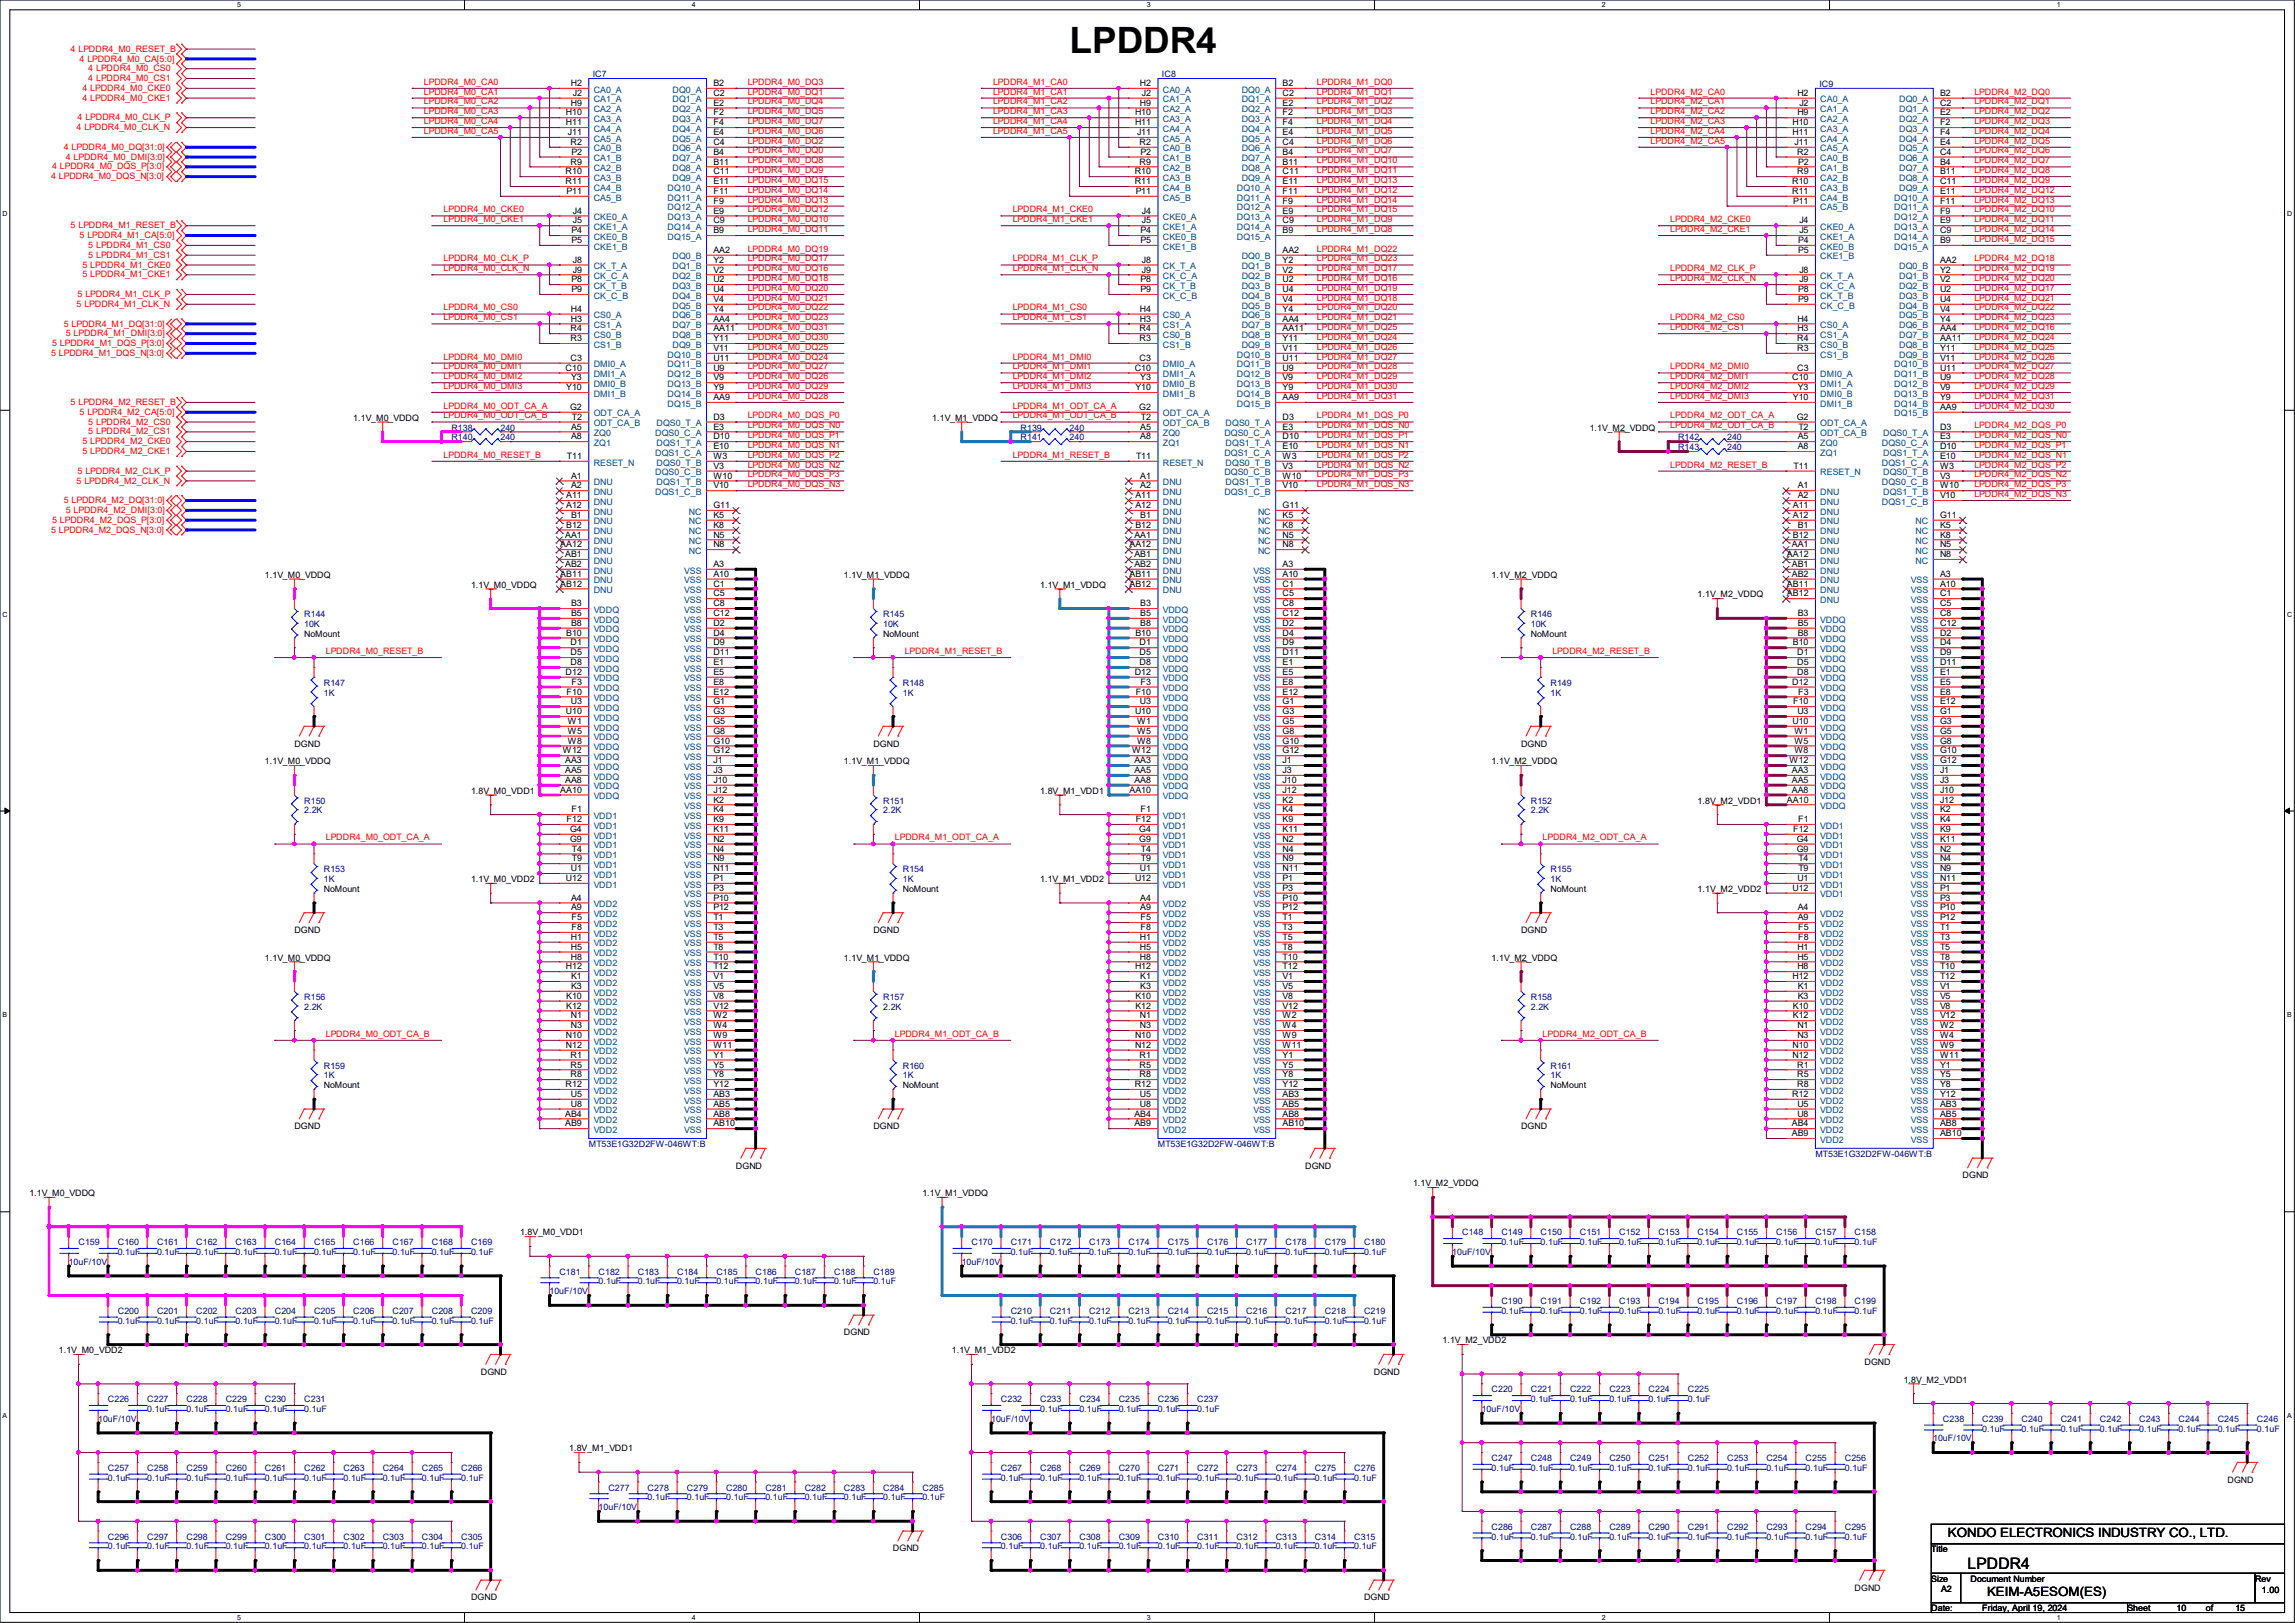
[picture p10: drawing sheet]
<svg xmlns="http://www.w3.org/2000/svg" width="297mm" height="210mm" viewBox="0 0 297 210" stroke-linecap="round" stroke-linejoin="round" font-family="sans-serif">
<defs><g id="words">
<text font-size="4.7" x="138.4" y="6.9">LPDDR4</text>
<text font-size="2" x="254.6" y="203.1">LPDDR4</text>
<g font-size="1.7">
<text x="252.1" y="198.8">KONDO ELECTRONICS INDUSTRY CO., LTD.</text>
<text x="257.2" y="206.5">KEIM-A5ESOM(ES)</text>
</g>
<g font-size="1.1" fill="#f00">
<text x="9.1" y="6.7">4 LPDDR4_M0_RESET_B</text>
<text x="10.3" y="8">4 LPDDR4_M0_CA[5:0]</text>
<text x="10.7" y="11.8">4 LPDDR4_M0_CKE0</text>
<text x="11.4" y="9.2">4 LPDDR4_M0_CS0</text>
<text x="11.4" y="10.5">4 LPDDR4_M0_CS1</text>
<text x="54.9" y="11">LPDDR4_M0_CA0</text>
<text x="96.8" y="11">LPDDR4_M0_DQ3</text>
<text x="128.5" y="11">LPDDR4_M1_CA0</text>
<text x="170.4" y="11">LPDDR4_M1_DQ0</text>
<text x="9.9" y="16.8">4 LPDDR4_M0_CLK_N</text>
<text x="10" y="15.6">4 LPDDR4_M0_CLK_P</text>
<text x="10.7" y="13">4 LPDDR4_M0_CKE1</text>
<text x="54.9" y="12.2">LPDDR4_M0_CA1</text>
<text x="54.9" y="13.5">LPDDR4_M0_CA2</text>
<text x="54.9" y="14.8">LPDDR4_M0_CA3</text>
<text x="54.9" y="16">LPDDR4_M0_CA4</text>
<text x="54.9" y="17.3">LPDDR4_M0_CA5</text>
<text x="96.8" y="16">LPDDR4_M0_DQ7</text>
<text x="96.8" y="12.2">LPDDR4_M0_DQ1</text>
<text x="96.8" y="17.3">LPDDR4_M0_DQ6</text>
<text x="96.8" y="14.8">LPDDR4_M0_DQ5</text>
<text x="96.8" y="13.5">LPDDR4_M0_DQ4</text>
<text x="128.5" y="12.2">LPDDR4_M1_CA1</text>
<text x="128.5" y="13.5">LPDDR4_M1_CA2</text>
<text x="128.5" y="14.8">LPDDR4_M1_CA3</text>
<text x="128.5" y="16">LPDDR4_M1_CA4</text>
<text x="128.5" y="17.3">LPDDR4_M1_CA5</text>
<text x="170.4" y="12.2">LPDDR4_M1_DQ1</text>
<text x="170.4" y="13.5">LPDDR4_M1_DQ2</text>
<text x="170.4" y="14.8">LPDDR4_M1_DQ3</text>
<text x="170.4" y="16">LPDDR4_M1_DQ4</text>
<text x="170.4" y="17.3">LPDDR4_M1_DQ5</text>
<text x="213.6" y="12.2">LPDDR4_M2_CA0</text>
<text x="213.6" y="13.5">LPDDR4_M2_CA1</text>
<text x="213.6" y="14.8">LPDDR4_M2_CA2</text>
<text x="213.6" y="16">LPDDR4_M2_CA3</text>
<text x="213.6" y="17.3">LPDDR4_M2_CA4</text>
<text x="255.5" y="12.2">LPDDR4_M2_DQ0</text>
<text x="255.5" y="13.5">LPDDR4_M2_DQ1</text>
<text x="255.5" y="14.8">LPDDR4_M2_DQ2</text>
<text x="255.5" y="16">LPDDR4_M2_DQ3</text>
<text x="255.5" y="17.3">LPDDR4_M2_DQ4</text>
<text x="6.6" y="23.2">4 LPDDR4_M0_DQS_N[3:0]</text>
<text x="6.7" y="21.9">4 LPDDR4_M0_DQS_P[3:0]</text>
<text x="8.3" y="19.4">4 LPDDR4_M0_DQ[31:0]</text>
<text x="8.5" y="20.7">4 LPDDR4_M0_DMI[3:0]</text>
<text x="96.8" y="19.9">LPDDR4_M0_DQ0</text>
<text x="96.8" y="18.6">LPDDR4_M0_DQ2</text>
<text x="96.8" y="21.1">LPDDR4_M0_DQ8</text>
<text x="96.8" y="22.4">LPDDR4_M0_DQ9</text>
<text x="96.8" y="23.7">LPDDR4_M0_DQ15</text>
<text x="170.4" y="18.6">LPDDR4_M1_DQ6</text>
<text x="170.4" y="19.9">LPDDR4_M1_DQ7</text>
<text x="170.4" y="22.4">LPDDR4_M1_DQ11</text>
<text x="170.4" y="21.1">LPDDR4_M1_DQ10</text>
<text x="170.4" y="23.7">LPDDR4_M1_DQ13</text>
<text x="213.6" y="18.6">LPDDR4_M2_CA5</text>
<text x="255.5" y="18.6">LPDDR4_M2_DQ5</text>
<text x="255.5" y="19.9">LPDDR4_M2_DQ6</text>
<text x="255.5" y="21.1">LPDDR4_M2_DQ7</text>
<text x="255.5" y="22.4">LPDDR4_M2_DQ8</text>
<text x="255.5" y="23.7">LPDDR4_M2_DQ9</text>
<text x="9.1" y="29.5">5 LPDDR4_M1_RESET_B</text>
<text x="57.4" y="27.5">LPDDR4_M0_CKE0</text>
<text x="57.4" y="28.7">LPDDR4_M0_CKE1</text>
<text x="96.8" y="24.9">LPDDR4_M0_DQ14</text>
<text x="96.8" y="26.2">LPDDR4_M0_DQ13</text>
<text x="96.8" y="27.5">LPDDR4_M0_DQ12</text>
<text x="96.8" y="28.7">LPDDR4_M0_DQ10</text>
<text x="131.1" y="27.5">LPDDR4_M1_CKE0</text>
<text x="131.1" y="28.7">LPDDR4_M1_CKE1</text>
<text x="170.4" y="27.5">LPDDR4_M1_DQ15</text>
<text x="170.4" y="26.2">LPDDR4_M1_DQ14</text>
<text x="170.4" y="28.7">LPDDR4_M1_DQ9</text>
<text x="170.4" y="24.9">LPDDR4_M1_DQ12</text>
<text x="216.1" y="28.7">LPDDR4_M2_CKE0</text>
<text x="255.5" y="24.9">LPDDR4_M2_DQ12</text>
<text x="255.5" y="26.2">LPDDR4_M2_DQ13</text>
<text x="255.5" y="27.5">LPDDR4_M2_DQ10</text>
<text x="255.5" y="28.7">LPDDR4_M2_DQ11</text>
<text x="10.3" y="30.8">5 LPDDR4_M1_CA[5:0]</text>
<text x="10.7" y="34.6">5 LPDDR4_M1_CKE0</text>
<text x="10.7" y="35.9">5 LPDDR4_M1_CKE1</text>
<text x="11.4" y="32.1">5 LPDDR4_M1_CS0</text>
<text x="11.4" y="33.4">5 LPDDR4_M1_CS1</text>
<text x="57.4" y="33.8">LPDDR4_M0_CLK_P</text>
<text x="57.4" y="35.1">LPDDR4_M0_CLK_N</text>
<text x="96.8" y="30">LPDDR4_M0_DQ11</text>
<text x="96.8" y="33.8">LPDDR4_M0_DQ17</text>
<text x="96.8" y="32.6">LPDDR4_M0_DQ19</text>
<text x="96.8" y="35.1">LPDDR4_M0_DQ16</text>
<text x="131.1" y="33.8">LPDDR4_M1_CLK_P</text>
<text x="131.1" y="35.1">LPDDR4_M1_CLK_N</text>
<text x="170.4" y="30">LPDDR4_M1_DQ8</text>
<text x="170.4" y="32.6">LPDDR4_M1_DQ22</text>
<text x="170.4" y="33.8">LPDDR4_M1_DQ23</text>
<text x="170.4" y="35.1">LPDDR4_M1_DQ17</text>
<text x="216.1" y="35.1">LPDDR4_M2_CLK_P</text>
<text x="216.1" y="30">LPDDR4_M2_CKE1</text>
<text x="255.5" y="30">LPDDR4_M2_DQ14</text>
<text x="255.5" y="31.3">LPDDR4_M2_DQ15</text>
<text x="255.5" y="35.1">LPDDR4_M2_DQ19</text>
<text x="255.5" y="33.8">LPDDR4_M2_DQ18</text>
<text x="9.9" y="39.7">5 LPDDR4_M1_CLK_N</text>
<text x="10" y="38.4">5 LPDDR4_M1_CLK_P</text>
<text x="57.4" y="40.2">LPDDR4_M0_CS0</text>
<text x="57.4" y="41.4">LPDDR4_M0_CS1</text>
<text x="96.8" y="36.4">LPDDR4_M0_DQ18</text>
<text x="96.8" y="37.6">LPDDR4_M0_DQ20</text>
<text x="96.8" y="38.9">LPDDR4_M0_DQ21</text>
<text x="96.8" y="40.2">LPDDR4_M0_DQ22</text>
<text x="96.8" y="41.4">LPDDR4_M0_DQ23</text>
<text x="131.1" y="40.2">LPDDR4_M1_CS0</text>
<text x="131.1" y="41.4">LPDDR4_M1_CS1</text>
<text x="170.4" y="37.6">LPDDR4_M1_DQ19</text>
<text x="170.4" y="38.9">LPDDR4_M1_DQ18</text>
<text x="170.4" y="41.4">LPDDR4_M1_DQ21</text>
<text x="170.4" y="40.2">LPDDR4_M1_DQ20</text>
<text x="170.4" y="36.4">LPDDR4_M1_DQ16</text>
<text x="216.1" y="41.4">LPDDR4_M2_CS0</text>
<text x="216.1" y="36.4">LPDDR4_M2_CLK_N</text>
<text x="255.5" y="41.4">LPDDR4_M2_DQ23</text>
<text x="255.5" y="37.6">LPDDR4_M2_DQ17</text>
<text x="255.5" y="36.4">LPDDR4_M2_DQ20</text>
<text x="255.5" y="38.9">LPDDR4_M2_DQ21</text>
<text x="255.5" y="40.2">LPDDR4_M2_DQ22</text>
<text x="6.6" y="46.1">5 LPDDR4_M1_DQS_N[3:0]</text>
<text x="6.7" y="44.8">5 LPDDR4_M1_DQS_P[3:0]</text>
<text x="8.3" y="42.2">5 LPDDR4_M1_DQ[31:0]</text>
<text x="8.5" y="43.5">5 LPDDR4_M1_DMI[3:0]</text>
<text x="57.4" y="46.5">LPDDR4_M0_DMI0</text>
<text x="57.4" y="47.8">LPDDR4_M0_DMI1</text>
<text x="96.8" y="46.5">LPDDR4_M0_DQ24</text>
<text x="96.8" y="45.3">LPDDR4_M0_DQ25</text>
<text x="96.8" y="47.8">LPDDR4_M0_DQ27</text>
<text x="96.8" y="42.7">LPDDR4_M0_DQ31</text>
<text x="96.8" y="44">LPDDR4_M0_DQ30</text>
<text x="131.1" y="46.5">LPDDR4_M1_DMI0</text>
<text x="131.1" y="47.8">LPDDR4_M1_DMI1</text>
<text x="170.4" y="42.7">LPDDR4_M1_DQ25</text>
<text x="170.4" y="44">LPDDR4_M1_DQ24</text>
<text x="170.4" y="45.3">LPDDR4_M1_DQ26</text>
<text x="170.4" y="46.5">LPDDR4_M1_DQ27</text>
<text x="170.4" y="47.8">LPDDR4_M1_DQ28</text>
<text x="216.1" y="47.8">LPDDR4_M2_DMI0</text>
<text x="216.1" y="42.7">LPDDR4_M2_CS1</text>
<text x="255.5" y="44">LPDDR4_M2_DQ24</text>
<text x="255.5" y="45.3">LPDDR4_M2_DQ25</text>
<text x="255.5" y="46.5">LPDDR4_M2_DQ26</text>
<text x="255.5" y="47.8">LPDDR4_M2_DQ27</text>
<text x="255.5" y="42.7">LPDDR4_M2_DQ16</text>
<text x="9.1" y="52.4">5 LPDDR4_M2_RESET_B</text>
<text x="10.3" y="53.7">5 LPDDR4_M2_CA[5:0]</text>
<text x="57.4" y="49.1">LPDDR4_M0_DMI2</text>
<text x="57.4" y="50.3">LPDDR4_M0_DMI3</text>
<text x="57.4" y="52.9">LPDDR4_M0_ODT_CA_A</text>
<text x="96.8" y="49.1">LPDDR4_M0_DQ26</text>
<text x="96.8" y="50.3">LPDDR4_M0_DQ29</text>
<text x="96.8" y="51.6">LPDDR4_M0_DQ28</text>
<text x="131.1" y="49.1">LPDDR4_M1_DMI2</text>
<text x="131.1" y="50.3">LPDDR4_M1_DMI3</text>
<text x="131.1" y="52.9">LPDDR4_M1_ODT_CA_A</text>
<text x="170.4" y="49.1">LPDDR4_M1_DQ29</text>
<text x="170.4" y="50.3">LPDDR4_M1_DQ30</text>
<text x="170.4" y="51.6">LPDDR4_M1_DQ31</text>
<text x="216.1" y="49.1">LPDDR4_M2_DMI1</text>
<text x="216.1" y="50.3">LPDDR4_M2_DMI2</text>
<text x="216.1" y="51.6">LPDDR4_M2_DMI3</text>
<text x="255.5" y="49.1">LPDDR4_M2_DQ28</text>
<text x="255.5" y="50.3">LPDDR4_M2_DQ29</text>
<text x="255.5" y="51.6">LPDDR4_M2_DQ31</text>
<text x="255.5" y="52.9">LPDDR4_M2_DQ30</text>
<text x="10.7" y="57.5">5 LPDDR4_M2_CKE0</text>
<text x="10.7" y="58.8">5 LPDDR4_M2_CKE1</text>
<text x="11.4" y="55">5 LPDDR4_M2_CS0</text>
<text x="11.4" y="56.2">5 LPDDR4_M2_CS1</text>
<text x="57.4" y="59.2">LPDDR4_M0_RESET_B</text>
<text x="57.4" y="54.1">LPDDR4_M0_ODT_CA_B</text>
<text x="96.8" y="54.1">LPDDR4_M0_DQS_P0</text>
<text x="96.8" y="55.4">LPDDR4_M0_DQS_N0</text>
<text x="96.8" y="56.7">LPDDR4_M0_DQS_P1</text>
<text x="96.8" y="58">LPDDR4_M0_DQS_N1</text>
<text x="96.8" y="59.2">LPDDR4_M0_DQS_P2</text>
<text x="131.1" y="59.2">LPDDR4_M1_RESET_B</text>
<text x="131.1" y="54.1">LPDDR4_M1_ODT_CA_B</text>
<text x="170.4" y="54.1">LPDDR4_M1_DQS_P0</text>
<text x="170.4" y="55.4">LPDDR4_M1_DQS_N0</text>
<text x="170.4" y="56.7">LPDDR4_M1_DQS_P1</text>
<text x="170.4" y="58">LPDDR4_M1_DQS_N1</text>
<text x="170.4" y="59.2">LPDDR4_M1_DQS_P2</text>
<text x="216.1" y="54.1">LPDDR4_M2_ODT_CA_A</text>
<text x="216.1" y="55.4">LPDDR4_M2_ODT_CA_B</text>
<text x="255.5" y="55.4">LPDDR4_M2_DQS_P0</text>
<text x="255.5" y="56.7">LPDDR4_M2_DQS_N0</text>
<text x="255.5" y="58">LPDDR4_M2_DQS_P1</text>
<text x="255.5" y="59.2">LPDDR4_M2_DQS_N1</text>
<text x="8.3" y="65.1">5 LPDDR4_M2_DQ[31:0]</text>
<text x="9.9" y="62.6">5 LPDDR4_M2_CLK_N</text>
<text x="10" y="61.3">5 LPDDR4_M2_CLK_P</text>
<text x="96.8" y="60.5">LPDDR4_M0_DQS_N2</text>
<text x="96.8" y="61.8">LPDDR4_M0_DQS_P3</text>
<text x="96.8" y="63">LPDDR4_M0_DQS_N3</text>
<text x="170.4" y="60.5">LPDDR4_M1_DQS_N2</text>
<text x="170.4" y="61.8">LPDDR4_M1_DQS_P3</text>
<text x="170.4" y="63">LPDDR4_M1_DQS_N3</text>
<text x="216.1" y="60.5">LPDDR4_M2_RESET_B</text>
<text x="255.5" y="60.5">LPDDR4_M2_DQS_P2</text>
<text x="255.5" y="61.8">LPDDR4_M2_DQS_N2</text>
<text x="255.5" y="63">LPDDR4_M2_DQS_P3</text>
<text x="255.5" y="64.3">LPDDR4_M2_DQS_N3</text>
<text x="6.6" y="68.9">5 LPDDR4_M2_DQS_N[3:0]</text>
<text x="6.7" y="67.7">5 LPDDR4_M2_DQS_P[3:0]</text>
<text x="8.5" y="66.4">5 LPDDR4_M2_DMI[3:0]</text>
<text x="42.2" y="84.6">LPDDR4_M0_RESET_B</text>
<text x="117.1" y="84.6">LPDDR4_M1_RESET_B</text>
<text x="200.9" y="84.6">LPDDR4_M2_RESET_B</text>
<text x="42.2" y="108.8">LPDDR4_M0_ODT_CA_A</text>
<text x="115.8" y="108.8">LPDDR4_M1_ODT_CA_A</text>
<text x="199.6" y="108.8">LPDDR4_M2_ODT_CA_A</text>
<text x="42.2" y="134.2">LPDDR4_M0_ODT_CA_B</text>
<text x="115.8" y="134.2">LPDDR4_M1_ODT_CA_B</text>
<text x="199.6" y="134.2">LPDDR4_M2_ODT_CA_B</text>
</g>
<g font-size="1.1">
<text x="73.9" y="11.1">H2</text>
<text x="92.3" y="11.1">B2</text>
<text x="147.5" y="11.1">H2</text>
<text x="166" y="11.1">B2</text>
<text x="73.2" y="14.9">H10</text>
<text x="73.2" y="16.2">H11</text>
<text x="73.5" y="17.5">J11</text>
<text x="73.9" y="13.7">H9</text>
<text x="74.1" y="12.4">J2</text>
<text x="92.3" y="12.4">C2</text>
<text x="92.3" y="13.7">E2</text>
<text x="92.3" y="17.5">E4</text>
<text x="92.3" y="14.9">F2</text>
<text x="92.3" y="16.2">F4</text>
<text x="146.9" y="14.9">H10</text>
<text x="146.9" y="16.2">H11</text>
<text x="147.1" y="17.5">J11</text>
<text x="147.5" y="13.7">H9</text>
<text x="147.8" y="12.4">J2</text>
<text x="166" y="12.4">C2</text>
<text x="166" y="13.7">E2</text>
<text x="166" y="17.5">E4</text>
<text x="166" y="14.9">F2</text>
<text x="166" y="16.2">F4</text>
<text x="232" y="16.2">H10</text>
<text x="232" y="17.5">H11</text>
<text x="232.6" y="12.4">H2</text>
<text x="232.6" y="14.9">H9</text>
<text x="232.9" y="13.7">J2</text>
<text x="251.1" y="12.4">B2</text>
<text x="251.1" y="13.7">C2</text>
<text x="251.1" y="14.9">E2</text>
<text x="251.1" y="16.2">F2</text>
<text x="251.1" y="17.5">F4</text>
<text x="73.2" y="22.6">R10</text>
<text x="73.2" y="23.8">R11</text>
<text x="73.8" y="18.8">R2</text>
<text x="73.8" y="21.3">R9</text>
<text x="74" y="20">P2</text>
<text x="92.3" y="20">B4</text>
<text x="92.3" y="21.3">B11</text>
<text x="92.3" y="18.8">C4</text>
<text x="92.3" y="22.6">C11</text>
<text x="92.3" y="23.8">E11</text>
<text x="146.9" y="22.6">R10</text>
<text x="146.9" y="23.8">R11</text>
<text x="147.5" y="18.8">R2</text>
<text x="147.5" y="21.3">R9</text>
<text x="147.6" y="20">P2</text>
<text x="166" y="20">B4</text>
<text x="166" y="21.3">B11</text>
<text x="166" y="18.8">C4</text>
<text x="166" y="22.6">C11</text>
<text x="166" y="23.8">E11</text>
<text x="231.9" y="23.8">R10</text>
<text x="232.2" y="18.8">J11</text>
<text x="232.6" y="20">R2</text>
<text x="232.6" y="22.6">R9</text>
<text x="232.7" y="21.3">P2</text>
<text x="251.1" y="21.3">B4</text>
<text x="251.1" y="22.6">B11</text>
<text x="251.1" y="20">C4</text>
<text x="251.1" y="23.8">C11</text>
<text x="251.1" y="18.8">E4</text>
<text x="73.3" y="25.1">P11</text>
<text x="74.1" y="27.6">J4</text>
<text x="74.1" y="28.9">J5</text>
<text x="92.3" y="28.9">C9</text>
<text x="92.3" y="27.6">E9</text>
<text x="92.3" y="26.4">F9</text>
<text x="92.3" y="25.1">F11</text>
<text x="147" y="25.1">P11</text>
<text x="147.8" y="27.6">J4</text>
<text x="147.8" y="28.9">J5</text>
<text x="166" y="28.9">C9</text>
<text x="166" y="27.6">E9</text>
<text x="166" y="26.4">F9</text>
<text x="166" y="25.1">F11</text>
<text x="231.9" y="25.1">R11</text>
<text x="232.1" y="26.4">P11</text>
<text x="232.9" y="28.9">J4</text>
<text x="251.1" y="28.9">E9</text>
<text x="251.1" y="25.1">E11</text>
<text x="251.1" y="27.6">F9</text>
<text x="251.1" y="26.4">F11</text>
<text x="74" y="30.2">P4</text>
<text x="74" y="31.5">P5</text>
<text x="74.1" y="35.3">J9</text>
<text x="74.1" y="34">J8</text>
<text x="92.3" y="30.2">B9</text>
<text x="92.3" y="35.3">V2</text>
<text x="92.3" y="34">Y2</text>
<text x="92.3" y="32.7">AA2</text>
<text x="147.6" y="30.2">P4</text>
<text x="147.6" y="31.5">P5</text>
<text x="147.8" y="35.3">J9</text>
<text x="147.8" y="34">J8</text>
<text x="166" y="30.2">B9</text>
<text x="166" y="35.3">V2</text>
<text x="166" y="34">Y2</text>
<text x="166" y="32.7">AA2</text>
<text x="232.7" y="31.5">P4</text>
<text x="232.7" y="32.7">P5</text>
<text x="232.9" y="35.3">J8</text>
<text x="232.9" y="30.2">J5</text>
<text x="251.1" y="31.5">B9</text>
<text x="251.1" y="30.2">C9</text>
<text x="251.1" y="35.3">Y2</text>
<text x="251.1" y="34">AA2</text>
<text x="73.9" y="41.6">H3</text>
<text x="73.9" y="40.3">H4</text>
<text x="74" y="36.5">P8</text>
<text x="74" y="37.8">P9</text>
<text x="92.3" y="36.5">U2</text>
<text x="92.3" y="37.8">U4</text>
<text x="92.3" y="39.1">V4</text>
<text x="92.3" y="40.3">Y4</text>
<text x="92.3" y="41.6">AA4</text>
<text x="147.5" y="41.6">H3</text>
<text x="147.5" y="40.3">H4</text>
<text x="147.6" y="36.5">P8</text>
<text x="147.6" y="37.8">P9</text>
<text x="166" y="36.5">U2</text>
<text x="166" y="37.8">U4</text>
<text x="166" y="39.1">V4</text>
<text x="166" y="40.3">Y4</text>
<text x="166" y="41.6">AA4</text>
<text x="232.6" y="41.6">H4</text>
<text x="232.7" y="37.8">P8</text>
<text x="232.7" y="39.1">P9</text>
<text x="232.9" y="36.5">J9</text>
<text x="251.1" y="37.8">U2</text>
<text x="251.1" y="39.1">U4</text>
<text x="251.1" y="36.5">V2</text>
<text x="251.1" y="40.3">V4</text>
<text x="251.1" y="41.6">Y4</text>
<text x="73.2" y="48">C10</text>
<text x="73.8" y="44.2">R3</text>
<text x="73.8" y="42.9">R4</text>
<text x="73.8" y="46.7">C3</text>
<text x="92.3" y="48">U9</text>
<text x="92.3" y="46.7">U11</text>
<text x="92.3" y="45.4">V11</text>
<text x="92.3" y="44.2">Y11</text>
<text x="92.3" y="42.9">AA11</text>
<text x="146.9" y="48">C10</text>
<text x="147.5" y="44.2">R3</text>
<text x="147.5" y="42.9">R4</text>
<text x="147.5" y="46.7">C3</text>
<text x="166" y="48">U9</text>
<text x="166" y="46.7">U11</text>
<text x="166" y="45.4">V11</text>
<text x="166" y="44.2">Y11</text>
<text x="166" y="42.9">AA11</text>
<text x="232.6" y="45.4">R3</text>
<text x="232.6" y="44.2">R4</text>
<text x="232.6" y="48">C3</text>
<text x="232.6" y="42.9">H3</text>
<text x="251.1" y="48">U11</text>
<text x="251.1" y="46.7">V11</text>
<text x="251.1" y="45.4">Y11</text>
<text x="251.1" y="42.9">AA4</text>
<text x="251.1" y="44.2">AA11</text>
<text x="73.3" y="50.5">Y10</text>
<text x="73.8" y="53">G2</text>
<text x="73.9" y="49.2">Y3</text>
<text x="92.3" y="49.2">V9</text>
<text x="92.3" y="50.5">Y9</text>
<text x="92.3" y="51.8">AA9</text>
<text x="146.9" y="50.5">Y10</text>
<text x="147.4" y="53">G2</text>
<text x="147.6" y="49.2">Y3</text>
<text x="166" y="49.2">V9</text>
<text x="166" y="50.5">Y9</text>
<text x="166" y="51.8">AA9</text>
<text x="231.9" y="49.2">C10</text>
<text x="232" y="51.8">Y10</text>
<text x="232.7" y="50.5">Y3</text>
<text x="251.1" y="49.2">U9</text>
<text x="251.1" y="50.5">V9</text>
<text x="251.1" y="51.8">Y9</text>
<text x="251.1" y="53">AA9</text>
<text x="45.7" y="54.4">1.1V_M0_VDDQ</text>
<text x="73.4" y="59.4">T11</text>
<text x="73.9" y="55.6">A5</text>
<text x="73.9" y="56.9">A8</text>
<text x="74" y="54.3">T2</text>
<text x="92.3" y="54.3">D3</text>
<text x="92.3" y="55.6">E3</text>
<text x="92.3" y="56.9">D10</text>
<text x="92.3" y="58.1">E10</text>
<text x="92.3" y="59.4">W3</text>
<text x="120.6" y="54.4">1.1V_M1_VDDQ</text>
<text x="147" y="59.4">T11</text>
<text x="147.6" y="55.6">A5</text>
<text x="147.6" y="56.9">A8</text>
<text x="147.7" y="54.3">T2</text>
<text x="166" y="54.3">D3</text>
<text x="166" y="55.6">E3</text>
<text x="166" y="56.9">D10</text>
<text x="166" y="58.1">E10</text>
<text x="166" y="59.4">W3</text>
<text x="205.7" y="55.7">1.1V_M2_VDDQ</text>
<text x="232.5" y="54.3">G2</text>
<text x="232.7" y="56.9">A5</text>
<text x="232.7" y="58.1">A8</text>
<text x="232.7" y="55.6">T2</text>
<text x="251.1" y="55.6">D3</text>
<text x="251.1" y="56.9">E3</text>
<text x="251.1" y="58.1">D10</text>
<text x="251.1" y="59.4">E10</text>
<text x="73.3" y="64.5">A11</text>
<text x="73.3" y="65.7">A12</text>
<text x="73.9" y="61.9">A1</text>
<text x="73.9" y="63.2">A2</text>
<text x="92.3" y="65.7">G11</text>
<text x="92.3" y="60.7">V3</text>
<text x="92.3" y="61.9">W10</text>
<text x="92.3" y="63.2">V10</text>
<text x="146.9" y="64.5">A11</text>
<text x="146.9" y="65.7">A12</text>
<text x="147.6" y="61.9">A1</text>
<text x="147.6" y="63.2">A2</text>
<text x="166" y="65.7">G11</text>
<text x="166" y="60.7">V3</text>
<text x="166" y="61.9">W10</text>
<text x="166" y="63.2">V10</text>
<text x="232" y="65.7">A11</text>
<text x="232.1" y="60.7">T11</text>
<text x="232.7" y="63.2">A1</text>
<text x="232.7" y="64.5">A2</text>
<text x="251.1" y="60.7">W3</text>
<text x="251.1" y="61.9">V3</text>
<text x="251.1" y="63.2">W10</text>
<text x="251.1" y="64.5">V10</text>
<text x="72.5" y="70.8">AA12</text>
<text x="73.2" y="69.6">AA1</text>
<text x="73.3" y="68.3">B12</text>
<text x="73.9" y="67">B1</text>
<text x="92.3" y="67">K5</text>
<text x="92.3" y="68.3">K8</text>
<text x="92.3" y="69.6">N5</text>
<text x="92.3" y="70.8">N8</text>
<text x="146.2" y="70.8">AA12</text>
<text x="146.8" y="69.6">AA1</text>
<text x="146.9" y="68.3">B12</text>
<text x="147.6" y="67">B1</text>
<text x="166" y="67">K5</text>
<text x="166" y="68.3">K8</text>
<text x="166" y="69.6">N5</text>
<text x="166" y="70.8">N8</text>
<text x="231.9" y="70.8">AA1</text>
<text x="232" y="67">A12</text>
<text x="232" y="69.6">B12</text>
<text x="232.7" y="68.3">B1</text>
<text x="251.1" y="67">G11</text>
<text x="251.1" y="68.3">K5</text>
<text x="251.1" y="69.6">K8</text>
<text x="251.1" y="70.8">N5</text>
<text x="34.3" y="74.8">1.1V_M0_VDDQ</text>
<text x="61" y="76">1.1V_M0_VDDQ</text>
<text x="72.5" y="74.6">AB11</text>
<text x="72.5" y="75.9">AB12</text>
<text x="73.2" y="72.1">AB1</text>
<text x="73.2" y="73.4">AB2</text>
<text x="92.3" y="73.4">A3</text>
<text x="92.3" y="74.6">A10</text>
<text x="92.3" y="75.9">C1</text>
<text x="92.3" y="77.2">C5</text>
<text x="109.2" y="74.8">1.1V_M1_VDDQ</text>
<text x="134.6" y="76">1.1V_M1_VDDQ</text>
<text x="146.2" y="74.6">AB11</text>
<text x="146.2" y="75.9">AB12</text>
<text x="146.8" y="72.1">AB1</text>
<text x="146.8" y="73.4">AB2</text>
<text x="166" y="73.4">A3</text>
<text x="166" y="74.6">A10</text>
<text x="166" y="75.9">C1</text>
<text x="166" y="77.2">C5</text>
<text x="193" y="74.8">1.1V_M2_VDDQ</text>
<text x="219.7" y="77.3">1.1V_M2_VDDQ</text>
<text x="231.3" y="72.1">AA12</text>
<text x="231.3" y="75.9">AB11</text>
<text x="231.3" y="77.2">AB12</text>
<text x="231.9" y="73.4">AB1</text>
<text x="231.9" y="74.6">AB2</text>
<text x="251.1" y="74.6">A3</text>
<text x="251.1" y="75.9">A10</text>
<text x="251.1" y="77.2">C1</text>
<text x="251.1" y="72.1">N8</text>
<text x="39.4" y="82.4">NoMount</text>
<text x="73.3" y="82.3">B10</text>
<text x="73.8" y="83.5">D1</text>
<text x="73.9" y="78.4">B3</text>
<text x="73.9" y="79.7">B5</text>
<text x="73.9" y="81">B8</text>
<text x="92.3" y="78.4">C8</text>
<text x="92.3" y="79.7">C12</text>
<text x="92.3" y="81">D2</text>
<text x="92.3" y="82.3">D4</text>
<text x="92.3" y="83.5">D9</text>
<text x="114.3" y="82.4">NoMount</text>
<text x="146.9" y="82.3">B10</text>
<text x="147.5" y="83.5">D1</text>
<text x="147.6" y="78.4">B3</text>
<text x="147.6" y="79.7">B5</text>
<text x="147.6" y="81">B8</text>
<text x="166" y="78.4">C8</text>
<text x="166" y="79.7">C12</text>
<text x="166" y="81">D2</text>
<text x="166" y="82.3">D4</text>
<text x="166" y="83.5">D9</text>
<text x="198.1" y="82.4">NoMount</text>
<text x="232" y="83.5">B10</text>
<text x="232.7" y="79.7">B3</text>
<text x="232.7" y="81">B5</text>
<text x="232.7" y="82.3">B8</text>
<text x="251.1" y="78.4">C5</text>
<text x="251.1" y="79.7">C8</text>
<text x="251.1" y="81">C12</text>
<text x="251.1" y="82.3">D2</text>
<text x="251.1" y="83.5">D4</text>
<text x="73.2" y="87.3">D12</text>
<text x="73.3" y="89.9">F10</text>
<text x="73.8" y="84.8">D5</text>
<text x="73.8" y="86.1">D8</text>
<text x="74" y="88.6">F3</text>
<text x="92.3" y="84.8">D11</text>
<text x="92.3" y="86.1">E1</text>
<text x="92.3" y="87.3">E5</text>
<text x="92.3" y="88.6">E8</text>
<text x="92.3" y="89.9">E12</text>
<text x="146.9" y="87.3">D12</text>
<text x="147" y="89.9">F10</text>
<text x="147.5" y="84.8">D5</text>
<text x="147.5" y="86.1">D8</text>
<text x="147.6" y="88.6">F3</text>
<text x="166" y="84.8">D11</text>
<text x="166" y="86.1">E1</text>
<text x="166" y="87.3">E5</text>
<text x="166" y="88.6">E8</text>
<text x="166" y="89.9">E12</text>
<text x="231.9" y="88.6">D12</text>
<text x="232.6" y="84.8">D1</text>
<text x="232.6" y="86.1">D5</text>
<text x="232.6" y="87.3">D8</text>
<text x="232.7" y="89.9">F3</text>
<text x="251.1" y="84.8">D9</text>
<text x="251.1" y="86.1">D11</text>
<text x="251.1" y="87.3">E1</text>
<text x="251.1" y="88.6">E5</text>
<text x="251.1" y="89.9">E8</text>
<text x="73.2" y="92.4">U10</text>
<text x="73.5" y="93.7">W1</text>
<text x="73.5" y="95">W5</text>
<text x="73.9" y="91.1">U3</text>
<text x="92.3" y="91.1">G1</text>
<text x="92.3" y="92.4">G3</text>
<text x="92.3" y="93.7">G5</text>
<text x="92.3" y="95">G8</text>
<text x="146.9" y="92.4">U10</text>
<text x="147.1" y="93.7">W1</text>
<text x="147.1" y="95">W5</text>
<text x="147.5" y="91.1">U3</text>
<text x="166" y="91.1">G1</text>
<text x="166" y="92.4">G3</text>
<text x="166" y="93.7">G5</text>
<text x="166" y="95">G8</text>
<text x="232" y="93.7">U10</text>
<text x="232.1" y="91.1">F10</text>
<text x="232.2" y="95">W1</text>
<text x="232.6" y="92.4">U3</text>
<text x="251.1" y="91.1">E12</text>
<text x="251.1" y="92.4">G1</text>
<text x="251.1" y="93.7">G3</text>
<text x="251.1" y="95">G5</text>
<text x="34.3" y="98.9">1.1V_M0_VDDQ</text>
<text x="38.1" y="96.6">DGND</text>
<text x="72.9" y="97.5">W12</text>
<text x="73.2" y="98.8">AA3</text>
<text x="73.2" y="100">AA5</text>
<text x="73.2" y="101.3">AA8</text>
<text x="73.5" y="96.2">W8</text>
<text x="92.3" y="96.2">G10</text>
<text x="92.3" y="97.5">G12</text>
<text x="92.3" y="98.8">J1</text>
<text x="92.3" y="100">J3</text>
<text x="92.3" y="101.3">J10</text>
<text x="109.2" y="98.9">1.1V_M1_VDDQ</text>
<text x="113" y="96.6">DGND</text>
<text x="146.5" y="97.5">W12</text>
<text x="146.8" y="98.8">AA3</text>
<text x="146.8" y="100">AA5</text>
<text x="146.8" y="101.3">AA8</text>
<text x="147.1" y="96.2">W8</text>
<text x="166" y="96.2">G10</text>
<text x="166" y="97.5">G12</text>
<text x="166" y="98.8">J1</text>
<text x="166" y="100">J3</text>
<text x="166" y="101.3">J10</text>
<text x="193" y="98.9">1.1V_M2_VDDQ</text>
<text x="196.8" y="96.6">DGND</text>
<text x="231.6" y="98.8">W12</text>
<text x="231.9" y="100">AA3</text>
<text x="231.9" y="101.3">AA5</text>
<text x="232.2" y="96.2">W5</text>
<text x="232.2" y="97.5">W8</text>
<text x="251.1" y="96.2">G8</text>
<text x="251.1" y="97.5">G10</text>
<text x="251.1" y="98.8">G12</text>
<text x="251.1" y="100">J1</text>
<text x="251.1" y="101.3">J3</text>
<text x="61" y="102.7">1.8V_M0_VDD1</text>
<text x="72.5" y="102.6">AA10</text>
<text x="73.3" y="106.4">F12</text>
<text x="73.8" y="107.7">G4</text>
<text x="74" y="105.1">F1</text>
<text x="92.3" y="102.6">J12</text>
<text x="92.3" y="103.8">K2</text>
<text x="92.3" y="105.1">K4</text>
<text x="92.3" y="106.4">K9</text>
<text x="92.3" y="107.7">K11</text>
<text x="134.6" y="102.7">1.8V_M1_VDD1</text>
<text x="146.2" y="102.6">AA10</text>
<text x="147" y="106.4">F12</text>
<text x="147.4" y="107.7">G4</text>
<text x="147.6" y="105.1">F1</text>
<text x="166" y="102.6">J12</text>
<text x="166" y="103.8">K2</text>
<text x="166" y="105.1">K4</text>
<text x="166" y="106.4">K9</text>
<text x="166" y="107.7">K11</text>
<text x="219.7" y="104">1.8V_M2_VDD1</text>
<text x="231.3" y="103.8">AA10</text>
<text x="231.9" y="102.6">AA8</text>
<text x="232.1" y="107.7">F12</text>
<text x="232.7" y="106.4">F1</text>
<text x="251.1" y="102.6">J10</text>
<text x="251.1" y="103.8">J12</text>
<text x="251.1" y="105.1">K2</text>
<text x="251.1" y="106.4">K4</text>
<text x="251.1" y="107.7">K9</text>
<text x="73.8" y="108.9">G9</text>
<text x="73.9" y="112.7">U1</text>
<text x="74" y="110.2">T4</text>
<text x="74" y="111.5">T9</text>
<text x="92.3" y="108.9">N2</text>
<text x="92.3" y="110.2">N4</text>
<text x="92.3" y="111.5">N9</text>
<text x="92.3" y="112.7">N11</text>
<text x="147.4" y="108.9">G9</text>
<text x="147.5" y="112.7">U1</text>
<text x="147.7" y="110.2">T4</text>
<text x="147.7" y="111.5">T9</text>
<text x="166" y="108.9">N2</text>
<text x="166" y="110.2">N4</text>
<text x="166" y="111.5">N9</text>
<text x="166" y="112.7">N11</text>
<text x="232.5" y="108.9">G4</text>
<text x="232.5" y="110.2">G9</text>
<text x="232.7" y="111.5">T4</text>
<text x="232.7" y="112.7">T9</text>
<text x="251.1" y="108.9">K11</text>
<text x="251.1" y="110.2">N2</text>
<text x="251.1" y="111.5">N4</text>
<text x="251.1" y="112.7">N9</text>
<text x="41.9" y="115.4">NoMount</text>
<text x="61" y="114.1">1.1V_M0_VDD2</text>
<text x="73.2" y="114">U12</text>
<text x="73.9" y="116.5">A4</text>
<text x="73.9" y="117.8">A9</text>
<text x="74" y="119.1">F5</text>
<text x="92.3" y="114">P1</text>
<text x="92.3" y="115.3">P3</text>
<text x="92.3" y="116.5">P10</text>
<text x="92.3" y="117.8">P12</text>
<text x="92.3" y="119.1">T1</text>
<text x="116.8" y="115.4">NoMount</text>
<text x="134.6" y="114.1">1.1V_M1_VDD2</text>
<text x="146.9" y="114">U12</text>
<text x="147.6" y="116.5">A4</text>
<text x="147.6" y="117.8">A9</text>
<text x="147.6" y="119.1">F5</text>
<text x="166" y="114">P1</text>
<text x="166" y="115.3">P3</text>
<text x="166" y="116.5">P10</text>
<text x="166" y="117.8">P12</text>
<text x="166" y="119.1">T1</text>
<text x="200.7" y="115.4">NoMount</text>
<text x="219.7" y="115.4">1.1V_M2_VDD2</text>
<text x="232" y="115.3">U12</text>
<text x="232.6" y="114">U1</text>
<text x="232.7" y="117.8">A4</text>
<text x="232.7" y="119.1">A9</text>
<text x="251.1" y="114">N11</text>
<text x="251.1" y="115.3">P1</text>
<text x="251.1" y="116.5">P3</text>
<text x="251.1" y="117.8">P10</text>
<text x="251.1" y="119.1">P12</text>
<text x="34.3" y="124.3">1.1V_M0_VDDQ</text>
<text x="38.1" y="120.7">DGND</text>
<text x="73.2" y="125.4">H12</text>
<text x="73.9" y="121.6">H1</text>
<text x="73.9" y="122.9">H5</text>
<text x="73.9" y="124.2">H8</text>
<text x="74" y="120.4">F8</text>
<text x="92.3" y="120.4">T3</text>
<text x="92.3" y="121.6">T5</text>
<text x="92.3" y="122.9">T8</text>
<text x="92.3" y="124.2">T10</text>
<text x="92.3" y="125.4">T12</text>
<text x="109.2" y="124.3">1.1V_M1_VDDQ</text>
<text x="113" y="120.7">DGND</text>
<text x="146.9" y="125.4">H12</text>
<text x="147.5" y="121.6">H1</text>
<text x="147.5" y="122.9">H5</text>
<text x="147.5" y="124.2">H8</text>
<text x="147.6" y="120.4">F8</text>
<text x="166" y="120.4">T3</text>
<text x="166" y="121.6">T5</text>
<text x="166" y="122.9">T8</text>
<text x="166" y="124.2">T10</text>
<text x="166" y="125.4">T12</text>
<text x="193" y="124.3">1.1V_M2_VDDQ</text>
<text x="196.8" y="120.7">DGND</text>
<text x="232.6" y="122.9">H1</text>
<text x="232.6" y="124.2">H5</text>
<text x="232.6" y="125.4">H8</text>
<text x="232.7" y="120.4">F5</text>
<text x="232.7" y="121.6">F8</text>
<text x="251.1" y="120.4">T1</text>
<text x="251.1" y="121.6">T3</text>
<text x="251.1" y="122.9">T5</text>
<text x="251.1" y="124.2">T8</text>
<text x="251.1" y="125.4">T10</text>
<text x="73.3" y="129.2">K10</text>
<text x="73.3" y="130.5">K12</text>
<text x="73.9" y="131.8">N1</text>
<text x="73.9" y="126.7">K1</text>
<text x="73.9" y="128">K3</text>
<text x="92.3" y="126.7">V1</text>
<text x="92.3" y="128">V5</text>
<text x="92.3" y="129.2">V8</text>
<text x="92.3" y="130.5">V12</text>
<text x="92.3" y="131.8">W2</text>
<text x="146.9" y="129.2">K10</text>
<text x="146.9" y="130.5">K12</text>
<text x="147.5" y="131.8">N1</text>
<text x="147.6" y="126.7">K1</text>
<text x="147.6" y="128">K3</text>
<text x="166" y="126.7">V1</text>
<text x="166" y="128">V5</text>
<text x="166" y="129.2">V8</text>
<text x="166" y="130.5">V12</text>
<text x="166" y="131.8">W2</text>
<text x="232" y="126.7">H12</text>
<text x="232" y="130.5">K10</text>
<text x="232" y="131.8">K12</text>
<text x="232.7" y="128">K1</text>
<text x="232.7" y="129.2">K3</text>
<text x="251.1" y="126.7">T12</text>
<text x="251.1" y="128">V1</text>
<text x="251.1" y="129.2">V5</text>
<text x="251.1" y="130.5">V8</text>
<text x="251.1" y="131.8">V12</text>
<text x="73.2" y="134.3">N10</text>
<text x="73.2" y="135.6">N12</text>
<text x="73.8" y="136.9">R1</text>
<text x="73.9" y="133.1">N3</text>
<text x="92.3" y="133.1">W4</text>
<text x="92.3" y="134.3">W9</text>
<text x="92.3" y="135.6">W11</text>
<text x="92.3" y="136.9">Y1</text>
<text x="146.9" y="134.3">N10</text>
<text x="146.9" y="135.6">N12</text>
<text x="147.5" y="136.9">R1</text>
<text x="147.5" y="133.1">N3</text>
<text x="166" y="133.1">W4</text>
<text x="166" y="134.3">W9</text>
<text x="166" y="135.6">W11</text>
<text x="166" y="136.9">Y1</text>
<text x="232" y="135.6">N10</text>
<text x="232" y="136.9">N12</text>
<text x="232.6" y="133.1">N1</text>
<text x="232.6" y="134.3">N3</text>
<text x="251.1" y="133.1">W2</text>
<text x="251.1" y="134.3">W4</text>
<text x="251.1" y="135.6">W9</text>
<text x="251.1" y="136.9">W11</text>
<text x="41.9" y="140.8">NoMount</text>
<text x="73.2" y="140.7">R12</text>
<text x="73.8" y="138.1">R5</text>
<text x="73.8" y="139.4">R8</text>
<text x="73.9" y="141.9">U5</text>
<text x="73.9" y="143.2">U8</text>
<text x="92.3" y="138.1">Y5</text>
<text x="92.3" y="139.4">Y8</text>
<text x="92.3" y="140.7">Y12</text>
<text x="92.3" y="141.9">AB3</text>
<text x="92.3" y="143.2">AB5</text>
<text x="116.8" y="140.8">NoMount</text>
<text x="146.9" y="140.7">R12</text>
<text x="147.5" y="138.1">R5</text>
<text x="147.5" y="139.4">R8</text>
<text x="147.5" y="141.9">U5</text>
<text x="147.5" y="143.2">U8</text>
<text x="166" y="138.1">Y5</text>
<text x="166" y="139.4">Y8</text>
<text x="166" y="140.7">Y12</text>
<text x="166" y="141.9">AB3</text>
<text x="166" y="143.2">AB5</text>
<text x="200.7" y="140.8">NoMount</text>
<text x="231.9" y="141.9">R12</text>
<text x="232.6" y="138.1">R1</text>
<text x="232.6" y="139.4">R5</text>
<text x="232.6" y="140.7">R8</text>
<text x="232.6" y="143.2">U5</text>
<text x="251.1" y="138.1">Y1</text>
<text x="251.1" y="139.4">Y5</text>
<text x="251.1" y="140.7">Y8</text>
<text x="251.1" y="141.9">Y12</text>
<text x="251.1" y="143.2">AB3</text>
<text x="38.1" y="146.1">DGND</text>
<text x="73.2" y="144.5">AB4</text>
<text x="73.2" y="145.8">AB9</text>
<text x="92.3" y="144.5">AB8</text>
<text x="92.3" y="145.8">AB10</text>
<text x="113" y="146.1">DGND</text>
<text x="146.8" y="144.5">AB4</text>
<text x="146.8" y="145.8">AB9</text>
<text x="166" y="144.5">AB8</text>
<text x="166" y="145.8">AB10</text>
<text x="196.8" y="146.1">DGND</text>
<text x="231.9" y="145.8">AB4</text>
<text x="231.9" y="147">AB9</text>
<text x="232.6" y="144.5">U8</text>
<text x="251.1" y="144.5">AB5</text>
<text x="251.1" y="145.8">AB8</text>
<text x="251.1" y="147">AB10</text>
<text x="3.8" y="154.8">1.1V_M0_VDDQ</text>
<text x="95.2" y="151.2">DGND</text>
<text x="119.4" y="154.8">1.1V_M1_VDDQ</text>
<text x="168.9" y="151.2">DGND</text>
<text x="182.9" y="153.5">1.1V_M2_VDDQ</text>
<text x="254" y="152.5">DGND</text>
<text x="67.3" y="159.9">1.8V_M0_VDD1</text>
<text x="109.2" y="172.8">DGND</text>
<text x="186.7" y="173.8">1.1V_M2_VDD2</text>
<text x="7.6" y="175.1">1.1V_M0_VDD2</text>
<text x="62.2" y="177.9">DGND</text>
<text x="123.2" y="175.1">1.1V_M1_VDD2</text>
<text x="177.8" y="177.9">DGND</text>
<text x="241.3" y="176.6">DGND</text>
<text x="246.4" y="178.9">1.8V_M2_VDD1</text>
<text x="73.7" y="187.8">1.8V_M1_VDD1</text>
<text x="288.3" y="191.9">DGND</text>
<text x="115.6" y="200.8">DGND</text>
<text x="249.9" y="200.9">Title</text>
<text x="61" y="207.1">DGND</text>
<text x="176.5" y="207.1">DGND</text>
<text x="240" y="205.8">DGND</text>
<text x="249.9" y="204.7">Size</text>
<text x="249.9" y="208.5">Date:</text>
<text x="251.2" y="206">A2</text>
<text x="255" y="204.7">Document Number</text>
<text x="256.5" y="208.5">Friday, April 19, 2024</text>
<text x="275.3" y="208.5">Sheet</text>
<text x="281.7" y="208.5">10</text>
<text x="285.5" y="208.5">of</text>
<text x="289.3" y="208.5">15</text>
<text x="291.8" y="204.7">Rev</text>
<text x="292.7" y="206.1">1.00</text>
</g>
<g font-size="1.1" fill="#000080">
<text x="76.7" y="10">IC7</text>
<text x="150.4" y="10">IC8</text>
<text x="235.5" y="11.3">IC9</text>
<text x="58.4" y="57">R140</text>
<text x="58.4" y="55.7">R138</text>
<text x="64.8" y="57">240</text>
<text x="64.8" y="55.7">240</text>
<text x="132.1" y="55.7">R139</text>
<text x="132.1" y="57">R141</text>
<text x="138.4" y="55.7">240</text>
<text x="138.4" y="57">240</text>
<text x="217.2" y="58.3">R143</text>
<text x="217.2" y="57">R142</text>
<text x="223.5" y="58.3">240</text>
<text x="223.5" y="57">240</text>
<text x="39.4" y="79.8">R144</text>
<text x="39.4" y="81.1">10K</text>
<text x="114.3" y="79.8">R145</text>
<text x="114.3" y="81.1">10K</text>
<text x="198.1" y="79.8">R146</text>
<text x="198.1" y="81.1">10K</text>
<text x="41.9" y="88.7">R147</text>
<text x="116.8" y="88.7">R148</text>
<text x="200.7" y="88.7">R149</text>
<text x="41.9" y="90">1K</text>
<text x="116.8" y="90">1K</text>
<text x="200.7" y="90">1K</text>
<text x="39.4" y="104">R150</text>
<text x="39.4" y="105.2">2.2K</text>
<text x="114.3" y="104">R151</text>
<text x="114.3" y="105.2">2.2K</text>
<text x="198.1" y="104">R152</text>
<text x="198.1" y="105.2">2.2K</text>
<text x="41.9" y="112.9">R153</text>
<text x="116.8" y="112.9">R154</text>
<text x="200.7" y="112.9">R155</text>
<text x="41.9" y="114.1">1K</text>
<text x="116.8" y="114.1">1K</text>
<text x="200.7" y="114.1">1K</text>
<text x="39.4" y="129.4">R156</text>
<text x="39.4" y="130.6">2.2K</text>
<text x="114.3" y="129.4">R157</text>
<text x="114.3" y="130.6">2.2K</text>
<text x="198.1" y="129.4">R158</text>
<text x="198.1" y="130.6">2.2K</text>
<text x="41.9" y="138.3">R159</text>
<text x="41.9" y="139.5">1K</text>
<text x="116.8" y="138.3">R160</text>
<text x="116.8" y="139.5">1K</text>
<text x="200.7" y="138.3">R161</text>
<text x="200.7" y="139.5">1K</text>
<text x="76.2" y="148.4">MT53E1G32D2FW-046WT:B</text>
<text x="149.9" y="148.4">MT53E1G32D2FW-046WT:B</text>
<text x="234.9" y="149.7">MT53E1G32D2FW-046WT:B</text>
<text x="10.2" y="161.1">C159</text>
<text x="15.2" y="161.1">C160</text>
<text x="20.3" y="161.1">C161</text>
<text x="25.4" y="161.1">C162</text>
<text x="30.5" y="161.1">C163</text>
<text x="35.6" y="161.1">C164</text>
<text x="40.6" y="161.1">C165</text>
<text x="45.7" y="161.1">C166</text>
<text x="50.8" y="161.1">C167</text>
<text x="55.9" y="161.1">C168</text>
<text x="61" y="161.1">C169</text>
<text x="125.7" y="161.1">C170</text>
<text x="130.8" y="161.1">C171</text>
<text x="135.9" y="161.1">C172</text>
<text x="141" y="161.1">C173</text>
<text x="146" y="161.1">C174</text>
<text x="151.1" y="161.1">C175</text>
<text x="156.2" y="161.1">C176</text>
<text x="161.3" y="161.1">C177</text>
<text x="166.4" y="161.1">C178</text>
<text x="171.4" y="161.1">C179</text>
<text x="176.5" y="161.1">C180</text>
<text x="189.2" y="159.9">C148</text>
<text x="194.3" y="159.9">C149</text>
<text x="194.3" y="161.1">0.1uF</text>
<text x="199.4" y="159.9">C150</text>
<text x="199.4" y="161.1">0.1uF</text>
<text x="204.5" y="159.9">C151</text>
<text x="204.5" y="161.1">0.1uF</text>
<text x="209.5" y="159.9">C152</text>
<text x="209.5" y="161.1">0.1uF</text>
<text x="214.6" y="159.9">C153</text>
<text x="214.6" y="161.1">0.1uF</text>
<text x="219.7" y="159.9">C154</text>
<text x="219.7" y="161.1">0.1uF</text>
<text x="224.8" y="159.9">C155</text>
<text x="224.8" y="161.1">0.1uF</text>
<text x="229.9" y="159.9">C156</text>
<text x="229.9" y="161.1">0.1uF</text>
<text x="234.9" y="159.9">C157</text>
<text x="234.9" y="161.1">0.1uF</text>
<text x="240" y="159.9">C158</text>
<text x="240" y="161.1">0.1uF</text>
<text x="8.9" y="163.7">10uF/10V</text>
<text x="15.2" y="162.4">0.1uF</text>
<text x="20.3" y="162.4">0.1uF</text>
<text x="25.4" y="162.4">0.1uF</text>
<text x="30.5" y="162.4">0.1uF</text>
<text x="35.6" y="162.4">0.1uF</text>
<text x="40.6" y="162.4">0.1uF</text>
<text x="45.7" y="162.4">0.1uF</text>
<text x="50.8" y="162.4">0.1uF</text>
<text x="55.9" y="162.4">0.1uF</text>
<text x="61" y="162.4">0.1uF</text>
<text x="71.1" y="167.5">10uF/10V</text>
<text x="72.4" y="164.9">C181</text>
<text x="77.5" y="164.9">C182</text>
<text x="77.5" y="166.2">0.1uF</text>
<text x="82.5" y="164.9">C183</text>
<text x="82.5" y="166.2">0.1uF</text>
<text x="87.6" y="164.9">C184</text>
<text x="87.6" y="166.2">0.1uF</text>
<text x="92.7" y="164.9">C185</text>
<text x="92.7" y="166.2">0.1uF</text>
<text x="97.8" y="164.9">C186</text>
<text x="97.8" y="166.2">0.1uF</text>
<text x="102.9" y="164.9">C187</text>
<text x="102.9" y="166.2">0.1uF</text>
<text x="107.9" y="164.9">C188</text>
<text x="107.9" y="166.2">0.1uF</text>
<text x="113" y="164.9">C189</text>
<text x="113" y="166.2">0.1uF</text>
<text x="124.5" y="163.7">10uF/10V</text>
<text x="130.8" y="162.4">0.1uF</text>
<text x="135.9" y="162.4">0.1uF</text>
<text x="141" y="162.4">0.1uF</text>
<text x="146" y="162.4">0.1uF</text>
<text x="151.1" y="162.4">0.1uF</text>
<text x="156.2" y="162.4">0.1uF</text>
<text x="161.3" y="162.4">0.1uF</text>
<text x="166.4" y="162.4">0.1uF</text>
<text x="171.4" y="162.4">0.1uF</text>
<text x="176.5" y="162.4">0.1uF</text>
<text x="188" y="162.4">10uF/10V</text>
<text x="15.2" y="170">C200</text>
<text x="15.2" y="171.3">0.1uF</text>
<text x="20.3" y="170">C201</text>
<text x="20.3" y="171.3">0.1uF</text>
<text x="25.4" y="170">C202</text>
<text x="25.4" y="171.3">0.1uF</text>
<text x="30.5" y="170">C203</text>
<text x="30.5" y="171.3">0.1uF</text>
<text x="35.6" y="170">C204</text>
<text x="35.6" y="171.3">0.1uF</text>
<text x="40.6" y="170">C205</text>
<text x="40.6" y="171.3">0.1uF</text>
<text x="45.7" y="170">C206</text>
<text x="45.7" y="171.3">0.1uF</text>
<text x="50.8" y="170">C207</text>
<text x="50.8" y="171.3">0.1uF</text>
<text x="55.9" y="170">C208</text>
<text x="55.9" y="171.3">0.1uF</text>
<text x="61" y="170">C209</text>
<text x="61" y="171.3">0.1uF</text>
<text x="130.8" y="170">C210</text>
<text x="130.8" y="171.3">0.1uF</text>
<text x="135.9" y="170">C211</text>
<text x="135.9" y="171.3">0.1uF</text>
<text x="141" y="170">C212</text>
<text x="141" y="171.3">0.1uF</text>
<text x="146" y="170">C213</text>
<text x="146" y="171.3">0.1uF</text>
<text x="151.1" y="170">C214</text>
<text x="151.1" y="171.3">0.1uF</text>
<text x="156.2" y="170">C215</text>
<text x="156.2" y="171.3">0.1uF</text>
<text x="161.3" y="170">C216</text>
<text x="161.3" y="171.3">0.1uF</text>
<text x="166.4" y="170">C217</text>
<text x="166.4" y="171.3">0.1uF</text>
<text x="171.4" y="170">C218</text>
<text x="171.4" y="171.3">0.1uF</text>
<text x="176.5" y="170">C219</text>
<text x="176.5" y="171.3">0.1uF</text>
<text x="194.3" y="168.7">C190</text>
<text x="194.3" y="170">0.1uF</text>
<text x="199.4" y="168.7">C191</text>
<text x="199.4" y="170">0.1uF</text>
<text x="204.5" y="168.7">C192</text>
<text x="204.5" y="170">0.1uF</text>
<text x="209.5" y="168.7">C193</text>
<text x="209.5" y="170">0.1uF</text>
<text x="214.6" y="168.7">C194</text>
<text x="214.6" y="170">0.1uF</text>
<text x="219.7" y="168.7">C195</text>
<text x="219.7" y="170">0.1uF</text>
<text x="224.8" y="168.7">C196</text>
<text x="224.8" y="170">0.1uF</text>
<text x="229.9" y="168.7">C197</text>
<text x="229.9" y="170">0.1uF</text>
<text x="234.9" y="168.7">C198</text>
<text x="234.9" y="170">0.1uF</text>
<text x="240" y="168.7">C199</text>
<text x="240" y="170">0.1uF</text>
<text x="12.7" y="184">10uF/10V</text>
<text x="14" y="181.4">C226</text>
<text x="19" y="181.4">C227</text>
<text x="19" y="182.7">0.1uF</text>
<text x="24.1" y="181.4">C228</text>
<text x="24.1" y="182.7">0.1uF</text>
<text x="29.2" y="181.4">C229</text>
<text x="29.2" y="182.7">0.1uF</text>
<text x="34.3" y="181.4">C230</text>
<text x="34.3" y="182.7">0.1uF</text>
<text x="39.4" y="181.4">C231</text>
<text x="39.4" y="182.7">0.1uF</text>
<text x="128.3" y="184">10uF/10V</text>
<text x="129.5" y="181.4">C232</text>
<text x="134.6" y="181.4">C233</text>
<text x="134.6" y="182.7">0.1uF</text>
<text x="139.7" y="181.4">C234</text>
<text x="139.7" y="182.7">0.1uF</text>
<text x="144.8" y="181.4">C235</text>
<text x="144.8" y="182.7">0.1uF</text>
<text x="149.9" y="181.4">C236</text>
<text x="149.9" y="182.7">0.1uF</text>
<text x="154.9" y="181.4">C237</text>
<text x="154.9" y="182.7">0.1uF</text>
<text x="191.8" y="182.7">10uF/10V</text>
<text x="193" y="180.2">C220</text>
<text x="198.1" y="180.2">C221</text>
<text x="198.1" y="181.4">0.1uF</text>
<text x="203.2" y="180.2">C222</text>
<text x="203.2" y="181.4">0.1uF</text>
<text x="208.3" y="180.2">C223</text>
<text x="208.3" y="181.4">0.1uF</text>
<text x="213.4" y="180.2">C224</text>
<text x="213.4" y="181.4">0.1uF</text>
<text x="218.4" y="180.2">C225</text>
<text x="218.4" y="181.4">0.1uF</text>
<text x="251.5" y="184">C238</text>
<text x="256.5" y="184">C239</text>
<text x="256.5" y="185.3">0.1uF</text>
<text x="261.6" y="184">C240</text>
<text x="261.6" y="185.3">0.1uF</text>
<text x="266.7" y="184">C241</text>
<text x="266.7" y="185.3">0.1uF</text>
<text x="271.8" y="184">C242</text>
<text x="271.8" y="185.3">0.1uF</text>
<text x="276.9" y="184">C243</text>
<text x="276.9" y="185.3">0.1uF</text>
<text x="281.9" y="184">C244</text>
<text x="281.9" y="185.3">0.1uF</text>
<text x="287" y="184">C245</text>
<text x="287" y="185.3">0.1uF</text>
<text x="292.1" y="184">C246</text>
<text x="292.1" y="185.3">0.1uF</text>
<text x="14" y="190.3">C257</text>
<text x="14" y="191.6">0.1uF</text>
<text x="19" y="190.3">C258</text>
<text x="19" y="191.6">0.1uF</text>
<text x="24.1" y="190.3">C259</text>
<text x="24.1" y="191.6">0.1uF</text>
<text x="29.2" y="190.3">C260</text>
<text x="29.2" y="191.6">0.1uF</text>
<text x="34.3" y="190.3">C261</text>
<text x="34.3" y="191.6">0.1uF</text>
<text x="39.4" y="190.3">C262</text>
<text x="39.4" y="191.6">0.1uF</text>
<text x="44.4" y="190.3">C263</text>
<text x="44.4" y="191.6">0.1uF</text>
<text x="49.5" y="190.3">C264</text>
<text x="49.5" y="191.6">0.1uF</text>
<text x="54.6" y="190.3">C265</text>
<text x="54.6" y="191.6">0.1uF</text>
<text x="59.7" y="190.3">C266</text>
<text x="59.7" y="191.6">0.1uF</text>
<text x="129.5" y="190.3">C267</text>
<text x="129.5" y="191.6">0.1uF</text>
<text x="134.6" y="190.3">C268</text>
<text x="134.6" y="191.6">0.1uF</text>
<text x="139.7" y="190.3">C269</text>
<text x="139.7" y="191.6">0.1uF</text>
<text x="144.8" y="190.3">C270</text>
<text x="144.8" y="191.6">0.1uF</text>
<text x="149.9" y="190.3">C271</text>
<text x="149.9" y="191.6">0.1uF</text>
<text x="154.9" y="190.3">C272</text>
<text x="154.9" y="191.6">0.1uF</text>
<text x="160" y="190.3">C273</text>
<text x="160" y="191.6">0.1uF</text>
<text x="165.1" y="190.3">C274</text>
<text x="165.1" y="191.6">0.1uF</text>
<text x="170.2" y="190.3">C275</text>
<text x="170.2" y="191.6">0.1uF</text>
<text x="175.3" y="190.3">C276</text>
<text x="175.3" y="191.6">0.1uF</text>
<text x="193" y="189.1">C247</text>
<text x="193" y="190.3">0.1uF</text>
<text x="198.1" y="189.1">C248</text>
<text x="198.1" y="190.3">0.1uF</text>
<text x="203.2" y="189.1">C249</text>
<text x="203.2" y="190.3">0.1uF</text>
<text x="208.3" y="189.1">C250</text>
<text x="208.3" y="190.3">0.1uF</text>
<text x="213.4" y="189.1">C251</text>
<text x="213.4" y="190.3">0.1uF</text>
<text x="218.4" y="189.1">C252</text>
<text x="218.4" y="190.3">0.1uF</text>
<text x="223.5" y="189.1">C253</text>
<text x="223.5" y="190.3">0.1uF</text>
<text x="228.6" y="189.1">C254</text>
<text x="228.6" y="190.3">0.1uF</text>
<text x="233.7" y="189.1">C255</text>
<text x="233.7" y="190.3">0.1uF</text>
<text x="238.8" y="189.1">C256</text>
<text x="238.8" y="190.3">0.1uF</text>
<text x="250.2" y="186.5">10uF/10V</text>
<text x="77.5" y="195.4">10uF/10V</text>
<text x="78.7" y="192.9">C277</text>
<text x="83.8" y="192.9">C278</text>
<text x="83.8" y="194.1">0.1uF</text>
<text x="88.9" y="192.9">C279</text>
<text x="88.9" y="194.1">0.1uF</text>
<text x="94" y="192.9">C280</text>
<text x="94" y="194.1">0.1uF</text>
<text x="99.1" y="192.9">C281</text>
<text x="99.1" y="194.1">0.1uF</text>
<text x="104.1" y="192.9">C282</text>
<text x="104.1" y="194.1">0.1uF</text>
<text x="109.2" y="192.9">C283</text>
<text x="109.2" y="194.1">0.1uF</text>
<text x="114.3" y="192.9">C284</text>
<text x="114.3" y="194.1">0.1uF</text>
<text x="119.4" y="192.9">C285</text>
<text x="119.4" y="194.1">0.1uF</text>
<text x="193" y="198">C286</text>
<text x="198.1" y="198">C287</text>
<text x="203.2" y="198">C288</text>
<text x="208.3" y="198">C289</text>
<text x="213.4" y="198">C290</text>
<text x="218.4" y="198">C291</text>
<text x="223.5" y="198">C292</text>
<text x="228.6" y="198">C293</text>
<text x="233.7" y="198">C294</text>
<text x="238.8" y="198">C295</text>
<text x="14" y="199.2">C296</text>
<text x="14" y="200.5">0.1uF</text>
<text x="19" y="199.2">C297</text>
<text x="19" y="200.5">0.1uF</text>
<text x="24.1" y="199.2">C298</text>
<text x="24.1" y="200.5">0.1uF</text>
<text x="29.2" y="199.2">C299</text>
<text x="29.2" y="200.5">0.1uF</text>
<text x="34.3" y="199.2">C300</text>
<text x="34.3" y="200.5">0.1uF</text>
<text x="39.4" y="199.2">C301</text>
<text x="39.4" y="200.5">0.1uF</text>
<text x="44.4" y="199.2">C302</text>
<text x="44.4" y="200.5">0.1uF</text>
<text x="49.5" y="199.2">C303</text>
<text x="49.5" y="200.5">0.1uF</text>
<text x="54.6" y="199.2">C304</text>
<text x="54.6" y="200.5">0.1uF</text>
<text x="59.7" y="199.2">C305</text>
<text x="59.7" y="200.5">0.1uF</text>
<text x="129.5" y="199.2">C306</text>
<text x="129.5" y="200.5">0.1uF</text>
<text x="134.6" y="199.2">C307</text>
<text x="134.6" y="200.5">0.1uF</text>
<text x="139.7" y="199.2">C308</text>
<text x="139.7" y="200.5">0.1uF</text>
<text x="144.8" y="199.2">C309</text>
<text x="144.8" y="200.5">0.1uF</text>
<text x="149.9" y="199.2">C310</text>
<text x="149.9" y="200.5">0.1uF</text>
<text x="154.9" y="199.2">C311</text>
<text x="154.9" y="200.5">0.1uF</text>
<text x="160" y="199.2">C312</text>
<text x="160" y="200.5">0.1uF</text>
<text x="165.1" y="199.2">C313</text>
<text x="165.1" y="200.5">0.1uF</text>
<text x="170.2" y="199.2">C314</text>
<text x="170.2" y="200.5">0.1uF</text>
<text x="175.3" y="199.2">C315</text>
<text x="175.3" y="200.5">0.1uF</text>
<text x="193" y="199.2">0.1uF</text>
<text x="198.1" y="199.2">0.1uF</text>
<text x="203.2" y="199.2">0.1uF</text>
<text x="208.3" y="199.2">0.1uF</text>
<text x="213.4" y="199.2">0.1uF</text>
<text x="218.4" y="199.2">0.1uF</text>
<text x="223.5" y="199.2">0.1uF</text>
<text x="228.6" y="199.2">0.1uF</text>
<text x="233.7" y="199.2">0.1uF</text>
<text x="238.8" y="199.2">0.1uF</text>
</g>
<g font-size="1.1" fill="#004080">
<text x="76.8" y="12">CA0_A</text>
<text x="87" y="12">DQ0_A</text>
<text x="150.5" y="12">CA0_A</text>
<text x="160.7" y="12">DQ0_A</text>
<text x="76.8" y="14.5">CA2_A</text>
<text x="76.8" y="15.8">CA3_A</text>
<text x="76.8" y="17.1">CA4_A</text>
<text x="76.8" y="13.3">CA1_A</text>
<text x="87" y="13.3">DQ1_A</text>
<text x="87" y="14.5">DQ2_A</text>
<text x="87" y="15.8">DQ3_A</text>
<text x="87" y="17.1">DQ4_A</text>
<text x="150.5" y="14.5">CA2_A</text>
<text x="150.5" y="15.8">CA3_A</text>
<text x="150.5" y="17.1">CA4_A</text>
<text x="150.5" y="13.3">CA1_A</text>
<text x="160.7" y="13.3">DQ1_A</text>
<text x="160.7" y="14.5">DQ2_A</text>
<text x="160.7" y="15.8">DQ3_A</text>
<text x="160.7" y="17.1">DQ4_A</text>
<text x="235.6" y="13.3">CA0_A</text>
<text x="235.6" y="15.8">CA2_A</text>
<text x="235.6" y="17.1">CA3_A</text>
<text x="235.6" y="14.5">CA1_A</text>
<text x="245.8" y="13.3">DQ0_A</text>
<text x="245.8" y="14.5">DQ1_A</text>
<text x="245.8" y="15.8">DQ2_A</text>
<text x="245.8" y="17.1">DQ3_A</text>
<text x="76.8" y="20.9">CA1_B</text>
<text x="76.8" y="19.6">CA0_B</text>
<text x="76.8" y="22.1">CA2_B</text>
<text x="76.8" y="23.4">CA3_B</text>
<text x="76.8" y="18.3">CA5_A</text>
<text x="87" y="20.9">DQ7_A</text>
<text x="87" y="22.1">DQ8_A</text>
<text x="87" y="19.6">DQ6_A</text>
<text x="87" y="23.4">DQ9_A</text>
<text x="87" y="18.3">DQ5_A</text>
<text x="150.5" y="20.9">CA1_B</text>
<text x="150.5" y="19.6">CA0_B</text>
<text x="150.5" y="22.1">CA2_B</text>
<text x="150.5" y="23.4">CA3_B</text>
<text x="150.5" y="18.3">CA5_A</text>
<text x="160.7" y="20.9">DQ7_A</text>
<text x="160.7" y="22.1">DQ8_A</text>
<text x="160.7" y="19.6">DQ6_A</text>
<text x="160.7" y="23.4">DQ9_A</text>
<text x="160.7" y="18.3">DQ5_A</text>
<text x="235.6" y="22.1">CA1_B</text>
<text x="235.6" y="20.9">CA0_B</text>
<text x="235.6" y="23.4">CA2_B</text>
<text x="235.6" y="18.3">CA4_A</text>
<text x="235.6" y="19.6">CA5_A</text>
<text x="245.8" y="22.1">DQ7_A</text>
<text x="245.8" y="23.4">DQ8_A</text>
<text x="245.8" y="20.9">DQ6_A</text>
<text x="245.8" y="19.6">DQ5_A</text>
<text x="245.8" y="18.3">DQ4_A</text>
<text x="76.8" y="28.5">CKE0_A</text>
<text x="76.8" y="29.8">CKE1_A</text>
<text x="76.8" y="26">CA5_B</text>
<text x="76.8" y="24.7">CA4_B</text>
<text x="86.4" y="29.8">DQ14_A</text>
<text x="86.4" y="28.5">DQ13_A</text>
<text x="86.4" y="24.7">DQ10_A</text>
<text x="86.4" y="27.2">DQ12_A</text>
<text x="86.4" y="26">DQ11_A</text>
<text x="150.5" y="28.5">CKE0_A</text>
<text x="150.5" y="29.8">CKE1_A</text>
<text x="150.5" y="26">CA5_B</text>
<text x="150.5" y="24.7">CA4_B</text>
<text x="160.1" y="29.8">DQ14_A</text>
<text x="160.1" y="28.5">DQ13_A</text>
<text x="160.1" y="24.7">DQ10_A</text>
<text x="160.1" y="27.2">DQ12_A</text>
<text x="160.1" y="26">DQ11_A</text>
<text x="235.6" y="29.8">CKE0_A</text>
<text x="235.6" y="27.2">CA5_B</text>
<text x="235.6" y="24.7">CA3_B</text>
<text x="235.6" y="26">CA4_B</text>
<text x="245.1" y="29.8">DQ13_A</text>
<text x="245.1" y="26">DQ10_A</text>
<text x="245.1" y="28.5">DQ12_A</text>
<text x="245.1" y="27.2">DQ11_A</text>
<text x="245.8" y="24.7">DQ9_A</text>
<text x="76.8" y="34.8">CK_T_A</text>
<text x="76.8" y="31">CKE0_B</text>
<text x="76.8" y="32.3">CKE1_B</text>
<text x="86.4" y="31">DQ15_A</text>
<text x="87" y="34.8">DQ1_B</text>
<text x="87" y="33.6">DQ0_B</text>
<text x="150.5" y="34.8">CK_T_A</text>
<text x="150.5" y="31">CKE0_B</text>
<text x="150.5" y="32.3">CKE1_B</text>
<text x="160.1" y="31">DQ15_A</text>
<text x="160.7" y="34.8">DQ1_B</text>
<text x="160.7" y="33.6">DQ0_B</text>
<text x="235.6" y="32.3">CKE0_B</text>
<text x="235.6" y="33.6">CKE1_B</text>
<text x="235.6" y="31">CKE1_A</text>
<text x="245.1" y="32.3">DQ15_A</text>
<text x="245.1" y="31">DQ14_A</text>
<text x="245.8" y="34.8">DQ0_B</text>
<text x="76.8" y="41.2">CS0_A</text>
<text x="76.8" y="36.1">CK_C_A</text>
<text x="76.8" y="37.4">CK_T_B</text>
<text x="76.8" y="38.7">CK_C_B</text>
<text x="87" y="37.4">DQ3_B</text>
<text x="87" y="38.7">DQ4_B</text>
<text x="87" y="36.1">DQ2_B</text>
<text x="87" y="39.9">DQ5_B</text>
<text x="87" y="41.2">DQ6_B</text>
<text x="150.5" y="41.2">CS0_A</text>
<text x="150.5" y="36.1">CK_C_A</text>
<text x="150.5" y="37.4">CK_T_B</text>
<text x="150.5" y="38.7">CK_C_B</text>
<text x="160.7" y="37.4">DQ3_B</text>
<text x="160.7" y="38.7">DQ4_B</text>
<text x="160.7" y="36.1">DQ2_B</text>
<text x="160.7" y="39.9">DQ5_B</text>
<text x="160.7" y="41.2">DQ6_B</text>
<text x="235.6" y="37.4">CK_C_A</text>
<text x="235.6" y="36.1">CK_T_A</text>
<text x="235.6" y="38.7">CK_T_B</text>
<text x="235.6" y="39.9">CK_C_B</text>
<text x="245.8" y="38.7">DQ3_B</text>
<text x="245.8" y="39.9">DQ4_B</text>
<text x="245.8" y="37.4">DQ2_B</text>
<text x="245.8" y="41.2">DQ5_B</text>
<text x="245.8" y="36.1">DQ1_B</text>
<text x="76.8" y="45">CS1_B</text>
<text x="76.8" y="43.7">CS0_B</text>
<text x="76.8" y="47.5">DMI0_A</text>
<text x="76.8" y="42.5">CS1_A</text>
<text x="86.4" y="47.5">DQ11_B</text>
<text x="86.4" y="46.3">DQ10_B</text>
<text x="87" y="45">DQ9_B</text>
<text x="87" y="42.5">DQ7_B</text>
<text x="87" y="43.7">DQ8_B</text>
<text x="150.5" y="45">CS1_B</text>
<text x="150.5" y="43.7">CS0_B</text>
<text x="150.5" y="47.5">DMI0_A</text>
<text x="150.5" y="42.5">CS1_A</text>
<text x="160.1" y="47.5">DQ11_B</text>
<text x="160.1" y="46.3">DQ10_B</text>
<text x="160.7" y="45">DQ9_B</text>
<text x="160.7" y="42.5">DQ7_B</text>
<text x="160.7" y="43.7">DQ8_B</text>
<text x="235.6" y="46.3">CS1_B</text>
<text x="235.6" y="45">CS0_B</text>
<text x="235.6" y="43.7">CS1_A</text>
<text x="235.6" y="42.5">CS0_A</text>
<text x="245.1" y="47.5">DQ10_B</text>
<text x="245.8" y="42.5">DQ6_B</text>
<text x="245.8" y="46.3">DQ9_B</text>
<text x="245.8" y="43.7">DQ7_B</text>
<text x="245.8" y="45">DQ8_B</text>
<text x="76.8" y="50.1">DMI0_B</text>
<text x="76.8" y="51.4">DMI1_B</text>
<text x="76.8" y="48.8">DMI1_A</text>
<text x="76.8" y="53.9">ODT_CA_A</text>
<text x="86.4" y="48.8">DQ12_B</text>
<text x="86.4" y="50.1">DQ13_B</text>
<text x="86.4" y="51.4">DQ14_B</text>
<text x="86.4" y="52.6">DQ15_B</text>
<text x="150.5" y="50.1">DMI0_B</text>
<text x="150.5" y="51.4">DMI1_B</text>
<text x="150.5" y="48.8">DMI1_A</text>
<text x="150.5" y="53.9">ODT_CA_A</text>
<text x="160.1" y="48.8">DQ12_B</text>
<text x="160.1" y="50.1">DQ13_B</text>
<text x="160.1" y="51.4">DQ14_B</text>
<text x="160.1" y="52.6">DQ15_B</text>
<text x="235.6" y="51.4">DMI0_B</text>
<text x="235.6" y="52.6">DMI1_B</text>
<text x="235.6" y="48.8">DMI0_A</text>
<text x="235.6" y="50.1">DMI1_A</text>
<text x="245.1" y="50.1">DQ12_B</text>
<text x="245.1" y="48.8">DQ11_B</text>
<text x="245.1" y="51.4">DQ13_B</text>
<text x="245.1" y="52.6">DQ14_B</text>
<text x="245.1" y="53.9">DQ15_B</text>
<text x="76.8" y="55.2">ODT_CA_B</text>
<text x="76.8" y="56.4">ZQ0</text>
<text x="76.8" y="57.7">ZQ1</text>
<text x="84.8" y="56.4">DQS0_C_A</text>
<text x="84.8" y="59">DQS1_C_A</text>
<text x="85" y="55.2">DQS0_T_A</text>
<text x="85" y="57.7">DQS1_T_A</text>
<text x="150.5" y="55.2">ODT_CA_B</text>
<text x="150.5" y="56.4">ZQ0</text>
<text x="150.5" y="57.7">ZQ1</text>
<text x="158.4" y="56.4">DQS0_C_A</text>
<text x="158.4" y="59">DQS1_C_A</text>
<text x="158.6" y="55.2">DQS0_T_A</text>
<text x="158.6" y="57.7">DQS1_T_A</text>
<text x="235.6" y="55.2">ODT_CA_A</text>
<text x="235.6" y="56.4">ODT_CA_B</text>
<text x="235.6" y="57.7">ZQ0</text>
<text x="235.6" y="59">ZQ1</text>
<text x="243.5" y="57.7">DQS0_C_A</text>
<text x="243.7" y="56.4">DQS0_T_A</text>
<text x="243.7" y="59">DQS1_T_A</text>
<text x="76.8" y="60.2">RESET_N</text>
<text x="76.8" y="62.8">DNU</text>
<text x="76.8" y="64.1">DNU</text>
<text x="76.8" y="65.3">DNU</text>
<text x="84.8" y="61.5">DQS0_C_B</text>
<text x="84.8" y="64.1">DQS1_C_B</text>
<text x="85" y="60.2">DQS0_T_B</text>
<text x="85" y="62.8">DQS1_T_B</text>
<text x="150.5" y="60.2">RESET_N</text>
<text x="150.5" y="62.8">DNU</text>
<text x="150.5" y="64.1">DNU</text>
<text x="150.5" y="65.3">DNU</text>
<text x="158.4" y="61.5">DQS0_C_B</text>
<text x="158.4" y="64.1">DQS1_C_B</text>
<text x="158.6" y="60.2">DQS0_T_B</text>
<text x="158.6" y="62.8">DQS1_T_B</text>
<text x="235.6" y="61.5">RESET_N</text>
<text x="235.6" y="64.1">DNU</text>
<text x="235.6" y="65.3">DNU</text>
<text x="243.5" y="60.2">DQS1_C_A</text>
<text x="243.5" y="62.8">DQS0_C_B</text>
<text x="243.5" y="65.3">DQS1_C_B</text>
<text x="243.7" y="61.5">DQS0_T_B</text>
<text x="243.7" y="64.1">DQS1_T_B</text>
<text x="76.8" y="66.6">DNU</text>
<text x="76.8" y="67.9">DNU</text>
<text x="76.8" y="69.1">DNU</text>
<text x="76.8" y="70.4">DNU</text>
<text x="76.8" y="71.7">DNU</text>
<text x="89.2" y="66.6">NC</text>
<text x="89.2" y="67.9">NC</text>
<text x="89.2" y="69.1">NC</text>
<text x="89.2" y="70.4">NC</text>
<text x="89.2" y="71.7">NC</text>
<text x="150.5" y="66.6">DNU</text>
<text x="150.5" y="67.9">DNU</text>
<text x="150.5" y="69.1">DNU</text>
<text x="150.5" y="70.4">DNU</text>
<text x="150.5" y="71.7">DNU</text>
<text x="162.8" y="66.6">NC</text>
<text x="162.8" y="67.9">NC</text>
<text x="162.8" y="69.1">NC</text>
<text x="162.8" y="70.4">NC</text>
<text x="162.8" y="71.7">NC</text>
<text x="235.6" y="66.6">DNU</text>
<text x="235.6" y="67.9">DNU</text>
<text x="235.6" y="69.1">DNU</text>
<text x="235.6" y="70.4">DNU</text>
<text x="235.6" y="71.7">DNU</text>
<text x="247.9" y="67.9">NC</text>
<text x="247.9" y="69.1">NC</text>
<text x="247.9" y="70.4">NC</text>
<text x="247.9" y="71.7">NC</text>
<text x="76.8" y="72.9">DNU</text>
<text x="76.8" y="74.2">DNU</text>
<text x="76.8" y="75.5">DNU</text>
<text x="76.8" y="76.8">DNU</text>
<text x="88.6" y="74.2">VSS</text>
<text x="88.6" y="75.5">VSS</text>
<text x="88.6" y="76.8">VSS</text>
<text x="150.5" y="72.9">DNU</text>
<text x="150.5" y="74.2">DNU</text>
<text x="150.5" y="75.5">DNU</text>
<text x="150.5" y="76.8">DNU</text>
<text x="162.2" y="74.2">VSS</text>
<text x="162.2" y="75.5">VSS</text>
<text x="162.2" y="76.8">VSS</text>
<text x="235.6" y="72.9">DNU</text>
<text x="235.6" y="74.2">DNU</text>
<text x="235.6" y="75.5">DNU</text>
<text x="235.6" y="76.8">DNU</text>
<text x="247.3" y="75.5">VSS</text>
<text x="247.3" y="76.8">VSS</text>
<text x="247.9" y="72.9">NC</text>
<text x="76.8" y="79.3">VDDQ</text>
<text x="76.8" y="80.6">VDDQ</text>
<text x="76.8" y="81.8">VDDQ</text>
<text x="76.8" y="83.1">VDDQ</text>
<text x="88.6" y="78">VSS</text>
<text x="88.6" y="79.3">VSS</text>
<text x="88.6" y="80.6">VSS</text>
<text x="88.6" y="81.8">VSS</text>
<text x="88.6" y="83.1">VSS</text>
<text x="150.5" y="79.3">VDDQ</text>
<text x="150.5" y="80.6">VDDQ</text>
<text x="150.5" y="81.8">VDDQ</text>
<text x="150.5" y="83.1">VDDQ</text>
<text x="162.2" y="78">VSS</text>
<text x="162.2" y="79.3">VSS</text>
<text x="162.2" y="80.6">VSS</text>
<text x="162.2" y="81.8">VSS</text>
<text x="162.2" y="83.1">VSS</text>
<text x="235.6" y="80.6">VDDQ</text>
<text x="235.6" y="81.8">VDDQ</text>
<text x="235.6" y="83.1">VDDQ</text>
<text x="235.6" y="78">DNU</text>
<text x="247.3" y="78">VSS</text>
<text x="247.3" y="79.3">VSS</text>
<text x="247.3" y="80.6">VSS</text>
<text x="247.3" y="81.8">VSS</text>
<text x="247.3" y="83.1">VSS</text>
<text x="76.8" y="84.4">VDDQ</text>
<text x="76.8" y="85.6">VDDQ</text>
<text x="76.8" y="86.9">VDDQ</text>
<text x="76.8" y="88.2">VDDQ</text>
<text x="76.8" y="89.5">VDDQ</text>
<text x="88.6" y="84.4">VSS</text>
<text x="88.6" y="85.6">VSS</text>
<text x="88.6" y="86.9">VSS</text>
<text x="88.6" y="88.2">VSS</text>
<text x="88.6" y="89.5">VSS</text>
<text x="150.5" y="84.4">VDDQ</text>
<text x="150.5" y="85.6">VDDQ</text>
<text x="150.5" y="86.9">VDDQ</text>
<text x="150.5" y="88.2">VDDQ</text>
<text x="150.5" y="89.5">VDDQ</text>
<text x="162.2" y="84.4">VSS</text>
<text x="162.2" y="85.6">VSS</text>
<text x="162.2" y="86.9">VSS</text>
<text x="162.2" y="88.2">VSS</text>
<text x="162.2" y="89.5">VSS</text>
<text x="235.6" y="84.4">VDDQ</text>
<text x="235.6" y="85.6">VDDQ</text>
<text x="235.6" y="86.9">VDDQ</text>
<text x="235.6" y="88.2">VDDQ</text>
<text x="235.6" y="89.5">VDDQ</text>
<text x="247.3" y="84.4">VSS</text>
<text x="247.3" y="85.6">VSS</text>
<text x="247.3" y="86.9">VSS</text>
<text x="247.3" y="88.2">VSS</text>
<text x="247.3" y="89.5">VSS</text>
<text x="76.8" y="90.7">VDDQ</text>
<text x="76.8" y="92">VDDQ</text>
<text x="76.8" y="93.3">VDDQ</text>
<text x="76.8" y="94.5">VDDQ</text>
<text x="76.8" y="95.8">VDDQ</text>
<text x="88.6" y="90.7">VSS</text>
<text x="88.6" y="92">VSS</text>
<text x="88.6" y="93.3">VSS</text>
<text x="88.6" y="94.5">VSS</text>
<text x="88.6" y="95.8">VSS</text>
<text x="150.5" y="90.7">VDDQ</text>
<text x="150.5" y="92">VDDQ</text>
<text x="150.5" y="93.3">VDDQ</text>
<text x="150.5" y="94.5">VDDQ</text>
<text x="150.5" y="95.8">VDDQ</text>
<text x="162.2" y="90.7">VSS</text>
<text x="162.2" y="92">VSS</text>
<text x="162.2" y="93.3">VSS</text>
<text x="162.2" y="94.5">VSS</text>
<text x="162.2" y="95.8">VSS</text>
<text x="235.6" y="90.7">VDDQ</text>
<text x="235.6" y="92">VDDQ</text>
<text x="235.6" y="93.3">VDDQ</text>
<text x="235.6" y="94.5">VDDQ</text>
<text x="235.6" y="95.8">VDDQ</text>
<text x="247.3" y="90.7">VSS</text>
<text x="247.3" y="92">VSS</text>
<text x="247.3" y="93.3">VSS</text>
<text x="247.3" y="94.5">VSS</text>
<text x="247.3" y="95.8">VSS</text>
<text x="76.8" y="97.1">VDDQ</text>
<text x="76.8" y="98.3">VDDQ</text>
<text x="76.8" y="99.6">VDDQ</text>
<text x="76.8" y="100.9">VDDQ</text>
<text x="88.6" y="97.1">VSS</text>
<text x="88.6" y="98.3">VSS</text>
<text x="88.6" y="99.6">VSS</text>
<text x="88.6" y="100.9">VSS</text>
<text x="150.5" y="97.1">VDDQ</text>
<text x="150.5" y="98.3">VDDQ</text>
<text x="150.5" y="99.6">VDDQ</text>
<text x="150.5" y="100.9">VDDQ</text>
<text x="162.2" y="97.1">VSS</text>
<text x="162.2" y="98.3">VSS</text>
<text x="162.2" y="99.6">VSS</text>
<text x="162.2" y="100.9">VSS</text>
<text x="235.6" y="97.1">VDDQ</text>
<text x="235.6" y="98.3">VDDQ</text>
<text x="235.6" y="99.6">VDDQ</text>
<text x="235.6" y="100.9">VDDQ</text>
<text x="247.3" y="97.1">VSS</text>
<text x="247.3" y="98.3">VSS</text>
<text x="247.3" y="99.6">VSS</text>
<text x="247.3" y="100.9">VSS</text>
<text x="76.8" y="102.2">VDDQ</text>
<text x="76.8" y="103.4">VDDQ</text>
<text x="76.8" y="106">VDD1</text>
<text x="76.8" y="107.2">VDD1</text>
<text x="88.6" y="102.2">VSS</text>
<text x="88.6" y="103.4">VSS</text>
<text x="88.6" y="104.7">VSS</text>
<text x="88.6" y="106">VSS</text>
<text x="88.6" y="107.2">VSS</text>
<text x="150.5" y="102.2">VDDQ</text>
<text x="150.5" y="103.4">VDDQ</text>
<text x="150.5" y="106">VDD1</text>
<text x="150.5" y="107.2">VDD1</text>
<text x="162.2" y="102.2">VSS</text>
<text x="162.2" y="103.4">VSS</text>
<text x="162.2" y="104.7">VSS</text>
<text x="162.2" y="106">VSS</text>
<text x="162.2" y="107.2">VSS</text>
<text x="235.6" y="102.2">VDDQ</text>
<text x="235.6" y="103.4">VDDQ</text>
<text x="235.6" y="104.7">VDDQ</text>
<text x="235.6" y="107.2">VDD1</text>
<text x="247.3" y="102.2">VSS</text>
<text x="247.3" y="103.4">VSS</text>
<text x="247.3" y="104.7">VSS</text>
<text x="247.3" y="106">VSS</text>
<text x="247.3" y="107.2">VSS</text>
<text x="76.8" y="108.5">VDD1</text>
<text x="76.8" y="109.8">VDD1</text>
<text x="76.8" y="111">VDD1</text>
<text x="76.8" y="112.3">VDD1</text>
<text x="76.8" y="113.6">VDD1</text>
<text x="88.6" y="108.5">VSS</text>
<text x="88.6" y="109.8">VSS</text>
<text x="88.6" y="111">VSS</text>
<text x="88.6" y="112.3">VSS</text>
<text x="88.6" y="113.6">VSS</text>
<text x="150.5" y="108.5">VDD1</text>
<text x="150.5" y="109.8">VDD1</text>
<text x="150.5" y="111">VDD1</text>
<text x="150.5" y="112.3">VDD1</text>
<text x="150.5" y="113.6">VDD1</text>
<text x="162.2" y="108.5">VSS</text>
<text x="162.2" y="109.8">VSS</text>
<text x="162.2" y="111">VSS</text>
<text x="162.2" y="112.3">VSS</text>
<text x="162.2" y="113.6">VSS</text>
<text x="235.6" y="108.5">VDD1</text>
<text x="235.6" y="109.8">VDD1</text>
<text x="235.6" y="111">VDD1</text>
<text x="235.6" y="112.3">VDD1</text>
<text x="235.6" y="113.6">VDD1</text>
<text x="247.3" y="108.5">VSS</text>
<text x="247.3" y="109.8">VSS</text>
<text x="247.3" y="111">VSS</text>
<text x="247.3" y="112.3">VSS</text>
<text x="247.3" y="113.6">VSS</text>
<text x="76.8" y="114.9">VDD1</text>
<text x="76.8" y="117.4">VDD2</text>
<text x="76.8" y="118.7">VDD2</text>
<text x="76.8" y="119.9">VDD2</text>
<text x="88.6" y="114.9">VSS</text>
<text x="88.6" y="116.1">VSS</text>
<text x="88.6" y="117.4">VSS</text>
<text x="88.6" y="118.7">VSS</text>
<text x="88.6" y="119.9">VSS</text>
<text x="150.5" y="114.9">VDD1</text>
<text x="150.5" y="117.4">VDD2</text>
<text x="150.5" y="118.7">VDD2</text>
<text x="150.5" y="119.9">VDD2</text>
<text x="162.2" y="114.9">VSS</text>
<text x="162.2" y="116.1">VSS</text>
<text x="162.2" y="117.4">VSS</text>
<text x="162.2" y="118.7">VSS</text>
<text x="162.2" y="119.9">VSS</text>
<text x="235.6" y="114.9">VDD1</text>
<text x="235.6" y="116.1">VDD1</text>
<text x="235.6" y="118.7">VDD2</text>
<text x="235.6" y="119.9">VDD2</text>
<text x="247.3" y="114.9">VSS</text>
<text x="247.3" y="116.1">VSS</text>
<text x="247.3" y="117.4">VSS</text>
<text x="247.3" y="118.7">VSS</text>
<text x="247.3" y="119.9">VSS</text>
<text x="76.8" y="121.2">VDD2</text>
<text x="76.8" y="122.5">VDD2</text>
<text x="76.8" y="123.7">VDD2</text>
<text x="76.8" y="125">VDD2</text>
<text x="88.6" y="121.2">VSS</text>
<text x="88.6" y="122.5">VSS</text>
<text x="88.6" y="123.7">VSS</text>
<text x="88.6" y="125">VSS</text>
<text x="150.5" y="121.2">VDD2</text>
<text x="150.5" y="122.5">VDD2</text>
<text x="150.5" y="123.7">VDD2</text>
<text x="150.5" y="125">VDD2</text>
<text x="162.2" y="121.2">VSS</text>
<text x="162.2" y="122.5">VSS</text>
<text x="162.2" y="123.7">VSS</text>
<text x="162.2" y="125">VSS</text>
<text x="235.6" y="121.2">VDD2</text>
<text x="235.6" y="122.5">VDD2</text>
<text x="235.6" y="123.7">VDD2</text>
<text x="235.6" y="125">VDD2</text>
<text x="247.3" y="121.2">VSS</text>
<text x="247.3" y="122.5">VSS</text>
<text x="247.3" y="123.7">VSS</text>
<text x="247.3" y="125">VSS</text>
<text x="76.8" y="126.3">VDD2</text>
<text x="76.8" y="127.6">VDD2</text>
<text x="76.8" y="128.8">VDD2</text>
<text x="76.8" y="130.1">VDD2</text>
<text x="76.8" y="131.4">VDD2</text>
<text x="88.6" y="126.3">VSS</text>
<text x="88.6" y="127.6">VSS</text>
<text x="88.6" y="128.8">VSS</text>
<text x="88.6" y="130.1">VSS</text>
<text x="88.6" y="131.4">VSS</text>
<text x="150.5" y="126.3">VDD2</text>
<text x="150.5" y="127.6">VDD2</text>
<text x="150.5" y="128.8">VDD2</text>
<text x="150.5" y="130.1">VDD2</text>
<text x="150.5" y="131.4">VDD2</text>
<text x="162.2" y="126.3">VSS</text>
<text x="162.2" y="127.6">VSS</text>
<text x="162.2" y="128.8">VSS</text>
<text x="162.2" y="130.1">VSS</text>
<text x="162.2" y="131.4">VSS</text>
<text x="235.6" y="126.3">VDD2</text>
<text x="235.6" y="127.6">VDD2</text>
<text x="235.6" y="128.8">VDD2</text>
<text x="235.6" y="130.1">VDD2</text>
<text x="235.6" y="131.4">VDD2</text>
<text x="247.3" y="126.3">VSS</text>
<text x="247.3" y="127.6">VSS</text>
<text x="247.3" y="128.8">VSS</text>
<text x="247.3" y="130.1">VSS</text>
<text x="247.3" y="131.4">VSS</text>
<text x="76.8" y="132.6">VDD2</text>
<text x="76.8" y="133.9">VDD2</text>
<text x="76.8" y="135.2">VDD2</text>
<text x="76.8" y="136.4">VDD2</text>
<text x="76.8" y="137.7">VDD2</text>
<text x="88.6" y="132.6">VSS</text>
<text x="88.6" y="133.9">VSS</text>
<text x="88.6" y="135.2">VSS</text>
<text x="88.6" y="136.4">VSS</text>
<text x="88.6" y="137.7">VSS</text>
<text x="150.5" y="132.6">VDD2</text>
<text x="150.5" y="133.9">VDD2</text>
<text x="150.5" y="135.2">VDD2</text>
<text x="150.5" y="136.4">VDD2</text>
<text x="150.5" y="137.7">VDD2</text>
<text x="162.2" y="132.6">VSS</text>
<text x="162.2" y="133.9">VSS</text>
<text x="162.2" y="135.2">VSS</text>
<text x="162.2" y="136.4">VSS</text>
<text x="162.2" y="137.7">VSS</text>
<text x="235.6" y="132.6">VDD2</text>
<text x="235.6" y="133.9">VDD2</text>
<text x="235.6" y="135.2">VDD2</text>
<text x="235.6" y="136.4">VDD2</text>
<text x="235.6" y="137.7">VDD2</text>
<text x="247.3" y="132.6">VSS</text>
<text x="247.3" y="133.9">VSS</text>
<text x="247.3" y="135.2">VSS</text>
<text x="247.3" y="136.4">VSS</text>
<text x="247.3" y="137.7">VSS</text>
<text x="76.8" y="139">VDD2</text>
<text x="76.8" y="140.3">VDD2</text>
<text x="76.8" y="141.5">VDD2</text>
<text x="76.8" y="142.8">VDD2</text>
<text x="88.6" y="139">VSS</text>
<text x="88.6" y="140.3">VSS</text>
<text x="88.6" y="141.5">VSS</text>
<text x="88.6" y="142.8">VSS</text>
<text x="150.5" y="139">VDD2</text>
<text x="150.5" y="140.3">VDD2</text>
<text x="150.5" y="141.5">VDD2</text>
<text x="150.5" y="142.8">VDD2</text>
<text x="162.2" y="139">VSS</text>
<text x="162.2" y="140.3">VSS</text>
<text x="162.2" y="141.5">VSS</text>
<text x="162.2" y="142.8">VSS</text>
<text x="235.6" y="139">VDD2</text>
<text x="235.6" y="140.3">VDD2</text>
<text x="235.6" y="141.5">VDD2</text>
<text x="235.6" y="142.8">VDD2</text>
<text x="247.3" y="139">VSS</text>
<text x="247.3" y="140.3">VSS</text>
<text x="247.3" y="141.5">VSS</text>
<text x="247.3" y="142.8">VSS</text>
<text x="76.8" y="144.1">VDD2</text>
<text x="76.8" y="145.3">VDD2</text>
<text x="76.8" y="146.6">VDD2</text>
<text x="88.6" y="144.1">VSS</text>
<text x="88.6" y="145.3">VSS</text>
<text x="88.6" y="146.6">VSS</text>
<text x="150.5" y="144.1">VDD2</text>
<text x="150.5" y="145.3">VDD2</text>
<text x="150.5" y="146.6">VDD2</text>
<text x="162.2" y="144.1">VSS</text>
<text x="162.2" y="145.3">VSS</text>
<text x="162.2" y="146.6">VSS</text>
<text x="235.6" y="144.1">VDD2</text>
<text x="235.6" y="145.3">VDD2</text>
<text x="235.6" y="146.6">VDD2</text>
<text x="235.6" y="147.9">VDD2</text>
<text x="247.3" y="144.1">VSS</text>
<text x="247.3" y="145.3">VSS</text>
<text x="247.3" y="146.6">VSS</text>
<text x="247.3" y="147.9">VSS</text>
</g>
<g font-size=".9">
<text x="30.7" y=".9">5</text>
<text x="89.5" y=".9">4</text>
<text x="148.4" y=".9">3</text>
<text x="207.3" y=".9">2</text>
<text x="266.2" y=".9">1</text>
<text x=".3" y="28">D</text>
<text x="296" y="28">D</text>
<text x=".3" y="79.8">C</text>
<text x="296" y="79.8">C</text>
<text x=".3" y="131.7">B</text>
<text x="296" y="131.7">B</text>
<text x=".3" y="183.5">A</text>
<text x="296" y="183.5">A</text>
<text x="30.7" y="209.6">5</text>
<text x="89.5" y="209.6">4</text>
<text x="148.4" y="209.6">3</text>
<text x="207.3" y="209.6">2</text>
<text x="266.2" y="209.6">1</text>
</g>
</g></defs>
<path d="M0 0h296.9v209.9h-296.9zM1.3 1.3h294.4v207.4h-294.4z" fill="none" stroke="#000" stroke-width=".13"/>
<g fill="#fff">
<path d="M30.7 .1h.5v1h-.5z"/>
<path d="M30.7 208.8h.5v1h-.5z"/>
</g>
<path d="M60.1 0v1.3M60.1 208.7v1.2" fill="none" stroke="#000" stroke-width=".13"/>
<g fill="#fff">
<path d="M89.5 .1h.5v1h-.5z"/>
<path d="M89.5 208.8h.5v1h-.5z"/>
</g>
<path d="M119 0v1.3M119 208.7v1.2" fill="none" stroke="#000" stroke-width=".13"/>
<g fill="#fff">
<path d="M148.4 .1h.5v1h-.5z"/>
<path d="M148.4 208.8h.5v1h-.5z"/>
</g>
<path d="M177.9 0v1.3M177.9 208.7v1.2" fill="none" stroke="#000" stroke-width=".13"/>
<g fill="#fff">
<path d="M207.3 .1h.5v1h-.5z"/>
<path d="M207.3 208.8h.5v1h-.5z"/>
</g>
<path d="M236.8 0v1.3M236.8 208.7v1.2" fill="none" stroke="#000" stroke-width=".13"/>
<g fill="#fff">
<path d="M266.2 .1h.5v1h-.5z"/>
<path d="M266.2 208.8h.5v1h-.5z"/>
<path d="M.3 27.2h.7v1h-.7z"/>
<path d="M296 27.2h.6v1h-.6z"/>
<path d="M.3 79h.7v1h-.7z"/>
<path d="M296 79h.6v1h-.6z"/>
</g>
<path d="M0 53.1h1.3M295.7 53.1h1.2" fill="none" stroke="#000" stroke-width=".13"/>
<g fill="#fff">
<path d="M.3 130.9h.6v1h-.6z"/>
<path d="M296 130.9h.6v1h-.6z"/>
</g>
<path d="M0 104.9h1.3M295.7 104.9h1.2" fill="none" stroke="#000" stroke-width=".13"/>
<path d="M.6 104.6l.7 .3-.7 .4zM295.7 104.9l.6-.3v.7z" fill="#000" stroke="#000" stroke-width=".13"/>
<g fill="#fff">
<path d="M.3 182.7h.6v1h-.6z"/>
<path d="M296 182.7h.5v1h-.5z"/>
</g>
<path d="M0 156.8h1.3M295.7 156.8h1.2M249.9 197.2h45.8v2.6h-45.8zM249.9 199.8h45.8v3.8h-45.8zM249.9 203.6h3.8v3.8h-3.8zM249.9 207.4h25.4v1.3h-25.4zM253.7 203.6h38.1v3.8h-38.1zM275.3 207.4h20.4v1.3h-20.4zM291.8 203.6h3.9v3.8h-3.9z" fill="none" stroke="#000" stroke-width=".13"/>
<g fill="none" stroke="#f00" stroke-width=".13">
<path d="M21.6 19h.1M21.6 19l.6 .7-.6 .6M22.1 19h.1M22.1 19l.6 .7-.6 .6M22.2 18.4l-.6 .6M22.7 18.4l-.6 .6M22.9 12.1h.1M22.9 10.8h.1M22.9 17.1h.1M22.9 15.9h.1M22.9 9.5h.1M22.9 8.3h.1"/>
<path d="M22.9 7h.1M22.9 5.7h.1M22.9 19.7h.1M22.9 18.4h.1M22.9 14.6h.1M22.9 13.3h.1M22.9 10.8l.6 .6-.6 .7M22.9 15.9l.6 .6-.6 .6M22.9 8.3l.6 .6-.6 .6M22.9 5.7l.6 .6-.6 .7M22.9 18.4l.6 .6-.6 .7M22.9 19.7l.6 .6-.6 .7"/>
<path d="M22.9 7l.6 .6-.6 .7M22.9 14.6l.6 .6-.6 .7M22.9 9.5l.6 .7-.6 .6M22.9 12.1l.6 .6-.6 .6M23.5 10.8h.1M23.5 12.1h.1M23.5 15.9h.1M23.5 17.1h.1M23.5 8.3h.1M23.5 9.5h.1M23.5 5.7h.1M23.5 7h.1"/>
<path d="M23.5 18.4h.1M23.5 19.7h.1M23.5 14.6h.1M23.5 13.3h.1M23.5 10.8l.6 .6-.6 .7M23.5 15.9l.6 .6-.6 .6M23.5 8.3l.6 .6-.6 .6M23.5 5.7l.6 .6-.6 .7M23.5 18.4l.6 .6-.6 .7M23.5 19.7l.6 .6-.6 .7M23.5 7l.6 .6-.6 .7M23.5 14.6l.6 .6-.6 .7"/>
<path d="M23.5 9.5l.6 .7-.6 .6M23.5 12.1l.6 .6-.6 .6M72.4 19h.1M72.4 11.4h.1M72.4 14h.1M72.4 15.2h.1M72.4 16.5h.1M72.4 12.7h.1M72.4 17.8h.1M72.4 11.4h3.8M72.4 12.7h3.8M72.4 19h3.8"/>
<path d="M72.4 14h3.8M72.4 17.8h3.8M72.4 15.2h3.8M72.4 16.5h3.8M91.4 11.4h3.8M91.4 12.7h3.8M91.4 19h3.8M91.4 14h3.8M91.4 17.8h3.8M91.4 15.2h3.8M91.4 16.5h3.8M95.2 11.4h.1"/>
<path d="M95.2 12.7h.1M95.2 19h.1M95.2 14h.1M95.2 17.8h.1M95.2 15.2h.1M95.2 16.5h.1M146 19h.1M146 11.4h.1M146 14h.1M146 15.2h.1M146 16.5h.1M146 12.7h.1"/>
<path d="M146 17.8h.1M146 11.4h3.9M146 12.7h3.9M146 19h3.9M146 14h3.9M146 17.8h3.9M146 15.2h3.9M146 16.5h3.9M165.1 11.4h3.8M165.1 12.7h3.8M165.1 19h3.8M165.1 14h3.8"/>
<path d="M165.1 17.8h3.8M165.1 15.2h3.8M165.1 16.5h3.8M168.9 11.4h.1M168.9 12.7h.1M168.9 19h.1M168.9 14h.1M168.9 17.8h.1M168.9 15.2h.1M168.9 16.5h.1M231.1 12.7h.1M231.1 15.2h.1"/>
<path d="M231.1 16.5h.1M231.1 17.8h.1M231.1 14h.1M231.1 19h.1M231.1 12.7h3.8M231.1 19h3.8M231.1 14h3.8M231.1 17.8h3.8M231.1 15.2h3.8M231.1 16.5h3.8M250.2 12.7h3.8M250.2 19h3.8"/>
<path d="M250.2 14h3.8M250.2 17.8h3.8M250.2 15.2h3.8M250.2 16.5h3.8M254 12.7h.1M254 14h.1M254 15.2h.1M254 19h.1M254 16.5h.1M254 17.8h.1M21.6 20.3h.1M21.6 21.6h.1"/>
<path d="M21.6 22.9h.1M21.6 20.3l.6 .7-.6 .6M21.6 21.6l.6 .6-.6 .7M21.6 22.9l.6 .6M22.1 20.3h.1M22.1 21.6h.1M22.1 22.9h.1M22.1 20.3l.6 .7-.6 .6M22.1 21.6l.6 .6-.6 .7M22.1 22.9l.6 .6M22.9 21h.1M22.9 22.2h.1"/>
<path d="M22.9 23.5h.1M22.9 29.8h.1M22.9 28.6h.1M22.9 31.1h.1M22.9 34.9h.1M22.9 33.7h.1M22.9 38.7h.1M22.9 37.5h.1M22.9 32.4h.1M22.9 36.2h.1M22.9 21l.6 .6-.6 .6M22.9 22.2l.6 .7-.6 .6"/>
<path d="M22.9 28.6l.6 .6-.6 .6M22.9 29.8l.6 .7-.6 .6M22.9 33.7l.6 .6-.6 .6M22.9 38.7l.6 .7-.6 .6M22.9 37.5l.6 .6-.6 .6M22.9 31.1l.6 .6-.6 .7M22.9 32.4l.6 .6-.6 .7M22.9 34.9l.6 .7-.6 .6M23.5 21h.1M23.5 22.2h.1M23.5 23.5h.1M23.5 28.6h.1"/>
<path d="M23.5 29.8h.1M23.5 31.1h.1M23.5 33.7h.1M23.5 34.9h.1M23.5 38.7h.1M23.5 37.5h.1M23.5 32.4h.1M23.5 36.2h.1M23.5 21l.6 .6-.6 .6M23.5 22.2l.6 .7-.6 .6M23.5 28.6l.6 .6-.6 .6M23.5 29.8l.6 .7-.6 .6"/>
<path d="M23.5 33.7l.6 .6-.6 .6M23.5 38.7l.6 .7-.6 .6M23.5 37.5l.6 .6-.6 .6M23.5 31.1l.6 .6-.6 .7M23.5 32.4l.6 .6-.6 .7M23.5 34.9l.6 .7-.6 .6M72.4 35.6h.1M72.4 34.3h.1M72.4 36.8h.1M72.4 38.1h.1M72.4 30.5h.1M72.4 31.7h.1"/>
<path d="M72.4 27.9h.1M72.4 29.2h.1M72.4 20.3h.1M72.4 25.4h.1M72.4 21.6h.1M72.4 22.9h.1M72.4 24.1h.1M72.4 20.3h3.8M72.4 30.5h3.8M72.4 21.6h3.8M72.4 29.2h3.8M72.4 22.9h3.8"/>
<path d="M72.4 27.9h3.8M72.4 24.1h3.8M72.4 25.4h3.8M72.4 36.8h3.8M72.4 38.1h3.8M72.4 35.6h3.8M72.4 34.3h3.8M72.4 31.7h3.8M91.4 20.3h3.8M91.4 30.5h3.8M91.4 21.6h3.8M91.4 29.2h3.8"/>
<path d="M91.4 22.9h3.8M91.4 27.9h3.8M91.4 24.1h3.8M91.4 26.7h3.8M91.4 25.4h3.8M91.4 36.8h3.8M91.4 38.1h3.8M91.4 35.6h3.8M91.4 39.4h3.8M91.4 34.3h3.8M91.4 33h3.8M95.2 20.3h.1"/>
<path d="M95.2 30.5h.1M95.2 21.6h.1M95.2 29.2h.1M95.2 22.9h.1M95.2 27.9h.1M95.2 24.1h.1M95.2 26.7h.1M95.2 25.4h.1M95.2 36.8h.1M95.2 38.1h.1M95.2 35.6h.1M95.2 39.4h.1"/>
<path d="M95.2 34.3h.1M95.2 33h.1M146 35.6h.1M146 34.3h.1M146 36.8h.1M146 38.1h.1M146 30.5h.1M146 31.7h.1M146 27.9h.1M146 29.2h.1M146 20.3h.1M146 25.4h.1"/>
<path d="M146 21.6h.1M146 22.9h.1M146 24.1h.1M146 20.3h3.9M146 30.5h3.9M146 21.6h3.9M146 29.2h3.9M146 22.9h3.9M146 27.9h3.9M146 24.1h3.9M146 25.4h3.9M146 36.8h3.9"/>
<path d="M146 38.1h3.9M146 35.6h3.9M146 34.3h3.9M146 31.7h3.9M165.1 20.3h3.8M165.1 30.5h3.8M165.1 21.6h3.8M165.1 29.2h3.8M165.1 22.9h3.8M165.1 27.9h3.8M165.1 24.1h3.8M165.1 26.7h3.8"/>
<path d="M165.1 25.4h3.8M165.1 36.8h3.8M165.1 38.1h3.8M165.1 35.6h3.8M165.1 39.4h3.8M165.1 34.3h3.8M165.1 33h3.8M168.9 20.3h.1M168.9 30.5h.1M168.9 21.6h.1M168.9 29.2h.1M168.9 22.9h.1"/>
<path d="M168.9 27.9h.1M168.9 24.1h.1M168.9 26.7h.1M168.9 25.4h.1M168.9 36.8h.1M168.9 38.1h.1M168.9 35.6h.1M168.9 39.4h.1M168.9 34.3h.1M168.9 33h.1M231.1 36.8h.1M231.1 35.6h.1"/>
<path d="M231.1 38.1h.1M231.1 39.4h.1M231.1 31.7h.1M231.1 33h.1M231.1 29.2h.1M231.1 30.5h.1M231.1 21.6h.1M231.1 26.7h.1M231.1 20.3h.1M231.1 22.9h.1M231.1 24.1h.1M231.1 25.4h.1"/>
<path d="M231.1 20.3h3.8M231.1 30.5h3.8M231.1 21.6h3.8M231.1 29.2h3.8M231.1 22.9h3.8M231.1 24.1h3.8M231.1 26.7h3.8M231.1 25.4h3.8M231.1 36.8h3.8M231.1 38.1h3.8M231.1 35.6h3.8M231.1 39.4h3.8"/>
<path d="M231.1 33h3.8M231.1 31.7h3.8M250.2 20.3h3.8M250.2 30.5h3.8M250.2 21.6h3.8M250.2 29.2h3.8M250.2 22.9h3.8M250.2 27.9h3.8M250.2 24.1h3.8M250.2 26.7h3.8M250.2 25.4h3.8M250.2 36.8h3.8"/>
<path d="M250.2 38.1h3.8M250.2 35.6h3.8M250.2 39.4h3.8M250.2 34.3h3.8M250.2 31.7h3.8M254 21.6h.1M254 31.7h.1M254 22.9h.1M254 20.3h.1M254 30.5h.1M254 24.1h.1M254 29.2h.1"/>
<path d="M254 25.4h.1M254 27.9h.1M254 26.7h.1M254 38.1h.1M254 39.4h.1M254 36.8h.1M254 35.6h.1M254 34.3h.1M21.6 44.4h.1M21.6 45.7h.1M21.6 41.9h.1M21.6 43.2h.1"/>
<path d="M21.6 41.9l.6 .6-.6 .7M21.6 44.4l.6 .7-.6 .6M21.6 43.2l.6 .6-.6 .6M21.6 45.7l.6 .7M22.1 44.4h.1M22.1 45.7h.1M22.1 41.9h.1M22.1 43.2h.1M22.1 44.4l.6 .7-.6 .6M22.1 43.2l.6 .6-.6 .6M22.1 45.7l.6 .7M22.1 41.9l.6 .6-.6 .7"/>
<path d="M22.2 41.3l-.6 .6M22.7 41.3l-.6 .6M22.9 43.8h.1M22.9 45.1h.1M22.9 46.4h.1M22.9 40h.1M22.9 42.5h.1M22.9 41.3h.1M22.9 52.7h.1M22.9 51.4h.1M22.9 57.8h.1M22.9 56.5h.1"/>
<path d="M22.9 54h.1M22.9 55.2h.1M22.9 59.1h.1M22.9 43.8l.6 .6-.6 .7M22.9 45.1l.6 .6-.6 .7M22.9 41.3l.6 .6-.6 .6M22.9 42.5l.6 .7-.6 .6M22.9 51.4l.6 .7-.6 .6M22.9 56.5l.6 .6-.6 .7M22.9 52.7l.6 .6-.6 .7M22.9 54l.6 .6-.6 .6M22.9 57.8l.6 .6-.6 .7"/>
<path d="M22.9 55.2l.6 .7-.6 .6M23.5 45.1h.1M23.5 43.8h.1M23.5 46.4h.1M23.5 40h.1M23.5 41.3h.1M23.5 42.5h.1M23.5 51.4h.1M23.5 52.7h.1M23.5 56.5h.1M23.5 57.8h.1M23.5 54h.1"/>
<path d="M23.5 55.2h.1M23.5 59.1h.1M23.5 43.8l.6 .6-.6 .7M23.5 41.3l.6 .6-.6 .6M23.5 45.1l.6 .6-.6 .7M23.5 42.5l.6 .7-.6 .6M23.5 51.4l.6 .7-.6 .6M23.5 56.5l.6 .6-.6 .7M23.5 52.7l.6 .6-.6 .7M23.5 54l.6 .6-.6 .6M23.5 57.8l.6 .6-.6 .7M23.5 55.2l.6 .7-.6 .6"/>
<path d="M48.9 54.6h1.3M49.5 55.9h.1M49.5 54.6v1.3M50.2 54.6h.1M59.7 57.1h.1M59.7 55.9h.1M59.7 55.9h1.3M59.7 57.1h1.3M64.8 55.9h1.2M64.8 57.1h1.2M66 57.1h.1M66 55.9h.1"/>
<path d="M72.4 44.4h.1M72.4 43.2h.1M72.4 59.7h.1M72.4 49.5h.1M72.4 50.8h.1M72.4 47h.1M72.4 48.3h.1M72.4 41.9h.1M72.4 40.6h.1M72.4 53.3h.1M72.4 54.6h.1M72.4 55.9h.1"/>
<path d="M72.4 57.1h.1M72.4 54.6h3.8M72.4 55.9h3.8M72.4 48.3h3.8M72.4 47h3.8M72.4 49.5h3.8M72.4 40.6h3.8M72.4 50.8h3.8M72.4 44.4h3.8M72.4 41.9h3.8M72.4 43.2h3.8M72.4 57.1h3.8"/>
<path d="M72.4 59.7h3.8M72.4 53.3h3.8M91.4 54.6h3.8M91.4 55.9h3.8M91.4 48.3h3.8M91.4 47h3.8M91.4 49.5h3.8M91.4 45.7h3.8M91.4 40.6h3.8M91.4 50.8h3.8M91.4 44.4h3.8M91.4 41.9h3.8"/>
<path d="M91.4 52.1h3.8M91.4 43.2h3.8M91.4 57.1h3.8M91.4 58.4h3.8M91.4 59.7h3.8M95.2 48.3h.1M95.2 47h.1M95.2 49.5h.1M95.2 45.7h.1M95.2 40.6h.1M95.2 50.8h.1M95.2 44.4h.1"/>
<path d="M95.2 41.9h.1M95.2 52.1h.1M95.2 43.2h.1M95.2 54.6h.1M95.2 55.9h.1M95.2 57.1h.1M95.2 58.4h.1M95.2 59.7h.1M123.8 54.6h1.3M124.5 55.9h.1M124.5 54.6v1.3M125.1 54.6h.1"/>
<path d="M133.3 55.9h.1M133.3 57.1h.1M133.3 55.9h1.3M133.3 57.1h1.3M138.4 55.9h1.3M138.4 57.1h1.3M139.7 55.9h.1M139.7 57.1h.1M146 44.4h.1M146 43.2h.1M146 59.7h.1M146 49.5h.1"/>
<path d="M146 50.8h.1M146 47h.1M146 48.3h.1M146 41.9h.1M146 40.6h.1M146 53.3h.1M146 54.6h.1M146 55.9h.1M146 57.1h.1M146 54.6h3.9M146 55.9h3.9M146 48.3h3.9"/>
<path d="M146 47h3.9M146 49.5h3.9M146 40.6h3.9M146 50.8h3.9M146 44.4h3.9M146 41.9h3.9M146 43.2h3.9M146 57.1h3.9M146 59.7h3.9M146 53.3h3.9M165.1 54.6h3.8M165.1 55.9h3.8"/>
<path d="M165.1 48.3h3.8M165.1 47h3.8M165.1 49.5h3.8M165.1 45.7h3.8M165.1 40.6h3.8M165.1 50.8h3.8M165.1 44.4h3.8M165.1 41.9h3.8M165.1 52.1h3.8M165.1 43.2h3.8M165.1 57.1h3.8M165.1 58.4h3.8"/>
<path d="M165.1 59.7h3.8M168.9 48.3h.1M168.9 47h.1M168.9 49.5h.1M168.9 45.7h.1M168.9 40.6h.1M168.9 50.8h.1M168.9 44.4h.1M168.9 41.9h.1M168.9 52.1h.1M168.9 43.2h.1M168.9 54.6h.1"/>
<path d="M168.9 55.9h.1M168.9 57.1h.1M168.9 58.4h.1M168.9 59.7h.1M208.9 55.9h1.3M209.5 57.1h.1M209.5 55.9v1.2M210.2 55.9h.1M218.4 58.4h.1M218.4 57.1h.1M218.4 57.1h1.3M218.4 58.4h1.3"/>
<path d="M223.5 57.1h1.3M223.5 58.4h1.3M224.8 58.4h.1M224.8 57.1h.1M231.1 45.7h.1M231.1 44.4h.1M231.1 50.8h.1M231.1 52.1h.1M231.1 48.3h.1M231.1 49.5h.1M231.1 43.2h.1M231.1 41.9h.1"/>
<path d="M231.1 54.6h.1M231.1 55.9h.1M231.1 57.1h.1M231.1 58.4h.1M231.1 54.6h3.8M231.1 55.9h3.8M231.1 48.3h3.8M231.1 49.5h3.8M231.1 45.7h3.8M231.1 50.8h3.8M231.1 44.4h3.8M231.1 41.9h3.8"/>
<path d="M231.1 52.1h3.8M231.1 43.2h3.8M231.1 57.1h3.8M231.1 58.4h3.8M250.2 55.9h3.8M250.2 48.3h3.8M250.2 47h3.8M250.2 49.5h3.8M250.2 45.7h3.8M250.2 40.6h3.8M250.2 50.8h3.8M250.2 44.4h3.8"/>
<path d="M250.2 41.9h3.8M250.2 52.1h3.8M250.2 43.2h3.8M250.2 57.1h3.8M250.2 58.4h3.8M250.2 59.7h3.8M250.2 53.3h3.8M254 49.5h.1M254 48.3h.1M254 40.6h.1M254 50.8h.1M254 47h.1"/>
<path d="M254 41.9h.1M254 52.1h.1M254 45.7h.1M254 43.2h.1M254 53.3h.1M254 44.4h.1M254 55.9h.1M254 57.1h.1M254 58.4h.1M254 59.7h.1M21.6 68.6h.1M21.6 67.3h.1"/>
<path d="M21.6 64.8h.1M21.6 66h.1M21.6 66l.6 .7-.6 .6M21.6 68.6l.6 .6M21.6 67.3l.6 .6-.6 .7M21.6 64.8l.6 .6-.6 .6M22.1 68.6h.1M22.1 67.3h.1M22.1 64.8h.1M22.1 66h.1M22.1 68.6l.6 .6M22.1 67.3l.6 .6-.6 .7"/>
<path d="M22.1 66l.6 .7-.6 .6M22.1 64.8l.6 .6-.6 .6M22.2 64.1l-.6 .7M22.7 64.1l-.6 .7M22.9 67.9h.1M22.9 69.2h.1M22.9 66.7h.1M22.9 61.6h.1M22.9 60.3h.1M22.9 65.4h.1M22.9 64.1h.1M22.9 62.9h.1"/>
<path d="M22.9 67.9l.6 .7-.6 .6M22.9 66.7l.6 .6-.6 .6M22.9 60.3l.6 .7-.6 .6M22.9 64.1l.6 .7-.6 .6M22.9 61.6l.6 .6-.6 .7M22.9 65.4l.6 .6-.6 .7M23.5 69.2h.1M23.5 67.9h.1M23.5 66.7h.1M23.5 60.3h.1M23.5 61.6h.1M23.5 64.1h.1"/>
<path d="M23.5 65.4h.1M23.5 62.9h.1M23.5 67.9l.6 .7-.6 .6M23.5 66.7l.6 .6-.6 .6M23.5 64.1l.6 .7-.6 .6M23.5 60.3l.6 .7-.6 .6M23.5 61.6l.6 .6-.6 .7M23.5 65.4l.6 .6-.6 .7M37.5 74.9h1.2M38.1 76.2h.1M38.1 77.5h.1M38.1 74.9v1.3"/>
<path d="M38.1 77.5v1.2M38.7 74.9h.1M62.9 76.2h1.2M63.5 77.5h.1M63.5 76.2v1.3M64.1 76.2h.1M72.4 78.7h.1M72.4 62.2h.1M72.4 63.5h.1M72.4 64.8h.1M72.4 66h.1M72.4 67.3h.1"/>
<path d="M72.4 68.6h.1M72.4 69.8h.1M72.4 71.1h.1M72.4 72.4h.1M72.4 73.7h.1M72.4 74.9h.1M72.4 76.2h.1M72.4 76.2h3.8M72.4 74.9h3.8M72.4 78.7h3.8M72.4 73.7h3.8M72.4 66h3.8"/>
<path d="M72.4 67.3h3.8M72.4 68.6h3.8M72.4 69.8h3.8M72.4 71.1h3.8M72.4 62.2h3.8M72.4 63.5h3.8M72.4 64.8h3.8M72.4 72.4h3.8M91.4 76.2h3.8M91.4 77.5h3.8M91.4 74.9h3.8M91.4 78.7h3.8"/>
<path d="M91.4 73.7h3.8M91.4 66h3.8M91.4 67.3h3.8M91.4 68.6h3.8M91.4 69.8h3.8M91.4 71.1h3.8M91.4 61h3.8M91.4 62.2h3.8M91.4 63.5h3.8M95.2 73.7h.1M95.2 74.9h.1M95.2 76.2h.1"/>
<path d="M95.2 77.5h.1M95.2 78.7h.1M95.2 66h.1M95.2 67.3h.1M95.2 68.6h.1M95.2 69.8h.1M95.2 71.1h.1M95.2 61h.1M95.2 62.2h.1M95.2 63.5h.1M112.4 74.9h1.3M113 76.2h.1"/>
<path d="M113 77.5h.1M113 74.9v1.3M113 77.5v1.2M113.7 74.9h.1M136.5 76.2h1.3M137.2 77.5h.1M137.2 76.2v1.3M137.8 76.2h.1M146 78.7h.1M146 62.2h.1M146 63.5h.1M146 64.8h.1"/>
<path d="M146 66h.1M146 67.3h.1M146 68.6h.1M146 69.8h.1M146 71.1h.1M146 72.4h.1M146 73.7h.1M146 74.9h.1M146 76.2h.1M146 76.2h3.9M146 74.9h3.9M146 78.7h3.9"/>
<path d="M146 73.7h3.9M146 66h3.9M146 67.3h3.9M146 68.6h3.9M146 69.8h3.9M146 71.1h3.9M146 62.2h3.9M146 63.5h3.9M146 64.8h3.9M146 72.4h3.9M165.1 76.2h3.8M165.1 77.5h3.8"/>
<path d="M165.1 74.9h3.8M165.1 78.7h3.8M165.1 73.7h3.8M165.1 66h3.8M165.1 67.3h3.8M165.1 68.6h3.8M165.1 69.8h3.8M165.1 71.1h3.8M165.1 61h3.8M165.1 62.2h3.8M165.1 63.5h3.8M168.9 73.7h.1"/>
<path d="M168.9 74.9h.1M168.9 76.2h.1M168.9 77.5h.1M168.9 78.7h.1M168.9 66h.1M168.9 67.3h.1M168.9 68.6h.1M168.9 69.8h.1M168.9 71.1h.1M168.9 61h.1M168.9 62.2h.1M168.9 63.5h.1"/>
<path d="M196.2 74.9h1.3M196.8 76.2h.1M196.8 77.5h.1M196.8 74.9v1.3M196.8 77.5v1.2M197.5 74.9h.1M221.6 77.5h1.3M222.2 78.7h.1M222.2 77.5v1.2M222.9 77.5h.1M231.1 61h.1M231.1 63.5h.1"/>
<path d="M231.1 64.8h.1M231.1 66h.1M231.1 67.3h.1M231.1 68.6h.1M231.1 69.8h.1M231.1 71.1h.1M231.1 72.4h.1M231.1 73.7h.1M231.1 74.9h.1M231.1 76.2h.1M231.1 77.5h.1M231.1 76.2h3.8"/>
<path d="M231.1 77.5h3.8M231.1 74.9h3.8M231.1 73.7h3.8M231.1 66h3.8M231.1 67.3h3.8M231.1 68.6h3.8M231.1 69.8h3.8M231.1 71.1h3.8M231.1 61h3.8M231.1 63.5h3.8M231.1 64.8h3.8M231.1 72.4h3.8"/>
<path d="M250.2 76.2h3.8M250.2 77.5h3.8M250.2 74.9h3.8M250.2 78.7h3.8M250.2 67.3h3.8M250.2 68.6h3.8M250.2 69.8h3.8M250.2 71.1h3.8M250.2 61h3.8M250.2 62.2h3.8M250.2 63.5h3.8M250.2 64.8h3.8"/>
<path d="M250.2 72.4h3.8M254 74.9h.1M254 76.2h.1M254 77.5h.1M254 78.7h.1M254 67.3h.1M254 68.6h.1M254 69.8h.1M254 71.1h.1M254 72.4h.1M254 61h.1M254 62.2h.1"/>
<path d="M254 63.5h.1M254 64.8h.1M37.5 99.1h1.2M38.1 83.8h.1M38.1 82.5v1.3M38.1 99.1v1.2M38.7 99.1h.1M39.4 94h.1M39.4 94l-.7 1.2M39.4 94h2.5M40.6 94h.1M40.6 92.7h.1"/>
<path d="M40.6 86.4h.1M40.6 94l-.6 1.2M40.6 86.4v1.2M40.6 91.4v1.3M41.3 95.2h.1M41.9 94h.1M41.9 94l-.6 1.2M72.4 80h.1M72.4 81.3h.1M72.4 82.5h.1M72.4 83.8h.1M72.4 85.1h.1"/>
<path d="M72.4 86.4h.1M72.4 87.6h.1M72.4 88.9h.1M72.4 90.2h.1M72.4 91.4h.1M72.4 92.7h.1M72.4 94h.1M72.4 95.2h.1M72.4 96.5h.1M72.4 97.8h.1M72.4 99.1h.1M72.4 94h3.8"/>
<path d="M72.4 99.1h3.8M72.4 80h3.8M72.4 81.3h3.8M72.4 82.5h3.8M72.4 83.8h3.8M72.4 85.1h3.8M72.4 86.4h3.8M72.4 87.6h3.8M72.4 88.9h3.8M72.4 90.2h3.8M72.4 91.4h3.8M72.4 92.7h3.8"/>
<path d="M72.4 95.2h3.8M72.4 96.5h3.8M72.4 97.8h3.8M91.4 94h3.8M91.4 99.1h3.8M91.4 80h3.8M91.4 81.3h3.8M91.4 82.5h3.8M91.4 83.8h3.8M91.4 85.1h3.8M91.4 86.4h3.8M91.4 87.6h3.8"/>
<path d="M91.4 88.9h3.8M91.4 90.2h3.8M91.4 91.4h3.8M91.4 92.7h3.8M91.4 95.2h3.8M91.4 96.5h3.8M91.4 97.8h3.8M95.2 80h.1M95.2 81.3h.1M95.2 82.5h.1M95.2 83.8h.1M95.2 85.1h.1"/>
<path d="M95.2 86.4h.1M95.2 87.6h.1M95.2 88.9h.1M95.2 90.2h.1M95.2 91.4h.1M95.2 92.7h.1M95.2 94h.1M95.2 95.2h.1M95.2 96.5h.1M95.2 97.8h.1M95.2 99.1h.1M112.4 99.1h1.3"/>
<path d="M113 83.8h.1M113 82.5v1.3M113 99.1v1.2M113.7 99.1h.1M114.3 94h.1M114.3 94h2.5M114.3 94l-.6 1.2M115.6 94h.1M115.6 92.7h.1M115.6 86.4h.1M115.6 94l-.7 1.2M115.6 86.4v1.2"/>
<path d="M115.6 91.4v1.3M116.2 95.2h.1M116.8 94h.1M116.8 94l-.6 1.2M146 80h.1M146 81.3h.1M146 82.5h.1M146 83.8h.1M146 85.1h.1M146 86.4h.1M146 87.6h.1M146 88.9h.1"/>
<path d="M146 90.2h.1M146 91.4h.1M146 92.7h.1M146 94h.1M146 95.2h.1M146 96.5h.1M146 97.8h.1M146 99.1h.1M146 94h3.9M146 99.1h3.9M146 80h3.9M146 81.3h3.9"/>
<path d="M146 82.5h3.9M146 83.8h3.9M146 85.1h3.9M146 86.4h3.9M146 87.6h3.9M146 88.9h3.9M146 90.2h3.9M146 91.4h3.9M146 92.7h3.9M146 95.2h3.9M146 96.5h3.9M146 97.8h3.9"/>
<path d="M165.1 94h3.8M165.1 99.1h3.8M165.1 80h3.8M165.1 81.3h3.8M165.1 82.5h3.8M165.1 83.8h3.8M165.1 85.1h3.8M165.1 86.4h3.8M165.1 87.6h3.8M165.1 88.9h3.8M165.1 90.2h3.8M165.1 91.4h3.8"/>
<path d="M165.1 92.7h3.8M165.1 95.2h3.8M165.1 96.5h3.8M165.1 97.8h3.8M168.9 80h.1M168.9 81.3h.1M168.9 82.5h.1M168.9 83.8h.1M168.9 85.1h.1M168.9 86.4h.1M168.9 87.6h.1M168.9 88.9h.1"/>
<path d="M168.9 90.2h.1M168.9 91.4h.1M168.9 92.7h.1M168.9 94h.1M168.9 95.2h.1M168.9 96.5h.1M168.9 97.8h.1M168.9 99.1h.1M196.2 99.1h1.3M196.8 83.8h.1M196.8 82.5v1.3M196.8 99.1v1.2"/>
<path d="M197.5 99.1h.1M198.1 94h.1M198.1 94h2.6M198.1 94l-.6 1.2M199.4 94h.1M199.4 92.7h.1M199.4 86.4h.1M199.4 94l-.6 1.2M199.4 86.4v1.2M199.4 91.4v1.3M200 95.2h.1M200.7 94h.1"/>
<path d="M200.7 94l-.7 1.2M231.1 80h.1M231.1 81.3h.1M231.1 82.5h.1M231.1 83.8h.1M231.1 85.1h.1M231.1 86.4h.1M231.1 87.6h.1M231.1 88.9h.1M231.1 90.2h.1M231.1 91.4h.1M231.1 92.7h.1"/>
<path d="M231.1 94h.1M231.1 95.2h.1M231.1 96.5h.1M231.1 97.8h.1M231.1 99.1h.1M231.1 94h3.8M231.1 99.1h3.8M231.1 80h3.8M231.1 81.3h3.8M231.1 82.5h3.8M231.1 83.8h3.8M231.1 85.1h3.8"/>
<path d="M231.1 86.4h3.8M231.1 87.6h3.8M231.1 88.9h3.8M231.1 90.2h3.8M231.1 91.4h3.8M231.1 92.7h3.8M231.1 95.2h3.8M231.1 96.5h3.8M231.1 97.8h3.8M250.2 94h3.8M250.2 99.1h3.8M250.2 80h3.8"/>
<path d="M250.2 81.3h3.8M250.2 82.5h3.8M250.2 83.8h3.8M250.2 85.1h3.8M250.2 86.4h3.8M250.2 87.6h3.8M250.2 88.9h3.8M250.2 90.2h3.8M250.2 91.4h3.8M250.2 92.7h3.8M250.2 95.2h3.8M250.2 96.5h3.8"/>
<path d="M250.2 97.8h3.8M254 80h.1M254 81.3h.1M254 82.5h.1M254 83.8h.1M254 85.1h.1M254 86.4h.1M254 87.6h.1M254 88.9h.1M254 90.2h.1M254 91.4h.1M254 92.7h.1"/>
<path d="M254 94h.1M254 95.2h.1M254 96.5h.1M254 97.8h.1M254 99.1h.1M38.1 100.3h.1M38.1 101.6h.1M38.1 107.9h.1M38.1 101.6v1.3M38.1 106.7v1.2M39.4 118.1h.1M39.4 118.1l-.7 1.3"/>
<path d="M39.4 118.1h2.5M40.6 118.1h.1M40.6 110.5h.1M40.6 116.8h.1M40.6 118.1l-.6 1.3M40.6 110.5v1.3M40.6 115.6v1.2M41.3 119.4h.1M41.9 118.1h.1M41.9 118.1l-.6 1.3M62.9 102.9h1.2M62.9 114.3h1.2"/>
<path d="M63.5 104.1h.1M63.5 115.6h.1M63.5 102.9v1.2M63.5 114.3v1.3M64.1 102.9h.1M64.1 114.3h.1M72.4 100.3h.1M72.4 101.6h.1M72.4 102.9h.1M72.4 105.4h.1M72.4 106.7h.1M72.4 107.9h.1"/>
<path d="M72.4 109.2h.1M72.4 110.5h.1M72.4 111.8h.1M72.4 113h.1M72.4 114.3h.1M72.4 116.8h.1M72.4 118.1h.1M72.4 119.4h.1M72.4 102.9h3.8M72.4 114.3h3.8M72.4 118.1h3.8M72.4 100.3h3.8"/>
<path d="M72.4 101.6h3.8M72.4 105.4h3.8M72.4 106.7h3.8M72.4 107.9h3.8M72.4 109.2h3.8M72.4 110.5h3.8M72.4 111.8h3.8M72.4 113h3.8M72.4 116.8h3.8M72.4 119.4h3.8M91.4 102.9h3.8M91.4 114.3h3.8"/>
<path d="M91.4 104.1h3.8M91.4 115.6h3.8M91.4 118.1h3.8M91.4 100.3h3.8M91.4 101.6h3.8M91.4 105.4h3.8M91.4 106.7h3.8M91.4 107.9h3.8M91.4 109.2h3.8M91.4 110.5h3.8M91.4 111.8h3.8M91.4 113h3.8"/>
<path d="M91.4 116.8h3.8M91.4 119.4h3.8M95.2 100.3h.1M95.2 101.6h.1M95.2 102.9h.1M95.2 104.1h.1M95.2 105.4h.1M95.2 106.7h.1M95.2 107.9h.1M95.2 109.2h.1M95.2 110.5h.1M95.2 111.8h.1"/>
<path d="M95.2 113h.1M95.2 114.3h.1M95.2 115.6h.1M95.2 116.8h.1M95.2 118.1h.1M95.2 119.4h.1M113 100.3h.1M113 101.6h.1M113 107.9h.1M113 101.6v1.3M113 106.7v1.2M114.3 118.1h.1"/>
<path d="M114.3 118.1h2.5M114.3 118.1l-.6 1.3M115.6 118.1h.1M115.6 110.5h.1M115.6 116.8h.1M115.6 118.1l-.7 1.3M115.6 110.5v1.3M115.6 115.6v1.2M116.2 119.4h.1M116.8 118.1h.1M116.8 118.1l-.6 1.3M136.5 102.9h1.3"/>
<path d="M136.5 114.3h1.3M137.2 104.1h.1M137.2 115.6h.1M137.2 102.9v1.2M137.2 114.3v1.3M137.8 102.9h.1M137.8 114.3h.1M146 100.3h.1M146 101.6h.1M146 102.9h.1M146 105.4h.1M146 106.7h.1"/>
<path d="M146 107.9h.1M146 109.2h.1M146 110.5h.1M146 111.8h.1M146 113h.1M146 114.3h.1M146 116.8h.1M146 118.1h.1M146 119.4h.1M146 102.9h3.9M146 114.3h3.9M146 118.1h3.9"/>
<path d="M146 100.3h3.9M146 101.6h3.9M146 105.4h3.9M146 106.7h3.9M146 107.9h3.9M146 109.2h3.9M146 110.5h3.9M146 111.8h3.9M146 113h3.9M146 116.8h3.9M146 119.4h3.9M165.1 102.9h3.8"/>
<path d="M165.1 114.3h3.8M165.1 104.1h3.8M165.1 115.6h3.8M165.1 118.1h3.8M165.1 100.3h3.8M165.1 101.6h3.8M165.1 105.4h3.8M165.1 106.7h3.8M165.1 107.9h3.8M165.1 109.2h3.8M165.1 110.5h3.8M165.1 111.8h3.8"/>
<path d="M165.1 113h3.8M165.1 116.8h3.8M165.1 119.4h3.8M168.9 100.3h.1M168.9 101.6h.1M168.9 102.9h.1M168.9 104.1h.1M168.9 105.4h.1M168.9 106.7h.1M168.9 107.9h.1M168.9 109.2h.1M168.9 110.5h.1"/>
<path d="M168.9 111.8h.1M168.9 113h.1M168.9 114.3h.1M168.9 115.6h.1M168.9 116.8h.1M168.9 118.1h.1M168.9 119.4h.1M196.8 100.3h.1M196.8 101.6h.1M196.8 107.9h.1M196.8 101.6v1.3M196.8 106.7v1.2"/>
<path d="M198.1 118.1h.1M198.1 118.1h2.6M198.1 118.1l-.6 1.3M199.4 118.1h.1M199.4 110.5h.1M199.4 116.8h.1M199.4 118.1l-.6 1.3M199.4 110.5v1.3M199.4 115.6v1.2M200 119.4h.1M200.7 118.1h.1M200.7 118.1l-.7 1.3"/>
<path d="M221.6 104.1h1.3M221.6 115.6h1.3M222.2 105.4h.1M222.2 116.8h.1M222.2 104.1v1.3M222.2 115.6v1.2M222.9 104.1h.1M222.9 115.6h.1M231.1 100.3h.1M231.1 101.6h.1M231.1 102.9h.1M231.1 104.1h.1"/>
<path d="M231.1 106.7h.1M231.1 107.9h.1M231.1 109.2h.1M231.1 110.5h.1M231.1 111.8h.1M231.1 113h.1M231.1 114.3h.1M231.1 115.6h.1M231.1 118.1h.1M231.1 119.4h.1M231.1 102.9h3.8M231.1 114.3h3.8"/>
<path d="M231.1 104.1h3.8M231.1 115.6h3.8M231.1 118.1h3.8M231.1 100.3h3.8M231.1 101.6h3.8M231.1 106.7h3.8M231.1 107.9h3.8M231.1 109.2h3.8M231.1 110.5h3.8M231.1 111.8h3.8M231.1 113h3.8M231.1 119.4h3.8"/>
<path d="M250.2 102.9h3.8M250.2 114.3h3.8M250.2 104.1h3.8M250.2 115.6h3.8M250.2 118.1h3.8M250.2 100.3h3.8M250.2 101.6h3.8M250.2 105.4h3.8M250.2 106.7h3.8M250.2 107.9h3.8M250.2 109.2h3.8M250.2 110.5h3.8"/>
<path d="M250.2 111.8h3.8M250.2 113h3.8M250.2 116.8h3.8M250.2 119.4h3.8M254 100.3h.1M254 101.6h.1M254 102.9h.1M254 104.1h.1M254 105.4h.1M254 106.7h.1M254 107.9h.1M254 109.2h.1"/>
<path d="M254 110.5h.1M254 111.8h.1M254 113h.1M254 114.3h.1M254 115.6h.1M254 116.8h.1M254 118.1h.1M254 119.4h.1M37.5 124.5h1.2M38.1 125.7h.1M38.1 127h.1M38.1 133.3h.1"/>
<path d="M38.1 124.5v1.2M38.1 127v1.3M38.1 132.1v1.2M38.7 124.5h.1M40.6 135.9h.1M40.6 135.9v1.3M72.4 120.6h.1M72.4 121.9h.1M72.4 123.2h.1M72.4 124.5h.1M72.4 125.7h.1M72.4 127h.1"/>
<path d="M72.4 128.3h.1M72.4 129.5h.1M72.4 130.8h.1M72.4 132.1h.1M72.4 133.3h.1M72.4 134.6h.1M72.4 135.9h.1M72.4 137.2h.1M72.4 138.4h.1M72.4 139.7h.1M72.4 124.5h3.8M72.4 120.6h3.8"/>
<path d="M72.4 121.9h3.8M72.4 123.2h3.8M72.4 125.7h3.8M72.4 127h3.8M72.4 128.3h3.8M72.4 129.5h3.8M72.4 130.8h3.8M72.4 132.1h3.8M72.4 133.3h3.8M72.4 134.6h3.8M72.4 135.9h3.8M72.4 137.2h3.8"/>
<path d="M72.4 138.4h3.8M72.4 139.7h3.8M91.4 124.5h3.8M91.4 120.6h3.8M91.4 121.9h3.8M91.4 123.2h3.8M91.4 125.7h3.8M91.4 127h3.8M91.4 128.3h3.8M91.4 129.5h3.8M91.4 130.8h3.8M91.4 132.1h3.8"/>
<path d="M91.4 133.3h3.8M91.4 134.6h3.8M91.4 135.9h3.8M91.4 137.2h3.8M91.4 138.4h3.8M91.4 139.7h3.8M95.2 120.6h.1M95.2 121.9h.1M95.2 123.2h.1M95.2 124.5h.1M95.2 125.7h.1M95.2 127h.1"/>
<path d="M95.2 128.3h.1M95.2 129.5h.1M95.2 130.8h.1M95.2 132.1h.1M95.2 133.3h.1M95.2 134.6h.1M95.2 135.9h.1M95.2 137.2h.1M95.2 138.4h.1M95.2 139.7h.1M112.4 124.5h1.3M113 125.7h.1"/>
<path d="M113 127h.1M113 133.3h.1M113 124.5v1.2M113 127v1.3M113 132.1v1.2M113.7 124.5h.1M115.6 135.9h.1M115.6 135.9v1.3M146 120.6h.1M146 121.9h.1M146 123.2h.1M146 124.5h.1"/>
<path d="M146 125.7h.1M146 127h.1M146 128.3h.1M146 129.5h.1M146 130.8h.1M146 132.1h.1M146 133.3h.1M146 134.6h.1M146 135.9h.1M146 137.2h.1M146 138.4h.1M146 139.7h.1"/>
<path d="M146 124.5h3.9M146 120.6h3.9M146 121.9h3.9M146 123.2h3.9M146 125.7h3.9M146 127h3.9M146 128.3h3.9M146 129.5h3.9M146 130.8h3.9M146 132.1h3.9M146 133.3h3.9M146 134.6h3.9"/>
<path d="M146 135.9h3.9M146 137.2h3.9M146 138.4h3.9M146 139.7h3.9M165.1 124.5h3.8M165.1 120.6h3.8M165.1 121.9h3.8M165.1 123.2h3.8M165.1 125.7h3.8M165.1 127h3.8M165.1 128.3h3.8M165.1 129.5h3.8"/>
<path d="M165.1 130.8h3.8M165.1 132.1h3.8M165.1 133.3h3.8M165.1 134.6h3.8M165.1 135.9h3.8M165.1 137.2h3.8M165.1 138.4h3.8M165.1 139.7h3.8M168.9 120.6h.1M168.9 121.9h.1M168.9 123.2h.1M168.9 124.5h.1"/>
<path d="M168.9 125.7h.1M168.9 127h.1M168.9 128.3h.1M168.9 129.5h.1M168.9 130.8h.1M168.9 132.1h.1M168.9 133.3h.1M168.9 134.6h.1M168.9 135.9h.1M168.9 137.2h.1M168.9 138.4h.1M168.9 139.7h.1"/>
<path d="M196.2 124.5h1.3M196.8 125.7h.1M196.8 127h.1M196.8 133.3h.1M196.8 124.5v1.2M196.8 127v1.3M196.8 132.1v1.2M197.5 124.5h.1M199.4 135.9h.1M199.4 135.9v1.3M231.1 120.6h.1M231.1 121.9h.1"/>
<path d="M231.1 123.2h.1M231.1 124.5h.1M231.1 125.7h.1M231.1 127h.1M231.1 128.3h.1M231.1 129.5h.1M231.1 130.8h.1M231.1 132.1h.1M231.1 133.3h.1M231.1 134.6h.1M231.1 135.9h.1M231.1 137.2h.1"/>
<path d="M231.1 138.4h.1M231.1 139.7h.1M231.1 124.5h3.8M231.1 120.6h3.8M231.1 121.9h3.8M231.1 123.2h3.8M231.1 125.7h3.8M231.1 127h3.8M231.1 128.3h3.8M231.1 129.5h3.8M231.1 130.8h3.8M231.1 132.1h3.8"/>
<path d="M231.1 133.3h3.8M231.1 134.6h3.8M231.1 135.9h3.8M231.1 137.2h3.8M231.1 138.4h3.8M231.1 139.7h3.8M250.2 124.5h3.8M250.2 120.6h3.8M250.2 121.9h3.8M250.2 123.2h3.8M250.2 125.7h3.8M250.2 127h3.8"/>
<path d="M250.2 128.3h3.8M250.2 129.5h3.8M250.2 130.8h3.8M250.2 132.1h3.8M250.2 133.3h3.8M250.2 134.6h3.8M250.2 135.9h3.8M250.2 137.2h3.8M250.2 138.4h3.8M250.2 139.7h3.8M254 120.6h.1M254 121.9h.1"/>
<path d="M254 123.2h.1M254 124.5h.1M254 125.7h.1M254 127h.1M254 128.3h.1M254 129.5h.1M254 130.8h.1M254 132.1h.1M254 133.3h.1M254 134.6h.1M254 135.9h.1M254 137.2h.1"/>
<path d="M254 138.4h.1M254 139.7h.1M5.7 154.9h1.3M6.3 156.2h.1M6.3 154.9v1.3M7 154.9h.1M39.4 143.5h.1M39.4 143.5l-.7 1.3M39.4 143.5h2.5M40.6 143.5h.1M40.6 142.2h.1M40.6 143.5l-.6 1.3"/>
<path d="M40.6 141v1.2M41.3 144.8h.1M41.9 143.5h.1M41.9 143.5l-.6 1.3M72.4 141h.1M72.4 142.2h.1M72.4 143.5h.1M72.4 144.8h.1M72.4 146h.1M72.4 143.5h3.8M72.4 141h3.8M72.4 142.2h3.8"/>
<path d="M72.4 144.8h3.8M72.4 146h3.8M91.4 143.5h3.8M91.4 141h3.8M91.4 142.2h3.8M91.4 144.8h3.8M91.4 146h3.8M95.2 141h.1M95.2 142.2h.1M95.2 143.5h.1M95.2 144.8h.1M95.2 146h.1"/>
<path d="M96.5 148.6h.1M96.5 148.6h2.6M96.5 148.6l-.6 1.3M97.8 148.6h.1M97.8 148.6l-.6 1.3M98.4 149.9h.1M99.1 148.6h.1M99.1 148.6l-.7 1.3M114.3 143.5h.1M114.3 143.5h2.5M114.3 143.5l-.6 1.3M115.6 143.5h.1"/>
<path d="M115.6 142.2h.1M115.6 143.5l-.7 1.3M115.6 141v1.2M116.2 144.8h.1M116.8 143.5h.1M116.8 143.5l-.6 1.3M121.3 154.9h1.3M121.9 156.2h.1M121.9 154.9v1.3M122.6 154.9h.1M146 141h.1M146 142.2h.1"/>
<path d="M146 143.5h.1M146 144.8h.1M146 146h.1M146 143.5h3.9M146 141h3.9M146 142.2h3.9M146 144.8h3.9M146 146h3.9M165.1 143.5h3.8M165.1 141h3.8M165.1 142.2h3.8M165.1 144.8h3.8"/>
<path d="M165.1 146h3.8M168.9 141h.1M168.9 142.2h.1M168.9 143.5h.1M168.9 144.8h.1M168.9 146h.1M170.2 148.6h.1M170.2 148.6l-.7 1.3M170.2 148.6h2.5M171.4 148.6h.1M171.4 148.6l-.6 1.3M172.1 149.9h.1"/>
<path d="M172.7 148.6h.1M172.7 148.6l-.6 1.3M184.8 153.7h1.3M185.4 154.9h.1M185.4 153.7v1.2M186.1 153.7h.1M188 158.7h.1M188 158.7v1.3M193 158.7h.1M193 158.7v1.3M198.1 143.5h.1M198.1 158.7h.1"/>
<path d="M198.1 143.5h2.6M198.1 143.5l-.6 1.3M198.1 158.7v1.3M199.4 143.5h.1M199.4 142.2h.1M199.4 143.5l-.6 1.3M199.4 141v1.2M200 144.8h.1M200.7 143.5h.1M200.7 143.5l-.7 1.3M203.2 158.7h.1M203.2 158.7v1.3"/>
<path d="M208.3 158.7h.1M208.3 158.7v1.3M213.4 158.7h.1M213.4 158.7v1.3M218.4 158.7h.1M218.4 158.7v1.3M223.5 158.7h.1M223.5 158.7v1.3M228.6 158.7h.1M228.6 158.7v1.3M231.1 141h.1M231.1 142.2h.1"/>
<path d="M231.1 143.5h.1M231.1 144.8h.1M231.1 146h.1M231.1 147.3h.1M231.1 143.5h3.8M231.1 141h3.8M231.1 142.2h3.8M231.1 144.8h3.8M231.1 146h3.8M231.1 147.3h3.8M233.7 158.7h.1M233.7 158.7v1.3"/>
<path d="M238.8 158.7h.1M238.8 158.7v1.3M250.2 143.5h3.8M250.2 141h3.8M250.2 142.2h3.8M250.2 144.8h3.8M250.2 146h3.8M250.2 147.3h3.8M254 141h.1M254 142.2h.1M254 143.5h.1M254 144.8h.1"/>
<path d="M254 146h.1M254 147.3h.1M255.3 149.9h.1M255.3 149.9l-.7 1.2M255.3 149.9h2.5M256.5 149.9h.1M256.5 149.9l-.6 1.2M257.2 151.1h.1M257.8 149.9h.1M257.8 149.9l-.6 1.2M8.9 160h.1M8.9 163.8h.1"/>
<path d="M8.9 160v1.3M8.9 162.6v1.2M9.5 175.3h1.3M10.2 176.5h.1M10.2 175.3v1.2M10.8 175.3h.1M14 160h.1M14 163.8h.1M14 168.9h.1M14 172.7h.1M14 160v1.3M14 162.6v1.2"/>
<path d="M14 168.9v1.3M14 171.4v1.3M19 160h.1M19 163.8h.1M19 168.9h.1M19 172.7h.1M19 160v1.3M19 162.6v1.2M19 168.9v1.3M19 171.4v1.3M24.1 160h.1M24.1 163.8h.1"/>
<path d="M24.1 168.9h.1M24.1 172.7h.1M24.1 160v1.3M24.1 162.6v1.2M24.1 168.9v1.3M24.1 171.4v1.3M29.2 160h.1M29.2 163.8h.1M29.2 168.9h.1M29.2 172.7h.1M29.2 160v1.3M29.2 162.6v1.2"/>
<path d="M29.2 168.9v1.3M29.2 171.4v1.3M34.3 160h.1M34.3 163.8h.1M34.3 168.9h.1M34.3 172.7h.1M34.3 160v1.3M34.3 162.6v1.2M34.3 168.9v1.3M34.3 171.4v1.3M39.4 168.9h.1M39.4 172.7h.1"/>
<path d="M39.4 160h.1M39.4 163.8h.1M39.4 160v1.3M39.4 162.6v1.2M39.4 168.9v1.3M39.4 171.4v1.3M44.4 168.9h.1M44.4 172.7h.1M44.4 160h.1M44.4 163.8h.1M44.4 160v1.3M44.4 162.6v1.2"/>
<path d="M44.4 168.9v1.3M44.4 171.4v1.3M49.5 160h.1M49.5 163.8h.1M49.5 168.9h.1M49.5 172.7h.1M49.5 160v1.3M49.5 162.6v1.2M49.5 168.9v1.3M49.5 171.4v1.3M54.6 168.9h.1M54.6 172.7h.1"/>
<path d="M54.6 160h.1M54.6 163.8h.1M54.6 160v1.3M54.6 162.6v1.2M54.6 168.9v1.3M54.6 171.4v1.3M59.7 160h.1M59.7 163.8h.1M59.7 168.9h.1M59.7 172.7h.1M59.7 160v1.3M59.7 162.6v1.2"/>
<path d="M59.7 168.9v1.3M59.7 171.4v1.3M63.5 175.3h.1M63.5 175.3h2.5M63.5 175.3l-.6 1.2M64.8 175.3h.1M64.8 175.3l-.7 1.2M65.4 176.5h.1M66 175.3h.1M66 175.3l-.6 1.2M67.9 160h1.3M68.6 161.3h.1"/>
<path d="M68.6 160v1.3M69.2 160h.1M71.1 163.8h.1M71.1 167.6h.1M71.1 163.8v1.3M71.1 166.4v1.2M76.2 163.8h.1M76.2 167.6h.1M76.2 163.8v1.3M76.2 166.4v1.2M81.3 163.8h.1M81.3 167.6h.1"/>
<path d="M81.3 163.8v1.3M81.3 166.4v1.2M86.4 163.8h.1M86.4 167.6h.1M86.4 163.8v1.3M86.4 166.4v1.2M91.4 163.8h.1M91.4 167.6h.1M91.4 163.8v1.3M91.4 166.4v1.2M96.5 163.8h.1M96.5 167.6h.1"/>
<path d="M96.5 163.8v1.3M96.5 166.4v1.2M101.6 163.8h.1M101.6 167.6h.1M101.6 163.8v1.3M101.6 166.4v1.2M106.7 163.8h.1M106.7 167.6h.1M106.7 163.8v1.3M106.7 166.4v1.2M110.5 170.2h.1M110.5 170.2l-.6 1.2"/>
<path d="M110.5 170.2h2.5M111.8 170.2h.1M111.8 163.8h.1M111.8 167.6h.1M111.8 170.2l-.7 1.2M111.8 163.8v1.3M111.8 166.4v1.2M112.4 171.4h.1M113 170.2h.1M113 170.2l-.6 1.2M124.5 160h.1M124.5 163.8h.1"/>
<path d="M124.5 160v1.3M124.5 162.6v1.2M125.1 175.3h1.3M125.7 176.5h.1M125.7 175.3v1.2M126.4 175.3h.1M129.5 168.9h.1M129.5 172.7h.1M129.5 160h.1M129.5 163.8h.1M129.5 160v1.3M129.5 162.6v1.2"/>
<path d="M129.5 168.9v1.3M129.5 171.4v1.3M134.6 160h.1M134.6 163.8h.1M134.6 168.9h.1M134.6 172.7h.1M134.6 160v1.3M134.6 162.6v1.2M134.6 168.9v1.3M134.6 171.4v1.3M139.7 168.9h.1M139.7 172.7h.1"/>
<path d="M139.7 160h.1M139.7 163.8h.1M139.7 160v1.3M139.7 162.6v1.2M139.7 168.9v1.3M139.7 171.4v1.3M144.8 168.9h.1M144.8 172.7h.1M144.8 160h.1M144.8 163.8h.1M144.8 160v1.3M144.8 162.6v1.2"/>
<path d="M144.8 168.9v1.3M144.8 171.4v1.3M149.9 168.9h.1M149.9 172.7h.1M149.9 160h.1M149.9 163.8h.1M149.9 160v1.3M149.9 162.6v1.2M149.9 168.9v1.3M149.9 171.4v1.3M154.9 168.9h.1M154.9 172.7h.1"/>
<path d="M154.9 160h.1M154.9 163.8h.1M154.9 160v1.3M154.9 162.6v1.2M154.9 168.9v1.3M154.9 171.4v1.3M160 168.9h.1M160 172.7h.1M160 160h.1M160 163.8h.1M160 160v1.3M160 162.6v1.2"/>
<path d="M160 168.9v1.3M160 171.4v1.3M165.1 160h.1M165.1 163.8h.1M165.1 168.9h.1M165.1 172.7h.1M165.1 160v1.3M165.1 162.6v1.2M165.1 168.9v1.3M165.1 171.4v1.3M170.2 160h.1M170.2 163.8h.1"/>
<path d="M170.2 168.9h.1M170.2 172.7h.1M170.2 160v1.3M170.2 162.6v1.2M170.2 168.9v1.3M170.2 171.4v1.3M175.3 168.9h.1M175.3 172.7h.1M175.3 160h.1M175.3 163.8h.1M175.3 160v1.3M175.3 162.6v1.2"/>
<path d="M175.3 168.9v1.3M175.3 171.4v1.3M179.1 175.3h.1M179.1 175.3h2.5M179.1 175.3l-.7 1.2M180.3 175.3h.1M180.3 175.3l-.6 1.2M181 176.5h.1M181.6 175.3h.1M181.6 175.3l-.6 1.2M188 162.6h.1M188 161.3v1.3"/>
<path d="M188.6 174h1.3M189.2 175.3h.1M189.2 174v1.3M189.9 174h.1M191.8 179.1h.1M191.8 179.1v1.2M193 167.6h.1M193 171.4h.1M193 162.6h.1M193 161.3v1.3M193 167.6v1.3M193 170.2v1.2"/>
<path d="M196.8 179.1h.1M196.8 179.1v1.2M198.1 167.6h.1M198.1 171.4h.1M198.1 162.6h.1M198.1 161.3v1.3M198.1 167.6v1.3M198.1 170.2v1.2M201.9 179.1h.1M201.9 179.1v1.2M203.2 162.6h.1M203.2 167.6h.1"/>
<path d="M203.2 171.4h.1M203.2 161.3v1.3M203.2 167.6v1.3M203.2 170.2v1.2M207 179.1h.1M207 179.1v1.2M208.3 162.6h.1M208.3 167.6h.1M208.3 171.4h.1M208.3 161.3v1.3M208.3 167.6v1.3M208.3 170.2v1.2"/>
<path d="M212.1 179.1h.1M212.1 179.1v1.2M213.4 162.6h.1M213.4 167.6h.1M213.4 171.4h.1M213.4 161.3v1.3M213.4 167.6v1.3M213.4 170.2v1.2M217.2 179.1h.1M217.2 179.1v1.2M218.4 167.6h.1M218.4 171.4h.1"/>
<path d="M218.4 162.6h.1M218.4 161.3v1.3M218.4 167.6v1.3M218.4 170.2v1.2M223.5 167.6h.1M223.5 171.4h.1M223.5 162.6h.1M223.5 161.3v1.3M223.5 167.6v1.3M223.5 170.2v1.2M228.6 167.6h.1M228.6 171.4h.1"/>
<path d="M228.6 162.6h.1M228.6 161.3v1.3M228.6 167.6v1.3M228.6 170.2v1.2M233.7 167.6h.1M233.7 171.4h.1M233.7 162.6h.1M233.7 161.3v1.3M233.7 167.6v1.3M233.7 170.2v1.2M238.8 167.6h.1M238.8 171.4h.1"/>
<path d="M238.8 162.6h.1M238.8 161.3v1.3M238.8 167.6v1.3M238.8 170.2v1.2M242.6 174h.1M242.6 174h2.5M242.6 174l-.7 1.3M243.8 174h.1M243.8 174l-.6 1.3M244.5 175.3h.1M245.1 174h.1M245.1 174l-.6 1.3"/>
<path d="M247 179.1h1.3M247.6 179.1v1.2M248.3 179.1h.1M12.7 198.1h.1M12.7 180.3h.1M12.7 184.1h.1M12.7 189.2h.1M12.7 193h.1M12.7 180.3v1.3M12.7 182.9v1.2M12.7 189.2v1.3M12.7 191.8v1.2"/>
<path d="M12.7 198.1v1.3M17.8 189.2h.1M17.8 193h.1M17.8 198.1h.1M17.8 180.3h.1M17.8 184.1h.1M17.8 180.3v1.3M17.8 182.9v1.2M17.8 189.2v1.3M17.8 191.8v1.2M17.8 198.1v1.3M22.9 189.2h.1"/>
<path d="M22.9 193h.1M22.9 180.3h.1M22.9 184.1h.1M22.9 198.1h.1M22.9 180.3v1.3M22.9 182.9v1.2M22.9 189.2v1.3M22.9 191.8v1.2M22.9 198.1v1.3M27.9 198.1h.1M27.9 189.2h.1M27.9 193h.1"/>
<path d="M27.9 180.3h.1M27.9 184.1h.1M27.9 180.3v1.3M27.9 182.9v1.2M27.9 189.2v1.3M27.9 191.8v1.2M27.9 198.1v1.3M33 189.2h.1M33 193h.1M33 180.3h.1M33 184.1h.1M33 198.1h.1"/>
<path d="M33 180.3v1.3M33 182.9v1.2M33 189.2v1.3M33 191.8v1.2M33 198.1v1.3M38.1 180.3h.1M38.1 184.1h.1M38.1 189.2h.1M38.1 193h.1M38.1 198.1h.1M38.1 180.3v1.3M38.1 182.9v1.2"/>
<path d="M38.1 189.2v1.3M38.1 191.8v1.2M38.1 198.1v1.3M43.2 198.1h.1M43.2 189.2h.1M43.2 193h.1M43.2 189.2v1.3M43.2 191.8v1.2M43.2 198.1v1.3M48.3 189.2h.1M48.3 193h.1M48.3 198.1h.1"/>
<path d="M48.3 189.2v1.3M48.3 191.8v1.2M48.3 198.1v1.3M53.3 189.2h.1M53.3 193h.1M53.3 198.1h.1M53.3 189.2v1.3M53.3 191.8v1.2M53.3 198.1v1.3M58.4 198.1h.1M58.4 189.2h.1M58.4 193h.1"/>
<path d="M58.4 189.2v1.3M58.4 191.8v1.2M58.4 198.1v1.3M74.3 188h1.3M74.9 189.2h.1M74.9 188v1.2M75.6 188h.1M77.5 191.8h.1M77.5 195.6h.1M77.5 191.8v1.2M77.5 194.3v1.3M82.5 191.8h.1"/>
<path d="M82.5 195.6h.1M82.5 191.8v1.2M82.5 194.3v1.3M87.6 191.8h.1M87.6 195.6h.1M87.6 191.8v1.2M87.6 194.3v1.3M92.7 191.8h.1M92.7 195.6h.1M92.7 191.8v1.2M92.7 194.3v1.3M97.8 191.8h.1"/>
<path d="M97.8 195.6h.1M97.8 191.8v1.2M97.8 194.3v1.3M102.9 191.8h.1M102.9 195.6h.1M102.9 191.8v1.2M102.9 194.3v1.3M107.9 191.8h.1M107.9 195.6h.1M107.9 191.8v1.2M107.9 194.3v1.3M113 191.8h.1"/>
<path d="M113 195.6h.1M113 191.8v1.2M113 194.3v1.3M116.8 198.1h.1M116.8 198.1l-.6 1.3M116.8 198.1h2.6M118.1 198.1h.1M118.1 191.8h.1M118.1 195.6h.1M118.1 198.1l-.6 1.3M118.1 191.8v1.2M118.1 194.3v1.3"/>
<path d="M118.7 199.4h.1M119.4 198.1h.1M119.4 198.1l-.7 1.3M128.3 180.3h.1M128.3 184.1h.1M128.3 189.2h.1M128.3 193h.1M128.3 198.1h.1M128.3 180.3v1.3M128.3 182.9v1.2M128.3 189.2v1.3M128.3 191.8v1.2"/>
<path d="M128.3 198.1v1.3M133.3 180.3h.1M133.3 184.1h.1M133.3 198.1h.1M133.3 189.2h.1M133.3 193h.1M133.3 180.3v1.3M133.3 182.9v1.2M133.3 189.2v1.3M133.3 191.8v1.2M133.3 198.1v1.3M138.4 180.3h.1"/>
<path d="M138.4 184.1h.1M138.4 189.2h.1M138.4 193h.1M138.4 198.1h.1M138.4 180.3v1.3M138.4 182.9v1.2M138.4 189.2v1.3M138.4 191.8v1.2M138.4 198.1v1.3M143.5 180.3h.1M143.5 184.1h.1M143.5 189.2h.1"/>
<path d="M143.5 193h.1M143.5 198.1h.1M143.5 180.3v1.3M143.5 182.9v1.2M143.5 189.2v1.3M143.5 191.8v1.2M143.5 198.1v1.3M148.6 180.3h.1M148.6 184.1h.1M148.6 198.1h.1M148.6 189.2h.1M148.6 193h.1"/>
<path d="M148.6 180.3v1.3M148.6 182.9v1.2M148.6 189.2v1.3M148.6 191.8v1.2M148.6 198.1v1.3M153.7 180.3h.1M153.7 184.1h.1M153.7 198.1h.1M153.7 189.2h.1M153.7 193h.1M153.7 180.3v1.3M153.7 182.9v1.2"/>
<path d="M153.7 189.2v1.3M153.7 191.8v1.2M153.7 198.1v1.3M158.7 198.1h.1M158.7 189.2h.1M158.7 193h.1M158.7 189.2v1.3M158.7 191.8v1.2M158.7 198.1v1.3M163.8 198.1h.1M163.8 189.2h.1M163.8 193h.1"/>
<path d="M163.8 189.2v1.3M163.8 191.8v1.2M163.8 198.1v1.3M168.9 198.1h.1M168.9 189.2h.1M168.9 193h.1M168.9 189.2v1.3M168.9 191.8v1.2M168.9 198.1v1.3M174 189.2h.1M174 193h.1M174 198.1h.1"/>
<path d="M174 189.2v1.3M174 191.8v1.2M174 198.1v1.3M191.8 196.8h.1M191.8 188h.1M191.8 191.8h.1M191.8 182.9h.1M191.8 181.6v1.3M191.8 188v1.2M191.8 190.5v1.3M191.8 196.8v1.3M191.8 199.4v1.3"/>
<path d="M196.8 182.9h.1M196.8 196.8h.1M196.8 188h.1M196.8 191.8h.1M196.8 181.6v1.3M196.8 188v1.2M196.8 190.5v1.3M196.8 196.8v1.3M196.8 199.4v1.3M201.9 188h.1M201.9 191.8h.1M201.9 196.8h.1"/>
<path d="M201.9 182.9h.1M201.9 181.6v1.3M201.9 188v1.2M201.9 190.5v1.3M201.9 196.8v1.3M201.9 199.4v1.3M207 182.9h.1M207 196.8h.1M207 188h.1M207 191.8h.1M207 181.6v1.3M207 188v1.2"/>
<path d="M207 190.5v1.3M207 196.8v1.3M207 199.4v1.3M212.1 188h.1M212.1 191.8h.1M212.1 182.9h.1M212.1 196.8h.1M212.1 181.6v1.3M212.1 188v1.2M212.1 190.5v1.3M212.1 196.8v1.3M212.1 199.4v1.3"/>
<path d="M217.2 196.8h.1M217.2 188h.1M217.2 191.8h.1M217.2 182.9h.1M217.2 181.6v1.3M217.2 188v1.2M217.2 190.5v1.3M217.2 196.8v1.3M217.2 199.4v1.3M222.2 188h.1M222.2 191.8h.1M222.2 196.8h.1"/>
<path d="M222.2 188v1.2M222.2 190.5v1.3M222.2 196.8v1.3M222.2 199.4v1.3M227.3 188h.1M227.3 191.8h.1M227.3 196.8h.1M227.3 188v1.2M227.3 190.5v1.3M227.3 196.8v1.3M227.3 199.4v1.3M232.4 188h.1"/>
<path d="M232.4 191.8h.1M232.4 196.8h.1M232.4 188v1.2M232.4 190.5v1.3M232.4 196.8v1.3M232.4 199.4v1.3M237.5 188h.1M237.5 191.8h.1M237.5 196.8h.1M237.5 188v1.2M237.5 190.5v1.3M237.5 196.8v1.3"/>
<path d="M237.5 199.4v1.3M247.6 180.3h.1M250.2 182.9h.1M250.2 186.7h.1M250.2 182.9v1.2M250.2 185.4v1.3M255.3 182.9h.1M255.3 186.7h.1M255.3 182.9v1.2M255.3 185.4v1.3M260.3 182.9h.1M260.3 186.7h.1"/>
<path d="M260.3 182.9v1.2M260.3 185.4v1.3M265.4 182.9h.1M265.4 186.7h.1M265.4 182.9v1.2M265.4 185.4v1.3M270.5 182.9h.1M270.5 186.7h.1M270.5 182.9v1.2M270.5 185.4v1.3M275.6 182.9h.1M275.6 186.7h.1"/>
<path d="M275.6 182.9v1.2M275.6 185.4v1.3M280.7 182.9h.1M280.7 186.7h.1M280.7 182.9v1.2M280.7 185.4v1.3M285.7 182.9h.1M285.7 186.7h.1M285.7 182.9v1.2M285.7 185.4v1.3M289.6 189.2h.1M289.6 189.2l-.7 1.3"/>
<path d="M289.6 189.2h2.5M290.8 189.2h.1M290.8 182.9h.1M290.8 186.7h.1M290.8 189.2l-.6 1.3M290.8 182.9v1.2M290.8 185.4v1.3M291.5 190.5h.1M292.1 189.2h.1M292.1 189.2l-.6 1.3M12.7 201.9h.1M12.7 200.7v1.2"/>
<path d="M17.8 201.9h.1M17.8 200.7v1.2M22.9 201.9h.1M22.9 200.7v1.2M27.9 201.9h.1M27.9 200.7v1.2M33 201.9h.1M33 200.7v1.2M38.1 201.9h.1M38.1 200.7v1.2M43.2 201.9h.1M43.2 200.7v1.2"/>
<path d="M48.3 201.9h.1M48.3 200.7v1.2M53.3 201.9h.1M53.3 200.7v1.2M58.4 201.9h.1M58.4 200.7v1.2M62.2 204.5h.1M62.2 204.5l-.6 1.2M62.2 204.5h2.6M63.5 204.5h.1M63.5 204.5l-.6 1.2M64.1 205.7h.1"/>
<path d="M64.8 204.5h.1M64.8 204.5l-.7 1.2M128.3 201.9h.1M128.3 200.7v1.2M133.3 201.9h.1M133.3 200.7v1.2M138.4 201.9h.1M138.4 200.7v1.2M143.5 201.9h.1M143.5 200.7v1.2M148.6 201.9h.1M148.6 200.7v1.2"/>
<path d="M153.7 201.9h.1M153.7 200.7v1.2M158.7 201.9h.1M158.7 200.7v1.2M163.8 201.9h.1M163.8 200.7v1.2M168.9 201.9h.1M168.9 200.7v1.2M174 201.9h.1M174 200.7v1.2M177.8 204.5h.1M177.8 204.5h2.5"/>
<path d="M177.8 204.5l-.6 1.2M179.1 204.5h.1M179.1 204.5l-.7 1.2M179.7 205.7h.1M180.3 204.5h.1M180.3 204.5l-.6 1.2M191.8 200.7h.1M196.8 200.7h.1M201.9 200.7h.1M207 200.7h.1M212.1 200.7h.1M217.2 200.7h.1"/>
<path d="M222.2 200.7h.1M227.3 200.7h.1M232.4 200.7h.1M237.5 200.7h.1M241.3 203.2h.1M241.3 203.2l-.6 1.3M241.3 203.2h2.5M242.6 203.2h.1M242.6 203.2l-.7 1.3M243.2 204.5h.1M243.8 203.2h.1M243.8 203.2l-.6 1.3"/>
</g>
<g fill="none" stroke="#00f" stroke-width=".13">
<path d="M76.2 10.2h15.2v137.1h-15.2zM149.9 10.2h15.2v137.1h-15.2zM234.9 11.4h15.3v137.2h-15.3zM61.3 56.8h.1M61.3 55.5h.1M61.3 56.8l-.3 .3M61.3 56.8l.8 .7M61.3 55.5l-.3 .4M61.3 55.5l.8 .8M62.1 57.5h.1M62.1 56.3h.1M62.9 56.8h.1"/>
<path d="M62.9 55.5h.1M62.9 56.8l-.8 .7M62.9 56.8l.7 .7M62.9 55.5l-.8 .8M62.9 55.5l.7 .8M63.6 57.5h.1M63.6 56.3h.1M64.4 56.8h.1M64.4 55.5h.1M64.4 56.8l-.8 .7M64.4 56.8l.4 .3M64.4 55.5l-.8 .8"/>
<path d="M64.4 55.5l.4 .4M64.8 57.1h.1M64.8 55.9h.1M135 55.5h.1M135 56.8h.1M135 55.5l-.4 .4M135 55.5l.8 .8M135 56.8l-.4 .3M135 56.8l.8 .7M135.8 56.3h.1M135.8 57.5h.1M136.5 55.5h.1"/>
<path d="M136.5 56.8h.1M136.5 55.5l-.7 .8M136.5 55.5l.8 .8M136.5 56.8l-.7 .7M136.5 56.8l.8 .7M137.3 56.3h.1M137.3 57.5h.1M138 55.5h.1M138 56.8h.1M138 55.5l-.7 .8M138 55.5l.4 .4M138 56.8l-.7 .7"/>
<path d="M138 56.8l.4 .3M138.4 55.9h.1M138.4 57.1h.1M220.1 58h.1M220.1 56.8h.1M220.1 58l-.4 .4M220.1 58l.8 .8M220.1 56.8l-.4 .3M220.1 56.8l.8 .7M220.9 58.8h.1M220.9 57.5h.1M221.6 58h.1"/>
<path d="M221.6 56.8h.1M221.6 58l-.7 .8M221.6 58l.8 .8M221.6 56.8l-.7 .7M221.6 56.8l.8 .7M222.4 58.8h.1M222.4 57.5h.1M223.1 58h.1M223.1 56.8h.1M223.1 58l-.7 .8M223.1 58l.4 .4M223.1 56.8l-.7 .7"/>
<path d="M223.1 56.8l.4 .3M223.5 58.4h.1M223.5 57.1h.1M37.7 79.9h.1M37.7 79.9l.8 .7M38.1 78.7l.4 .4M38.5 79.1h.1M38.5 79.1l-.8 .8M112.6 79.9h.1M112.6 79.9l.8 .7M113 78.7l.4 .4M113.4 79.1h.1"/>
<path d="M113.4 79.1l-.8 .8M196.5 79.9h.1M196.5 79.9l.7 .7M196.8 78.7l.4 .4M197.2 79.1h.1M197.2 79.1l-.7 .8M37.7 81.4h.1M37.7 81.4l.8 .8M38.1 82.5h.1M38.5 80.6h.1M38.5 82.2h.1M38.5 80.6l-.8 .8"/>
<path d="M38.5 82.2l-.4 .3M40.3 91.1h.1M40.3 89.5h.1M40.3 88h.1M40.3 91.1l.3 .3M40.3 89.5l.7 .8M40.3 88l.7 .8M40.6 87.6h.1M40.6 87.6l-.3 .4M41 90.3h.1M41 88.8h.1M41 90.3l-.7 .8"/>
<path d="M41 88.8l-.7 .7M112.6 81.4h.1M112.6 81.4l.8 .8M113 82.5h.1M113.4 80.6h.1M113.4 82.2h.1M113.4 80.6l-.8 .8M113.4 82.2l-.4 .3M115.2 91.1h.1M115.2 89.5h.1M115.2 88h.1M115.2 91.1l.4 .3"/>
<path d="M115.2 89.5l.8 .8M115.2 88l.8 .8M115.6 87.6h.1M115.6 87.6l-.4 .4M116 90.3h.1M116 88.8h.1M116 90.3l-.8 .8M116 88.8l-.8 .7M196.5 81.4h.1M196.5 81.4l.7 .8M196.8 82.5h.1M197.2 80.6h.1"/>
<path d="M197.2 82.2h.1M197.2 80.6l-.7 .8M197.2 82.2l-.4 .3M199 91.1h.1M199 89.5h.1M199 88h.1M199 91.1l.4 .3M199 89.5l.8 .8M199 88l.8 .8M199.4 87.6h.1M199.4 87.6l-.4 .4M199.8 90.3h.1"/>
<path d="M199.8 88.8h.1M199.8 90.3l-.8 .8M199.8 88.8l-.8 .7M37.7 104h.1M37.7 105.5h.1M37.7 104l.8 .8M37.7 105.5l.8 .8M38.1 106.7h.1M38.1 102.9l.4 .4M38.5 103.3h.1M38.5 104.8h.1M38.5 106.3h.1"/>
<path d="M38.5 103.3l-.8 .7M38.5 104.8l-.8 .7M38.5 106.3l-.4 .4M40.3 112.9h.1M40.3 114.4h.1M40.3 112.9l.7 .8M40.3 114.4l.7 .8M40.6 115.6h.1M40.6 111.8l.4 .3M41 112.1h.1M41 113.7h.1M41 115.2h.1"/>
<path d="M41 112.1l-.7 .8M41 113.7l-.7 .7M41 115.2l-.4 .4M112.6 104h.1M112.6 105.5h.1M112.6 104l.8 .8M112.6 105.5l.8 .8M113 106.7h.1M113 102.9l.4 .4M113.4 103.3h.1M113.4 104.8h.1M113.4 106.3h.1"/>
<path d="M113.4 103.3l-.8 .7M113.4 104.8l-.8 .7M113.4 106.3l-.4 .4M115.2 112.9h.1M115.2 114.4h.1M115.2 112.9l.8 .8M115.2 114.4l.8 .8M115.6 115.6h.1M115.6 111.8l.4 .3M116 112.1h.1M116 113.7h.1M116 115.2h.1"/>
<path d="M116 112.1l-.8 .8M116 113.7l-.8 .7M116 115.2l-.4 .4M196.5 104h.1M196.5 105.5h.1M196.5 104l.7 .8M196.5 105.5l.7 .8M196.8 106.7h.1M196.8 102.9l.4 .4M197.2 103.3h.1M197.2 104.8h.1M197.2 106.3h.1"/>
<path d="M197.2 103.3l-.7 .7M197.2 104.8l-.7 .7M197.2 106.3l-.4 .4M199 112.9h.1M199 114.4h.1M199 112.9l.8 .8M199 114.4l.8 .8M199.4 115.6h.1M199.4 111.8l.4 .3M199.8 112.1h.1M199.8 113.7h.1M199.8 115.2h.1"/>
<path d="M199.8 112.1l-.8 .8M199.8 113.7l-.8 .7M199.8 115.2l-.4 .4M37.7 129.4h.1M37.7 130.9h.1M37.7 129.4l.8 .8M37.7 130.9l.8 .8M38.1 132.1h.1M38.1 128.3l.4 .4M38.5 128.7h.1M38.5 130.2h.1M38.5 131.7h.1"/>
<path d="M38.5 128.7l-.8 .7M38.5 130.2l-.8 .7M38.5 131.7l-.4 .4M40.3 138.3h.1M40.3 139.8h.1M40.3 138.3l.7 .8M40.3 139.8l.7 .8M40.6 137.2l.4 .3M41 137.5h.1M41 139.1h.1M41 137.5l-.7 .8M41 139.1l-.7 .7"/>
<path d="M112.6 129.4h.1M112.6 130.9h.1M112.6 129.4l.8 .8M112.6 130.9l.8 .8M113 132.1h.1M113 128.3l.4 .4M113.4 128.7h.1M113.4 130.2h.1M113.4 131.7h.1M113.4 128.7l-.8 .7M113.4 130.2l-.8 .7M113.4 131.7l-.4 .4"/>
<path d="M115.2 138.3h.1M115.2 139.8h.1M115.2 138.3l.8 .8M115.2 139.8l.8 .8M115.6 137.2l.4 .3M116 137.5h.1M116 139.1h.1M116 137.5l-.8 .8M116 139.1l-.8 .7M196.5 129.4h.1M196.5 130.9h.1M196.5 129.4l.7 .8"/>
<path d="M196.5 130.9l.7 .8M196.8 132.1h.1M196.8 128.3l.4 .4M197.2 128.7h.1M197.2 130.2h.1M197.2 131.7h.1M197.2 128.7l-.7 .7M197.2 130.2l-.7 .7M197.2 131.7l-.4 .4M199 138.3h.1M199 139.8h.1M199 138.3l.8 .8"/>
<path d="M199 139.8l.8 .8M199.4 137.2l.4 .3M199.8 137.5h.1M199.8 139.1h.1M199.8 137.5l-.8 .8M199.8 139.1l-.8 .7M40.6 141h.1M41 140.6h.1M41 140.6l-.4 .4M115.6 141h.1M116 140.6h.1M116 140.6l-.4 .4"/>
<path d="M199.4 141h.1M199.8 140.6h.1M199.8 140.6l-.4 .4M7.7 162.2h2.3M7.7 161.5h2.3M8.9 161.5h.1M8.9 162.2h.1M8.9 161.3v.2M8.9 162.2v.4M10 162.2h.1M10 161.5h.1M12.8 171.1h2.3"/>
<path d="M12.8 170.4h2.3M12.8 162.2h2.3M12.8 161.5h2.3M14 161.5h.1M14 162.2h.1M14 170.4h.1M14 171.1h.1M14 161.3v.2M14 162.2v.4M14 170.2v.2M14 171.1v.3M15.1 162.2h.1"/>
<path d="M15.1 161.5h.1M15.1 171.1h.1M15.1 170.4h.1M17.9 171.1h2.3M17.9 170.4h2.3M17.9 162.2h2.3M17.9 161.5h2.3M19 161.5h.1M19 162.2h.1M19 170.4h.1M19 171.1h.1M19 161.3v.2"/>
<path d="M19 162.2v.4M19 170.2v.2M19 171.1v.3M20.2 162.2h.1M20.2 161.5h.1M20.2 171.1h.1M20.2 170.4h.1M23 171.1h2.3M23 170.4h2.3M23 162.2h2.3M23 161.5h2.3M24.1 161.5h.1"/>
<path d="M24.1 162.2h.1M24.1 170.4h.1M24.1 171.1h.1M24.1 161.3v.2M24.1 162.2v.4M24.1 170.2v.2M24.1 171.1v.3M25.3 162.2h.1M25.3 161.5h.1M25.3 171.1h.1M25.3 170.4h.1M28.1 171.1h2.3"/>
<path d="M28.1 170.4h2.3M28.1 162.2h2.3M28.1 161.5h2.3M29.2 161.5h.1M29.2 162.2h.1M29.2 170.4h.1M29.2 171.1h.1M29.2 161.3v.2M29.2 162.2v.4M29.2 170.2v.2M29.2 171.1v.3M30.4 162.2h.1"/>
<path d="M30.4 161.5h.1M30.4 171.1h.1M30.4 170.4h.1M33.1 171.1h2.3M33.1 170.4h2.3M33.1 162.2h2.3M33.1 161.5h2.3M34.3 161.5h.1M34.3 162.2h.1M34.3 170.4h.1M34.3 171.1h.1M34.3 161.3v.2"/>
<path d="M34.3 162.2v.4M34.3 170.2v.2M34.3 171.1v.3M35.4 162.2h.1M35.4 161.5h.1M35.4 171.1h.1M35.4 170.4h.1M38.2 171.1h2.3M38.2 170.4h2.3M38.2 162.2h2.3M38.2 161.5h2.3M39.4 170.4h.1"/>
<path d="M39.4 171.1h.1M39.4 161.5h.1M39.4 162.2h.1M39.4 161.3v.2M39.4 162.2v.4M39.4 170.2v.2M39.4 171.1v.3M40.5 171.1h.1M40.5 170.4h.1M40.5 162.2h.1M40.5 161.5h.1M43.3 171.1h2.3"/>
<path d="M43.3 170.4h2.3M43.3 162.2h2.3M43.3 161.5h2.3M44.4 170.4h.1M44.4 171.1h.1M44.4 161.5h.1M44.4 162.2h.1M44.4 161.3v.2M44.4 162.2v.4M44.4 170.2v.2M44.4 171.1v.3M45.6 171.1h.1"/>
<path d="M45.6 170.4h.1M45.6 162.2h.1M45.6 161.5h.1M48.4 171.1h2.3M48.4 170.4h2.3M48.4 162.2h2.3M48.4 161.5h2.3M49.5 161.5h.1M49.5 162.2h.1M49.5 170.4h.1M49.5 171.1h.1M49.5 161.3v.2"/>
<path d="M49.5 162.2v.4M49.5 170.2v.2M49.5 171.1v.3M50.7 162.2h.1M50.7 161.5h.1M50.7 171.1h.1M50.7 170.4h.1M53.5 171.1h2.3M53.5 170.4h2.3M53.5 162.2h2.3M53.5 161.5h2.3M54.6 170.4h.1"/>
<path d="M54.6 171.1h.1M54.6 161.5h.1M54.6 162.2h.1M54.6 161.3v.2M54.6 162.2v.4M54.6 170.2v.2M54.6 171.1v.3M55.8 171.1h.1M55.8 170.4h.1M55.8 162.2h.1M55.8 161.5h.1M58.5 171.1h2.3"/>
<path d="M58.5 170.4h2.3M58.5 162.2h2.3M58.5 161.5h2.3M59.7 161.5h.1M59.7 162.2h.1M59.7 170.4h.1M59.7 171.1h.1M59.7 161.3v.2M59.7 162.2v.4M59.7 170.2v.2M59.7 171.1v.3M60.8 162.2h.1"/>
<path d="M60.8 161.5h.1M60.8 171.1h.1M60.8 170.4h.1M70 166h2.3M70 165.4h2.3M71.1 165.4h.1M71.1 166h.1M71.1 165.1v.3M71.1 166v.4M72.3 166h.1M72.3 165.4h.1M75.1 166h2.2"/>
<path d="M75.1 165.4h2.2M76.2 165.4h.1M76.2 166h.1M76.2 165.1v.3M76.2 166v.4M77.3 166h.1M77.3 165.4h.1M80.1 166h2.3M80.1 165.4h2.3M81.3 165.4h.1M81.3 166h.1M81.3 165.1v.3"/>
<path d="M81.3 166v.4M82.4 166h.1M82.4 165.4h.1M85.2 166h2.3M85.2 165.4h2.3M86.4 165.4h.1M86.4 166h.1M86.4 165.1v.3M86.4 166v.4M87.5 166h.1M87.5 165.4h.1M90.3 166h2.3"/>
<path d="M90.3 165.4h2.3M91.4 165.4h.1M91.4 166h.1M91.4 165.1v.3M91.4 166v.4M92.6 166h.1M92.6 165.4h.1M95.4 166h2.3M95.4 165.4h2.3M96.5 165.4h.1M96.5 166h.1M96.5 165.1v.3"/>
<path d="M96.5 166v.4M97.7 166h.1M97.7 165.4h.1M100.5 166h2.2M100.5 165.4h2.2M101.6 165.4h.1M101.6 166h.1M101.6 165.1v.3M101.6 166v.4M102.7 166h.1M102.7 165.4h.1M105.5 166h2.3"/>
<path d="M105.5 165.4h2.3M106.7 165.4h.1M106.7 166h.1M106.7 165.1v.3M106.7 166v.4M107.8 166h.1M107.8 165.4h.1M110.6 166h2.3M110.6 165.4h2.3M111.8 165.4h.1M111.8 166h.1M111.8 165.1v.3"/>
<path d="M111.8 166v.4M112.9 166h.1M112.9 165.4h.1M123.3 162.2h2.3M123.3 161.5h2.3M124.5 161.5h.1M124.5 162.2h.1M124.5 161.3v.2M124.5 162.2v.4M125.6 162.2h.1M125.6 161.5h.1M128.4 171.1h2.3"/>
<path d="M128.4 170.4h2.3M128.4 162.2h2.3M128.4 161.5h2.3M129.5 170.4h.1M129.5 171.1h.1M129.5 161.5h.1M129.5 162.2h.1M129.5 161.3v.2M129.5 162.2v.4M129.5 170.2v.2M129.5 171.1v.3M130.7 171.1h.1"/>
<path d="M130.7 170.4h.1M130.7 162.2h.1M130.7 161.5h.1M133.5 171.1h2.3M133.5 170.4h2.3M133.5 162.2h2.3M133.5 161.5h2.3M134.6 161.5h.1M134.6 162.2h.1M134.6 170.4h.1M134.6 171.1h.1M134.6 161.3v.2"/>
<path d="M134.6 162.2v.4M134.6 170.2v.2M134.6 171.1v.3M135.8 162.2h.1M135.8 161.5h.1M135.8 171.1h.1M135.8 170.4h.1M138.6 171.1h2.2M138.6 170.4h2.2M138.6 162.2h2.2M138.6 161.5h2.2M139.7 170.4h.1"/>
<path d="M139.7 171.1h.1M139.7 161.5h.1M139.7 162.2h.1M139.7 161.3v.2M139.7 162.2v.4M139.7 170.2v.2M139.7 171.1v.3M140.8 171.1h.1M140.8 170.4h.1M140.8 162.2h.1M140.8 161.5h.1M143.6 171.1h2.3"/>
<path d="M143.6 170.4h2.3M143.6 162.2h2.3M143.6 161.5h2.3M144.8 170.4h.1M144.8 171.1h.1M144.8 161.5h.1M144.8 162.2h.1M144.8 161.3v.2M144.8 162.2v.4M144.8 170.2v.2M144.8 171.1v.3M145.9 171.1h.1"/>
<path d="M145.9 170.4h.1M145.9 162.2h.1M145.9 161.5h.1M148.7 171.1h2.3M148.7 170.4h2.3M148.7 162.2h2.3M148.7 161.5h2.3M149.9 170.4h.1M149.9 171.1h.1M149.9 161.5h.1M149.9 162.2h.1M149.9 161.3v.2"/>
<path d="M149.9 162.2v.4M149.9 170.2v.2M149.9 171.1v.3M151 171.1h.1M151 170.4h.1M151 162.2h.1M151 161.5h.1M153.8 171.1h2.3M153.8 170.4h2.3M153.8 162.2h2.3M153.8 161.5h2.3M154.9 170.4h.1"/>
<path d="M154.9 171.1h.1M154.9 161.5h.1M154.9 162.2h.1M154.9 161.3v.2M154.9 162.2v.4M154.9 170.2v.2M154.9 171.1v.3M156.1 171.1h.1M156.1 170.4h.1M156.1 162.2h.1M156.1 161.5h.1M158.9 171.1h2.3"/>
<path d="M158.9 170.4h2.3M158.9 162.2h2.3M158.9 161.5h2.3M160 170.4h.1M160 171.1h.1M160 161.5h.1M160 162.2h.1M160 161.3v.2M160 162.2v.4M160 170.2v.2M160 171.1v.3M161.2 171.1h.1"/>
<path d="M161.2 170.4h.1M161.2 162.2h.1M161.2 161.5h.1M164 171.1h2.2M164 170.4h2.2M164 162.2h2.2M164 161.5h2.2M165.1 161.5h.1M165.1 162.2h.1M165.1 170.4h.1M165.1 171.1h.1M165.1 161.3v.2"/>
<path d="M165.1 162.2v.4M165.1 170.2v.2M165.1 171.1v.3M166.2 162.2h.1M166.2 161.5h.1M166.2 171.1h.1M166.2 170.4h.1M169 171.1h2.3M169 170.4h2.3M169 162.2h2.3M169 161.5h2.3M170.2 161.5h.1"/>
<path d="M170.2 162.2h.1M170.2 170.4h.1M170.2 171.1h.1M170.2 161.3v.2M170.2 162.2v.4M170.2 170.2v.2M170.2 171.1v.3M171.3 162.2h.1M171.3 161.5h.1M171.3 171.1h.1M171.3 170.4h.1M174.1 171.1h2.3"/>
<path d="M174.1 170.4h2.3M174.1 162.2h2.3M174.1 161.5h2.3M175.3 170.4h.1M175.3 171.1h.1M175.3 161.5h.1M175.3 162.2h.1M175.3 161.3v.2M175.3 162.2v.4M175.3 170.2v.2M175.3 171.1v.3M176.4 171.1h.1"/>
<path d="M176.4 170.4h.1M176.4 162.2h.1M176.4 161.5h.1M186.8 160.9h2.3M186.8 160.3h2.3M188 160.3h.1M188 160.9h.1M188 160v.3M188 160.9v.4M189.1 160.9h.1M189.1 160.3h.1M191.9 169.8h2.3"/>
<path d="M191.9 169.2h2.3M191.9 160.9h2.3M191.9 160.3h2.3M193 169.2h.1M193 169.8h.1M193 160.3h.1M193 160.9h.1M193 160v.3M193 160.9v.4M193 168.9v.3M193 169.8v.4M194.2 169.8h.1"/>
<path d="M194.2 169.2h.1M194.2 160.9h.1M194.2 160.3h.1M197 169.8h2.3M197 169.2h2.3M197 160.9h2.3M197 160.3h2.3M198.1 169.2h.1M198.1 169.8h.1M198.1 160.3h.1M198.1 160.9h.1M198.1 160v.3"/>
<path d="M198.1 160.9v.4M198.1 168.9v.3M198.1 169.8v.4M199.3 169.8h.1M199.3 169.2h.1M199.3 160.9h.1M199.3 160.3h.1M202.1 169.8h2.2M202.1 169.2h2.2M202.1 160.9h2.2M202.1 160.3h2.2M203.2 160.3h.1"/>
<path d="M203.2 160.9h.1M203.2 169.2h.1M203.2 169.8h.1M203.2 160v.3M203.2 160.9v.4M203.2 168.9v.3M203.2 169.8v.4M204.3 160.9h.1M204.3 160.3h.1M204.3 169.8h.1M204.3 169.2h.1M207.1 169.8h2.3"/>
<path d="M207.1 169.2h2.3M207.1 160.9h2.3M207.1 160.3h2.3M208.3 160.3h.1M208.3 160.9h.1M208.3 169.2h.1M208.3 169.8h.1M208.3 160v.3M208.3 160.9v.4M208.3 168.9v.3M208.3 169.8v.4M209.4 160.9h.1"/>
<path d="M209.4 160.3h.1M209.4 169.8h.1M209.4 169.2h.1M212.2 169.8h2.3M212.2 169.2h2.3M212.2 160.9h2.3M212.2 160.3h2.3M213.4 160.3h.1M213.4 160.9h.1M213.4 169.2h.1M213.4 169.8h.1M213.4 160v.3"/>
<path d="M213.4 160.9v.4M213.4 168.9v.3M213.4 169.8v.4M214.5 160.9h.1M214.5 160.3h.1M214.5 169.8h.1M214.5 169.2h.1M217.3 169.8h2.3M217.3 169.2h2.3M217.3 160.9h2.3M217.3 160.3h2.3M218.4 169.2h.1"/>
<path d="M218.4 169.8h.1M218.4 160.3h.1M218.4 160.9h.1M218.4 160v.3M218.4 160.9v.4M218.4 168.9v.3M218.4 169.8v.4M219.6 169.8h.1M219.6 169.2h.1M219.6 160.9h.1M219.6 160.3h.1M222.4 169.8h2.3"/>
<path d="M222.4 169.2h2.3M222.4 160.9h2.3M222.4 160.3h2.3M223.5 169.2h.1M223.5 169.8h.1M223.5 160.3h.1M223.5 160.9h.1M223.5 160v.3M223.5 160.9v.4M223.5 168.9v.3M223.5 169.8v.4M224.7 169.8h.1"/>
<path d="M224.7 169.2h.1M224.7 160.9h.1M224.7 160.3h.1M227.5 169.8h2.2M227.5 169.2h2.2M227.5 160.9h2.2M227.5 160.3h2.2M228.6 169.2h.1M228.6 169.8h.1M228.6 160.3h.1M228.6 160.9h.1M228.6 160v.3"/>
<path d="M228.6 160.9v.4M228.6 168.9v.3M228.6 169.8v.4M229.7 169.8h.1M229.7 169.2h.1M229.7 160.9h.1M229.7 160.3h.1M232.5 169.8h2.3M232.5 169.2h2.3M232.5 160.9h2.3M232.5 160.3h2.3M233.7 169.2h.1"/>
<path d="M233.7 169.8h.1M233.7 160.3h.1M233.7 160.9h.1M233.7 160v.3M233.7 160.9v.4M233.7 168.9v.3M233.7 169.8v.4M234.8 169.8h.1M234.8 169.2h.1M234.8 160.9h.1M234.8 160.3h.1M237.6 169.8h2.3"/>
<path d="M237.6 169.2h2.3M237.6 160.9h2.3M237.6 160.3h2.3M238.8 169.2h.1M238.8 169.8h.1M238.8 160.3h.1M238.8 160.9h.1M238.8 160v.3M238.8 160.9v.4M238.8 168.9v.3M238.8 169.8v.4M239.9 169.8h.1"/>
<path d="M239.9 169.2h.1M239.9 160.9h.1M239.9 160.3h.1M11.6 182.5h2.2M11.6 181.9h2.2M11.6 199.6h2.2M11.6 191.4h2.2M11.6 190.8h2.2M12.7 199.6h.1M12.7 181.9h.1M12.7 182.5h.1M12.7 190.8h.1"/>
<path d="M12.7 191.4h.1M12.7 181.6v.3M12.7 182.5v.4M12.7 190.5v.3M12.7 191.4v.4M12.7 199.4v.2M13.8 199.6h.1M13.8 182.5h.1M13.8 181.9h.1M13.8 191.4h.1M13.8 190.8h.1M16.6 182.5h2.3"/>
<path d="M16.6 181.9h2.3M16.6 199.6h2.3M16.6 191.4h2.3M16.6 190.8h2.3M17.8 190.8h.1M17.8 191.4h.1M17.8 199.6h.1M17.8 181.9h.1M17.8 182.5h.1M17.8 181.6v.3M17.8 182.5v.4M17.8 190.5v.3"/>
<path d="M17.8 191.4v.4M17.8 199.4v.2M18.9 191.4h.1M18.9 190.8h.1M18.9 199.6h.1M18.9 182.5h.1M18.9 181.9h.1M21.7 182.5h2.3M21.7 181.9h2.3M21.7 199.6h2.3M21.7 191.4h2.3M21.7 190.8h2.3"/>
<path d="M22.9 190.8h.1M22.9 191.4h.1M22.9 181.9h.1M22.9 182.5h.1M22.9 199.6h.1M22.9 181.6v.3M22.9 182.5v.4M22.9 190.5v.3M22.9 191.4v.4M22.9 199.4v.2M24 191.4h.1M24 190.8h.1"/>
<path d="M24 182.5h.1M24 181.9h.1M24 199.6h.1M26.8 182.5h2.3M26.8 181.9h2.3M26.8 199.6h2.3M26.8 191.4h2.3M26.8 190.8h2.3M27.9 199.6h.1M27.9 190.8h.1M27.9 191.4h.1M27.9 181.9h.1"/>
<path d="M27.9 182.5h.1M27.9 181.6v.3M27.9 182.5v.4M27.9 190.5v.3M27.9 191.4v.4M27.9 199.4v.2M29.1 199.6h.1M29.1 191.4h.1M29.1 190.8h.1M29.1 182.5h.1M29.1 181.9h.1M31.9 182.5h2.3"/>
<path d="M31.9 181.9h2.3M31.9 199.6h2.3M31.9 191.4h2.3M31.9 190.8h2.3M33 190.8h.1M33 191.4h.1M33 181.9h.1M33 182.5h.1M33 199.6h.1M33 181.6v.3M33 182.5v.4M33 190.5v.3"/>
<path d="M33 191.4v.4M33 199.4v.2M34.2 191.4h.1M34.2 190.8h.1M34.2 182.5h.1M34.2 181.9h.1M34.2 199.6h.1M37 182.5h2.2M37 181.9h2.2M37 199.6h2.2M37 191.4h2.2M37 190.8h2.2"/>
<path d="M38.1 181.9h.1M38.1 182.5h.1M38.1 190.8h.1M38.1 191.4h.1M38.1 199.6h.1M38.1 181.6v.3M38.1 182.5v.4M38.1 190.5v.3M38.1 191.4v.4M38.1 199.4v.2M39.2 182.5h.1M39.2 181.9h.1"/>
<path d="M39.2 191.4h.1M39.2 190.8h.1M39.2 199.6h.1M42 199.6h2.3M42 191.4h2.3M42 190.8h2.3M43.2 199.6h.1M43.2 190.8h.1M43.2 191.4h.1M43.2 190.5v.3M43.2 191.4v.4M43.2 199.4v.2"/>
<path d="M44.3 199.6h.1M44.3 191.4h.1M44.3 190.8h.1M47.1 199.6h2.3M47.1 191.4h2.3M47.1 190.8h2.3M48.3 190.8h.1M48.3 191.4h.1M48.3 199.6h.1M48.3 190.5v.3M48.3 191.4v.4M48.3 199.4v.2"/>
<path d="M49.4 191.4h.1M49.4 190.8h.1M49.4 199.6h.1M52.2 199.6h2.3M52.2 191.4h2.3M52.2 190.8h2.3M53.3 190.8h.1M53.3 191.4h.1M53.3 199.6h.1M53.3 190.5v.3M53.3 191.4v.4M53.3 199.4v.2"/>
<path d="M54.5 191.4h.1M54.5 190.8h.1M54.5 199.6h.1M57.3 199.6h2.3M57.3 191.4h2.3M57.3 190.8h2.3M58.4 199.6h.1M58.4 190.8h.1M58.4 191.4h.1M58.4 190.5v.3M58.4 191.4v.4M58.4 199.4v.2"/>
<path d="M59.6 199.6h.1M59.6 191.4h.1M59.6 190.8h.1M76.3 193.9h2.3M76.3 193.3h2.3M77.5 193.3h.1M77.5 193.9h.1M77.5 193v.3M77.5 193.9v.4M78.6 193.9h.1M78.6 193.3h.1M81.4 193.9h2.3"/>
<path d="M81.4 193.3h2.3M82.5 193.3h.1M82.5 193.9h.1M82.5 193v.3M82.5 193.9v.4M83.7 193.9h.1M83.7 193.3h.1M86.5 193.9h2.3M86.5 193.3h2.3M87.6 193.3h.1M87.6 193.9h.1M87.6 193v.3"/>
<path d="M87.6 193.9v.4M88.8 193.9h.1M88.8 193.3h.1M91.6 193.9h2.3M91.6 193.3h2.3M92.7 193.3h.1M92.7 193.9h.1M92.7 193v.3M92.7 193.9v.4M93.9 193.9h.1M93.9 193.3h.1M96.6 193.9h2.3"/>
<path d="M96.6 193.3h2.3M97.8 193.3h.1M97.8 193.9h.1M97.8 193v.3M97.8 193.9v.4M98.9 193.9h.1M98.9 193.3h.1M101.7 193.9h2.3M101.7 193.3h2.3M102.9 193.3h.1M102.9 193.9h.1M102.9 193v.3"/>
<path d="M102.9 193.9v.4M104 193.9h.1M104 193.3h.1M106.8 193.9h2.3M106.8 193.3h2.3M107.9 193.3h.1M107.9 193.9h.1M107.9 193v.3M107.9 193.9v.4M109.1 193.9h.1M109.1 193.3h.1M111.9 193.9h2.3"/>
<path d="M111.9 193.3h2.3M113 193.3h.1M113 193.9h.1M113 193v.3M113 193.9v.4M114.2 193.9h.1M114.2 193.3h.1M117 193.9h2.3M117 193.3h2.3M118.1 193.3h.1M118.1 193.9h.1M118.1 193v.3"/>
<path d="M118.1 193.9v.4M119.3 193.9h.1M119.3 193.3h.1M127.1 182.5h2.3M127.1 181.9h2.3M127.1 199.6h2.3M127.1 191.4h2.3M127.1 190.8h2.3M128.3 181.9h.1M128.3 182.5h.1M128.3 190.8h.1M128.3 191.4h.1"/>
<path d="M128.3 199.6h.1M128.3 181.6v.3M128.3 182.5v.4M128.3 190.5v.3M128.3 191.4v.4M128.3 199.4v.2M129.4 182.5h.1M129.4 181.9h.1M129.4 191.4h.1M129.4 190.8h.1M129.4 199.6h.1M132.2 182.5h2.3"/>
<path d="M132.2 181.9h2.3M132.2 199.6h2.3M132.2 191.4h2.3M132.2 190.8h2.3M133.3 181.9h.1M133.3 182.5h.1M133.3 199.6h.1M133.3 190.8h.1M133.3 191.4h.1M133.3 181.6v.3M133.3 182.5v.4M133.3 190.5v.3"/>
<path d="M133.3 191.4v.4M133.3 199.4v.2M134.5 182.5h.1M134.5 181.9h.1M134.5 199.6h.1M134.5 191.4h.1M134.5 190.8h.1M137.3 182.5h2.3M137.3 181.9h2.3M137.3 199.6h2.3M137.3 191.4h2.3M137.3 190.8h2.3"/>
<path d="M138.4 181.9h.1M138.4 182.5h.1M138.4 190.8h.1M138.4 191.4h.1M138.4 199.6h.1M138.4 181.6v.3M138.4 182.5v.4M138.4 190.5v.3M138.4 191.4v.4M138.4 199.4v.2M139.6 182.5h.1M139.6 181.9h.1"/>
<path d="M139.6 191.4h.1M139.6 190.8h.1M139.6 199.6h.1M142.4 182.5h2.3M142.4 181.9h2.3M142.4 199.6h2.3M142.4 191.4h2.3M142.4 190.8h2.3M143.5 181.9h.1M143.5 182.5h.1M143.5 190.8h.1M143.5 191.4h.1"/>
<path d="M143.5 199.6h.1M143.5 181.6v.3M143.5 182.5v.4M143.5 190.5v.3M143.5 191.4v.4M143.5 199.4v.2M144.7 182.5h.1M144.7 181.9h.1M144.7 191.4h.1M144.7 190.8h.1M144.7 199.6h.1M147.4 182.5h2.3"/>
<path d="M147.4 181.9h2.3M147.4 199.6h2.3M147.4 191.4h2.3M147.4 190.8h2.3M148.6 181.9h.1M148.6 182.5h.1M148.6 199.6h.1M148.6 190.8h.1M148.6 191.4h.1M148.6 181.6v.3M148.6 182.5v.4M148.6 190.5v.3"/>
<path d="M148.6 191.4v.4M148.6 199.4v.2M149.7 182.5h.1M149.7 181.9h.1M149.7 199.6h.1M149.7 191.4h.1M149.7 190.8h.1M152.5 182.5h2.3M152.5 181.9h2.3M152.5 199.6h2.3M152.5 191.4h2.3M152.5 190.8h2.3"/>
<path d="M153.7 181.9h.1M153.7 182.5h.1M153.7 199.6h.1M153.7 190.8h.1M153.7 191.4h.1M153.7 181.6v.3M153.7 182.5v.4M153.7 190.5v.3M153.7 191.4v.4M153.7 199.4v.2M154.8 182.5h.1M154.8 181.9h.1"/>
<path d="M154.8 199.6h.1M154.8 191.4h.1M154.8 190.8h.1M157.6 199.6h2.3M157.6 191.4h2.3M157.6 190.8h2.3M158.7 199.6h.1M158.7 190.8h.1M158.7 191.4h.1M158.7 190.5v.3M158.7 191.4v.4M158.7 199.4v.2"/>
<path d="M159.9 199.6h.1M159.9 191.4h.1M159.9 190.8h.1M162.7 199.6h2.3M162.7 191.4h2.3M162.7 190.8h2.3M163.8 199.6h.1M163.8 190.8h.1M163.8 191.4h.1M163.8 190.5v.3M163.8 191.4v.4M163.8 199.4v.2"/>
<path d="M165 199.6h.1M165 191.4h.1M165 190.8h.1M167.8 199.6h2.3M167.8 191.4h2.3M167.8 190.8h2.3M168.9 199.6h.1M168.9 190.8h.1M168.9 191.4h.1M168.9 190.5v.3M168.9 191.4v.4M168.9 199.4v.2"/>
<path d="M170.1 199.6h.1M170.1 191.4h.1M170.1 190.8h.1M172.8 199.6h2.3M172.8 191.4h2.3M172.8 190.8h2.3M174 190.8h.1M174 191.4h.1M174 199.6h.1M174 190.5v.3M174 191.4v.4M174 199.4v.2"/>
<path d="M175.1 191.4h.1M175.1 190.8h.1M175.1 199.6h.1M190.6 190.1h2.3M190.6 189.5h2.3M190.6 199h2.3M190.6 198.4h2.3M190.6 181.2h2.3M190.6 180.6h2.3M191.8 198.4h.1M191.8 199h.1M191.8 189.5h.1"/>
<path d="M191.8 190.1h.1M191.8 180.6h.1M191.8 181.2h.1M191.8 180.3v.3M191.8 181.2v.4M191.8 189.2v.3M191.8 190.1v.4M191.8 198.1v.3M191.8 199v.4M192.9 199h.1M192.9 198.4h.1M192.9 190.1h.1"/>
<path d="M192.9 189.5h.1M192.9 181.2h.1M192.9 180.6h.1M195.7 190.1h2.3M195.7 189.5h2.3M195.7 199h2.3M195.7 198.4h2.3M195.7 181.2h2.3M195.7 180.6h2.3M196.8 180.6h.1M196.8 181.2h.1M196.8 198.4h.1"/>
<path d="M196.8 199h.1M196.8 189.5h.1M196.8 190.1h.1M196.8 180.3v.3M196.8 181.2v.4M196.8 189.2v.3M196.8 190.1v.4M196.8 198.1v.3M196.8 199v.4M198 181.2h.1M198 180.6h.1M198 199h.1"/>
<path d="M198 198.4h.1M198 190.1h.1M198 189.5h.1M200.8 190.1h2.3M200.8 189.5h2.3M200.8 199h2.3M200.8 198.4h2.3M200.8 181.2h2.3M200.8 180.6h2.3M201.9 189.5h.1M201.9 190.1h.1M201.9 198.4h.1"/>
<path d="M201.9 199h.1M201.9 180.6h.1M201.9 181.2h.1M201.9 180.3v.3M201.9 181.2v.4M201.9 189.2v.3M201.9 190.1v.4M201.9 198.1v.3M201.9 199v.4M203.1 190.1h.1M203.1 189.5h.1M203.1 199h.1"/>
<path d="M203.1 198.4h.1M203.1 181.2h.1M203.1 180.6h.1M205.9 190.1h2.3M205.9 189.5h2.3M205.9 199h2.3M205.9 198.4h2.3M205.9 181.2h2.3M205.9 180.6h2.3M207 180.6h.1M207 181.2h.1M207 198.4h.1"/>
<path d="M207 199h.1M207 189.5h.1M207 190.1h.1M207 180.3v.3M207 181.2v.4M207 189.2v.3M207 190.1v.4M207 198.1v.3M207 199v.4M208.2 181.2h.1M208.2 180.6h.1M208.2 199h.1"/>
<path d="M208.2 198.4h.1M208.2 190.1h.1M208.2 189.5h.1M210.9 190.1h2.3M210.9 189.5h2.3M210.9 199h2.3M210.9 198.4h2.3M210.9 181.2h2.3M210.9 180.6h2.3M212.1 189.5h.1M212.1 190.1h.1M212.1 180.6h.1"/>
<path d="M212.1 181.2h.1M212.1 198.4h.1M212.1 199h.1M212.1 180.3v.3M212.1 181.2v.4M212.1 189.2v.3M212.1 190.1v.4M212.1 198.1v.3M212.1 199v.4M213.2 190.1h.1M213.2 189.5h.1M213.2 181.2h.1"/>
<path d="M213.2 180.6h.1M213.2 199h.1M213.2 198.4h.1M216 190.1h2.3M216 189.5h2.3M216 199h2.3M216 198.4h2.3M216 181.2h2.3M216 180.6h2.3M217.2 198.4h.1M217.2 199h.1M217.2 189.5h.1"/>
<path d="M217.2 190.1h.1M217.2 180.6h.1M217.2 181.2h.1M217.2 180.3v.3M217.2 181.2v.4M217.2 189.2v.3M217.2 190.1v.4M217.2 198.1v.3M217.2 199v.4M218.3 199h.1M218.3 198.4h.1M218.3 190.1h.1"/>
<path d="M218.3 189.5h.1M218.3 181.2h.1M218.3 180.6h.1M221.1 190.1h2.3M221.1 189.5h2.3M221.1 199h2.3M221.1 198.4h2.3M222.2 189.5h.1M222.2 190.1h.1M222.2 198.4h.1M222.2 199h.1M222.2 189.2v.3"/>
<path d="M222.2 190.1v.4M222.2 198.1v.3M222.2 199v.4M223.4 190.1h.1M223.4 189.5h.1M223.4 199h.1M223.4 198.4h.1M226.2 190.1h2.3M226.2 189.5h2.3M226.2 199h2.3M226.2 198.4h2.3M227.3 189.5h.1"/>
<path d="M227.3 190.1h.1M227.3 198.4h.1M227.3 199h.1M227.3 189.2v.3M227.3 190.1v.4M227.3 198.1v.3M227.3 199v.4M228.5 190.1h.1M228.5 189.5h.1M228.5 199h.1M228.5 198.4h.1M231.3 190.1h2.3"/>
<path d="M231.3 189.5h2.3M231.3 199h2.3M231.3 198.4h2.3M232.4 189.5h.1M232.4 190.1h.1M232.4 198.4h.1M232.4 199h.1M232.4 189.2v.3M232.4 190.1v.4M232.4 198.1v.3M232.4 199v.4M233.6 190.1h.1"/>
<path d="M233.6 189.5h.1M233.6 199h.1M233.6 198.4h.1M236.3 190.1h2.3M236.3 189.5h2.3M236.3 199h2.3M236.3 198.4h2.3M237.5 189.5h.1M237.5 190.1h.1M237.5 198.4h.1M237.5 199h.1M237.5 189.2v.3"/>
<path d="M237.5 190.1v.4M237.5 198.1v.3M237.5 199v.4M238.6 190.1h.1M238.6 189.5h.1M238.6 199h.1M238.6 198.4h.1M249 185h2.3M249 184.4h2.3M250.2 184.4h.1M250.2 185h.1M250.2 184.1v.3"/>
<path d="M250.2 185v.4M251.3 185h.1M251.3 184.4h.1M254.1 185h2.3M254.1 184.4h2.3M255.3 184.4h.1M255.3 185h.1M255.3 184.1v.3M255.3 185v.4M256.4 185h.1M256.4 184.4h.1M259.2 185h2.3"/>
<path d="M259.2 184.4h2.3M260.3 184.4h.1M260.3 185h.1M260.3 184.1v.3M260.3 185v.4M261.5 185h.1M261.5 184.4h.1M264.3 185h2.3M264.3 184.4h2.3M265.4 184.4h.1M265.4 185h.1M265.4 184.1v.3"/>
<path d="M265.4 185v.4M266.6 185h.1M266.6 184.4h.1M269.4 185h2.3M269.4 184.4h2.3M270.5 184.4h.1M270.5 185h.1M270.5 184.1v.3M270.5 185v.4M271.7 185h.1M271.7 184.4h.1M274.4 185h2.3"/>
<path d="M274.4 184.4h2.3M275.6 184.4h.1M275.6 185h.1M275.6 184.1v.3M275.6 185v.4M276.7 185h.1M276.7 184.4h.1M279.5 185h2.3M279.5 184.4h2.3M280.7 184.4h.1M280.7 185h.1M280.7 184.1v.3"/>
<path d="M280.7 185v.4M281.8 185h.1M281.8 184.4h.1M284.6 185h2.3M284.6 184.4h2.3M285.7 184.4h.1M285.7 185h.1M285.7 184.1v.3M285.7 185v.4M286.9 185h.1M286.9 184.4h.1M289.7 185h2.3"/>
<path d="M289.7 184.4h2.3M290.8 184.4h.1M290.8 185h.1M290.8 184.1v.3M290.8 185v.4M292 185h.1M292 184.4h.1M11.6 200.3h2.2M12.7 200.3h.1M12.7 200.3v.4M13.8 200.3h.1M16.6 200.3h2.3"/>
<path d="M17.8 200.3h.1M17.8 200.3v.4M18.9 200.3h.1M21.7 200.3h2.3M22.9 200.3h.1M22.9 200.3v.4M24 200.3h.1M26.8 200.3h2.3M27.9 200.3h.1M27.9 200.3v.4M29.1 200.3h.1M31.9 200.3h2.3"/>
<path d="M33 200.3h.1M33 200.3v.4M34.2 200.3h.1M37 200.3h2.2M38.1 200.3h.1M38.1 200.3v.4M39.2 200.3h.1M42 200.3h2.3M43.2 200.3h.1M43.2 200.3v.4M44.3 200.3h.1M47.1 200.3h2.3"/>
<path d="M48.3 200.3h.1M48.3 200.3v.4M49.4 200.3h.1M52.2 200.3h2.3M53.3 200.3h.1M53.3 200.3v.4M54.5 200.3h.1M57.3 200.3h2.3M58.4 200.3h.1M58.4 200.3v.4M59.6 200.3h.1M127.1 200.3h2.3"/>
<path d="M128.3 200.3h.1M128.3 200.3v.4M129.4 200.3h.1M132.2 200.3h2.3M133.3 200.3h.1M133.3 200.3v.4M134.5 200.3h.1M137.3 200.3h2.3M138.4 200.3h.1M138.4 200.3v.4M139.6 200.3h.1M142.4 200.3h2.3"/>
<path d="M143.5 200.3h.1M143.5 200.3v.4M144.7 200.3h.1M147.4 200.3h2.3M148.6 200.3h.1M148.6 200.3v.4M149.7 200.3h.1M152.5 200.3h2.3M153.7 200.3h.1M153.7 200.3v.4M154.8 200.3h.1M157.6 200.3h2.3"/>
<path d="M158.7 200.3h.1M158.7 200.3v.4M159.9 200.3h.1M162.7 200.3h2.3M163.8 200.3h.1M163.8 200.3v.4M165 200.3h.1M167.8 200.3h2.3M168.9 200.3h.1M168.9 200.3v.4M170.1 200.3h.1M172.8 200.3h2.3"/>
<path d="M174 200.3h.1M174 200.3v.4M175.1 200.3h.1"/>
</g>
<g fill="none" stroke="#804000" stroke-width=".13">
<path d="M72 62.7h.1M72 63.9h.1M72 65.2h.1M72 66.5h.1M72 67.7h.1M72 69h.1M72 70.3h.1M72 71.5h.1M72 72.8h.1M72 74.1h.1M72 75.4h.1M72 76.6h.1"/>
<path d="M72 61.8l.8 .9M72 63.1l.8 .8M72 64.4l.8 .8M72 65.7l.8 .8M72 66.9l.8 .8M72 68.2l.8 .8M72 69.5l.8 .8M72 70.7l.8 .8M72 72l.8 .8M72 73.3l.8 .8M72 74.5l.8 .9M72 75.8l.8 .8"/>
<path d="M72.8 61.8l-.8 .9M72.8 63.1l-.8 .8M72.8 64.4l-.8 .8M72.8 65.7l-.8 .8M72.8 66.9l-.8 .8M72.8 68.2l-.8 .8M72.8 69.5l-.8 .8M72.8 70.7l-.8 .8M72.8 72l-.8 .8M72.8 73.3l-.8 .8M72.8 74.5l-.8 .9M72.8 75.8l-.8 .8"/>
<path d="M72.8 62.7h.1M72.8 63.9h.1M72.8 65.2h.1M72.8 66.5h.1M72.8 67.7h.1M72.8 69h.1M72.8 70.3h.1M72.8 71.5h.1M72.8 72.8h.1M72.8 74.1h.1M72.8 75.4h.1M72.8 76.6h.1"/>
<path d="M94.8 66.5h.1M94.8 67.7h.1M94.8 69h.1M94.8 70.3h.1M94.8 71.5h.1M94.9 65.7l.8 .8M94.9 66.9l.8 .8M94.9 68.2l.8 .8M94.9 69.5l.8 .8M94.9 70.7l.8 .8M95.6 65.7l-.8 .8M95.6 66.9l-.8 .8"/>
<path d="M95.6 68.2l-.8 .8M95.6 69.5l-.8 .8M95.6 70.7l-.8 .8M95.7 66.5h.1M95.7 67.7h.1M95.7 69h.1M95.7 70.3h.1M95.7 71.5h.1M145.6 62.7h.1M145.6 63.9h.1M145.6 65.2h.1M145.6 66.5h.1"/>
<path d="M145.6 67.7h.1M145.6 69h.1M145.6 70.3h.1M145.6 71.5h.1M145.6 72.8h.1M145.6 74.1h.1M145.6 75.4h.1M145.6 76.6h.1M145.7 61.8l.8 .9M145.7 63.1l.8 .8M145.7 64.4l.8 .8M145.7 65.7l.8 .8"/>
<path d="M145.7 66.9l.8 .8M145.7 68.2l.8 .8M145.7 69.5l.8 .8M145.7 70.7l.8 .8M145.7 72l.8 .8M145.7 73.3l.8 .8M145.7 74.5l.8 .9M145.7 75.8l.8 .8M146.4 61.8l-.8 .9M146.4 63.1l-.8 .8M146.4 64.4l-.8 .8M146.4 65.7l-.8 .8"/>
<path d="M146.4 66.9l-.8 .8M146.4 68.2l-.8 .8M146.4 69.5l-.8 .8M146.4 70.7l-.8 .8M146.4 72l-.8 .8M146.4 73.3l-.8 .8M146.4 74.5l-.8 .9M146.4 75.8l-.8 .8M146.5 62.7h.1M146.5 63.9h.1M146.5 65.2h.1M146.5 66.5h.1"/>
<path d="M146.5 67.7h.1M146.5 69h.1M146.5 70.3h.1M146.5 71.5h.1M146.5 72.8h.1M146.5 74.1h.1M146.5 75.4h.1M146.5 76.6h.1M168.5 66.5h.1M168.5 67.7h.1M168.5 69h.1M168.5 70.3h.1"/>
<path d="M168.5 71.5h.1M168.5 65.7l.8 .8M168.5 66.9l.8 .8M168.5 68.2l.8 .8M168.5 69.5l.8 .8M168.5 70.7l.8 .8M169.3 65.7l-.8 .8M169.3 66.9l-.8 .8M169.3 68.2l-.8 .8M169.3 69.5l-.8 .8M169.3 70.7l-.8 .8M169.3 66.5h.1"/>
<path d="M169.3 67.7h.1M169.3 69h.1M169.3 70.3h.1M169.3 71.5h.1M230.7 63.9h.1M230.7 65.2h.1M230.7 66.5h.1M230.7 67.7h.1M230.7 69h.1M230.7 70.3h.1M230.7 71.5h.1M230.7 72.8h.1"/>
<path d="M230.7 74.1h.1M230.7 75.4h.1M230.7 76.6h.1M230.7 77.9h.1M230.8 63.1l.8 .8M230.8 64.4l.8 .8M230.8 65.7l.8 .8M230.8 66.9l.8 .8M230.8 68.2l.8 .8M230.8 69.5l.8 .8M230.8 70.7l.8 .8M230.8 72l.8 .8"/>
<path d="M230.8 73.3l.8 .8M230.8 74.5l.8 .9M230.8 75.8l.8 .8M230.8 77.1l.8 .8M231.5 63.1l-.8 .8M231.5 64.4l-.8 .8M231.5 65.7l-.8 .8M231.5 66.9l-.8 .8M231.5 68.2l-.8 .8M231.5 69.5l-.8 .8M231.5 70.7l-.8 .8M231.5 72l-.8 .8"/>
<path d="M231.5 73.3l-.8 .8M231.5 74.5l-.8 .9M231.5 75.8l-.8 .8M231.5 77.1l-.8 .8M231.6 63.9h.1M231.6 65.2h.1M231.6 66.5h.1M231.6 67.7h.1M231.6 69h.1M231.6 70.3h.1M231.6 71.5h.1M231.6 72.8h.1"/>
<path d="M231.6 74.1h.1M231.6 75.4h.1M231.6 76.6h.1M231.6 77.9h.1M253.6 67.7h.1M253.6 69h.1M253.6 70.3h.1M253.6 71.5h.1M253.6 72.8h.1M253.6 66.9l.8 .8M253.6 68.2l.8 .8M253.6 69.5l.8 .8"/>
<path d="M253.6 70.7l.8 .8M253.6 72l.8 .8M254.4 66.9l-.8 .8M254.4 68.2l-.8 .8M254.4 69.5l-.8 .8M254.4 70.7l-.8 .8M254.4 72l-.8 .8M254.4 67.7h.1M254.4 69h.1M254.4 70.3h.1M254.4 71.5h.1M254.4 72.8h.1"/>
</g>
<g fill="none" stroke="#800040" stroke-width=".13">
<path d="M168.9 12.7h.1M168.9 14h.1M168.9 15.2h.1M168.9 16.5h.1M168.9 17.8h.1M168.9 19h.1M168.9 12.7h14M168.9 14h14M168.9 15.2h14M168.9 16.5h14M168.9 17.8h14M168.9 19h14"/>
<path d="M168.9 43.2h.1M168.9 44.4h.1M168.9 45.7h.1M168.9 47h.1M168.9 48.3h.1M168.9 49.5h.1M168.9 50.8h.1M168.9 52.1h.1M168.9 43.2h14M168.9 44.4h14M168.9 45.7h14M168.9 47h14"/>
<path d="M168.9 48.3h14M168.9 49.5h14M168.9 50.8h14M168.9 52.1h14"/>
</g>
<g fill="none" stroke="#000" stroke-width=".38">
<path d="M168.9 73.7h2.5v74.9M168.9 74.9h2.5M168.9 76.2h2.5M168.9 77.5h2.5M168.9 78.7h2.5M168.9 80h2.5M168.9 81.3h2.5M168.9 82.5h2.5M168.9 83.8h2.5M168.9 85.1h2.5M168.9 86.4h2.5M168.9 87.6h2.5"/>
<path d="M168.9 88.9h2.5M168.9 90.2h2.5M168.9 91.4h2.5M168.9 92.7h2.5M168.9 94h2.5M168.9 95.2h2.5M168.9 96.5h2.5M168.9 97.8h2.5M168.9 99.1h2.5M168.9 100.3h2.5M168.9 101.6h2.5M168.9 102.9h2.5"/>
<path d="M168.9 104.1h2.5M168.9 105.4h2.5M168.9 106.7h2.5M168.9 107.9h2.5M168.9 109.2h2.5M168.9 110.5h2.5M168.9 111.8h2.5M168.9 113h2.5M168.9 114.3h2.5M168.9 115.6h2.5M168.9 116.8h2.5M168.9 118.1h2.5"/>
<path d="M168.9 119.4h2.5M168.9 120.6h2.5M168.9 121.9h2.5M168.9 123.2h2.5M168.9 124.5h2.5M168.9 125.7h2.5M168.9 127h2.5M168.9 128.3h2.5M168.9 129.5h2.5M168.9 130.8h2.5M168.9 132.1h2.5M168.9 133.3h2.5"/>
<path d="M168.9 134.6h2.5M168.9 135.9h2.5M168.9 137.2h2.5M168.9 138.4h2.5M168.9 139.7h2.5M168.9 141h2.5M168.9 142.2h2.5M168.9 143.5h2.5M168.9 144.8h2.5M168.9 146h2.5"/>
</g>
<g fill="#000">
<circle cx="168.9" cy="73.7" r=".19"/>
<circle cx="168.9" cy="77.5" r=".19"/>
<circle cx="168.9" cy="78.7" r=".19"/>
<circle cx="168.9" cy="74.9" r=".19"/>
<circle cx="168.9" cy="76.2" r=".19"/>
<circle cx="171.4" cy="74.9" r=".19"/>
<circle cx="171.5" cy="76.2" r=".19"/>
<circle cx="171.5" cy="77.5" r=".19"/>
<circle cx="171.5" cy="78.7" r=".19"/>
<circle cx="168.9" cy="87.6" r=".19"/>
<circle cx="168.9" cy="82.6" r=".19"/>
<circle cx="168.9" cy="90.2" r=".19"/>
<circle cx="168.9" cy="92.7" r=".19"/>
<circle cx="168.9" cy="94" r=".19"/>
<circle cx="168.9" cy="97.8" r=".19"/>
<circle cx="168.9" cy="80" r=".19"/>
<circle cx="168.9" cy="83.8" r=".19"/>
<circle cx="168.9" cy="85.1" r=".19"/>
<circle cx="168.9" cy="86.4" r=".19"/>
<circle cx="168.9" cy="88.9" r=".19"/>
<circle cx="168.9" cy="99.1" r=".19"/>
<circle cx="168.9" cy="81.3" r=".19"/>
<circle cx="168.9" cy="91.4" r=".19"/>
<circle cx="168.9" cy="95.3" r=".19"/>
<circle cx="168.9" cy="96.5" r=".19"/>
<circle cx="171.4" cy="81.3" r=".19"/>
<circle cx="171.4" cy="99.1" r=".19"/>
<circle cx="171.4" cy="80" r=".19"/>
<circle cx="171.4" cy="88.9" r=".19"/>
<circle cx="171.4" cy="91.4" r=".19"/>
<circle cx="171.4" cy="92.7" r=".19"/>
<circle cx="171.4" cy="95.2" r=".19"/>
<circle cx="171.5" cy="82.5" r=".19"/>
<circle cx="171.5" cy="87.6" r=".19"/>
<circle cx="171.5" cy="90.2" r=".19"/>
<circle cx="171.5" cy="94" r=".19"/>
<circle cx="171.5" cy="96.5" r=".19"/>
<circle cx="171.5" cy="97.8" r=".19"/>
<circle cx="171.5" cy="83.8" r=".19"/>
<circle cx="171.5" cy="85.1" r=".19"/>
<circle cx="171.5" cy="86.4" r=".19"/>
<circle cx="168.9" cy="110.5" r=".19"/>
<circle cx="168.9" cy="105.4" r=".19"/>
<circle cx="168.9" cy="108" r=".19"/>
<circle cx="168.9" cy="111.8" r=".19"/>
<circle cx="168.9" cy="118.1" r=".19"/>
<circle cx="168.9" cy="101.6" r=".19"/>
<circle cx="168.9" cy="104.1" r=".19"/>
<circle cx="168.9" cy="115.6" r=".19"/>
<circle cx="168.9" cy="119.4" r=".19"/>
<circle cx="168.9" cy="100.3" r=".19"/>
<circle cx="168.9" cy="113" r=".19"/>
<circle cx="168.9" cy="116.8" r=".19"/>
<circle cx="168.9" cy="102.9" r=".19"/>
<circle cx="168.9" cy="106.7" r=".19"/>
<circle cx="168.9" cy="109.2" r=".19"/>
<circle cx="168.9" cy="114.3" r=".19"/>
<circle cx="171.4" cy="116.8" r=".19"/>
<circle cx="171.4" cy="100.3" r=".19"/>
<circle cx="171.4" cy="101.6" r=".19"/>
<circle cx="171.4" cy="106.7" r=".19"/>
<circle cx="171.4" cy="111.8" r=".19"/>
<circle cx="171.4" cy="105.4" r=".19"/>
<circle cx="171.4" cy="107.9" r=".19"/>
<circle cx="171.4" cy="109.2" r=".19"/>
<circle cx="171.4" cy="110.5" r=".19"/>
<circle cx="171.4" cy="114.3" r=".19"/>
<circle cx="171.4" cy="118.1" r=".19"/>
<circle cx="171.5" cy="102.9" r=".19"/>
<circle cx="171.5" cy="119.4" r=".19"/>
<circle cx="171.5" cy="104.1" r=".19"/>
<circle cx="171.5" cy="113" r=".19"/>
<circle cx="171.5" cy="115.6" r=".19"/>
<circle cx="168.9" cy="134.6" r=".19"/>
<circle cx="168.9" cy="130.8" r=".19"/>
<circle cx="168.9" cy="132.1" r=".19"/>
<circle cx="168.9" cy="127" r=".19"/>
<circle cx="168.9" cy="133.3" r=".19"/>
<circle cx="168.9" cy="135.9" r=".19"/>
<circle cx="168.9" cy="138.4" r=".19"/>
<circle cx="168.9" cy="121.9" r=".19"/>
<circle cx="168.9" cy="128.3" r=".19"/>
<circle cx="168.9" cy="123.2" r=".19"/>
<circle cx="168.9" cy="125.7" r=".19"/>
<circle cx="168.9" cy="137.2" r=".19"/>
<circle cx="168.9" cy="139.7" r=".19"/>
<circle cx="168.9" cy="120.7" r=".19"/>
<circle cx="168.9" cy="124.5" r=".19"/>
<circle cx="168.9" cy="129.5" r=".19"/>
<circle cx="171.4" cy="129.5" r=".19"/>
<circle cx="171.4" cy="132.1" r=".19"/>
<circle cx="171.4" cy="133.3" r=".19"/>
<circle cx="171.4" cy="137.2" r=".19"/>
<circle cx="171.4" cy="138.4" r=".19"/>
<circle cx="171.4" cy="139.7" r=".19"/>
<circle cx="171.4" cy="121.9" r=".19"/>
<circle cx="171.4" cy="124.5" r=".19"/>
<circle cx="171.4" cy="127" r=".19"/>
<circle cx="171.4" cy="128.3" r=".19"/>
<circle cx="171.4" cy="130.8" r=".19"/>
<circle cx="171.4" cy="134.6" r=".19"/>
<circle cx="171.4" cy="123.2" r=".19"/>
<circle cx="171.5" cy="120.7" r=".19"/>
<circle cx="171.5" cy="135.9" r=".19"/>
<circle cx="171.5" cy="125.7" r=".19"/>
<circle cx="168.9" cy="141" r=".19"/>
<circle cx="168.9" cy="142.2" r=".19"/>
<circle cx="168.9" cy="143.5" r=".19"/>
<circle cx="168.9" cy="144.8" r=".19"/>
<circle cx="168.9" cy="146.1" r=".19"/>
<circle cx="171.4" cy="142.2" r=".19"/>
<circle cx="171.4" cy="141" r=".19"/>
<circle cx="171.4" cy="143.5" r=".19"/>
<circle cx="171.4" cy="144.8" r=".19"/>
<circle cx="171.4" cy="146.1" r=".19"/>
</g>
<g fill="#f0f" stroke="#f0f" stroke-width=".13">
<circle cx="171.4" cy="74.9" r=".23"/>
<circle cx="171.4" cy="76.2" r=".23"/>
<circle cx="171.4" cy="77.4" r=".23"/>
<circle cx="171.4" cy="78.7" r=".23"/>
<circle cx="171.4" cy="80" r=".23"/>
<circle cx="171.4" cy="81.3" r=".23"/>
<circle cx="171.4" cy="82.5" r=".23"/>
<circle cx="171.4" cy="83.8" r=".23"/>
<circle cx="171.4" cy="85.1" r=".23"/>
<circle cx="171.4" cy="86.3" r=".23"/>
<circle cx="171.4" cy="87.6" r=".23"/>
<circle cx="171.4" cy="88.9" r=".23"/>
<circle cx="171.4" cy="90.1" r=".23"/>
<circle cx="171.4" cy="91.4" r=".23"/>
<circle cx="171.4" cy="92.7" r=".23"/>
<circle cx="171.4" cy="94" r=".23"/>
<circle cx="171.4" cy="95.2" r=".23"/>
<circle cx="171.4" cy="96.5" r=".23"/>
<circle cx="171.4" cy="97.8" r=".23"/>
<circle cx="171.4" cy="99" r=".23"/>
<circle cx="171.4" cy="100.3" r=".23"/>
<circle cx="171.4" cy="101.6" r=".23"/>
<circle cx="171.4" cy="102.8" r=".23"/>
<circle cx="171.4" cy="104.1" r=".23"/>
<circle cx="171.4" cy="105.4" r=".23"/>
<circle cx="171.4" cy="106.7" r=".23"/>
<circle cx="171.4" cy="107.9" r=".23"/>
<circle cx="171.4" cy="109.2" r=".23"/>
<circle cx="171.4" cy="110.5" r=".23"/>
<circle cx="171.4" cy="111.7" r=".23"/>
<circle cx="171.4" cy="113" r=".23"/>
<circle cx="171.4" cy="114.3" r=".23"/>
<circle cx="171.4" cy="115.5" r=".23"/>
<circle cx="171.4" cy="116.8" r=".23"/>
<circle cx="171.4" cy="118.1" r=".23"/>
<circle cx="171.4" cy="119.4" r=".23"/>
<circle cx="171.4" cy="120.6" r=".23"/>
<circle cx="171.4" cy="121.9" r=".23"/>
<circle cx="171.4" cy="123.2" r=".23"/>
<circle cx="171.4" cy="124.4" r=".23"/>
<circle cx="171.4" cy="125.7" r=".23"/>
<circle cx="171.4" cy="127" r=".23"/>
<circle cx="171.4" cy="128.2" r=".23"/>
<circle cx="171.4" cy="129.5" r=".23"/>
<circle cx="171.4" cy="130.8" r=".23"/>
<circle cx="171.4" cy="132.1" r=".23"/>
<circle cx="171.4" cy="133.3" r=".23"/>
<circle cx="171.4" cy="134.6" r=".23"/>
<circle cx="171.4" cy="135.9" r=".23"/>
<circle cx="171.4" cy="137.1" r=".23"/>
<circle cx="171.4" cy="138.4" r=".23"/>
<circle cx="171.4" cy="139.7" r=".23"/>
<circle cx="171.4" cy="140.9" r=".23"/>
<circle cx="171.4" cy="142.2" r=".23"/>
<circle cx="171.4" cy="143.5" r=".23"/>
<circle cx="171.4" cy="144.8" r=".23"/>
<circle cx="171.4" cy="146" r=".23"/>
</g>
<path d="M137.2 77.5v1.2" fill="none" stroke="#0080c0" stroke-width=".38"/>
<circle cx="137.2" cy="78.7" r=".19" fill="#0080c0"/>
<path d="M137.2 78.7h6.3" fill="none" stroke="#0080c0" stroke-width=".38"/>
<circle cx="137.2" cy="78.7" r=".19" fill="#0080c0"/>
<path d="M143.5 78.7v1.3" fill="none" stroke="#0080c0" stroke-width=".38"/>
<circle cx="143.5" cy="80" r=".19" fill="#0080c0"/>
<g fill="#f0f" stroke="#f0f" stroke-width=".13">
<circle cx="143.5" cy="78.7" r=".23"/>
<circle cx="143.5" cy="80" r=".23"/>
</g>
<path d="M143.5 80v1.3" fill="none" stroke="#0080c0" stroke-width=".38"/>
<circle cx="143.5" cy="81.3" r=".19" fill="#0080c0"/>
<path d="M143.5 81.3v1.2" fill="none" stroke="#0080c0" stroke-width=".38"/>
<circle cx="143.5" cy="82.6" r=".19" fill="#0080c0"/>
<g fill="#f0f" stroke="#f0f" stroke-width=".13">
<circle cx="143.5" cy="81.3" r=".23"/>
<circle cx="143.5" cy="82.5" r=".23"/>
</g>
<path d="M143.5 82.5v1.3" fill="none" stroke="#0080c0" stroke-width=".38"/>
<circle cx="143.5" cy="83.8" r=".19" fill="#0080c0"/>
<circle cx="143.5" cy="83.8" r=".23" fill="#f0f" stroke="#f0f" stroke-width=".13"/>
<path d="M143.5 83.8v1.3" fill="none" stroke="#0080c0" stroke-width=".38"/>
<circle cx="143.5" cy="85.1" r=".19" fill="#0080c0"/>
<path d="M143.5 85.1v1.3" fill="none" stroke="#0080c0" stroke-width=".38"/>
<circle cx="143.5" cy="86.4" r=".19" fill="#0080c0"/>
<circle cx="143.5" cy="85.1" r=".23" fill="#f0f" stroke="#f0f" stroke-width=".13"/>
<path d="M143.5 86.4v1.2" fill="none" stroke="#0080c0" stroke-width=".38"/>
<circle cx="143.5" cy="87.6" r=".19" fill="#0080c0"/>
<path d="M143.5 87.6v1.3" fill="none" stroke="#0080c0" stroke-width=".38"/>
<circle cx="143.5" cy="88.9" r=".19" fill="#0080c0"/>
<circle cx="143.5" cy="87.6" r=".23" fill="#f0f" stroke="#f0f" stroke-width=".13"/>
<path d="M143.5 88.9v1.3" fill="none" stroke="#0080c0" stroke-width=".38"/>
<circle cx="143.5" cy="90.2" r=".19" fill="#0080c0"/>
<path d="M143.5 90.2v1.2" fill="none" stroke="#0080c0" stroke-width=".38"/>
<circle cx="143.5" cy="91.4" r=".19" fill="#0080c0"/>
<circle cx="143.5" cy="90.1" r=".23" fill="#f0f" stroke="#f0f" stroke-width=".13"/>
<path d="M143.5 91.4v1.3" fill="none" stroke="#0080c0" stroke-width=".38"/>
<circle cx="143.5" cy="92.7" r=".19" fill="#0080c0"/>
<circle cx="143.5" cy="91.4" r=".23" fill="#f0f" stroke="#f0f" stroke-width=".13"/>
<path d="M143.5 92.7v1.3" fill="none" stroke="#0080c0" stroke-width=".38"/>
<circle cx="143.5" cy="94" r=".19" fill="#0080c0"/>
<g fill="#f0f" stroke="#f0f" stroke-width=".13">
<circle cx="143.5" cy="92.7" r=".23"/>
<circle cx="143.5" cy="94" r=".23"/>
</g>
<path d="M143.5 94v1.2" fill="none" stroke="#0080c0" stroke-width=".38"/>
<circle cx="143.5" cy="95.3" r=".19" fill="#0080c0"/>
<path d="M143.5 95.2v1.3" fill="none" stroke="#0080c0" stroke-width=".38"/>
<circle cx="143.5" cy="96.5" r=".19" fill="#0080c0"/>
<path d="M143.5 96.5v1.3" fill="none" stroke="#0080c0" stroke-width=".38"/>
<circle cx="143.5" cy="97.8" r=".19" fill="#0080c0"/>
<g fill="#f0f" stroke="#f0f" stroke-width=".13">
<circle cx="143.5" cy="96.5" r=".23"/>
<circle cx="143.5" cy="97.8" r=".23"/>
</g>
<path d="M143.5 97.8v1.3" fill="none" stroke="#0080c0" stroke-width=".38"/>
<circle cx="143.5" cy="99.1" r=".19" fill="#0080c0"/>
<circle cx="143.5" cy="99" r=".23" fill="#f0f" stroke="#f0f" stroke-width=".13"/>
<path d="M143.5 99.1v1.2" fill="none" stroke="#0080c0" stroke-width=".38"/>
<circle cx="143.5" cy="100.3" r=".19" fill="#0080c0"/>
<path d="M143.5 100.3v1.3" fill="none" stroke="#0080c0" stroke-width=".38"/>
<circle cx="143.5" cy="101.6" r=".19" fill="#0080c0"/>
<path d="M143.5 101.6v1.3" fill="none" stroke="#0080c0" stroke-width=".38"/>
<circle cx="143.5" cy="102.9" r=".19" fill="#0080c0"/>
<circle cx="143.5" cy="101.6" r=".23" fill="#f0f" stroke="#f0f" stroke-width=".13"/>
<path d="M143.5 78.7h2.5" fill="none" stroke="#0080c0" stroke-width=".38"/>
<circle cx="143.5" cy="78.7" r=".19" fill="#0080c0"/>
<path d="M143.5 80h2.5" fill="none" stroke="#0080c0" stroke-width=".38"/>
<circle cx="143.5" cy="80" r=".19" fill="#0080c0"/>
<path d="M143.5 81.3h2.5" fill="none" stroke="#0080c0" stroke-width=".38"/>
<circle cx="143.5" cy="81.3" r=".19" fill="#0080c0"/>
<path d="M143.5 82.5h2.5" fill="none" stroke="#0080c0" stroke-width=".38"/>
<circle cx="143.5" cy="82.6" r=".19" fill="#0080c0"/>
<path d="M143.5 83.8h2.5" fill="none" stroke="#0080c0" stroke-width=".38"/>
<circle cx="143.5" cy="83.8" r=".19" fill="#0080c0"/>
<path d="M143.5 85.1h2.5" fill="none" stroke="#0080c0" stroke-width=".38"/>
<circle cx="143.5" cy="85.1" r=".19" fill="#0080c0"/>
<path d="M143.5 86.4h2.5" fill="none" stroke="#0080c0" stroke-width=".38"/>
<circle cx="143.5" cy="86.4" r=".19" fill="#0080c0"/>
<circle cx="143.5" cy="86.3" r=".23" fill="#f0f" stroke="#f0f" stroke-width=".13"/>
<path d="M143.5 87.6h2.5" fill="none" stroke="#0080c0" stroke-width=".38"/>
<circle cx="143.5" cy="87.6" r=".19" fill="#0080c0"/>
<path d="M143.5 88.9h2.5" fill="none" stroke="#0080c0" stroke-width=".38"/>
<circle cx="143.5" cy="88.9" r=".19" fill="#0080c0"/>
<circle cx="143.5" cy="88.9" r=".23" fill="#f0f" stroke="#f0f" stroke-width=".13"/>
<path d="M143.5 90.2h2.5" fill="none" stroke="#0080c0" stroke-width=".38"/>
<circle cx="143.5" cy="90.2" r=".19" fill="#0080c0"/>
<path d="M143.5 91.4h2.5" fill="none" stroke="#0080c0" stroke-width=".38"/>
<circle cx="143.5" cy="91.4" r=".19" fill="#0080c0"/>
<path d="M143.5 92.7h2.5" fill="none" stroke="#0080c0" stroke-width=".38"/>
<circle cx="143.5" cy="92.7" r=".19" fill="#0080c0"/>
<path d="M143.5 94h2.5" fill="none" stroke="#0080c0" stroke-width=".38"/>
<circle cx="143.5" cy="94" r=".19" fill="#0080c0"/>
<path d="M143.5 95.2h2.5" fill="none" stroke="#0080c0" stroke-width=".38"/>
<circle cx="143.5" cy="95.3" r=".19" fill="#0080c0"/>
<circle cx="143.5" cy="95.2" r=".23" fill="#f0f" stroke="#f0f" stroke-width=".13"/>
<path d="M143.5 96.5h2.5" fill="none" stroke="#0080c0" stroke-width=".38"/>
<circle cx="143.5" cy="96.5" r=".19" fill="#0080c0"/>
<path d="M143.5 97.8h2.5" fill="none" stroke="#0080c0" stroke-width=".38"/>
<circle cx="143.5" cy="97.8" r=".19" fill="#0080c0"/>
<path d="M143.5 99.1h2.5" fill="none" stroke="#0080c0" stroke-width=".38"/>
<circle cx="143.5" cy="99.1" r=".19" fill="#0080c0"/>
<path d="M143.5 100.3h2.5" fill="none" stroke="#0080c0" stroke-width=".38"/>
<circle cx="143.5" cy="100.3" r=".19" fill="#0080c0"/>
<circle cx="143.5" cy="100.3" r=".23" fill="#f0f" stroke="#f0f" stroke-width=".13"/>
<path d="M143.5 101.6h2.5" fill="none" stroke="#0080c0" stroke-width=".38"/>
<circle cx="143.5" cy="101.6" r=".19" fill="#0080c0"/>
<path d="M143.5 102.9h2.5" fill="none" stroke="#0080c0" stroke-width=".38"/>
<circle cx="143.5" cy="102.9" r=".19" fill="#0080c0"/>
<g fill="none" stroke="#800040" stroke-width=".13">
<path d="M137.2 105.4h.1M137.2 116.8h.1M137.2 104.1v1.3M137.2 115.6v1.2M137.2 105.4h8.8M137.2 116.8h8.8M143.5 106.7h.1M143.5 105.4h.1M143.5 107.9h.1M143.5 109.2h.1M143.5 110.5h.1M143.5 111.8h.1"/>
<path d="M143.5 113h.1M143.5 114.3h.1M143.5 118.1h.1M143.5 116.8h.1M143.5 119.4h.1M143.5 105.4v8.9M143.5 116.8v29.2M143.5 106.7h2.5M143.5 107.9h2.5M143.5 109.2h2.5M143.5 110.5h2.5M143.5 111.8h2.5"/>
<path d="M143.5 113h2.5M143.5 114.3h2.5M143.5 118.1h2.5M143.5 119.4h2.5M143.5 120.6h.1M143.5 121.9h.1M143.5 123.2h.1M143.5 124.5h.1M143.5 125.7h.1M143.5 127h.1M143.5 128.3h.1M143.5 129.5h.1"/>
<path d="M143.5 130.8h.1M143.5 132.1h.1M143.5 133.3h.1M143.5 134.6h.1M143.5 135.9h.1M143.5 137.2h.1M143.5 138.4h.1M143.5 139.7h.1M143.5 120.6h2.5M143.5 121.9h2.5M143.5 123.2h2.5M143.5 124.5h2.5"/>
<path d="M143.5 125.7h2.5M143.5 127h2.5M143.5 128.3h2.5M143.5 129.5h2.5M143.5 130.8h2.5M143.5 132.1h2.5M143.5 133.3h2.5M143.5 134.6h2.5M143.5 135.9h2.5M143.5 137.2h2.5M143.5 138.4h2.5M143.5 139.7h2.5"/>
<path d="M143.5 141h.1M143.5 142.2h.1M143.5 143.5h.1M143.5 144.8h.1M143.5 146h.1M143.5 141h2.5M143.5 142.2h2.5M143.5 143.5h2.5M143.5 144.8h2.5M143.5 146h2.5"/>
</g>
<g fill="#f0f" stroke="#f0f" stroke-width=".13">
<circle cx="143.5" cy="105.4" r=".23"/>
<circle cx="143.5" cy="106.7" r=".23"/>
<circle cx="143.5" cy="107.9" r=".23"/>
<circle cx="143.5" cy="109.2" r=".23"/>
<circle cx="143.5" cy="110.5" r=".23"/>
<circle cx="143.5" cy="111.7" r=".23"/>
<circle cx="143.5" cy="113" r=".23"/>
<circle cx="143.5" cy="116.8" r=".23"/>
<circle cx="143.5" cy="118.1" r=".23"/>
<circle cx="143.5" cy="119.4" r=".23"/>
<circle cx="143.5" cy="120.6" r=".23"/>
<circle cx="143.5" cy="121.9" r=".23"/>
<circle cx="143.5" cy="123.2" r=".23"/>
<circle cx="143.5" cy="124.4" r=".23"/>
<circle cx="143.5" cy="125.7" r=".23"/>
<circle cx="143.5" cy="127" r=".23"/>
<circle cx="143.5" cy="128.2" r=".23"/>
<circle cx="143.5" cy="129.5" r=".23"/>
<circle cx="143.5" cy="130.8" r=".23"/>
<circle cx="143.5" cy="132.1" r=".23"/>
<circle cx="143.5" cy="133.3" r=".23"/>
<circle cx="143.5" cy="134.6" r=".23"/>
<circle cx="143.5" cy="135.9" r=".23"/>
<circle cx="143.5" cy="137.1" r=".23"/>
<circle cx="143.5" cy="138.4" r=".23"/>
<circle cx="143.5" cy="139.7" r=".23"/>
<circle cx="143.5" cy="140.9" r=".23"/>
<circle cx="143.5" cy="142.2" r=".23"/>
<circle cx="143.5" cy="143.5" r=".23"/>
<circle cx="143.5" cy="144.8" r=".23"/>
</g>
<path d="M63.5 77.5v1.2" fill="none" stroke="#f0f" stroke-width=".38"/>
<circle cx="63.5" cy="78.7" r=".19" fill="#f0f"/>
<path d="M63.5 78.7h6.3" fill="none" stroke="#f0f" stroke-width=".38"/>
<circle cx="63.5" cy="78.7" r=".19" fill="#f0f"/>
<path d="M69.8 78.7v1.3" fill="none" stroke="#f0f" stroke-width=".38"/>
<circle cx="69.8" cy="80" r=".19" fill="#f0f"/>
<g fill="#f0f" stroke="#f0f" stroke-width=".13">
<circle cx="69.8" cy="78.7" r=".23"/>
<circle cx="69.8" cy="80" r=".23"/>
</g>
<path d="M69.8 78.7h2.6" fill="none" stroke="#f0f" stroke-width=".38"/>
<circle cx="69.9" cy="78.7" r=".19" fill="#f0f"/>
<path d="M69.8 80h2.6" fill="none" stroke="#f0f" stroke-width=".38"/>
<circle cx="69.8" cy="80" r=".19" fill="#f0f"/>
<path d="M69.8 80v1.3" fill="none" stroke="#f0f" stroke-width=".38"/>
<circle cx="69.9" cy="81.3" r=".19" fill="#f0f"/>
<path d="M69.8 81.3h2.6" fill="none" stroke="#f0f" stroke-width=".38"/>
<circle cx="69.9" cy="81.3" r=".19" fill="#f0f"/>
<circle cx="69.8" cy="81.3" r=".23" fill="#f0f" stroke="#f0f" stroke-width=".13"/>
<path d="M69.8 81.3v1.2" fill="none" stroke="#f0f" stroke-width=".38"/>
<circle cx="69.8" cy="82.6" r=".19" fill="#f0f"/>
<path d="M69.8 82.5v1.3" fill="none" stroke="#f0f" stroke-width=".38"/>
<circle cx="69.8" cy="83.8" r=".19" fill="#f0f"/>
<circle cx="69.8" cy="82.5" r=".23" fill="#f0f" stroke="#f0f" stroke-width=".13"/>
<path d="M69.8 82.5h2.6" fill="none" stroke="#f0f" stroke-width=".38"/>
<circle cx="69.8" cy="82.6" r=".19" fill="#f0f"/>
<path d="M69.8 83.8v1.3" fill="none" stroke="#f0f" stroke-width=".38"/>
<circle cx="69.8" cy="85.1" r=".19" fill="#f0f"/>
<g fill="#f0f" stroke="#f0f" stroke-width=".13">
<circle cx="69.8" cy="83.8" r=".23"/>
<circle cx="69.8" cy="85.1" r=".23"/>
</g>
<path d="M69.8 83.8h2.6" fill="none" stroke="#f0f" stroke-width=".38"/>
<circle cx="69.8" cy="83.8" r=".19" fill="#f0f"/>
<path d="M69.8 85.1h2.6" fill="none" stroke="#f0f" stroke-width=".38"/>
<circle cx="69.8" cy="85.1" r=".19" fill="#f0f"/>
<path d="M69.8 85.1v1.3" fill="none" stroke="#f0f" stroke-width=".38"/>
<circle cx="69.9" cy="86.4" r=".19" fill="#f0f"/>
<path d="M69.8 86.4h2.6" fill="none" stroke="#f0f" stroke-width=".38"/>
<circle cx="69.9" cy="86.4" r=".19" fill="#f0f"/>
<circle cx="69.8" cy="86.3" r=".23" fill="#f0f" stroke="#f0f" stroke-width=".13"/>
<path d="M69.8 86.4v1.2" fill="none" stroke="#f0f" stroke-width=".38"/>
<circle cx="69.9" cy="87.6" r=".19" fill="#f0f"/>
<path d="M69.8 87.6v1.3" fill="none" stroke="#f0f" stroke-width=".38"/>
<circle cx="69.9" cy="88.9" r=".19" fill="#f0f"/>
<g fill="#f0f" stroke="#f0f" stroke-width=".13">
<circle cx="69.8" cy="87.6" r=".23"/>
<circle cx="69.8" cy="88.9" r=".23"/>
</g>
<path d="M69.8 87.6h2.6" fill="none" stroke="#f0f" stroke-width=".38"/>
<circle cx="69.9" cy="87.6" r=".19" fill="#f0f"/>
<path d="M69.8 88.9v1.3" fill="none" stroke="#f0f" stroke-width=".38"/>
<circle cx="69.8" cy="90.2" r=".19" fill="#f0f"/>
<circle cx="69.8" cy="90.1" r=".23" fill="#f0f" stroke="#f0f" stroke-width=".13"/>
<path d="M69.8 88.9h2.6" fill="none" stroke="#f0f" stroke-width=".38"/>
<circle cx="69.9" cy="88.9" r=".19" fill="#f0f"/>
<path d="M69.8 90.2v1.2" fill="none" stroke="#f0f" stroke-width=".38"/>
<circle cx="69.8" cy="91.4" r=".19" fill="#f0f"/>
<path d="M69.8 90.2h2.6" fill="none" stroke="#f0f" stroke-width=".38"/>
<circle cx="69.8" cy="90.2" r=".19" fill="#f0f"/>
<path d="M69.8 91.4h2.6" fill="none" stroke="#f0f" stroke-width=".38"/>
<circle cx="69.8" cy="91.4" r=".19" fill="#f0f"/>
<path d="M69.8 91.4v1.3" fill="none" stroke="#f0f" stroke-width=".38"/>
<circle cx="69.8" cy="92.7" r=".19" fill="#f0f"/>
<circle cx="69.8" cy="91.4" r=".23" fill="#f0f" stroke="#f0f" stroke-width=".13"/>
<path d="M69.8 92.7h2.6" fill="none" stroke="#f0f" stroke-width=".38"/>
<circle cx="69.8" cy="92.7" r=".19" fill="#f0f"/>
<path d="M69.8 92.7v1.3" fill="none" stroke="#f0f" stroke-width=".38"/>
<circle cx="69.8" cy="94" r=".19" fill="#f0f"/>
<g fill="#f0f" stroke="#f0f" stroke-width=".13">
<circle cx="69.8" cy="92.7" r=".23"/>
<circle cx="69.8" cy="94" r=".23"/>
</g>
<path d="M69.8 94v1.2" fill="none" stroke="#f0f" stroke-width=".38"/>
<circle cx="69.9" cy="95.3" r=".19" fill="#f0f"/>
<circle cx="69.8" cy="95.2" r=".23" fill="#f0f" stroke="#f0f" stroke-width=".13"/>
<path d="M69.8 94h2.6" fill="none" stroke="#f0f" stroke-width=".38"/>
<circle cx="69.8" cy="94" r=".19" fill="#f0f"/>
<path d="M69.8 95.2v1.3" fill="none" stroke="#f0f" stroke-width=".38"/>
<circle cx="69.8" cy="96.5" r=".19" fill="#f0f"/>
<path d="M69.8 95.2h2.6" fill="none" stroke="#f0f" stroke-width=".38"/>
<circle cx="69.9" cy="95.3" r=".19" fill="#f0f"/>
<path d="M69.8 96.5h2.6" fill="none" stroke="#f0f" stroke-width=".38"/>
<circle cx="69.8" cy="96.5" r=".19" fill="#f0f"/>
<path d="M69.8 96.5v1.3" fill="none" stroke="#f0f" stroke-width=".38"/>
<circle cx="69.9" cy="97.8" r=".19" fill="#f0f"/>
<circle cx="69.8" cy="96.5" r=".23" fill="#f0f" stroke="#f0f" stroke-width=".13"/>
<path d="M69.8 97.8h2.6" fill="none" stroke="#f0f" stroke-width=".38"/>
<circle cx="69.9" cy="97.8" r=".19" fill="#f0f"/>
<path d="M69.8 97.8v1.3" fill="none" stroke="#f0f" stroke-width=".38"/>
<circle cx="69.9" cy="99.1" r=".19" fill="#f0f"/>
<g fill="#f0f" stroke="#f0f" stroke-width=".13">
<circle cx="69.8" cy="97.8" r=".23"/>
<circle cx="69.8" cy="99" r=".23"/>
</g>
<path d="M69.8 99.1v1.2" fill="none" stroke="#f0f" stroke-width=".38"/>
<circle cx="69.9" cy="100.3" r=".19" fill="#f0f"/>
<circle cx="69.8" cy="100.3" r=".23" fill="#f0f" stroke="#f0f" stroke-width=".13"/>
<path d="M69.8 99.1h2.6" fill="none" stroke="#f0f" stroke-width=".38"/>
<circle cx="69.9" cy="99.1" r=".19" fill="#f0f"/>
<path d="M69.8 100.3v1.3" fill="none" stroke="#f0f" stroke-width=".38"/>
<circle cx="69.8" cy="101.6" r=".19" fill="#f0f"/>
<path d="M69.8 100.3h2.6" fill="none" stroke="#f0f" stroke-width=".38"/>
<circle cx="69.9" cy="100.3" r=".19" fill="#f0f"/>
<path d="M69.8 101.6v1.3" fill="none" stroke="#f0f" stroke-width=".38"/>
<circle cx="69.9" cy="102.9" r=".19" fill="#f0f"/>
<path d="M69.8 101.6h2.6" fill="none" stroke="#f0f" stroke-width=".38"/>
<circle cx="69.8" cy="101.6" r=".19" fill="#f0f"/>
<circle cx="69.8" cy="101.6" r=".23" fill="#f0f" stroke="#f0f" stroke-width=".13"/>
<path d="M69.8 102.9h2.6" fill="none" stroke="#f0f" stroke-width=".38"/>
<circle cx="69.9" cy="102.9" r=".19" fill="#f0f"/>
<g fill="none" stroke="#800040" stroke-width=".13">
<path d="M254 12.7h.1M254 14h.1M254 15.2h.1M254 16.5h.1M254 17.8h.1M254 19h.1M254 12.7h14M254 14h14M254 15.2h14M254 16.5h14M254 17.8h14M254 19h14"/>
<path d="M254 20.3h.1M254 21.6h.1M254 20.3h14M254 21.6h14M95.2 54.6h.1M95.2 55.9h.1M95.2 54.6h14M95.2 55.9h14M254 44.4h.1M254 45.7h.1M254 47h.1M254 48.3h.1"/>
<path d="M254 49.5h.1M254 50.8h.1M254 44.4h14M254 45.7h14M254 47h14M254 48.3h14M254 49.5h14M254 50.8h14M63.5 105.4h.1M63.5 116.8h.1M63.5 104.1v1.3M63.5 115.6v1.2"/>
<path d="M63.5 105.4h8.9M63.5 116.8h8.9M69.8 105.4h.1M69.8 106.7h.1M69.8 107.9h.1M69.8 109.2h.1M69.8 110.5h.1M69.8 111.8h.1M69.8 113h.1M69.8 114.3h.1M69.8 118.1h.1M69.8 116.8h.1"/>
<path d="M69.8 119.4h.1M69.8 105.4v8.9M69.8 116.8v29.2M69.8 106.7h2.6M69.8 107.9h2.6M69.8 109.2h2.6M69.8 110.5h2.6M69.8 111.8h2.6M69.8 113h2.6M69.8 114.3h2.6M69.8 118.1h2.6M69.8 119.4h2.6"/>
<path d="M69.8 120.6h.1M69.8 121.9h.1M69.8 123.2h.1M69.8 124.5h.1M69.8 125.7h.1M69.8 127h.1M69.8 128.3h.1M69.8 129.5h.1M69.8 130.8h.1M69.8 132.1h.1M69.8 133.3h.1M69.8 134.6h.1"/>
<path d="M69.8 135.9h.1M69.8 137.2h.1M69.8 138.4h.1M69.8 139.7h.1M69.8 120.6h2.6M69.8 121.9h2.6M69.8 123.2h2.6M69.8 124.5h2.6M69.8 125.7h2.6M69.8 127h2.6M69.8 128.3h2.6M69.8 129.5h2.6"/>
<path d="M69.8 130.8h2.6M69.8 132.1h2.6M69.8 133.3h2.6M69.8 134.6h2.6M69.8 135.9h2.6M69.8 137.2h2.6M69.8 138.4h2.6M69.8 139.7h2.6M69.8 141h.1M69.8 142.2h.1M69.8 143.5h.1M69.8 144.8h.1"/>
<path d="M69.8 146h.1M69.8 141h2.6M69.8 142.2h2.6M69.8 143.5h2.6M69.8 144.8h2.6M69.8 146h2.6"/>
</g>
<g fill="#f0f" stroke="#f0f" stroke-width=".13">
<circle cx="69.8" cy="105.4" r=".23"/>
<circle cx="69.8" cy="106.7" r=".23"/>
<circle cx="69.8" cy="107.9" r=".23"/>
<circle cx="69.8" cy="109.2" r=".23"/>
<circle cx="69.8" cy="110.5" r=".23"/>
<circle cx="69.8" cy="111.7" r=".23"/>
<circle cx="69.8" cy="113" r=".23"/>
<circle cx="69.8" cy="116.8" r=".23"/>
<circle cx="69.8" cy="118.1" r=".23"/>
<circle cx="69.8" cy="119.4" r=".23"/>
<circle cx="69.8" cy="120.6" r=".23"/>
<circle cx="69.8" cy="121.9" r=".23"/>
<circle cx="69.8" cy="124.4" r=".23"/>
<circle cx="69.8" cy="123.2" r=".23"/>
<circle cx="69.8" cy="125.7" r=".23"/>
<circle cx="69.8" cy="127" r=".23"/>
<circle cx="69.8" cy="128.2" r=".23"/>
<circle cx="69.8" cy="129.5" r=".23"/>
<circle cx="69.8" cy="130.8" r=".23"/>
<circle cx="69.8" cy="132.1" r=".23"/>
<circle cx="69.8" cy="133.3" r=".23"/>
<circle cx="69.8" cy="134.6" r=".23"/>
<circle cx="69.8" cy="135.9" r=".23"/>
<circle cx="69.8" cy="137.1" r=".23"/>
<circle cx="69.8" cy="138.4" r=".23"/>
<circle cx="69.8" cy="139.7" r=".23"/>
<circle cx="69.8" cy="140.9" r=".23"/>
<circle cx="69.8" cy="142.2" r=".23"/>
<circle cx="69.8" cy="143.5" r=".23"/>
<circle cx="69.8" cy="144.8" r=".23"/>
<circle cx="97.8" cy="74.9" r=".23"/>
<circle cx="97.8" cy="76.2" r=".23"/>
<circle cx="97.8" cy="77.4" r=".23"/>
<circle cx="97.8" cy="78.7" r=".23"/>
<circle cx="97.8" cy="80" r=".23"/>
<circle cx="97.8" cy="81.3" r=".23"/>
<circle cx="97.8" cy="82.5" r=".23"/>
<circle cx="97.8" cy="83.8" r=".23"/>
<circle cx="97.8" cy="85.1" r=".23"/>
<circle cx="97.8" cy="86.3" r=".23"/>
<circle cx="97.8" cy="87.6" r=".23"/>
<circle cx="97.8" cy="88.9" r=".23"/>
<circle cx="97.8" cy="90.1" r=".23"/>
<circle cx="97.8" cy="91.4" r=".23"/>
<circle cx="97.8" cy="92.7" r=".23"/>
<circle cx="97.8" cy="94" r=".23"/>
<circle cx="97.8" cy="95.2" r=".23"/>
<circle cx="97.8" cy="96.5" r=".23"/>
<circle cx="97.8" cy="97.8" r=".23"/>
<circle cx="97.8" cy="99" r=".23"/>
<circle cx="97.8" cy="100.3" r=".23"/>
<circle cx="97.8" cy="101.6" r=".23"/>
<circle cx="97.8" cy="102.8" r=".23"/>
<circle cx="97.8" cy="104.1" r=".23"/>
<circle cx="97.8" cy="105.4" r=".23"/>
<circle cx="97.8" cy="106.7" r=".23"/>
<circle cx="97.8" cy="107.9" r=".23"/>
<circle cx="97.8" cy="109.2" r=".23"/>
<circle cx="97.8" cy="110.5" r=".23"/>
<circle cx="97.8" cy="111.7" r=".23"/>
<circle cx="97.8" cy="113" r=".23"/>
<circle cx="97.8" cy="114.3" r=".23"/>
<circle cx="97.8" cy="115.5" r=".23"/>
<circle cx="97.8" cy="116.8" r=".23"/>
<circle cx="97.8" cy="118.1" r=".23"/>
<circle cx="97.8" cy="119.4" r=".23"/>
<circle cx="97.8" cy="120.6" r=".23"/>
<circle cx="97.8" cy="121.9" r=".23"/>
<circle cx="97.8" cy="123.2" r=".23"/>
<circle cx="97.8" cy="124.4" r=".23"/>
<circle cx="97.8" cy="125.7" r=".23"/>
<circle cx="97.8" cy="127" r=".23"/>
<circle cx="97.8" cy="128.2" r=".23"/>
<circle cx="97.8" cy="129.5" r=".23"/>
<circle cx="97.8" cy="130.8" r=".23"/>
<circle cx="97.8" cy="132.1" r=".23"/>
<circle cx="97.8" cy="133.3" r=".23"/>
<circle cx="97.8" cy="134.6" r=".23"/>
<circle cx="97.8" cy="135.9" r=".23"/>
<circle cx="97.8" cy="137.1" r=".23"/>
<circle cx="97.8" cy="138.4" r=".23"/>
<circle cx="97.8" cy="139.7" r=".23"/>
<circle cx="97.8" cy="140.9" r=".23"/>
<circle cx="97.8" cy="142.2" r=".23"/>
<circle cx="97.8" cy="143.5" r=".23"/>
<circle cx="97.8" cy="144.8" r=".23"/>
<circle cx="97.8" cy="146" r=".23"/>
<circle cx="256.5" cy="76.2" r=".23"/>
<circle cx="256.5" cy="77.4" r=".23"/>
<circle cx="256.5" cy="78.7" r=".23"/>
<circle cx="256.5" cy="80" r=".23"/>
<circle cx="256.5" cy="81.3" r=".23"/>
<circle cx="256.5" cy="82.5" r=".23"/>
<circle cx="256.5" cy="83.8" r=".23"/>
<circle cx="256.5" cy="85.1" r=".23"/>
<circle cx="256.5" cy="86.3" r=".23"/>
<circle cx="256.5" cy="87.6" r=".23"/>
<circle cx="256.5" cy="88.9" r=".23"/>
<circle cx="256.5" cy="90.1" r=".23"/>
<circle cx="256.5" cy="91.4" r=".23"/>
<circle cx="256.5" cy="92.7" r=".23"/>
<circle cx="256.5" cy="94" r=".23"/>
<circle cx="256.5" cy="95.2" r=".23"/>
<circle cx="256.5" cy="96.5" r=".23"/>
<circle cx="256.5" cy="97.8" r=".23"/>
<circle cx="256.5" cy="99" r=".23"/>
<circle cx="256.5" cy="100.3" r=".23"/>
<circle cx="256.5" cy="101.6" r=".23"/>
<circle cx="256.5" cy="102.8" r=".23"/>
<circle cx="256.5" cy="104.1" r=".23"/>
<circle cx="256.5" cy="105.4" r=".23"/>
<circle cx="256.5" cy="106.7" r=".23"/>
<circle cx="256.5" cy="107.9" r=".23"/>
<circle cx="256.5" cy="109.2" r=".23"/>
<circle cx="256.5" cy="110.5" r=".23"/>
<circle cx="256.5" cy="111.7" r=".23"/>
<circle cx="256.5" cy="113" r=".23"/>
<circle cx="256.5" cy="114.3" r=".23"/>
<circle cx="256.5" cy="115.5" r=".23"/>
<circle cx="256.5" cy="116.8" r=".23"/>
<circle cx="256.5" cy="118.1" r=".23"/>
<circle cx="256.5" cy="119.4" r=".23"/>
<circle cx="256.5" cy="120.6" r=".23"/>
<circle cx="256.5" cy="121.9" r=".23"/>
<circle cx="256.5" cy="123.2" r=".23"/>
<circle cx="256.5" cy="124.4" r=".23"/>
<circle cx="256.5" cy="125.7" r=".23"/>
<circle cx="256.5" cy="127" r=".23"/>
<circle cx="256.5" cy="128.2" r=".23"/>
<circle cx="256.5" cy="129.5" r=".23"/>
<circle cx="256.5" cy="130.8" r=".23"/>
<circle cx="256.5" cy="132.1" r=".23"/>
<circle cx="256.5" cy="133.3" r=".23"/>
<circle cx="256.5" cy="134.6" r=".23"/>
<circle cx="256.5" cy="135.9" r=".23"/>
<circle cx="256.5" cy="137.1" r=".23"/>
<circle cx="256.5" cy="138.4" r=".23"/>
<circle cx="256.5" cy="139.7" r=".23"/>
<circle cx="256.5" cy="140.9" r=".23"/>
<circle cx="256.5" cy="142.2" r=".23"/>
<circle cx="256.5" cy="143.5" r=".23"/>
<circle cx="256.5" cy="144.8" r=".23"/>
<circle cx="256.5" cy="146" r=".23"/>
<circle cx="256.5" cy="147.3" r=".23"/>
</g>
<g fill="none" stroke="#000" stroke-width=".38">
<path d="M95.2 73.7h2.6v74.9M95.2 74.9h2.6M95.2 76.2h2.6M95.2 77.5h2.6M95.2 78.7h2.6M254 74.9h2.5v75M254 76.2h2.5M254 77.5h2.5M254 78.7h2.5M95.2 80h2.6M95.2 81.3h2.6M95.2 82.5h2.6"/>
<path d="M95.2 83.8h2.6M95.2 85.1h2.6M95.2 86.4h2.6M95.2 87.6h2.6M95.2 88.9h2.6M95.2 90.2h2.6M95.2 91.4h2.6M95.2 92.7h2.6M95.2 94h2.6M95.2 95.2h2.6M95.2 96.5h2.6M95.2 97.8h2.6"/>
<path d="M95.2 99.1h2.6M254 80h2.5M254 81.3h2.5M254 82.5h2.5M254 83.8h2.5M254 85.1h2.5M254 86.4h2.5M254 87.6h2.5M254 88.9h2.5M254 90.2h2.5M254 91.4h2.5M254 92.7h2.5"/>
<path d="M254 94h2.5M254 95.2h2.5M254 96.5h2.5M254 97.8h2.5M254 99.1h2.5M95.2 100.3h2.6M95.2 101.6h2.6M95.2 102.9h2.6M95.2 104.1h2.6M95.2 105.4h2.6M95.2 106.7h2.6M95.2 107.9h2.6"/>
<path d="M95.2 109.2h2.6M95.2 110.5h2.6M95.2 111.8h2.6M95.2 113h2.6M95.2 114.3h2.6M95.2 115.6h2.6M95.2 116.8h2.6M95.2 118.1h2.6M95.2 119.4h2.6M254 100.3h2.5M254 101.6h2.5M254 102.9h2.5"/>
<path d="M254 104.1h2.5M254 105.4h2.5M254 106.7h2.5M254 107.9h2.5M254 109.2h2.5M254 110.5h2.5M254 111.8h2.5M254 113h2.5M254 114.3h2.5M254 115.6h2.5M254 116.8h2.5M254 118.1h2.5"/>
<path d="M254 119.4h2.5M95.2 120.6h2.6M95.2 121.9h2.6M95.2 123.2h2.6M95.2 124.5h2.6M95.2 125.7h2.6M95.2 127h2.6M95.2 128.3h2.6M95.2 129.5h2.6M95.2 130.8h2.6M95.2 132.1h2.6M95.2 133.3h2.6"/>
<path d="M95.2 134.6h2.6M95.2 135.9h2.6M95.2 137.2h2.6M95.2 138.4h2.6M95.2 139.7h2.6M254 120.6h2.5M254 121.9h2.5M254 123.2h2.5M254 124.5h2.5M254 125.7h2.5M254 127h2.5M254 128.3h2.5"/>
<path d="M254 129.5h2.5M254 130.8h2.5M254 132.1h2.5M254 133.3h2.5M254 134.6h2.5M254 135.9h2.5M254 137.2h2.5M254 138.4h2.5M254 139.7h2.5M95.2 141h2.6M95.2 142.2h2.6M95.2 143.5h2.6"/>
<path d="M95.2 144.8h2.6M95.2 146h2.6M254 141h2.5M254 142.2h2.5M254 143.5h2.5M254 144.8h2.5M254 146h2.5M254 147.3h2.5"/>
</g>
<g fill="#000">
<circle cx="95.2" cy="73.7" r=".19"/>
<circle cx="95.2" cy="74.9" r=".19"/>
<circle cx="95.2" cy="76.2" r=".19"/>
<circle cx="95.2" cy="77.5" r=".19"/>
<circle cx="95.2" cy="78.7" r=".19"/>
<circle cx="97.8" cy="76.2" r=".19"/>
<circle cx="97.8" cy="78.7" r=".19"/>
<circle cx="97.8" cy="74.9" r=".19"/>
<circle cx="97.8" cy="77.5" r=".19"/>
<circle cx="254" cy="78.7" r=".19"/>
<circle cx="254" cy="76.2" r=".19"/>
<circle cx="254" cy="77.5" r=".19"/>
<circle cx="254" cy="74.9" r=".19"/>
<circle cx="256.5" cy="76.2" r=".19"/>
<circle cx="256.5" cy="77.5" r=".19"/>
<circle cx="256.5" cy="78.7" r=".19"/>
<circle cx="95.2" cy="90.2" r=".19"/>
<circle cx="95.2" cy="81.3" r=".19"/>
<circle cx="95.2" cy="82.6" r=".19"/>
<circle cx="95.2" cy="83.8" r=".19"/>
<circle cx="95.2" cy="87.6" r=".19"/>
<circle cx="95.2" cy="92.7" r=".19"/>
<circle cx="95.2" cy="95.3" r=".19"/>
<circle cx="95.2" cy="97.8" r=".19"/>
<circle cx="95.3" cy="80" r=".19"/>
<circle cx="95.3" cy="85.1" r=".19"/>
<circle cx="95.3" cy="88.9" r=".19"/>
<circle cx="95.3" cy="91.4" r=".19"/>
<circle cx="95.3" cy="94" r=".19"/>
<circle cx="95.3" cy="96.5" r=".19"/>
<circle cx="95.3" cy="99.1" r=".19"/>
<circle cx="95.3" cy="86.4" r=".19"/>
<circle cx="97.8" cy="82.6" r=".19"/>
<circle cx="97.8" cy="85.1" r=".19"/>
<circle cx="97.8" cy="80" r=".19"/>
<circle cx="97.8" cy="83.8" r=".19"/>
<circle cx="97.8" cy="92.7" r=".19"/>
<circle cx="97.8" cy="94" r=".19"/>
<circle cx="97.8" cy="86.4" r=".19"/>
<circle cx="97.8" cy="91.4" r=".19"/>
<circle cx="97.8" cy="81.3" r=".19"/>
<circle cx="97.8" cy="88.9" r=".19"/>
<circle cx="97.8" cy="90.2" r=".19"/>
<circle cx="97.8" cy="96.5" r=".19"/>
<circle cx="97.8" cy="97.8" r=".19"/>
<circle cx="97.8" cy="87.6" r=".19"/>
<circle cx="97.8" cy="95.3" r=".19"/>
<circle cx="97.8" cy="99.1" r=".19"/>
<circle cx="254" cy="94" r=".19"/>
<circle cx="254" cy="88.9" r=".19"/>
<circle cx="254" cy="92.7" r=".19"/>
<circle cx="254" cy="82.6" r=".19"/>
<circle cx="254" cy="86.4" r=".19"/>
<circle cx="254" cy="91.4" r=".19"/>
<circle cx="254" cy="95.3" r=".19"/>
<circle cx="254" cy="80" r=".19"/>
<circle cx="254" cy="81.3" r=".19"/>
<circle cx="254" cy="83.8" r=".19"/>
<circle cx="254" cy="85.1" r=".19"/>
<circle cx="254" cy="90.2" r=".19"/>
<circle cx="254" cy="96.5" r=".19"/>
<circle cx="254" cy="99.1" r=".19"/>
<circle cx="254" cy="87.6" r=".19"/>
<circle cx="254" cy="97.8" r=".19"/>
<circle cx="256.5" cy="82.5" r=".19"/>
<circle cx="256.5" cy="88.9" r=".19"/>
<circle cx="256.5" cy="83.8" r=".19"/>
<circle cx="256.5" cy="92.7" r=".19"/>
<circle cx="256.5" cy="94" r=".19"/>
<circle cx="256.5" cy="96.5" r=".19"/>
<circle cx="256.5" cy="80" r=".19"/>
<circle cx="256.5" cy="81.3" r=".19"/>
<circle cx="256.5" cy="85.1" r=".19"/>
<circle cx="256.5" cy="86.4" r=".19"/>
<circle cx="256.5" cy="90.2" r=".19"/>
<circle cx="256.5" cy="91.4" r=".19"/>
<circle cx="256.5" cy="95.2" r=".19"/>
<circle cx="256.5" cy="97.8" r=".19"/>
<circle cx="256.5" cy="99.1" r=".19"/>
<circle cx="256.5" cy="87.6" r=".19"/>
<circle cx="95.2" cy="119.4" r=".19"/>
<circle cx="95.2" cy="118.1" r=".19"/>
<circle cx="95.2" cy="100.3" r=".19"/>
<circle cx="95.2" cy="105.4" r=".19"/>
<circle cx="95.2" cy="107.9" r=".19"/>
<circle cx="95.2" cy="110.5" r=".19"/>
<circle cx="95.2" cy="116.8" r=".19"/>
<circle cx="95.2" cy="101.6" r=".19"/>
<circle cx="95.2" cy="106.7" r=".19"/>
<circle cx="95.2" cy="109.2" r=".19"/>
<circle cx="95.2" cy="114.3" r=".19"/>
<circle cx="95.3" cy="102.9" r=".19"/>
<circle cx="95.3" cy="104.1" r=".19"/>
<circle cx="95.3" cy="111.8" r=".19"/>
<circle cx="95.3" cy="113" r=".19"/>
<circle cx="95.3" cy="115.6" r=".19"/>
<circle cx="97.8" cy="115.6" r=".19"/>
<circle cx="97.8" cy="104.1" r=".19"/>
<circle cx="97.8" cy="106.7" r=".19"/>
<circle cx="97.8" cy="110.5" r=".19"/>
<circle cx="97.8" cy="102.9" r=".19"/>
<circle cx="97.8" cy="108" r=".19"/>
<circle cx="97.8" cy="113" r=".19"/>
<circle cx="97.8" cy="118.1" r=".19"/>
<circle cx="97.8" cy="119.4" r=".19"/>
<circle cx="97.8" cy="100.3" r=".19"/>
<circle cx="97.8" cy="101.6" r=".19"/>
<circle cx="97.8" cy="105.4" r=".19"/>
<circle cx="97.8" cy="109.2" r=".19"/>
<circle cx="97.8" cy="111.8" r=".19"/>
<circle cx="97.8" cy="114.3" r=".19"/>
<circle cx="97.8" cy="116.8" r=".19"/>
<circle cx="254" cy="118.1" r=".19"/>
<circle cx="254" cy="105.4" r=".19"/>
<circle cx="254" cy="110.5" r=".19"/>
<circle cx="254" cy="113" r=".19"/>
<circle cx="254" cy="114.3" r=".19"/>
<circle cx="254" cy="106.7" r=".19"/>
<circle cx="254" cy="111.8" r=".19"/>
<circle cx="254" cy="115.6" r=".19"/>
<circle cx="254" cy="116.8" r=".19"/>
<circle cx="254" cy="100.3" r=".19"/>
<circle cx="254" cy="101.6" r=".19"/>
<circle cx="254" cy="102.9" r=".19"/>
<circle cx="254" cy="104.1" r=".19"/>
<circle cx="254" cy="109.2" r=".19"/>
<circle cx="254" cy="119.4" r=".19"/>
<circle cx="254" cy="107.9" r=".19"/>
<circle cx="256.5" cy="111.8" r=".19"/>
<circle cx="256.5" cy="100.3" r=".19"/>
<circle cx="256.5" cy="104.1" r=".19"/>
<circle cx="256.5" cy="110.5" r=".19"/>
<circle cx="256.5" cy="113" r=".19"/>
<circle cx="256.5" cy="115.6" r=".19"/>
<circle cx="256.5" cy="119.4" r=".19"/>
<circle cx="256.5" cy="101.6" r=".19"/>
<circle cx="256.5" cy="105.4" r=".19"/>
<circle cx="256.5" cy="106.7" r=".19"/>
<circle cx="256.5" cy="114.3" r=".19"/>
<circle cx="256.5" cy="116.8" r=".19"/>
<circle cx="256.5" cy="118.1" r=".19"/>
<circle cx="256.5" cy="102.9" r=".19"/>
<circle cx="256.5" cy="107.9" r=".19"/>
<circle cx="256.5" cy="109.2" r=".19"/>
<circle cx="95.2" cy="132.1" r=".19"/>
<circle cx="95.2" cy="135.9" r=".19"/>
<circle cx="95.2" cy="138.4" r=".19"/>
<circle cx="95.2" cy="121.9" r=".19"/>
<circle cx="95.2" cy="124.5" r=".19"/>
<circle cx="95.2" cy="120.7" r=".19"/>
<circle cx="95.2" cy="129.5" r=".19"/>
<circle cx="95.2" cy="130.8" r=".19"/>
<circle cx="95.2" cy="133.3" r=".19"/>
<circle cx="95.3" cy="123.2" r=".19"/>
<circle cx="95.3" cy="127" r=".19"/>
<circle cx="95.3" cy="128.3" r=".19"/>
<circle cx="95.3" cy="139.7" r=".19"/>
<circle cx="95.3" cy="125.7" r=".19"/>
<circle cx="95.3" cy="134.6" r=".19"/>
<circle cx="95.3" cy="137.2" r=".19"/>
<circle cx="97.8" cy="134.6" r=".19"/>
<circle cx="97.8" cy="135.9" r=".19"/>
<circle cx="97.8" cy="129.5" r=".19"/>
<circle cx="97.8" cy="130.8" r=".19"/>
<circle cx="97.8" cy="132.1" r=".19"/>
<circle cx="97.8" cy="137.2" r=".19"/>
<circle cx="97.8" cy="138.4" r=".19"/>
<circle cx="97.8" cy="120.7" r=".19"/>
<circle cx="97.8" cy="123.2" r=".19"/>
<circle cx="97.8" cy="125.7" r=".19"/>
<circle cx="97.8" cy="127" r=".19"/>
<circle cx="97.8" cy="128.3" r=".19"/>
<circle cx="97.8" cy="139.7" r=".19"/>
<circle cx="97.8" cy="121.9" r=".19"/>
<circle cx="97.8" cy="124.5" r=".19"/>
<circle cx="97.8" cy="133.3" r=".19"/>
<circle cx="254" cy="128.3" r=".19"/>
<circle cx="254" cy="132.1" r=".19"/>
<circle cx="254" cy="135.9" r=".19"/>
<circle cx="254" cy="121.9" r=".19"/>
<circle cx="254" cy="130.8" r=".19"/>
<circle cx="254" cy="133.4" r=".19"/>
<circle cx="254" cy="124.5" r=".19"/>
<circle cx="254" cy="129.5" r=".19"/>
<circle cx="254" cy="134.6" r=".19"/>
<circle cx="254" cy="123.2" r=".19"/>
<circle cx="254" cy="137.2" r=".19"/>
<circle cx="254" cy="138.4" r=".19"/>
<circle cx="254" cy="139.7" r=".19"/>
<circle cx="254" cy="120.7" r=".19"/>
<circle cx="254" cy="127" r=".19"/>
<circle cx="254" cy="125.7" r=".19"/>
<circle cx="256.5" cy="123.2" r=".19"/>
<circle cx="256.5" cy="133.3" r=".19"/>
<circle cx="256.5" cy="125.7" r=".19"/>
<circle cx="256.5" cy="120.6" r=".19"/>
<circle cx="256.5" cy="121.9" r=".19"/>
<circle cx="256.5" cy="130.8" r=".19"/>
<circle cx="256.5" cy="132.1" r=".19"/>
<circle cx="256.5" cy="134.6" r=".19"/>
<circle cx="256.5" cy="137.2" r=".19"/>
<circle cx="256.5" cy="138.4" r=".19"/>
<circle cx="256.5" cy="124.5" r=".19"/>
<circle cx="256.5" cy="127" r=".19"/>
<circle cx="256.5" cy="128.3" r=".19"/>
<circle cx="256.5" cy="129.5" r=".19"/>
<circle cx="256.5" cy="135.9" r=".19"/>
<circle cx="256.5" cy="139.7" r=".19"/>
<circle cx="95.2" cy="142.2" r=".19"/>
<circle cx="95.2" cy="141" r=".19"/>
<circle cx="95.2" cy="143.5" r=".19"/>
<circle cx="95.2" cy="146" r=".19"/>
<circle cx="95.3" cy="144.8" r=".19"/>
<circle cx="97.8" cy="141" r=".19"/>
<circle cx="97.8" cy="142.2" r=".19"/>
<circle cx="97.8" cy="143.5" r=".19"/>
<circle cx="97.8" cy="144.8" r=".19"/>
<circle cx="97.8" cy="146.1" r=".19"/>
<circle cx="254" cy="141" r=".19"/>
<circle cx="254" cy="142.2" r=".19"/>
<circle cx="254" cy="143.5" r=".19"/>
<circle cx="254" cy="144.8" r=".19"/>
<circle cx="254" cy="147.3" r=".19"/>
<circle cx="254" cy="146" r=".19"/>
<circle cx="256.5" cy="141" r=".19"/>
<circle cx="256.5" cy="147.3" r=".19"/>
<circle cx="256.5" cy="142.2" r=".19"/>
<circle cx="256.5" cy="143.5" r=".19"/>
<circle cx="256.5" cy="144.8" r=".19"/>
<circle cx="256.5" cy="146" r=".19"/>
</g>
<path d="M222.2 78.7v1.3" fill="none" stroke="#800040" stroke-width=".38"/>
<circle cx="222.2" cy="80" r=".19" fill="#800040"/>
<path d="M222.2 80h6.4" fill="none" stroke="#800040" stroke-width=".38"/>
<circle cx="222.2" cy="80" r=".19" fill="#800040"/>
<circle cx="228.6" cy="80" r=".23" fill="#f0f" stroke="#f0f" stroke-width=".13"/>
<path d="M228.6 80v1.3" fill="none" stroke="#800040" stroke-width=".38"/>
<circle cx="228.6" cy="81.3" r=".19" fill="#800040"/>
<path d="M228.6 80h2.5" fill="none" stroke="#800040" stroke-width=".38"/>
<circle cx="228.6" cy="80" r=".19" fill="#800040"/>
<path d="M228.6 81.3h2.5" fill="none" stroke="#800040" stroke-width=".38"/>
<circle cx="228.6" cy="81.3" r=".19" fill="#800040"/>
<path d="M228.6 81.3v1.2" fill="none" stroke="#800040" stroke-width=".38"/>
<circle cx="228.6" cy="82.5" r=".19" fill="#800040"/>
<circle cx="228.6" cy="81.3" r=".23" fill="#f0f" stroke="#f0f" stroke-width=".13"/>
<path d="M228.6 82.5h2.5" fill="none" stroke="#800040" stroke-width=".38"/>
<circle cx="228.6" cy="82.5" r=".19" fill="#800040"/>
<path d="M228.6 82.5v1.3" fill="none" stroke="#800040" stroke-width=".38"/>
<circle cx="228.6" cy="83.8" r=".19" fill="#800040"/>
<g fill="#f0f" stroke="#f0f" stroke-width=".13">
<circle cx="228.6" cy="82.5" r=".23"/>
<circle cx="228.6" cy="83.8" r=".23"/>
</g>
<path d="M228.6 83.8v1.3" fill="none" stroke="#800040" stroke-width=".38"/>
<circle cx="228.6" cy="85.1" r=".19" fill="#800040"/>
<circle cx="228.6" cy="85.1" r=".23" fill="#f0f" stroke="#f0f" stroke-width=".13"/>
<path d="M228.6 83.8h2.5" fill="none" stroke="#800040" stroke-width=".38"/>
<circle cx="228.6" cy="83.8" r=".19" fill="#800040"/>
<path d="M228.6 85.1v1.3" fill="none" stroke="#800040" stroke-width=".38"/>
<circle cx="228.6" cy="86.4" r=".19" fill="#800040"/>
<circle cx="228.6" cy="86.3" r=".23" fill="#f0f" stroke="#f0f" stroke-width=".13"/>
<path d="M228.6 85.1h2.5" fill="none" stroke="#800040" stroke-width=".38"/>
<circle cx="228.6" cy="85.1" r=".19" fill="#800040"/>
<path d="M228.6 86.4h2.5" fill="none" stroke="#800040" stroke-width=".38"/>
<circle cx="228.6" cy="86.4" r=".19" fill="#800040"/>
<path d="M228.6 86.4v1.2" fill="none" stroke="#800040" stroke-width=".38"/>
<circle cx="228.6" cy="87.6" r=".19" fill="#800040"/>
<path d="M228.6 87.6h2.5" fill="none" stroke="#800040" stroke-width=".38"/>
<circle cx="228.6" cy="87.6" r=".19" fill="#800040"/>
<path d="M228.6 87.6v1.3" fill="none" stroke="#800040" stroke-width=".38"/>
<circle cx="228.6" cy="88.9" r=".19" fill="#800040"/>
<g fill="#f0f" stroke="#f0f" stroke-width=".13">
<circle cx="228.6" cy="87.6" r=".23"/>
<circle cx="228.6" cy="88.9" r=".23"/>
</g>
<path d="M228.6 88.9v1.3" fill="none" stroke="#800040" stroke-width=".38"/>
<circle cx="228.6" cy="90.2" r=".19" fill="#800040"/>
<path d="M228.6 88.9h2.5" fill="none" stroke="#800040" stroke-width=".38"/>
<circle cx="228.6" cy="88.9" r=".19" fill="#800040"/>
<path d="M228.6 90.2v1.2" fill="none" stroke="#800040" stroke-width=".38"/>
<circle cx="228.6" cy="91.4" r=".19" fill="#800040"/>
<g fill="#f0f" stroke="#f0f" stroke-width=".13">
<circle cx="228.6" cy="90.1" r=".23"/>
<circle cx="228.6" cy="91.4" r=".23"/>
</g>
<path d="M228.6 90.2h2.5" fill="none" stroke="#800040" stroke-width=".38"/>
<circle cx="228.6" cy="90.2" r=".19" fill="#800040"/>
<path d="M228.6 91.4v1.3" fill="none" stroke="#800040" stroke-width=".38"/>
<circle cx="228.6" cy="92.7" r=".19" fill="#800040"/>
<path d="M228.6 91.4h2.5" fill="none" stroke="#800040" stroke-width=".38"/>
<circle cx="228.6" cy="91.4" r=".19" fill="#800040"/>
<path d="M228.6 92.7h2.5" fill="none" stroke="#800040" stroke-width=".38"/>
<circle cx="228.6" cy="92.7" r=".19" fill="#800040"/>
<path d="M228.6 92.7v1.3" fill="none" stroke="#800040" stroke-width=".38"/>
<circle cx="228.6" cy="94" r=".19" fill="#800040"/>
<g fill="#f0f" stroke="#f0f" stroke-width=".13">
<circle cx="228.6" cy="92.7" r=".23"/>
<circle cx="228.6" cy="94" r=".23"/>
</g>
<path d="M228.6 94h2.5" fill="none" stroke="#800040" stroke-width=".38"/>
<circle cx="228.6" cy="94" r=".19" fill="#800040"/>
<path d="M228.6 94v1.2" fill="none" stroke="#800040" stroke-width=".38"/>
<circle cx="228.6" cy="95.3" r=".19" fill="#800040"/>
<circle cx="228.6" cy="95.2" r=".23" fill="#f0f" stroke="#f0f" stroke-width=".13"/>
<path d="M228.6 95.2v1.3" fill="none" stroke="#800040" stroke-width=".38"/>
<circle cx="228.6" cy="96.5" r=".19" fill="#800040"/>
<path d="M228.6 95.2h2.5" fill="none" stroke="#800040" stroke-width=".38"/>
<circle cx="228.6" cy="95.3" r=".19" fill="#800040"/>
<path d="M228.6 96.5v1.3" fill="none" stroke="#800040" stroke-width=".38"/>
<circle cx="228.6" cy="97.8" r=".19" fill="#800040"/>
<path d="M228.6 96.5h2.5" fill="none" stroke="#800040" stroke-width=".38"/>
<circle cx="228.6" cy="96.5" r=".19" fill="#800040"/>
<circle cx="228.6" cy="96.5" r=".23" fill="#f0f" stroke="#f0f" stroke-width=".13"/>
<path d="M228.6 97.8h2.5" fill="none" stroke="#800040" stroke-width=".38"/>
<circle cx="228.6" cy="97.8" r=".19" fill="#800040"/>
<circle cx="228.6" cy="97.8" r=".23" fill="#f0f" stroke="#f0f" stroke-width=".13"/>
<path d="M228.6 97.8v1.3" fill="none" stroke="#800040" stroke-width=".38"/>
<circle cx="228.6" cy="99.1" r=".19" fill="#800040"/>
<circle cx="228.6" cy="99" r=".23" fill="#f0f" stroke="#f0f" stroke-width=".13"/>
<path d="M228.6 99.1h2.5" fill="none" stroke="#800040" stroke-width=".38"/>
<circle cx="228.6" cy="99.1" r=".19" fill="#800040"/>
<path d="M228.6 99.1v1.2" fill="none" stroke="#800040" stroke-width=".38"/>
<circle cx="228.6" cy="100.3" r=".19" fill="#800040"/>
<path d="M228.6 100.3v1.3" fill="none" stroke="#800040" stroke-width=".38"/>
<circle cx="228.6" cy="101.6" r=".19" fill="#800040"/>
<path d="M228.6 100.3h2.5" fill="none" stroke="#800040" stroke-width=".38"/>
<circle cx="228.6" cy="100.3" r=".19" fill="#800040"/>
<circle cx="228.6" cy="100.3" r=".23" fill="#f0f" stroke="#f0f" stroke-width=".13"/>
<path d="M228.6 101.6v1.3" fill="none" stroke="#800040" stroke-width=".38"/>
<circle cx="228.6" cy="102.9" r=".19" fill="#800040"/>
<circle cx="228.6" cy="101.6" r=".23" fill="#f0f" stroke="#f0f" stroke-width=".13"/>
<path d="M228.6 101.6h2.5" fill="none" stroke="#800040" stroke-width=".38"/>
<circle cx="228.6" cy="101.6" r=".19" fill="#800040"/>
<path d="M228.6 102.9v1.2" fill="none" stroke="#800040" stroke-width=".38"/>
<circle cx="228.6" cy="104.1" r=".19" fill="#800040"/>
<circle cx="228.6" cy="102.8" r=".23" fill="#f0f" stroke="#f0f" stroke-width=".13"/>
<path d="M228.6 102.9h2.5" fill="none" stroke="#800040" stroke-width=".38"/>
<circle cx="228.6" cy="102.9" r=".19" fill="#800040"/>
<path d="M228.6 104.1h2.5" fill="none" stroke="#800040" stroke-width=".38"/>
<circle cx="228.6" cy="104.1" r=".19" fill="#800040"/>
<g fill="none" stroke="#800040" stroke-width=".13">
<path d="M222.2 106.7h.1M222.2 118.1h.1M222.2 105.4v1.3M222.2 116.8v1.3M222.2 106.7h8.9M222.2 118.1h8.9M228.6 106.7h.1M228.6 107.9h.1M228.6 109.2h.1M228.6 110.5h.1M228.6 111.8h.1M228.6 113h.1"/>
<path d="M228.6 114.3h.1M228.6 115.6h.1M228.6 119.4h.1M228.6 118.1h.1M228.6 106.7v8.9M228.6 118.1v29.2M228.6 107.9h2.5M228.6 109.2h2.5M228.6 110.5h2.5M228.6 111.8h2.5M228.6 113h2.5M228.6 114.3h2.5"/>
<path d="M228.6 115.6h2.5M228.6 119.4h2.5M228.6 120.6h.1M228.6 121.9h.1M228.6 123.2h.1M228.6 124.5h.1M228.6 125.7h.1M228.6 127h.1M228.6 128.3h.1M228.6 129.5h.1M228.6 130.8h.1M228.6 132.1h.1"/>
<path d="M228.6 133.3h.1M228.6 134.6h.1M228.6 135.9h.1M228.6 137.2h.1M228.6 138.4h.1M228.6 139.7h.1M228.6 120.6h2.5M228.6 121.9h2.5M228.6 123.2h2.5M228.6 124.5h2.5M228.6 125.7h2.5M228.6 127h2.5"/>
<path d="M228.6 128.3h2.5M228.6 129.5h2.5M228.6 130.8h2.5M228.6 132.1h2.5M228.6 133.3h2.5M228.6 134.6h2.5M228.6 135.9h2.5M228.6 137.2h2.5M228.6 138.4h2.5M228.6 139.7h2.5M228.6 141h.1M228.6 142.2h.1"/>
<path d="M228.6 143.5h.1M228.6 144.8h.1M228.6 146h.1M228.6 147.3h.1M228.6 141h2.5M228.6 142.2h2.5M228.6 143.5h2.5M228.6 144.8h2.5M228.6 146h2.5M228.6 147.3h2.5"/>
</g>
<g fill="#f0f" stroke="#f0f" stroke-width=".13">
<circle cx="228.6" cy="106.7" r=".23"/>
<circle cx="228.6" cy="107.9" r=".23"/>
<circle cx="228.6" cy="109.2" r=".23"/>
<circle cx="228.6" cy="110.5" r=".23"/>
<circle cx="228.6" cy="111.7" r=".23"/>
<circle cx="228.6" cy="113" r=".23"/>
<circle cx="228.6" cy="114.3" r=".23"/>
<circle cx="228.6" cy="118.1" r=".23"/>
<circle cx="228.6" cy="119.4" r=".23"/>
<circle cx="228.6" cy="120.6" r=".23"/>
<circle cx="228.6" cy="121.9" r=".23"/>
<circle cx="228.6" cy="123.2" r=".23"/>
<circle cx="228.6" cy="124.4" r=".23"/>
<circle cx="228.6" cy="125.7" r=".23"/>
<circle cx="228.6" cy="127" r=".23"/>
<circle cx="228.6" cy="128.2" r=".23"/>
<circle cx="228.6" cy="129.5" r=".23"/>
<circle cx="228.6" cy="130.8" r=".23"/>
<circle cx="228.6" cy="132.1" r=".23"/>
<circle cx="228.6" cy="133.3" r=".23"/>
<circle cx="228.6" cy="134.6" r=".23"/>
<circle cx="228.6" cy="135.9" r=".23"/>
<circle cx="228.6" cy="138.4" r=".23"/>
<circle cx="228.6" cy="137.1" r=".23"/>
<circle cx="228.6" cy="139.7" r=".23"/>
<circle cx="228.6" cy="140.9" r=".23"/>
<circle cx="228.6" cy="142.2" r=".23"/>
<circle cx="228.6" cy="143.5" r=".23"/>
<circle cx="228.6" cy="144.8" r=".23"/>
<circle cx="228.6" cy="146" r=".23"/>
</g>
<path d="M6.3 156.2v2.5" fill="none" stroke="#f0f" stroke-width=".38"/>
<circle cx="6.3" cy="156.2" r=".19" fill="#f0f"/>
<circle cx="6.3" cy="158.7" r=".23" fill="#f0f" stroke="#f0f" stroke-width=".13"/>
<path d="M6.3 158.7h2.6" fill="none" stroke="#f0f" stroke-width=".38"/>
<circle cx="6.4" cy="158.7" r=".19" fill="#f0f"/>
<path d="M14 158.7h5" fill="none" stroke="#f0f" stroke-width=".38"/>
<circle cx="14" cy="158.7" r=".19" fill="#f0f"/>
<circle cx="13.9" cy="158.7" r=".23" fill="#f0f" stroke="#f0f" stroke-width=".13"/>
<path d="M19 158.7h5.1" fill="none" stroke="#f0f" stroke-width=".38"/>
<circle cx="19.1" cy="158.7" r=".19" fill="#f0f"/>
<g fill="#f0f" stroke="#f0f" stroke-width=".13">
<circle cx="24.1" cy="158.7" r=".23"/>
<circle cx="19" cy="158.7" r=".23"/>
</g>
<path d="M24.1 158.7h5.1" fill="none" stroke="#f0f" stroke-width=".38"/>
<circle cx="24.1" cy="158.7" r=".19" fill="#f0f"/>
<path d="M29.2 158.7h5.1" fill="none" stroke="#f0f" stroke-width=".38"/>
<circle cx="29.2" cy="158.7" r=".19" fill="#f0f"/>
<circle cx="29.2" cy="158.7" r=".23" fill="#f0f" stroke="#f0f" stroke-width=".13"/>
<path d="M34.3 158.7h5.1" fill="none" stroke="#f0f" stroke-width=".38"/>
<circle cx="34.3" cy="158.7" r=".19" fill="#f0f"/>
<g fill="#f0f" stroke="#f0f" stroke-width=".13">
<circle cx="39.3" cy="158.7" r=".23"/>
<circle cx="34.3" cy="158.7" r=".23"/>
</g>
<path d="M39.4 158.7h5" fill="none" stroke="#f0f" stroke-width=".38"/>
<circle cx="39.4" cy="158.7" r=".19" fill="#f0f"/>
<path d="M44.4 158.7h5.1" fill="none" stroke="#f0f" stroke-width=".38"/>
<circle cx="44.5" cy="158.8" r=".19" fill="#f0f"/>
<g fill="#f0f" stroke="#f0f" stroke-width=".13">
<circle cx="49.5" cy="158.7" r=".23"/>
<circle cx="44.4" cy="158.7" r=".23"/>
</g>
<path d="M49.5 158.7h5.1" fill="none" stroke="#f0f" stroke-width=".38"/>
<circle cx="49.5" cy="158.7" r=".19" fill="#f0f"/>
<path d="M54.6 158.7h5.1" fill="none" stroke="#f0f" stroke-width=".38"/>
<circle cx="54.6" cy="158.8" r=".19" fill="#f0f"/>
<circle cx="54.6" cy="158.7" r=".23" fill="#f0f" stroke="#f0f" stroke-width=".13"/>
<path d="M14 158.7v1.3" fill="none" stroke="#f0f" stroke-width=".38"/>
<circle cx="14" cy="158.7" r=".19" fill="#f0f"/>
<path d="M19 158.7v1.3" fill="none" stroke="#f0f" stroke-width=".38"/>
<circle cx="19.1" cy="158.7" r=".19" fill="#f0f"/>
<path d="M24.1 158.7v1.3" fill="none" stroke="#f0f" stroke-width=".38"/>
<circle cx="24.1" cy="158.7" r=".19" fill="#f0f"/>
<path d="M29.2 158.7v1.3" fill="none" stroke="#f0f" stroke-width=".38"/>
<circle cx="29.2" cy="158.7" r=".19" fill="#f0f"/>
<path d="M34.3 158.7v1.3" fill="none" stroke="#f0f" stroke-width=".38"/>
<circle cx="34.3" cy="158.7" r=".19" fill="#f0f"/>
<path d="M39.4 158.7v1.3" fill="none" stroke="#f0f" stroke-width=".38"/>
<circle cx="39.4" cy="158.7" r=".19" fill="#f0f"/>
<path d="M44.4 158.7v1.3" fill="none" stroke="#f0f" stroke-width=".38"/>
<circle cx="44.5" cy="158.8" r=".19" fill="#f0f"/>
<path d="M49.5 158.7v1.3" fill="none" stroke="#f0f" stroke-width=".38"/>
<circle cx="49.5" cy="158.7" r=".19" fill="#f0f"/>
<path d="M54.6 158.7v1.3" fill="none" stroke="#f0f" stroke-width=".38"/>
<circle cx="54.6" cy="158.8" r=".19" fill="#f0f"/>
<path d="M59.7 158.7v1.3" fill="none" stroke="#f0f" stroke-width=".38"/>
<circle cx="59.7" cy="158.7" r=".19" fill="#f0f"/>
<path d="M8.9 158.7v1.3" fill="none" stroke="#f0f" stroke-width=".38"/>
<circle cx="8.9" cy="158.7" r=".19" fill="#f0f"/>
<circle cx="8.9" cy="158.7" r=".23" fill="#f0f" stroke="#f0f" stroke-width=".13"/>
<path d="M8.9 158.7h5.1" fill="none" stroke="#f0f" stroke-width=".38"/>
<circle cx="8.9" cy="158.7" r=".19" fill="#f0f"/>
<g fill="none" stroke="#000" stroke-width=".38">
<path d="M8.9 163.8v1.3h50.8v-1.3M14 163.8v1.3M19 163.8v1.3M24.1 163.8v1.3M29.2 163.8v1.3M34.3 163.8v1.3M39.4 163.8v1.3M44.4 163.8v1.3M49.5 163.8v1.3M54.6 163.8v1.3M64.8 165.1v8.9M71.1 167.6v1.3h40.7"/>
<path d="M76.2 167.6v1.3M81.3 167.6v1.3M86.4 167.6v1.3M91.4 167.6v1.3M96.5 167.6v1.3M101.6 167.6v1.3M106.7 167.6v1.3M111.8 167.6v2.6M12.7 184.1v1.3h50.8v19.1M12.7 193v1.3h50.8M17.8 184.1v1.3M17.8 193v1.3"/>
<path d="M22.9 184.1v1.3M22.9 193v1.3M27.9 184.1v1.3M27.9 193v1.3M33 184.1v1.3M33 193v1.3M38.1 184.1v1.3M38.1 193v1.3M43.2 193v1.3M48.3 193v1.3M53.3 193v1.3M58.4 193v1.3"/>
<path d="M12.7 201.9v1.3h50.8M17.8 201.9v1.3M22.9 201.9v1.3M27.9 201.9v1.3M33 201.9v1.3M38.1 201.9v1.3M43.2 201.9v1.3M48.3 201.9v1.3M53.3 201.9v1.3M58.4 201.9v1.3"/>
</g>
<g fill="#000">
<circle cx="8.9" cy="165.1" r=".19"/>
<circle cx="8.9" cy="163.8" r=".19"/>
<circle cx="14" cy="165.1" r=".19"/>
<circle cx="14" cy="163.8" r=".19"/>
<circle cx="19" cy="165.1" r=".19"/>
<circle cx="19" cy="163.8" r=".19"/>
<circle cx="24.1" cy="163.8" r=".19"/>
<circle cx="24.1" cy="165.1" r=".19"/>
<circle cx="29.2" cy="165.1" r=".19"/>
<circle cx="29.2" cy="163.8" r=".19"/>
<circle cx="34.3" cy="163.8" r=".19"/>
<circle cx="34.3" cy="165.1" r=".19"/>
<circle cx="39.4" cy="165.1" r=".19"/>
<circle cx="39.4" cy="163.8" r=".19"/>
<circle cx="44.4" cy="163.8" r=".19"/>
<circle cx="44.5" cy="165.1" r=".19"/>
<circle cx="49.5" cy="165.1" r=".19"/>
<circle cx="49.5" cy="163.8" r=".19"/>
<circle cx="54.6" cy="165.1" r=".19"/>
<circle cx="54.6" cy="163.8" r=".19"/>
<circle cx="59.7" cy="163.8" r=".19"/>
<circle cx="64.8" cy="165.1" r=".19"/>
<circle cx="71.1" cy="168.9" r=".19"/>
<circle cx="71.1" cy="167.6" r=".19"/>
<circle cx="76.2" cy="167.6" r=".19"/>
<circle cx="76.2" cy="168.9" r=".19"/>
<circle cx="81.3" cy="168.9" r=".19"/>
<circle cx="81.3" cy="167.6" r=".19"/>
<circle cx="86.4" cy="167.6" r=".19"/>
<circle cx="86.4" cy="168.9" r=".19"/>
<circle cx="91.4" cy="168.9" r=".19"/>
<circle cx="91.4" cy="167.6" r=".19"/>
<circle cx="96.5" cy="167.6" r=".19"/>
<circle cx="96.5" cy="168.9" r=".19"/>
<circle cx="101.6" cy="167.6" r=".19"/>
<circle cx="101.6" cy="168.9" r=".19"/>
<circle cx="106.7" cy="167.6" r=".19"/>
<circle cx="106.7" cy="168.9" r=".19"/>
<circle cx="111.8" cy="168.9" r=".19"/>
<circle cx="111.8" cy="167.6" r=".19"/>
<circle cx="12.7" cy="185.4" r=".19"/>
<circle cx="12.7" cy="194.3" r=".19"/>
<circle cx="12.7" cy="193" r=".19"/>
<circle cx="12.7" cy="184.1" r=".19"/>
<circle cx="17.8" cy="185.4" r=".19"/>
<circle cx="17.8" cy="194.3" r=".19"/>
<circle cx="17.8" cy="184.2" r=".19"/>
<circle cx="17.8" cy="193" r=".19"/>
<circle cx="22.9" cy="185.4" r=".19"/>
<circle cx="22.9" cy="194.3" r=".19"/>
<circle cx="22.9" cy="184.2" r=".19"/>
<circle cx="22.9" cy="193" r=".19"/>
<circle cx="27.9" cy="185.4" r=".19"/>
<circle cx="27.9" cy="193" r=".19"/>
<circle cx="27.9" cy="194.3" r=".19"/>
<circle cx="27.9" cy="184.1" r=".19"/>
<circle cx="33" cy="185.4" r=".19"/>
<circle cx="33" cy="193" r=".19"/>
<circle cx="33" cy="184.1" r=".19"/>
<circle cx="33" cy="194.3" r=".19"/>
<circle cx="38.1" cy="185.4" r=".19"/>
<circle cx="38.1" cy="193" r=".19"/>
<circle cx="38.1" cy="184.2" r=".19"/>
<circle cx="38.1" cy="194.3" r=".19"/>
<circle cx="43.2" cy="193" r=".19"/>
<circle cx="43.2" cy="194.3" r=".19"/>
<circle cx="48.3" cy="194.3" r=".19"/>
<circle cx="48.3" cy="193" r=".19"/>
<circle cx="53.3" cy="194.3" r=".19"/>
<circle cx="53.3" cy="193" r=".19"/>
<circle cx="58.4" cy="193" r=".19"/>
<circle cx="58.4" cy="194.3" r=".19"/>
<circle cx="63.5" cy="185.4" r=".19"/>
<circle cx="63.5" cy="194.3" r=".19"/>
<circle cx="12.7" cy="201.9" r=".19"/>
<circle cx="12.7" cy="203.2" r=".19"/>
<circle cx="17.8" cy="201.9" r=".19"/>
<circle cx="17.8" cy="203.2" r=".19"/>
<circle cx="22.9" cy="201.9" r=".19"/>
<circle cx="22.9" cy="203.2" r=".19"/>
<circle cx="27.9" cy="201.9" r=".19"/>
<circle cx="27.9" cy="203.2" r=".19"/>
<circle cx="33" cy="201.9" r=".19"/>
<circle cx="33" cy="203.2" r=".19"/>
<circle cx="38.1" cy="201.9" r=".19"/>
<circle cx="38.1" cy="203.2" r=".19"/>
<circle cx="43.2" cy="201.9" r=".19"/>
<circle cx="43.2" cy="203.2" r=".19"/>
<circle cx="48.3" cy="201.9" r=".19"/>
<circle cx="48.3" cy="203.2" r=".19"/>
<circle cx="53.3" cy="201.9" r=".19"/>
<circle cx="53.3" cy="203.2" r=".19"/>
<circle cx="58.4" cy="201.9" r=".19"/>
<circle cx="58.4" cy="203.2" r=".19"/>
<circle cx="63.5" cy="203.2" r=".19"/>
</g>
<g fill="#f0f" stroke="#f0f" stroke-width=".13">
<circle cx="13.9" cy="165.1" r=".23"/>
<circle cx="24.1" cy="165.1" r=".23"/>
<circle cx="19" cy="165.1" r=".23"/>
<circle cx="29.2" cy="165.1" r=".23"/>
<circle cx="39.3" cy="165.1" r=".23"/>
<circle cx="34.3" cy="165.1" r=".23"/>
<circle cx="49.5" cy="165.1" r=".23"/>
<circle cx="59.7" cy="165.1" r=".23"/>
<circle cx="54.6" cy="165.1" r=".23"/>
<circle cx="44.4" cy="165.1" r=".23"/>
<circle cx="64.7" cy="174" r=".23"/>
<circle cx="76.2" cy="162.5" r=".23"/>
<circle cx="71.1" cy="162.5" r=".23"/>
<circle cx="86.3" cy="162.5" r=".23"/>
<circle cx="81.3" cy="162.5" r=".23"/>
<circle cx="96.5" cy="162.5" r=".23"/>
<circle cx="91.4" cy="162.5" r=".23"/>
<circle cx="106.7" cy="162.5" r=".23"/>
<circle cx="101.6" cy="162.5" r=".23"/>
<circle cx="81.3" cy="168.9" r=".23"/>
<circle cx="86.3" cy="168.9" r=".23"/>
<circle cx="111.7" cy="168.9" r=".23"/>
<circle cx="76.2" cy="168.9" r=".23"/>
<circle cx="96.5" cy="168.9" r=".23"/>
<circle cx="91.4" cy="168.9" r=".23"/>
<circle cx="106.7" cy="168.9" r=".23"/>
<circle cx="101.6" cy="168.9" r=".23"/>
<circle cx="12.7" cy="179" r=".23"/>
<circle cx="22.8" cy="179" r=".23"/>
<circle cx="17.8" cy="179" r=".23"/>
<circle cx="33" cy="179" r=".23"/>
<circle cx="27.9" cy="179" r=".23"/>
<circle cx="17.8" cy="185.4" r=".23"/>
<circle cx="22.8" cy="185.4" r=".23"/>
<circle cx="27.9" cy="185.4" r=".23"/>
<circle cx="33" cy="185.4" r=".23"/>
<circle cx="38.1" cy="185.4" r=".23"/>
<circle cx="22.8" cy="187.9" r=".23"/>
<circle cx="17.8" cy="187.9" r=".23"/>
<circle cx="27.9" cy="187.9" r=".23"/>
<circle cx="33" cy="187.9" r=".23"/>
<circle cx="43.2" cy="187.9" r=".23"/>
<circle cx="38.1" cy="187.9" r=".23"/>
<circle cx="48.2" cy="187.9" r=".23"/>
<circle cx="53.3" cy="187.9" r=".23"/>
<circle cx="22.8" cy="194.3" r=".23"/>
<circle cx="17.8" cy="194.3" r=".23"/>
<circle cx="27.9" cy="194.3" r=".23"/>
<circle cx="33" cy="194.3" r=".23"/>
<circle cx="43.2" cy="194.3" r=".23"/>
<circle cx="38.1" cy="194.3" r=".23"/>
<circle cx="48.2" cy="194.3" r=".23"/>
<circle cx="58.4" cy="194.3" r=".23"/>
<circle cx="53.3" cy="194.3" r=".23"/>
<circle cx="12.7" cy="196.8" r=".23"/>
<circle cx="22.8" cy="196.8" r=".23"/>
<circle cx="17.8" cy="196.8" r=".23"/>
<circle cx="27.9" cy="196.8" r=".23"/>
<circle cx="33" cy="196.8" r=".23"/>
<circle cx="43.2" cy="196.8" r=".23"/>
<circle cx="38.1" cy="196.8" r=".23"/>
<circle cx="48.2" cy="196.8" r=".23"/>
<circle cx="53.3" cy="196.8" r=".23"/>
<circle cx="22.8" cy="203.2" r=".23"/>
<circle cx="17.8" cy="203.2" r=".23"/>
<circle cx="27.9" cy="203.2" r=".23"/>
<circle cx="33" cy="203.2" r=".23"/>
<circle cx="43.2" cy="203.2" r=".23"/>
<circle cx="38.1" cy="203.2" r=".23"/>
<circle cx="48.2" cy="203.2" r=".23"/>
<circle cx="58.4" cy="203.2" r=".23"/>
<circle cx="53.3" cy="203.2" r=".23"/>
<circle cx="63.5" cy="203.2" r=".23"/>
<circle cx="63.5" cy="194.3" r=".23"/>
<circle cx="10.1" cy="187.9" r=".23"/>
<circle cx="10.1" cy="179" r=".23"/>
<circle cx="12.7" cy="187.9" r=".23"/>
</g>
<g fill="none" stroke="#800040" stroke-width=".13">
<path d="M10.2 179.1h.1M10.2 176.5h.1M10.2 179.1h27.9M10.2 176.5v20.3M12.7 179.1h.1M12.7 179.1v1.2M17.8 179.1h.1M17.8 179.1v1.2M22.9 179.1h.1M22.9 179.1v1.2M27.9 179.1h.1M27.9 179.1v1.2"/>
<path d="M33 179.1h.1M33 179.1v1.2M38.1 179.1h.1M38.1 179.1v1.2M68.6 161.3h.1M68.6 162.6h.1M68.6 161.3v1.3M68.6 162.6h43.2M71.1 162.6h.1M71.1 162.6v1.2M76.2 162.6h.1M76.2 162.6v1.2"/>
<path d="M81.3 162.6h.1M81.3 162.6v1.2M86.4 162.6h.1M86.4 162.6v1.2M91.4 162.6h.1M91.4 162.6v1.2M96.5 162.6h.1M96.5 162.6v1.2M101.6 162.6h.1M101.6 162.6v1.2M106.7 162.6h.1M106.7 162.6v1.2"/>
<path d="M111.8 162.6h.1M111.8 162.6v1.2M10.2 196.8h.1M10.2 188h.1M10.2 188h48.2M10.2 196.8h48.2M12.7 188h.1M12.7 196.8h.1M12.7 188v1.2M12.7 196.8v1.3M17.8 188h.1M17.8 196.8h.1"/>
<path d="M17.8 188v1.2M17.8 196.8v1.3M22.9 188h.1M22.9 196.8h.1M22.9 188v1.2M22.9 196.8v1.3M27.9 188h.1M27.9 196.8h.1M27.9 188v1.2M27.9 196.8v1.3M33 188h.1M33 196.8h.1"/>
<path d="M33 188v1.2M33 196.8v1.3M38.1 188h.1M38.1 196.8h.1M38.1 188v1.2M38.1 196.8v1.3M43.2 188h.1M43.2 196.8h.1M43.2 188v1.2M43.2 196.8v1.3M48.3 188h.1M48.3 196.8h.1"/>
<path d="M48.3 188v1.2M48.3 196.8v1.3M53.3 188h.1M53.3 196.8h.1M53.3 188v1.2M53.3 196.8v1.3M58.4 188h.1M58.4 196.8h.1M58.4 188v1.2M58.4 196.8v1.3"/>
</g>
<path d="M14 167.6h5" fill="none" stroke="#f0f" stroke-width=".38"/>
<circle cx="14" cy="167.6" r=".19" fill="#f0f"/>
<path d="M14 167.6v1.3" fill="none" stroke="#f0f" stroke-width=".38"/>
<circle cx="14" cy="167.6" r=".19" fill="#f0f"/>
<circle cx="13.9" cy="167.6" r=".23" fill="#f0f" stroke="#f0f" stroke-width=".13"/>
<path d="M19 167.6h5.1" fill="none" stroke="#f0f" stroke-width=".38"/>
<circle cx="19" cy="167.6" r=".19" fill="#f0f"/>
<g fill="#f0f" stroke="#f0f" stroke-width=".13">
<circle cx="24.1" cy="167.6" r=".23"/>
<circle cx="19" cy="167.6" r=".23"/>
</g>
<path d="M19 167.6v1.3" fill="none" stroke="#f0f" stroke-width=".38"/>
<circle cx="19" cy="167.6" r=".19" fill="#f0f"/>
<path d="M24.1 167.6h5.1" fill="none" stroke="#f0f" stroke-width=".38"/>
<circle cx="24.1" cy="167.6" r=".19" fill="#f0f"/>
<circle cx="29.2" cy="167.6" r=".23" fill="#f0f" stroke="#f0f" stroke-width=".13"/>
<path d="M24.1 167.6v1.3" fill="none" stroke="#f0f" stroke-width=".38"/>
<circle cx="24.1" cy="167.6" r=".19" fill="#f0f"/>
<path d="M29.2 167.6v1.3" fill="none" stroke="#f0f" stroke-width=".38"/>
<circle cx="29.2" cy="167.6" r=".19" fill="#f0f"/>
<path d="M29.2 167.6h5.1" fill="none" stroke="#f0f" stroke-width=".38"/>
<circle cx="29.2" cy="167.6" r=".19" fill="#f0f"/>
<path d="M34.3 167.6v1.3" fill="none" stroke="#f0f" stroke-width=".38"/>
<circle cx="34.3" cy="167.6" r=".19" fill="#f0f"/>
<path d="M34.3 167.6h5.1" fill="none" stroke="#f0f" stroke-width=".38"/>
<circle cx="34.3" cy="167.6" r=".19" fill="#f0f"/>
<g fill="#f0f" stroke="#f0f" stroke-width=".13">
<circle cx="39.3" cy="167.6" r=".23"/>
<circle cx="34.3" cy="167.6" r=".23"/>
</g>
<path d="M39.4 167.6h5" fill="none" stroke="#f0f" stroke-width=".38"/>
<circle cx="39.4" cy="167.6" r=".19" fill="#f0f"/>
<path d="M39.4 167.6v1.3" fill="none" stroke="#f0f" stroke-width=".38"/>
<circle cx="39.4" cy="167.6" r=".19" fill="#f0f"/>
<path d="M44.4 167.6v1.3" fill="none" stroke="#f0f" stroke-width=".38"/>
<circle cx="44.5" cy="167.6" r=".19" fill="#f0f"/>
<circle cx="44.4" cy="167.6" r=".23" fill="#f0f" stroke="#f0f" stroke-width=".13"/>
<path d="M44.4 167.6h5.1" fill="none" stroke="#f0f" stroke-width=".38"/>
<circle cx="44.5" cy="167.6" r=".19" fill="#f0f"/>
<path d="M49.5 167.6v1.3" fill="none" stroke="#f0f" stroke-width=".38"/>
<circle cx="49.5" cy="167.6" r=".19" fill="#f0f"/>
<path d="M49.5 167.6h5.1" fill="none" stroke="#f0f" stroke-width=".38"/>
<circle cx="49.5" cy="167.6" r=".19" fill="#f0f"/>
<circle cx="49.5" cy="167.6" r=".23" fill="#f0f" stroke="#f0f" stroke-width=".13"/>
<path d="M54.6 167.6v1.3" fill="none" stroke="#f0f" stroke-width=".38"/>
<circle cx="54.6" cy="167.6" r=".19" fill="#f0f"/>
<path d="M54.6 167.6h5.1" fill="none" stroke="#f0f" stroke-width=".38"/>
<circle cx="54.6" cy="167.6" r=".19" fill="#f0f"/>
<circle cx="54.6" cy="167.6" r=".23" fill="#f0f" stroke="#f0f" stroke-width=".13"/>
<path d="M59.7 167.6v1.3" fill="none" stroke="#f0f" stroke-width=".38"/>
<circle cx="59.7" cy="167.6" r=".19" fill="#f0f"/>
<path d="M14 172.7v1.3h50.8v1.3M19 172.7v1.3M24.1 172.7v1.3M29.2 172.7v1.3M34.3 172.7v1.3M39.4 172.7v1.3M44.4 172.7v1.3M49.5 172.7v1.3M54.6 172.7v1.3M59.7 172.7v1.3M59.7 165.1h5.1" fill="none" stroke="#000" stroke-width=".38"/>
<g fill="#000">
<circle cx="14" cy="172.7" r=".19"/>
<circle cx="14" cy="174" r=".19"/>
<circle cx="19.1" cy="172.7" r=".19"/>
<circle cx="19.1" cy="174" r=".19"/>
<circle cx="24.1" cy="172.7" r=".19"/>
<circle cx="24.1" cy="174" r=".19"/>
<circle cx="29.2" cy="172.7" r=".19"/>
<circle cx="29.2" cy="174" r=".19"/>
<circle cx="34.3" cy="172.7" r=".19"/>
<circle cx="34.3" cy="174" r=".19"/>
<circle cx="39.4" cy="172.7" r=".19"/>
<circle cx="39.4" cy="174" r=".19"/>
<circle cx="44.5" cy="172.7" r=".19"/>
<circle cx="44.5" cy="174" r=".19"/>
<circle cx="49.5" cy="172.7" r=".19"/>
<circle cx="49.5" cy="174" r=".19"/>
<circle cx="54.6" cy="172.7" r=".19"/>
<circle cx="54.6" cy="174" r=".19"/>
<circle cx="59.7" cy="165.1" r=".19"/>
<circle cx="59.7" cy="172.7" r=".19"/>
<circle cx="59.7" cy="174" r=".19"/>
<circle cx="64.8" cy="174" r=".19"/>
</g>
<g fill="#f0f" stroke="#f0f" stroke-width=".13">
<circle cx="24.1" cy="174" r=".23"/>
<circle cx="19" cy="174" r=".23"/>
<circle cx="29.2" cy="174" r=".23"/>
<circle cx="39.3" cy="174" r=".23"/>
<circle cx="34.3" cy="174" r=".23"/>
<circle cx="44.4" cy="174" r=".23"/>
<circle cx="49.5" cy="174" r=".23"/>
<circle cx="59.7" cy="174" r=".23"/>
<circle cx="54.6" cy="174" r=".23"/>
</g>
<path d="M6.3 158.7v8.9" fill="none" stroke="#f0f" stroke-width=".38"/>
<circle cx="6.4" cy="158.7" r=".19" fill="#f0f"/>
<path d="M6.3 167.6h7.7" fill="none" stroke="#f0f" stroke-width=".38"/>
<circle cx="6.3" cy="167.6" r=".19" fill="#f0f"/>
<path d="M121.9 156.2v2.5" fill="none" stroke="#0080c0" stroke-width=".38"/>
<circle cx="121.9" cy="156.2" r=".19" fill="#0080c0"/>
<circle cx="121.9" cy="158.7" r=".23" fill="#f0f" stroke="#f0f" stroke-width=".13"/>
<path d="M121.9 158.7h2.6" fill="none" stroke="#0080c0" stroke-width=".38"/>
<circle cx="121.9" cy="158.7" r=".19" fill="#0080c0"/>
<path d="M121.9 158.7v8.9" fill="none" stroke="#0080c0" stroke-width=".38"/>
<circle cx="121.9" cy="158.7" r=".19" fill="#0080c0"/>
<path d="M124.5 158.7v1.3" fill="none" stroke="#0080c0" stroke-width=".38"/>
<circle cx="124.5" cy="158.8" r=".19" fill="#0080c0"/>
<circle cx="124.4" cy="158.7" r=".23" fill="#f0f" stroke="#f0f" stroke-width=".13"/>
<path d="M124.5 158.7h5" fill="none" stroke="#0080c0" stroke-width=".38"/>
<circle cx="124.5" cy="158.8" r=".19" fill="#0080c0"/>
<path d="M129.5 158.7h5.1" fill="none" stroke="#0080c0" stroke-width=".38"/>
<circle cx="129.5" cy="158.7" r=".19" fill="#0080c0"/>
<g fill="#f0f" stroke="#f0f" stroke-width=".13">
<circle cx="134.6" cy="158.7" r=".23"/>
<circle cx="129.5" cy="158.7" r=".23"/>
</g>
<path d="M129.5 158.7v1.3" fill="none" stroke="#0080c0" stroke-width=".38"/>
<circle cx="129.5" cy="158.7" r=".19" fill="#0080c0"/>
<path d="M134.6 158.7h5.1" fill="none" stroke="#0080c0" stroke-width=".38"/>
<circle cx="134.6" cy="158.7" r=".19" fill="#0080c0"/>
<path d="M134.6 158.7v1.3" fill="none" stroke="#0080c0" stroke-width=".38"/>
<circle cx="134.6" cy="158.7" r=".19" fill="#0080c0"/>
<path d="M139.7 158.7h5.1" fill="none" stroke="#0080c0" stroke-width=".38"/>
<circle cx="139.7" cy="158.7" r=".19" fill="#0080c0"/>
<circle cx="139.7" cy="158.7" r=".23" fill="#f0f" stroke="#f0f" stroke-width=".13"/>
<path d="M139.7 158.7v1.3" fill="none" stroke="#0080c0" stroke-width=".38"/>
<circle cx="139.7" cy="158.7" r=".19" fill="#0080c0"/>
<path d="M144.8 158.7v1.3" fill="none" stroke="#0080c0" stroke-width=".38"/>
<circle cx="144.8" cy="158.7" r=".19" fill="#0080c0"/>
<path d="M144.8 158.7h5.1" fill="none" stroke="#0080c0" stroke-width=".38"/>
<circle cx="144.8" cy="158.7" r=".19" fill="#0080c0"/>
<g fill="#f0f" stroke="#f0f" stroke-width=".13">
<circle cx="149.8" cy="158.7" r=".23"/>
<circle cx="144.8" cy="158.7" r=".23"/>
</g>
<path d="M149.9 158.7v1.3" fill="none" stroke="#0080c0" stroke-width=".38"/>
<circle cx="149.9" cy="158.7" r=".19" fill="#0080c0"/>
<path d="M149.9 158.7h5" fill="none" stroke="#0080c0" stroke-width=".38"/>
<circle cx="149.9" cy="158.7" r=".19" fill="#0080c0"/>
<path d="M154.9 158.7h5.1" fill="none" stroke="#0080c0" stroke-width=".38"/>
<circle cx="154.9" cy="158.8" r=".19" fill="#0080c0"/>
<circle cx="160" cy="158.7" r=".23" fill="#f0f" stroke="#f0f" stroke-width=".13"/>
<path d="M154.9 158.7v1.3" fill="none" stroke="#0080c0" stroke-width=".38"/>
<circle cx="154.9" cy="158.8" r=".19" fill="#0080c0"/>
<circle cx="154.9" cy="158.7" r=".23" fill="#f0f" stroke="#f0f" stroke-width=".13"/>
<path d="M160 158.7v1.3" fill="none" stroke="#0080c0" stroke-width=".38"/>
<circle cx="160" cy="158.8" r=".19" fill="#0080c0"/>
<path d="M160 158.7h5.1" fill="none" stroke="#0080c0" stroke-width=".38"/>
<circle cx="160" cy="158.8" r=".19" fill="#0080c0"/>
<path d="M165.1 158.7v1.3" fill="none" stroke="#0080c0" stroke-width=".38"/>
<circle cx="165.1" cy="158.7" r=".19" fill="#0080c0"/>
<path d="M165.1 158.7h5.1" fill="none" stroke="#0080c0" stroke-width=".38"/>
<circle cx="165.1" cy="158.7" r=".19" fill="#0080c0"/>
<g fill="#f0f" stroke="#f0f" stroke-width=".13">
<circle cx="170.2" cy="158.7" r=".23"/>
<circle cx="165.1" cy="158.7" r=".23"/>
</g>
<path d="M170.2 158.7v1.3" fill="none" stroke="#0080c0" stroke-width=".38"/>
<circle cx="170.2" cy="158.8" r=".19" fill="#0080c0"/>
<path d="M170.2 158.7h5.1" fill="none" stroke="#0080c0" stroke-width=".38"/>
<circle cx="170.2" cy="158.8" r=".19" fill="#0080c0"/>
<path d="M175.3 158.7v1.3" fill="none" stroke="#0080c0" stroke-width=".38"/>
<circle cx="175.3" cy="158.8" r=".19" fill="#0080c0"/>
<path d="M124.5 163.8v1.3h55.8v8.9M129.5 163.8v1.3M134.6 163.8v1.3M139.7 163.8v1.3M144.8 163.8v1.3M149.9 163.8v1.3M154.9 163.8v1.3M160 163.8v1.3M165.1 163.8v1.3M170.2 163.8v1.3M175.3 163.8v1.3" fill="none" stroke="#000" stroke-width=".38"/>
<g fill="#000">
<circle cx="124.5" cy="163.8" r=".19"/>
<circle cx="124.5" cy="165.1" r=".19"/>
<circle cx="129.5" cy="163.8" r=".19"/>
<circle cx="129.5" cy="165.1" r=".19"/>
<circle cx="134.6" cy="165.1" r=".19"/>
<circle cx="134.6" cy="163.8" r=".19"/>
<circle cx="139.7" cy="163.8" r=".19"/>
<circle cx="139.7" cy="165.1" r=".19"/>
<circle cx="144.8" cy="165.1" r=".19"/>
<circle cx="144.8" cy="163.8" r=".19"/>
<circle cx="149.9" cy="163.8" r=".19"/>
<circle cx="149.9" cy="165.1" r=".19"/>
<circle cx="154.9" cy="163.8" r=".19"/>
<circle cx="154.9" cy="165.1" r=".19"/>
<circle cx="160" cy="163.8" r=".19"/>
<circle cx="160" cy="165.1" r=".19"/>
<circle cx="165.1" cy="163.8" r=".19"/>
<circle cx="165.1" cy="165.1" r=".19"/>
<circle cx="170.2" cy="165.1" r=".19"/>
<circle cx="170.2" cy="163.8" r=".19"/>
<circle cx="175.3" cy="163.8" r=".19"/>
<circle cx="175.3" cy="165.1" r=".19"/>
<circle cx="180.3" cy="165.1" r=".19"/>
</g>
<g fill="#f0f" stroke="#f0f" stroke-width=".13">
<circle cx="154.9" cy="165.1" r=".23"/>
<circle cx="134.6" cy="165.1" r=".23"/>
<circle cx="129.5" cy="165.1" r=".23"/>
<circle cx="139.7" cy="165.1" r=".23"/>
<circle cx="149.8" cy="165.1" r=".23"/>
<circle cx="144.8" cy="165.1" r=".23"/>
<circle cx="160" cy="165.1" r=".23"/>
<circle cx="170.2" cy="165.1" r=".23"/>
<circle cx="165.1" cy="165.1" r=".23"/>
<circle cx="175.2" cy="165.1" r=".23"/>
<circle cx="180.3" cy="174" r=".23"/>
</g>
<path d="M121.9 167.6h7.6" fill="none" stroke="#0080c0" stroke-width=".38"/>
<circle cx="121.9" cy="167.6" r=".19" fill="#0080c0"/>
<path d="M129.5 167.6v1.3" fill="none" stroke="#0080c0" stroke-width=".38"/>
<circle cx="129.5" cy="167.6" r=".19" fill="#0080c0"/>
<path d="M129.5 167.6h5.1" fill="none" stroke="#0080c0" stroke-width=".38"/>
<circle cx="129.5" cy="167.6" r=".19" fill="#0080c0"/>
<g fill="#f0f" stroke="#f0f" stroke-width=".13">
<circle cx="134.6" cy="167.6" r=".23"/>
<circle cx="129.5" cy="167.6" r=".23"/>
</g>
<path d="M134.6 167.6h5.1" fill="none" stroke="#0080c0" stroke-width=".38"/>
<circle cx="134.6" cy="167.6" r=".19" fill="#0080c0"/>
<circle cx="139.7" cy="167.6" r=".23" fill="#f0f" stroke="#f0f" stroke-width=".13"/>
<path d="M134.6 167.6v1.3" fill="none" stroke="#0080c0" stroke-width=".38"/>
<circle cx="134.6" cy="167.6" r=".19" fill="#0080c0"/>
<path d="M139.7 167.6h5.1" fill="none" stroke="#0080c0" stroke-width=".38"/>
<circle cx="139.7" cy="167.6" r=".19" fill="#0080c0"/>
<path d="M139.7 167.6v1.3" fill="none" stroke="#0080c0" stroke-width=".38"/>
<circle cx="139.7" cy="167.6" r=".19" fill="#0080c0"/>
<path d="M144.8 167.6v1.3" fill="none" stroke="#0080c0" stroke-width=".38"/>
<circle cx="144.8" cy="167.6" r=".19" fill="#0080c0"/>
<path d="M144.8 167.6h5.1" fill="none" stroke="#0080c0" stroke-width=".38"/>
<circle cx="144.8" cy="167.6" r=".19" fill="#0080c0"/>
<g fill="#f0f" stroke="#f0f" stroke-width=".13">
<circle cx="149.8" cy="167.6" r=".23"/>
<circle cx="144.8" cy="167.6" r=".23"/>
</g>
<path d="M149.9 167.6v1.3" fill="none" stroke="#0080c0" stroke-width=".38"/>
<circle cx="149.9" cy="167.6" r=".19" fill="#0080c0"/>
<path d="M149.9 167.6h5" fill="none" stroke="#0080c0" stroke-width=".38"/>
<circle cx="149.9" cy="167.6" r=".19" fill="#0080c0"/>
<path d="M154.9 167.6v1.3" fill="none" stroke="#0080c0" stroke-width=".38"/>
<circle cx="154.9" cy="167.6" r=".19" fill="#0080c0"/>
<path d="M154.9 167.6h5.1" fill="none" stroke="#0080c0" stroke-width=".38"/>
<circle cx="154.9" cy="167.6" r=".19" fill="#0080c0"/>
<g fill="#f0f" stroke="#f0f" stroke-width=".13">
<circle cx="160" cy="167.6" r=".23"/>
<circle cx="154.9" cy="167.6" r=".23"/>
</g>
<path d="M160 167.6h5.1" fill="none" stroke="#0080c0" stroke-width=".38"/>
<circle cx="160" cy="167.6" r=".19" fill="#0080c0"/>
<path d="M160 167.6v1.3" fill="none" stroke="#0080c0" stroke-width=".38"/>
<circle cx="160" cy="167.6" r=".19" fill="#0080c0"/>
<path d="M165.1 167.6h5.1" fill="none" stroke="#0080c0" stroke-width=".38"/>
<circle cx="165.1" cy="167.6" r=".19" fill="#0080c0"/>
<g fill="#f0f" stroke="#f0f" stroke-width=".13">
<circle cx="170.2" cy="167.6" r=".23"/>
<circle cx="165.1" cy="167.6" r=".23"/>
</g>
<path d="M165.1 167.6v1.3" fill="none" stroke="#0080c0" stroke-width=".38"/>
<circle cx="165.1" cy="167.6" r=".19" fill="#0080c0"/>
<path d="M170.2 167.6h5.1" fill="none" stroke="#0080c0" stroke-width=".38"/>
<circle cx="170.2" cy="167.6" r=".19" fill="#0080c0"/>
<path d="M170.2 167.6v1.3" fill="none" stroke="#0080c0" stroke-width=".38"/>
<circle cx="170.2" cy="167.6" r=".19" fill="#0080c0"/>
<path d="M175.3 167.6v1.3" fill="none" stroke="#0080c0" stroke-width=".38"/>
<circle cx="175.3" cy="167.6" r=".19" fill="#0080c0"/>
<g fill="none" stroke="#000" stroke-width=".38">
<path d="M129.5 172.7v1.3h50.8v1.3M134.6 172.7v1.3M139.7 172.7v1.3M144.8 172.7v1.3M149.9 172.7v1.3M154.9 172.7v1.3M160 172.7v1.3M165.1 172.7v1.3M170.2 172.7v1.3M175.3 172.7v1.3M128.3 184.1v1.3h50.8v19.1M128.3 193v1.3h50.8"/>
<path d="M133.3 184.1v1.3M133.3 193v1.3M138.4 184.1v1.3M138.4 193v1.3M143.5 184.1v1.3M143.5 193v1.3M148.6 184.1v1.3M148.6 193v1.3M153.7 184.1v1.3M153.7 193v1.3M158.7 193v1.3M163.8 193v1.3"/>
<path d="M168.9 193v1.3M174 193v1.3M128.3 201.9v1.3h50.8M133.3 201.9v1.3M138.4 201.9v1.3M143.5 201.9v1.3M148.6 201.9v1.3M153.7 201.9v1.3M158.7 201.9v1.3M163.8 201.9v1.3M168.9 201.9v1.3M174 201.9v1.3"/>
</g>
<g fill="#000">
<circle cx="129.5" cy="172.7" r=".19"/>
<circle cx="129.5" cy="174" r=".19"/>
<circle cx="134.6" cy="172.7" r=".19"/>
<circle cx="134.6" cy="174" r=".19"/>
<circle cx="139.7" cy="172.7" r=".19"/>
<circle cx="139.7" cy="174" r=".19"/>
<circle cx="144.8" cy="172.7" r=".19"/>
<circle cx="144.8" cy="174" r=".19"/>
<circle cx="149.9" cy="172.7" r=".19"/>
<circle cx="149.9" cy="174" r=".19"/>
<circle cx="154.9" cy="174" r=".19"/>
<circle cx="154.9" cy="172.7" r=".19"/>
<circle cx="160" cy="172.7" r=".19"/>
<circle cx="160" cy="174" r=".19"/>
<circle cx="165.1" cy="172.7" r=".19"/>
<circle cx="165.1" cy="174" r=".19"/>
<circle cx="170.2" cy="172.7" r=".19"/>
<circle cx="170.2" cy="174" r=".19"/>
<circle cx="175.3" cy="172.7" r=".19"/>
<circle cx="175.3" cy="174" r=".19"/>
<circle cx="180.3" cy="174" r=".19"/>
<circle cx="128.3" cy="185.4" r=".19"/>
<circle cx="128.3" cy="194.3" r=".19"/>
<circle cx="128.3" cy="193" r=".19"/>
<circle cx="128.3" cy="184.2" r=".19"/>
<circle cx="133.3" cy="184.1" r=".19"/>
<circle cx="133.4" cy="185.4" r=".19"/>
<circle cx="133.4" cy="193" r=".19"/>
<circle cx="133.4" cy="194.3" r=".19"/>
<circle cx="138.4" cy="185.4" r=".19"/>
<circle cx="138.4" cy="184.1" r=".19"/>
<circle cx="138.4" cy="193" r=".19"/>
<circle cx="138.4" cy="194.3" r=".19"/>
<circle cx="143.5" cy="194.3" r=".19"/>
<circle cx="143.5" cy="184.1" r=".19"/>
<circle cx="143.5" cy="193" r=".19"/>
<circle cx="143.5" cy="185.4" r=".19"/>
<circle cx="148.6" cy="185.4" r=".19"/>
<circle cx="148.6" cy="193" r=".19"/>
<circle cx="148.6" cy="194.3" r=".19"/>
<circle cx="148.6" cy="184.1" r=".19"/>
<circle cx="153.7" cy="184.2" r=".19"/>
<circle cx="153.7" cy="185.4" r=".19"/>
<circle cx="153.7" cy="193" r=".19"/>
<circle cx="153.7" cy="194.3" r=".19"/>
<circle cx="158.7" cy="194.3" r=".19"/>
<circle cx="158.8" cy="193" r=".19"/>
<circle cx="163.8" cy="193" r=".19"/>
<circle cx="163.8" cy="194.3" r=".19"/>
<circle cx="168.9" cy="193" r=".19"/>
<circle cx="168.9" cy="194.3" r=".19"/>
<circle cx="174" cy="193" r=".19"/>
<circle cx="174" cy="194.3" r=".19"/>
<circle cx="179.1" cy="185.4" r=".19"/>
<circle cx="179.1" cy="194.3" r=".19"/>
<circle cx="128.3" cy="201.9" r=".19"/>
<circle cx="128.3" cy="203.2" r=".19"/>
<circle cx="133.3" cy="201.9" r=".19"/>
<circle cx="133.4" cy="203.2" r=".19"/>
<circle cx="138.4" cy="201.9" r=".19"/>
<circle cx="138.4" cy="203.2" r=".19"/>
<circle cx="143.5" cy="201.9" r=".19"/>
<circle cx="143.5" cy="203.2" r=".19"/>
<circle cx="148.6" cy="201.9" r=".19"/>
<circle cx="148.6" cy="203.2" r=".19"/>
<circle cx="153.7" cy="201.9" r=".19"/>
<circle cx="153.7" cy="203.2" r=".19"/>
<circle cx="158.7" cy="201.9" r=".19"/>
<circle cx="158.8" cy="203.2" r=".19"/>
<circle cx="163.8" cy="201.9" r=".19"/>
<circle cx="163.8" cy="203.2" r=".19"/>
<circle cx="168.9" cy="201.9" r=".19"/>
<circle cx="168.9" cy="203.2" r=".19"/>
<circle cx="174" cy="203.2" r=".19"/>
<circle cx="174" cy="201.9" r=".19"/>
<circle cx="179.1" cy="203.2" r=".19"/>
</g>
<g fill="#f0f" stroke="#f0f" stroke-width=".13">
<circle cx="139.7" cy="174" r=".23"/>
<circle cx="175.2" cy="174" r=".23"/>
<circle cx="134.6" cy="174" r=".23"/>
<circle cx="149.8" cy="174" r=".23"/>
<circle cx="144.8" cy="174" r=".23"/>
<circle cx="154.9" cy="174" r=".23"/>
<circle cx="160" cy="174" r=".23"/>
<circle cx="170.2" cy="174" r=".23"/>
<circle cx="165.1" cy="174" r=".23"/>
<circle cx="125.7" cy="187.9" r=".23"/>
<circle cx="125.7" cy="179" r=".23"/>
<circle cx="133.3" cy="179" r=".23"/>
<circle cx="128.2" cy="179" r=".23"/>
<circle cx="138.4" cy="179" r=".23"/>
<circle cx="143.5" cy="179" r=".23"/>
<circle cx="148.6" cy="179" r=".23"/>
<circle cx="133.3" cy="185.4" r=".23"/>
<circle cx="138.4" cy="185.4" r=".23"/>
<circle cx="143.5" cy="185.4" r=".23"/>
<circle cx="153.6" cy="185.4" r=".23"/>
<circle cx="148.6" cy="185.4" r=".23"/>
<circle cx="133.3" cy="187.9" r=".23"/>
<circle cx="128.2" cy="187.9" r=".23"/>
<circle cx="138.4" cy="187.9" r=".23"/>
<circle cx="143.5" cy="187.9" r=".23"/>
<circle cx="153.6" cy="187.9" r=".23"/>
<circle cx="148.6" cy="187.9" r=".23"/>
<circle cx="158.7" cy="187.9" r=".23"/>
<circle cx="168.9" cy="187.9" r=".23"/>
<circle cx="163.8" cy="187.9" r=".23"/>
<circle cx="143.5" cy="194.3" r=".23"/>
<circle cx="158.7" cy="194.3" r=".23"/>
<circle cx="174" cy="194.3" r=".23"/>
<circle cx="133.3" cy="194.3" r=".23"/>
<circle cx="138.4" cy="194.3" r=".23"/>
<circle cx="153.6" cy="194.3" r=".23"/>
<circle cx="148.6" cy="194.3" r=".23"/>
<circle cx="168.9" cy="194.3" r=".23"/>
<circle cx="163.8" cy="194.3" r=".23"/>
<circle cx="179" cy="203.2" r=".23"/>
<circle cx="179" cy="194.3" r=".23"/>
<circle cx="128.2" cy="196.8" r=".23"/>
<circle cx="133.3" cy="196.8" r=".23"/>
<circle cx="138.4" cy="196.8" r=".23"/>
<circle cx="143.5" cy="196.8" r=".23"/>
<circle cx="153.6" cy="196.8" r=".23"/>
<circle cx="148.6" cy="196.8" r=".23"/>
<circle cx="158.7" cy="196.8" r=".23"/>
<circle cx="168.9" cy="196.8" r=".23"/>
<circle cx="163.8" cy="196.8" r=".23"/>
<circle cx="174" cy="203.2" r=".23"/>
<circle cx="133.3" cy="203.2" r=".23"/>
<circle cx="138.4" cy="203.2" r=".23"/>
<circle cx="143.5" cy="203.2" r=".23"/>
<circle cx="153.6" cy="203.2" r=".23"/>
<circle cx="148.6" cy="203.2" r=".23"/>
<circle cx="158.7" cy="203.2" r=".23"/>
<circle cx="168.9" cy="203.2" r=".23"/>
<circle cx="163.8" cy="203.2" r=".23"/>
</g>
<g fill="none" stroke="#800040" stroke-width=".13">
<path d="M125.7 176.5h.1M125.7 179.1h.1M125.7 176.5v20.3M125.7 179.1h28M128.3 179.1h.1M128.3 179.1v1.2M133.3 179.1h.1M133.3 179.1v1.2M138.4 179.1h.1M138.4 179.1v1.2M143.5 179.1h.1M143.5 179.1v1.2"/>
<path d="M148.6 179.1h.1M148.6 179.1v1.2M153.7 179.1h.1M153.7 179.1v1.2M125.7 188h.1M125.7 196.8h.1M125.7 188h48.3M125.7 196.8h48.3M128.3 188h.1M128.3 196.8h.1M128.3 188v1.2M128.3 196.8v1.3"/>
<path d="M133.3 188h.1M133.3 196.8h.1M133.3 188v1.2M133.3 196.8v1.3M138.4 188h.1M138.4 196.8h.1M138.4 188v1.2M138.4 196.8v1.3M143.5 188h.1M143.5 196.8h.1M143.5 188v1.2M143.5 196.8v1.3"/>
<path d="M148.6 188h.1M148.6 196.8h.1M148.6 188v1.2M148.6 196.8v1.3M153.7 188h.1M153.7 196.8h.1M153.7 188v1.2M153.7 196.8v1.3M158.7 188h.1M158.7 196.8h.1M158.7 188v1.2M158.7 196.8v1.3"/>
<path d="M163.8 188h.1M163.8 196.8h.1M163.8 188v1.2M163.8 196.8v1.3M168.9 188h.1M168.9 196.8h.1M168.9 188v1.2M168.9 196.8v1.3M174 188h.1M174 196.8h.1M174 188v1.2M174 196.8v1.3"/>
</g>
<path d="M185.4 154.9v2.6" fill="none" stroke="#800040" stroke-width=".38"/>
<circle cx="185.4" cy="154.9" r=".19" fill="#800040"/>
<path d="M185.4 157.5h2.6" fill="none" stroke="#800040" stroke-width=".38"/>
<circle cx="185.4" cy="157.5" r=".19" fill="#800040"/>
<path d="M185.4 157.5v8.9" fill="none" stroke="#800040" stroke-width=".38"/>
<circle cx="185.4" cy="157.5" r=".19" fill="#800040"/>
<circle cx="185.4" cy="157.5" r=".23" fill="#f0f" stroke="#f0f" stroke-width=".13"/>
<path d="M188 157.5v1.2" fill="none" stroke="#800040" stroke-width=".38"/>
<circle cx="188" cy="157.5" r=".19" fill="#800040"/>
<circle cx="187.9" cy="157.5" r=".23" fill="#f0f" stroke="#f0f" stroke-width=".13"/>
<path d="M188 157.5h5" fill="none" stroke="#800040" stroke-width=".38"/>
<circle cx="188" cy="157.5" r=".19" fill="#800040"/>
<path d="M193 157.5h5.1" fill="none" stroke="#800040" stroke-width=".38"/>
<circle cx="193" cy="157.5" r=".19" fill="#800040"/>
<path d="M193 157.5v1.2" fill="none" stroke="#800040" stroke-width=".38"/>
<circle cx="193" cy="157.5" r=".19" fill="#800040"/>
<circle cx="193" cy="157.5" r=".23" fill="#f0f" stroke="#f0f" stroke-width=".13"/>
<path d="M198.1 157.5h5.1" fill="none" stroke="#800040" stroke-width=".38"/>
<circle cx="198.1" cy="157.5" r=".19" fill="#800040"/>
<path d="M198.1 157.5v1.2" fill="none" stroke="#800040" stroke-width=".38"/>
<circle cx="198.1" cy="157.5" r=".19" fill="#800040"/>
<circle cx="198.1" cy="157.5" r=".23" fill="#f0f" stroke="#f0f" stroke-width=".13"/>
<path d="M203.2 157.5h5.1" fill="none" stroke="#800040" stroke-width=".38"/>
<circle cx="203.2" cy="157.5" r=".19" fill="#800040"/>
<path d="M203.2 157.5v1.2" fill="none" stroke="#800040" stroke-width=".38"/>
<circle cx="203.2" cy="157.5" r=".19" fill="#800040"/>
<circle cx="203.2" cy="157.5" r=".23" fill="#f0f" stroke="#f0f" stroke-width=".13"/>
<path d="M208.3 157.5v1.2" fill="none" stroke="#800040" stroke-width=".38"/>
<circle cx="208.3" cy="157.5" r=".19" fill="#800040"/>
<circle cx="208.3" cy="157.5" r=".23" fill="#f0f" stroke="#f0f" stroke-width=".13"/>
<path d="M208.3 157.5h5.1" fill="none" stroke="#800040" stroke-width=".38"/>
<circle cx="208.3" cy="157.5" r=".19" fill="#800040"/>
<path d="M213.4 157.5v1.2" fill="none" stroke="#800040" stroke-width=".38"/>
<circle cx="213.4" cy="157.5" r=".19" fill="#800040"/>
<circle cx="213.3" cy="157.5" r=".23" fill="#f0f" stroke="#f0f" stroke-width=".13"/>
<path d="M213.4 157.5h5" fill="none" stroke="#800040" stroke-width=".38"/>
<circle cx="213.4" cy="157.5" r=".19" fill="#800040"/>
<path d="M218.4 157.5h5.1" fill="none" stroke="#800040" stroke-width=".38"/>
<circle cx="218.4" cy="157.5" r=".19" fill="#800040"/>
<path d="M218.4 157.5v1.2" fill="none" stroke="#800040" stroke-width=".38"/>
<circle cx="218.4" cy="157.5" r=".19" fill="#800040"/>
<circle cx="218.4" cy="157.5" r=".23" fill="#f0f" stroke="#f0f" stroke-width=".13"/>
<path d="M223.5 157.5v1.2" fill="none" stroke="#800040" stroke-width=".38"/>
<circle cx="223.5" cy="157.5" r=".19" fill="#800040"/>
<circle cx="223.5" cy="157.5" r=".23" fill="#f0f" stroke="#f0f" stroke-width=".13"/>
<path d="M223.5 157.5h5.1" fill="none" stroke="#800040" stroke-width=".38"/>
<circle cx="223.5" cy="157.5" r=".19" fill="#800040"/>
<circle cx="228.6" cy="157.5" r=".23" fill="#f0f" stroke="#f0f" stroke-width=".13"/>
<path d="M228.6 157.5v1.2" fill="none" stroke="#800040" stroke-width=".38"/>
<circle cx="228.6" cy="157.5" r=".19" fill="#800040"/>
<path d="M228.6 157.5h5.1" fill="none" stroke="#800040" stroke-width=".38"/>
<circle cx="228.6" cy="157.5" r=".19" fill="#800040"/>
<path d="M233.7 157.5v1.2" fill="none" stroke="#800040" stroke-width=".38"/>
<circle cx="233.7" cy="157.5" r=".19" fill="#800040"/>
<circle cx="233.7" cy="157.5" r=".23" fill="#f0f" stroke="#f0f" stroke-width=".13"/>
<path d="M233.7 157.5h5.1" fill="none" stroke="#800040" stroke-width=".38"/>
<circle cx="233.7" cy="157.5" r=".19" fill="#800040"/>
<path d="M238.8 157.5v1.2" fill="none" stroke="#800040" stroke-width=".38"/>
<circle cx="238.8" cy="157.5" r=".19" fill="#800040"/>
<path d="M188 162.6v1.2h55.8v8.9M193 162.6v1.2M198.1 162.6v1.2M203.2 162.6v1.2M208.3 162.6v1.2M213.4 162.6v1.2M218.4 162.6v1.2M223.5 162.6v1.2M228.6 162.6v1.2M233.7 162.6v1.2M238.8 162.6v1.2" fill="none" stroke="#000" stroke-width=".38"/>
<g fill="#000">
<circle cx="188" cy="162.6" r=".19"/>
<circle cx="188" cy="163.8" r=".19"/>
<circle cx="193" cy="162.6" r=".19"/>
<circle cx="193" cy="163.8" r=".19"/>
<circle cx="198.1" cy="163.8" r=".19"/>
<circle cx="198.1" cy="162.6" r=".19"/>
<circle cx="203.2" cy="162.6" r=".19"/>
<circle cx="203.2" cy="163.8" r=".19"/>
<circle cx="208.3" cy="163.8" r=".19"/>
<circle cx="208.3" cy="162.6" r=".19"/>
<circle cx="213.4" cy="163.8" r=".19"/>
<circle cx="213.4" cy="162.6" r=".19"/>
<circle cx="218.4" cy="162.6" r=".19"/>
<circle cx="218.4" cy="163.8" r=".19"/>
<circle cx="223.5" cy="162.6" r=".19"/>
<circle cx="223.5" cy="163.8" r=".19"/>
<circle cx="228.6" cy="163.8" r=".19"/>
<circle cx="228.6" cy="162.6" r=".19"/>
<circle cx="233.7" cy="162.6" r=".19"/>
<circle cx="233.7" cy="163.8" r=".19"/>
<circle cx="238.8" cy="163.8" r=".19"/>
<circle cx="238.8" cy="162.6" r=".19"/>
<circle cx="243.8" cy="163.8" r=".19"/>
</g>
<g fill="#f0f" stroke="#f0f" stroke-width=".13">
<circle cx="213.3" cy="163.8" r=".23"/>
<circle cx="233.7" cy="163.8" r=".23"/>
<circle cx="198.1" cy="163.8" r=".23"/>
<circle cx="193" cy="163.8" r=".23"/>
<circle cx="208.3" cy="163.8" r=".23"/>
<circle cx="203.2" cy="163.8" r=".23"/>
<circle cx="218.4" cy="163.8" r=".23"/>
<circle cx="228.6" cy="163.8" r=".23"/>
<circle cx="223.5" cy="163.8" r=".23"/>
<circle cx="238.7" cy="163.8" r=".23"/>
</g>
<path d="M185.4 166.4h7.6" fill="none" stroke="#800040" stroke-width=".38"/>
<circle cx="185.4" cy="166.4" r=".19" fill="#800040"/>
<circle cx="193" cy="166.3" r=".23" fill="#f0f" stroke="#f0f" stroke-width=".13"/>
<path d="M193 166.4v1.2" fill="none" stroke="#800040" stroke-width=".38"/>
<circle cx="193" cy="166.4" r=".19" fill="#800040"/>
<path d="M193 166.4h5.1" fill="none" stroke="#800040" stroke-width=".38"/>
<circle cx="193" cy="166.4" r=".19" fill="#800040"/>
<path d="M198.1 166.4h5.1" fill="none" stroke="#800040" stroke-width=".38"/>
<circle cx="198.1" cy="166.4" r=".19" fill="#800040"/>
<circle cx="198.1" cy="166.3" r=".23" fill="#f0f" stroke="#f0f" stroke-width=".13"/>
<path d="M198.1 166.4v1.2" fill="none" stroke="#800040" stroke-width=".38"/>
<circle cx="198.1" cy="166.4" r=".19" fill="#800040"/>
<path d="M203.2 166.4h5.1" fill="none" stroke="#800040" stroke-width=".38"/>
<circle cx="203.2" cy="166.4" r=".19" fill="#800040"/>
<g fill="#f0f" stroke="#f0f" stroke-width=".13">
<circle cx="208.3" cy="166.3" r=".23"/>
<circle cx="203.2" cy="166.3" r=".23"/>
</g>
<path d="M203.2 166.4v1.2" fill="none" stroke="#800040" stroke-width=".38"/>
<circle cx="203.2" cy="166.4" r=".19" fill="#800040"/>
<path d="M208.3 166.4v1.2" fill="none" stroke="#800040" stroke-width=".38"/>
<circle cx="208.3" cy="166.4" r=".19" fill="#800040"/>
<path d="M208.3 166.4h5.1" fill="none" stroke="#800040" stroke-width=".38"/>
<circle cx="208.3" cy="166.4" r=".19" fill="#800040"/>
<path d="M213.4 166.4v1.2" fill="none" stroke="#800040" stroke-width=".38"/>
<circle cx="213.4" cy="166.4" r=".19" fill="#800040"/>
<path d="M213.4 166.4h5" fill="none" stroke="#800040" stroke-width=".38"/>
<circle cx="213.4" cy="166.4" r=".19" fill="#800040"/>
<g fill="#f0f" stroke="#f0f" stroke-width=".13">
<circle cx="218.4" cy="166.3" r=".23"/>
<circle cx="213.3" cy="166.3" r=".23"/>
</g>
<path d="M218.4 166.4v1.2" fill="none" stroke="#800040" stroke-width=".38"/>
<circle cx="218.4" cy="166.4" r=".19" fill="#800040"/>
<path d="M218.4 166.4h5.1" fill="none" stroke="#800040" stroke-width=".38"/>
<circle cx="218.4" cy="166.4" r=".19" fill="#800040"/>
<path d="M223.5 166.4h5.1" fill="none" stroke="#800040" stroke-width=".38"/>
<circle cx="223.5" cy="166.4" r=".19" fill="#800040"/>
<g fill="#f0f" stroke="#f0f" stroke-width=".13">
<circle cx="228.6" cy="166.3" r=".23"/>
<circle cx="223.5" cy="166.3" r=".23"/>
</g>
<path d="M223.5 166.4v1.2" fill="none" stroke="#800040" stroke-width=".38"/>
<circle cx="223.5" cy="166.4" r=".19" fill="#800040"/>
<path d="M228.6 166.4h5.1" fill="none" stroke="#800040" stroke-width=".38"/>
<circle cx="228.6" cy="166.4" r=".19" fill="#800040"/>
<path d="M228.6 166.4v1.2" fill="none" stroke="#800040" stroke-width=".38"/>
<circle cx="228.6" cy="166.4" r=".19" fill="#800040"/>
<path d="M233.7 166.4h5.1" fill="none" stroke="#800040" stroke-width=".38"/>
<circle cx="233.7" cy="166.4" r=".19" fill="#800040"/>
<path d="M233.7 166.4v1.2" fill="none" stroke="#800040" stroke-width=".38"/>
<circle cx="233.7" cy="166.4" r=".19" fill="#800040"/>
<circle cx="233.7" cy="166.3" r=".23" fill="#f0f" stroke="#f0f" stroke-width=".13"/>
<path d="M238.8 166.4v1.2" fill="none" stroke="#800040" stroke-width=".38"/>
<circle cx="238.8" cy="166.4" r=".19" fill="#800040"/>
<g fill="none" stroke="#000" stroke-width=".38">
<path d="M193 171.4v1.3h50.8v1.3M198.1 171.4v1.3M203.2 171.4v1.3M208.3 171.4v1.3M213.4 171.4v1.3M218.4 171.4v1.3M223.5 171.4v1.3M228.6 171.4v1.3M233.7 171.4v1.3M238.8 171.4v1.3M77.5 195.6v1.2h40.6M82.5 195.6v1.2"/>
<path d="M87.6 195.6v1.2M92.7 195.6v1.2M97.8 195.6v1.2M102.9 195.6v1.2M107.9 195.6v1.2M113 195.6v1.2M118.1 195.6v2.5M191.8 182.9v1.2h50.8v19.1M191.8 191.8v1.2h50.8M196.8 182.9v1.2M196.8 191.8v1.2M201.9 182.9v1.2"/>
<path d="M201.9 191.8v1.2M207 182.9v1.2M207 191.8v1.2M212.1 182.9v1.2M212.1 191.8v1.2M217.2 182.9v1.2M217.2 191.8v1.2M222.2 191.8v1.2M227.3 191.8v1.2M232.4 191.8v1.2M237.5 191.8v1.2M250.2 186.7v1.3h40.6"/>
<path d="M255.3 186.7v1.3M260.3 186.7v1.3M265.4 186.7v1.3M270.5 186.7v1.3M275.6 186.7v1.3M280.7 186.7v1.3M285.7 186.7v1.3M290.8 186.7v2.5M191.8 200.7v1.2h50.8M196.8 200.7v1.2M201.9 200.7v1.2M207 200.7v1.2"/>
<path d="M212.1 200.7v1.2M217.2 200.7v1.2M222.2 200.7v1.2M227.3 200.7v1.2M232.4 200.7v1.2M237.5 200.7v1.2"/>
</g>
<g fill="#000">
<circle cx="193" cy="172.7" r=".19"/>
<circle cx="193" cy="171.4" r=".19"/>
<circle cx="198.1" cy="171.5" r=".19"/>
<circle cx="198.1" cy="172.7" r=".19"/>
<circle cx="203.2" cy="171.5" r=".19"/>
<circle cx="203.2" cy="172.7" r=".19"/>
<circle cx="208.3" cy="171.5" r=".19"/>
<circle cx="208.3" cy="172.7" r=".19"/>
<circle cx="213.4" cy="171.5" r=".19"/>
<circle cx="213.4" cy="172.7" r=".19"/>
<circle cx="218.4" cy="171.5" r=".19"/>
<circle cx="218.4" cy="172.7" r=".19"/>
<circle cx="223.5" cy="172.7" r=".19"/>
<circle cx="223.5" cy="171.4" r=".19"/>
<circle cx="228.6" cy="172.7" r=".19"/>
<circle cx="228.6" cy="171.5" r=".19"/>
<circle cx="233.7" cy="171.4" r=".19"/>
<circle cx="233.7" cy="172.7" r=".19"/>
<circle cx="238.8" cy="171.5" r=".19"/>
<circle cx="238.8" cy="172.7" r=".19"/>
<circle cx="243.8" cy="172.7" r=".19"/>
<circle cx="77.5" cy="196.8" r=".19"/>
<circle cx="77.5" cy="195.6" r=".19"/>
<circle cx="82.6" cy="196.8" r=".19"/>
<circle cx="82.6" cy="195.6" r=".19"/>
<circle cx="87.6" cy="196.8" r=".19"/>
<circle cx="87.6" cy="195.6" r=".19"/>
<circle cx="92.7" cy="196.8" r=".19"/>
<circle cx="92.7" cy="195.6" r=".19"/>
<circle cx="97.8" cy="195.6" r=".19"/>
<circle cx="97.8" cy="196.9" r=".19"/>
<circle cx="102.9" cy="196.8" r=".19"/>
<circle cx="102.9" cy="195.6" r=".19"/>
<circle cx="107.9" cy="196.8" r=".19"/>
<circle cx="108" cy="195.6" r=".19"/>
<circle cx="113" cy="195.6" r=".19"/>
<circle cx="113" cy="196.8" r=".19"/>
<circle cx="118.1" cy="196.9" r=".19"/>
<circle cx="118.1" cy="195.6" r=".19"/>
<circle cx="191.8" cy="193" r=".19"/>
<circle cx="191.8" cy="191.8" r=".19"/>
<circle cx="191.8" cy="182.9" r=".19"/>
<circle cx="191.8" cy="184.1" r=".19"/>
<circle cx="196.8" cy="193" r=".19"/>
<circle cx="196.8" cy="184.1" r=".19"/>
<circle cx="196.8" cy="191.8" r=".19"/>
<circle cx="196.9" cy="182.9" r=".19"/>
<circle cx="201.9" cy="182.9" r=".19"/>
<circle cx="201.9" cy="184.2" r=".19"/>
<circle cx="201.9" cy="191.8" r=".19"/>
<circle cx="201.9" cy="193" r=".19"/>
<circle cx="207" cy="191.8" r=".19"/>
<circle cx="207" cy="193" r=".19"/>
<circle cx="207" cy="182.9" r=".19"/>
<circle cx="207" cy="184.1" r=".19"/>
<circle cx="212.1" cy="193" r=".19"/>
<circle cx="212.1" cy="191.8" r=".19"/>
<circle cx="212.1" cy="182.9" r=".19"/>
<circle cx="212.1" cy="184.1" r=".19"/>
<circle cx="217.2" cy="184.1" r=".19"/>
<circle cx="217.2" cy="191.8" r=".19"/>
<circle cx="217.2" cy="193" r=".19"/>
<circle cx="217.2" cy="182.9" r=".19"/>
<circle cx="222.2" cy="191.8" r=".19"/>
<circle cx="222.2" cy="193" r=".19"/>
<circle cx="227.3" cy="191.8" r=".19"/>
<circle cx="227.3" cy="193" r=".19"/>
<circle cx="232.4" cy="191.8" r=".19"/>
<circle cx="232.4" cy="193" r=".19"/>
<circle cx="237.5" cy="193" r=".19"/>
<circle cx="237.5" cy="191.8" r=".19"/>
<circle cx="242.6" cy="193" r=".19"/>
<circle cx="242.6" cy="184.1" r=".19"/>
<circle cx="250.2" cy="186.7" r=".19"/>
<circle cx="250.2" cy="188" r=".19"/>
<circle cx="255.3" cy="188" r=".19"/>
<circle cx="255.3" cy="186.7" r=".19"/>
<circle cx="260.3" cy="188" r=".19"/>
<circle cx="260.4" cy="186.7" r=".19"/>
<circle cx="265.4" cy="188" r=".19"/>
<circle cx="265.4" cy="186.7" r=".19"/>
<circle cx="270.5" cy="188" r=".19"/>
<circle cx="270.5" cy="186.7" r=".19"/>
<circle cx="275.6" cy="186.7" r=".19"/>
<circle cx="275.6" cy="188" r=".19"/>
<circle cx="280.7" cy="188" r=".19"/>
<circle cx="280.7" cy="186.7" r=".19"/>
<circle cx="285.7" cy="186.7" r=".19"/>
<circle cx="285.7" cy="188" r=".19"/>
<circle cx="290.8" cy="186.7" r=".19"/>
<circle cx="290.8" cy="188" r=".19"/>
<circle cx="191.8" cy="201.9" r=".19"/>
<circle cx="191.8" cy="200.7" r=".19"/>
<circle cx="196.8" cy="200.7" r=".19"/>
<circle cx="196.8" cy="201.9" r=".19"/>
<circle cx="201.9" cy="200.7" r=".19"/>
<circle cx="201.9" cy="201.9" r=".19"/>
<circle cx="207" cy="201.9" r=".19"/>
<circle cx="207" cy="200.7" r=".19"/>
<circle cx="212.1" cy="200.7" r=".19"/>
<circle cx="212.1" cy="201.9" r=".19"/>
<circle cx="217.2" cy="200.7" r=".19"/>
<circle cx="217.2" cy="201.9" r=".19"/>
<circle cx="222.2" cy="201.9" r=".19"/>
<circle cx="222.2" cy="200.7" r=".19"/>
<circle cx="227.3" cy="201.9" r=".19"/>
<circle cx="227.3" cy="200.7" r=".19"/>
<circle cx="232.4" cy="200.7" r=".19"/>
<circle cx="232.4" cy="201.9" r=".19"/>
<circle cx="237.5" cy="200.7" r=".19"/>
<circle cx="237.5" cy="201.9" r=".19"/>
<circle cx="242.6" cy="201.9" r=".19"/>
</g>
<g fill="#f0f" stroke="#f0f" stroke-width=".13">
<circle cx="198.1" cy="172.7" r=".23"/>
<circle cx="203.2" cy="172.7" r=".23"/>
<circle cx="208.3" cy="172.7" r=".23"/>
<circle cx="213.3" cy="172.7" r=".23"/>
<circle cx="218.4" cy="172.7" r=".23"/>
<circle cx="233.7" cy="172.7" r=".23"/>
<circle cx="228.6" cy="172.7" r=".23"/>
<circle cx="223.5" cy="172.7" r=".23"/>
<circle cx="243.8" cy="172.7" r=".23"/>
<circle cx="238.7" cy="172.7" r=".23"/>
<circle cx="189.2" cy="186.7" r=".23"/>
<circle cx="189.2" cy="177.8" r=".23"/>
<circle cx="191.7" cy="177.8" r=".23"/>
<circle cx="196.8" cy="177.8" r=".23"/>
<circle cx="207" cy="177.8" r=".23"/>
<circle cx="201.9" cy="177.8" r=".23"/>
<circle cx="212.1" cy="177.8" r=".23"/>
<circle cx="196.8" cy="184.1" r=".23"/>
<circle cx="207" cy="184.1" r=".23"/>
<circle cx="201.9" cy="184.1" r=".23"/>
<circle cx="212.1" cy="184.1" r=".23"/>
<circle cx="217.1" cy="184.1" r=".23"/>
<circle cx="242.5" cy="193" r=".23"/>
<circle cx="191.7" cy="186.7" r=".23"/>
<circle cx="196.8" cy="186.7" r=".23"/>
<circle cx="207" cy="186.7" r=".23"/>
<circle cx="201.9" cy="186.7" r=".23"/>
<circle cx="212.1" cy="186.7" r=".23"/>
<circle cx="217.1" cy="186.7" r=".23"/>
<circle cx="227.3" cy="186.7" r=".23"/>
<circle cx="222.2" cy="186.7" r=".23"/>
<circle cx="232.4" cy="186.7" r=".23"/>
<circle cx="212.1" cy="193" r=".23"/>
<circle cx="217.1" cy="193" r=".23"/>
<circle cx="196.8" cy="193" r=".23"/>
<circle cx="207" cy="193" r=".23"/>
<circle cx="201.9" cy="193" r=".23"/>
<circle cx="227.3" cy="193" r=".23"/>
<circle cx="222.2" cy="193" r=".23"/>
<circle cx="232.4" cy="193" r=".23"/>
<circle cx="237.5" cy="193" r=".23"/>
<circle cx="191.7" cy="195.6" r=".23"/>
<circle cx="196.8" cy="195.6" r=".23"/>
<circle cx="207" cy="195.6" r=".23"/>
<circle cx="201.9" cy="195.6" r=".23"/>
<circle cx="212.1" cy="195.6" r=".23"/>
<circle cx="217.1" cy="195.6" r=".23"/>
<circle cx="227.3" cy="195.6" r=".23"/>
<circle cx="222.2" cy="195.6" r=".23"/>
<circle cx="232.4" cy="195.6" r=".23"/>
<circle cx="196.8" cy="201.9" r=".23"/>
<circle cx="212.1" cy="201.9" r=".23"/>
<circle cx="217.1" cy="201.9" r=".23"/>
<circle cx="207" cy="201.9" r=".23"/>
<circle cx="201.9" cy="201.9" r=".23"/>
<circle cx="227.3" cy="201.9" r=".23"/>
<circle cx="222.2" cy="201.9" r=".23"/>
<circle cx="232.4" cy="201.9" r=".23"/>
<circle cx="242.5" cy="201.9" r=".23"/>
<circle cx="237.5" cy="201.9" r=".23"/>
<circle cx="77.4" cy="190.5" r=".23"/>
<circle cx="87.6" cy="190.5" r=".23"/>
<circle cx="82.5" cy="190.5" r=".23"/>
<circle cx="97.8" cy="190.5" r=".23"/>
<circle cx="92.7" cy="190.5" r=".23"/>
<circle cx="102.8" cy="190.5" r=".23"/>
<circle cx="113" cy="190.5" r=".23"/>
<circle cx="107.9" cy="190.5" r=".23"/>
<circle cx="87.6" cy="196.8" r=".23"/>
<circle cx="82.5" cy="196.8" r=".23"/>
<circle cx="97.8" cy="196.8" r=".23"/>
<circle cx="92.7" cy="196.8" r=".23"/>
<circle cx="102.8" cy="196.8" r=".23"/>
<circle cx="113" cy="196.8" r=".23"/>
<circle cx="107.9" cy="196.8" r=".23"/>
<circle cx="118.1" cy="196.8" r=".23"/>
<circle cx="250.2" cy="181.6" r=".23"/>
<circle cx="255.2" cy="181.6" r=".23"/>
<circle cx="265.4" cy="181.6" r=".23"/>
<circle cx="260.3" cy="181.6" r=".23"/>
<circle cx="270.5" cy="181.6" r=".23"/>
<circle cx="280.6" cy="181.6" r=".23"/>
<circle cx="275.6" cy="181.6" r=".23"/>
<circle cx="285.7" cy="181.6" r=".23"/>
<circle cx="255.2" cy="187.9" r=".23"/>
<circle cx="285.7" cy="187.9" r=".23"/>
<circle cx="290.8" cy="187.9" r=".23"/>
<circle cx="265.4" cy="187.9" r=".23"/>
<circle cx="260.3" cy="187.9" r=".23"/>
<circle cx="270.5" cy="187.9" r=".23"/>
<circle cx="280.6" cy="187.9" r=".23"/>
<circle cx="275.6" cy="187.9" r=".23"/>
</g>
<g fill="none" stroke="#800040" stroke-width=".13">
<path d="M189.2 175.3h.1M189.2 177.8h.1M189.2 175.3v20.3M189.2 177.8h28M191.8 177.8h.1M191.8 177.8v1.3M196.8 177.8h.1M196.8 177.8v1.3M201.9 177.8h.1M201.9 177.8v1.3M207 177.8h.1M207 177.8v1.3"/>
<path d="M212.1 177.8h.1M212.1 177.8v1.3M217.2 177.8h.1M217.2 177.8v1.3M74.9 189.2h.1M74.9 190.5h.1M74.9 189.2v1.3M74.9 190.5h43.2M77.5 190.5h.1M77.5 190.5v1.3M82.5 190.5h.1M82.5 190.5v1.3"/>
<path d="M87.6 190.5h.1M87.6 190.5v1.3M92.7 190.5h.1M92.7 190.5v1.3M97.8 190.5h.1M97.8 190.5v1.3M102.9 190.5h.1M102.9 190.5v1.3M107.9 190.5h.1M107.9 190.5v1.3M113 190.5h.1M113 190.5v1.3"/>
<path d="M118.1 190.5h.1M118.1 190.5v1.3M189.2 186.7h.1M189.2 195.6h.1M189.2 186.7h48.3M189.2 195.6h48.3M191.8 186.7h.1M191.8 195.6h.1M191.8 186.7v1.3M191.8 195.6v1.2M196.8 186.7h.1M196.8 195.6h.1"/>
<path d="M196.8 186.7v1.3M196.8 195.6v1.2M201.9 186.7h.1M201.9 195.6h.1M201.9 186.7v1.3M201.9 195.6v1.2M207 186.7h.1M207 195.6h.1M207 186.7v1.3M207 195.6v1.2M212.1 186.7h.1M212.1 195.6h.1"/>
<path d="M212.1 186.7v1.3M212.1 195.6v1.2M217.2 186.7h.1M217.2 195.6h.1M217.2 186.7v1.3M217.2 195.6v1.2M222.2 186.7h.1M222.2 195.6h.1M222.2 186.7v1.3M222.2 195.6v1.2M227.3 186.7h.1M227.3 195.6h.1"/>
<path d="M227.3 186.7v1.3M227.3 195.6v1.2M232.4 186.7h.1M232.4 195.6h.1M232.4 186.7v1.3M232.4 195.6v1.2M237.5 186.7h.1M237.5 195.6h.1M237.5 186.7v1.3M237.5 195.6v1.2M247.6 180.3h.1M247.6 181.6h.1"/>
<path d="M247.6 180.3v1.3M247.6 181.6h43.2M250.2 181.6h.1M250.2 181.6v1.3M255.3 181.6h.1M255.3 181.6v1.3M260.3 181.6h.1M260.3 181.6v1.3M265.4 181.6h.1M265.4 181.6v1.3M270.5 181.6h.1M270.5 181.6v1.3"/>
<path d="M275.6 181.6h.1M275.6 181.6v1.3M280.7 181.6h.1M280.7 181.6v1.3M285.7 181.6h.1M285.7 181.6v1.3M290.8 181.6h.1M290.8 181.6v1.3"/>
</g>
<path d="M24.1 7.6h8.9" fill="none" stroke="#00f" stroke-width=".38"/>
<circle cx="24.1" cy="7.6" r=".19" fill="#00f"/>
<g fill="none" stroke="#800040" stroke-width=".13">
<path d="M24.1 11.4h.1M24.1 16.5h.1M24.1 15.2h.1M24.1 8.9h.1M24.1 6.3h.1M24.1 11.4h8.9M24.1 16.5h8.9M24.1 15.2h8.9M24.1 8.9h8.9M24.1 6.3h8.9M53.3 11.4h.1M53.3 12.7h.1"/>
<path d="M53.3 14h.1M53.3 15.2h.1M53.3 16.5h.1M53.3 17.8h.1M53.3 11.4h19.1M53.3 16.5h19.1M53.3 15.2h19.1M53.3 12.7h19.1M53.3 14h19.1M53.3 17.8h19.1M64.8 17.8h.1M64.8 17.8v7.6"/>
<path d="M66 16.5h.1M66 16.5v7.6M67.3 15.2h.1M67.3 15.2v7.7M68.6 14h.1M68.6 14v7.6M69.8 12.7h.1M69.8 12.7v7.6M71.1 11.4h.1M71.1 19h.1M71.1 11.4v7.6M71.1 19h1.3"/>
<path d="M55.9 27.9h.1M55.9 35.6h.1M55.9 35.6h16.5M55.9 27.9h16.5M55.9 34.3h15.2M64.8 25.4h.1M64.8 25.4h7.6M66 24.1h.1M66 24.1h6.4M67.3 22.9h.1M67.3 22.9h5.1M68.6 21.6h.1"/>
<path d="M68.6 21.6h3.8M69.8 20.3h.1M69.8 35.6h.1M69.8 35.6v2.5h2.6M69.8 20.3h2.6M71.1 27.9h.1M71.1 30.5h.1M71.1 34.3h.1M71.1 27.9v2.6M71.1 30.5h1.3M72.4 38.1h.1M72.4 35.6h.1"/>
<path d="M55.9 40.6h.1M55.9 47h.1M55.9 48.3h.1M55.9 49.5h.1M55.9 50.8h.1M55.9 40.6h16.5M55.9 47h16.5M55.9 48.3h16.5M55.9 49.5h16.5M55.9 50.8h16.5M71.1 40.6h.1M71.1 43.2h.1"/>
<path d="M71.1 40.6v2.6M71.1 43.2h1.3M95.2 57.1h.1M95.2 58.4h.1M95.2 59.7h.1M95.2 57.1h14M95.2 58.4h14M95.2 59.7h14M168.9 54.6h.1M168.9 55.9h.1M168.9 57.1h.1M168.9 58.4h.1"/>
<path d="M168.9 59.7h.1M168.9 57.1h14M168.9 58.4h14M168.9 59.7h14M168.9 54.6h14M168.9 55.9h14M254 55.9h.1M254 57.1h.1M254 58.4h.1M254 59.7h.1M254 57.1h14M254 58.4h14"/>
<path d="M254 59.7h14M254 55.9h14M95.2 61h.1M95.2 62.2h.1M95.2 63.5h.1M95.2 61h14M95.2 62.2h14M95.2 63.5h14M168.9 61h.1M168.9 62.2h.1M168.9 63.5h.1M168.9 61h14"/>
<path d="M168.9 62.2h14M168.9 63.5h14M254 61h.1M254 62.2h.1M254 63.5h.1M254 64.8h.1M254 61h14M254 62.2h14M254 63.5h14M254 64.8h14"/>
</g>
<g fill="#f0f" stroke="#f0f" stroke-width=".13">
<circle cx="71.1" cy="11.4" r=".23"/>
<circle cx="68.6" cy="13.9" r=".23"/>
<circle cx="67.3" cy="15.2" r=".23"/>
<circle cx="66" cy="16.5" r=".23"/>
<circle cx="64.7" cy="17.8" r=".23"/>
<circle cx="69.8" cy="12.7" r=".23"/>
<circle cx="71.1" cy="27.9" r=".23"/>
<circle cx="71.1" cy="34.3" r=".23"/>
<circle cx="69.8" cy="35.5" r=".23"/>
<circle cx="71.1" cy="40.6" r=".23"/>
</g>
<path d="M57.1 55.9h2.6" fill="none" stroke="#f0f" stroke-width=".38"/>
<circle cx="57.2" cy="55.9" r=".19" fill="#f0f"/>
<path d="M66 55.9h.1M66 55.9h6.4" fill="none" stroke="#800040" stroke-width=".13"/>
<path d="M57.1 57.1h2.6" fill="none" stroke="#f0f" stroke-width=".38"/>
<circle cx="57.1" cy="57.1" r=".19" fill="#f0f"/>
<g fill="none" stroke="#800040" stroke-width=".13">
<path d="M212.1 12.7h.1M212.1 14h.1M212.1 15.2h.1M212.1 16.5h.1M212.1 17.8h.1M212.1 19h.1M212.1 12.7h19M212.1 14h19M212.1 15.2h19M212.1 16.5h19M212.1 17.8h19M212.1 19h19"/>
<path d="M223.5 19h.1M223.5 19v7.7M224.8 17.8h.1M224.8 17.8v7.6M226.1 16.5h.1M226.1 16.5v7.6M227.3 15.2h.1M227.3 15.2v7.7M228.6 14h.1M228.6 14v7.6M229.9 12.7h.1M229.9 12.7v7.6"/>
<path d="M214.6 29.2h.1M214.6 29.2h16.5M223.5 26.7h.1M223.5 26.7h7.6M224.8 25.4h.1M224.8 25.4h6.3M226.1 24.1h.1M226.1 24.1h5M227.3 22.9h.1M227.3 22.9h3.8M228.6 21.6h.1M228.6 21.6h2.5"/>
<path d="M229.9 20.3h.1M229.9 29.2h.1M229.9 31.7h.1M229.9 29.2v2.5M229.9 20.3h1.2M229.9 31.7h1.2M55.9 59.7h16.5M66 57.1h.1M66 57.1h6.4M72.4 59.7h.1M214.6 41.9h.1M214.6 48.3h.1"/>
<path d="M214.6 49.5h.1M214.6 50.8h.1M214.6 52.1h.1M214.6 41.9h16.5M214.6 48.3h16.5M214.6 49.5h16.5M214.6 50.8h16.5M214.6 52.1h16.5M229.9 41.9h.1M229.9 44.4h.1M229.9 41.9v2.5M229.9 44.4h1.2"/>
</g>
<g fill="#f0f" stroke="#f0f" stroke-width=".13">
<circle cx="229.8" cy="12.7" r=".23"/>
<circle cx="228.6" cy="13.9" r=".23"/>
<circle cx="227.3" cy="15.2" r=".23"/>
<circle cx="226" cy="16.5" r=".23"/>
<circle cx="224.8" cy="17.8" r=".23"/>
<circle cx="223.5" cy="19" r=".23"/>
<circle cx="229.8" cy="29.2" r=".23"/>
<circle cx="229.8" cy="41.9" r=".23"/>
</g>
<path d="M215.9 57.1v1.3" fill="none" stroke="#800040" stroke-width=".38"/>
<circle cx="215.9" cy="57.1" r=".19" fill="#800040"/>
<circle cx="215.9" cy="58.4" r=".23" fill="#f0f" stroke="#f0f" stroke-width=".13"/>
<path d="M215.9 57.1h2.5" fill="none" stroke="#800040" stroke-width=".38"/>
<circle cx="215.9" cy="57.1" r=".19" fill="#800040"/>
<path d="M224.8 57.1h.1M224.8 57.1h6.3" fill="none" stroke="#800040" stroke-width=".13"/>
<path d="M209.5 58.4h6.4" fill="none" stroke="#800040" stroke-width=".38"/>
<circle cx="215.9" cy="58.4" r=".19" fill="#800040"/>
<path d="M215.9 58.4h2.5" fill="none" stroke="#800040" stroke-width=".38"/>
<circle cx="215.9" cy="58.4" r=".19" fill="#800040"/>
<g fill="none" stroke="#800040" stroke-width=".13">
<path d="M127 11.4h.1M127 12.7h.1M127 14h.1M127 15.2h.1M127 16.5h.1M127 17.8h.1M127 11.4h19M127 12.7h19M127 14h19M127 15.2h19M127 16.5h19M127 17.8h19"/>
<path d="M138.4 17.8h.1M138.4 17.8v7.6M139.7 16.5h.1M139.7 16.5v7.6M141 15.2h.1M141 15.2v7.7M142.2 14h.1M142.2 14v7.6M143.5 12.7h.1M143.5 12.7v7.6M144.8 11.4h.1M144.8 19h.1"/>
<path d="M144.8 11.4v7.6M144.8 19h1.2M129.5 27.9h.1M129.5 27.9h16.5M138.4 25.4h.1M138.4 25.4h7.6M139.7 24.1h.1M139.7 24.1h6.3M141 22.9h.1M141 22.9h5M142.2 21.6h.1M142.2 21.6h3.8"/>
<path d="M143.5 20.3h.1M143.5 31.7h.1M143.5 20.3h2.5M143.5 31.7h2.5M144.8 27.9h.1M144.8 27.9v2.6M129.5 40.6h.1M129.5 47h.1M129.5 48.3h.1M129.5 49.5h.1M129.5 50.8h.1M129.5 40.6h16.5"/>
<path d="M129.5 47h16.5M129.5 48.3h16.5M129.5 49.5h16.5M129.5 50.8h16.5M144.8 40.6h.1M144.8 43.2h.1M144.8 40.6v2.6M144.8 43.2h1.2M224.8 58.4h.1M224.8 58.4h6.3M214.6 61h16.5M231.1 61h.1"/>
</g>
<g fill="#f0f" stroke="#f0f" stroke-width=".13">
<circle cx="144.8" cy="11.4" r=".23"/>
<circle cx="143.5" cy="12.7" r=".23"/>
<circle cx="142.2" cy="13.9" r=".23"/>
<circle cx="140.9" cy="15.2" r=".23"/>
<circle cx="139.7" cy="16.5" r=".23"/>
<circle cx="138.4" cy="17.8" r=".23"/>
<circle cx="144.8" cy="27.9" r=".23"/>
<circle cx="144.8" cy="40.6" r=".23"/>
</g>
<path d="M130.8 55.9h2.5" fill="none" stroke="#0080c0" stroke-width=".38"/>
<circle cx="130.8" cy="55.9" r=".19" fill="#0080c0"/>
<path d="M130.8 55.9v1.2" fill="none" stroke="#0080c0" stroke-width=".38"/>
<circle cx="130.8" cy="55.9" r=".19" fill="#0080c0"/>
<path d="M139.7 55.9h.1M139.7 55.9h6.3" fill="none" stroke="#800040" stroke-width=".13"/>
<path d="M124.5 57.1h6.3" fill="none" stroke="#0080c0" stroke-width=".38"/>
<circle cx="130.8" cy="57.2" r=".19" fill="#0080c0"/>
<path d="M130.8 57.1h2.5" fill="none" stroke="#0080c0" stroke-width=".38"/>
<circle cx="130.8" cy="57.2" r=".19" fill="#0080c0"/>
<g fill="#f0f" stroke="#f0f" stroke-width=".13">
<circle cx="130.8" cy="57.1" r=".23"/>
<circle cx="144.8" cy="34.3" r=".23"/>
<circle cx="143.5" cy="35.5" r=".23"/>
<circle cx="229.8" cy="35.5" r=".23"/>
<circle cx="228.6" cy="36.8" r=".23"/>
</g>
<g fill="none" stroke="#800040" stroke-width=".13">
<path d="M71.1 36.8h.1M71.1 34.3h.1M71.1 36.8h1.3M71.1 34.3v2.5M71.1 34.3h1.3M72.4 34.3h.1M129.5 35.6h.1M129.5 34.3h16.5M129.5 35.6h16.5M143.5 35.6h.1M143.5 35.6v2.5h2.5M144.8 34.3h.1"/>
<path d="M144.8 36.8h.1M144.8 36.8h1.2M144.8 34.3v2.5M146 34.3h.1M146 35.6h.1M146 38.1h.1M214.6 36.8h.1M214.6 36.8h16.5M214.6 35.6h16.5M228.6 36.8h.1M228.6 36.8v2.6h2.5M229.9 35.6h.1"/>
<path d="M229.9 38.1h.1M229.9 38.1h1.2M229.9 35.6v2.5M231.1 35.6h.1M231.1 36.8h.1M231.1 39.4h.1M129.5 59.7h16.5M139.7 57.1h.1M139.7 57.1h6.3M146 59.7h.1"/>
</g>
<path d="M24.1 19h8.9" fill="none" stroke="#00f" stroke-width=".38"/>
<circle cx="24.1" cy="19.1" r=".19" fill="#00f"/>
<path d="M24.1 20.3h8.9" fill="none" stroke="#00f" stroke-width=".38"/>
<circle cx="24.1" cy="20.3" r=".19" fill="#00f"/>
<path d="M24.1 21.6h8.9" fill="none" stroke="#00f" stroke-width=".38"/>
<circle cx="24.1" cy="21.6" r=".19" fill="#00f"/>
<path d="M24.1 22.9h8.9" fill="none" stroke="#00f" stroke-width=".38"/>
<circle cx="24.1" cy="22.9" r=".19" fill="#00f"/>
<path d="M24.1 29.2h.1M24.1 29.2h8.9" fill="none" stroke="#800040" stroke-width=".13"/>
<path d="M24.1 44.4h8.9" fill="none" stroke="#00f" stroke-width=".38"/>
<circle cx="24.1" cy="44.5" r=".19" fill="#00f"/>
<path d="M24.1 45.7h8.9" fill="none" stroke="#00f" stroke-width=".38"/>
<circle cx="24.1" cy="45.7" r=".19" fill="#00f"/>
<path d="M24.1 30.5h8.9" fill="none" stroke="#00f" stroke-width=".38"/>
<circle cx="24.1" cy="30.5" r=".19" fill="#00f"/>
<path d="M24.1 34.3h.1M24.1 39.4h.1M24.1 34.3h8.9M24.1 39.4h8.9" fill="none" stroke="#800040" stroke-width=".13"/>
<path d="M24.1 41.9h8.9" fill="none" stroke="#00f" stroke-width=".38"/>
<circle cx="24.1" cy="41.9" r=".19" fill="#00f"/>
<path d="M24.1 38.1h.1M24.1 31.7h.1M24.1 38.1h8.9M24.1 31.7h8.9" fill="none" stroke="#800040" stroke-width=".13"/>
<path d="M24.1 43.2h8.9" fill="none" stroke="#00f" stroke-width=".38"/>
<circle cx="24.1" cy="43.2" r=".19" fill="#00f"/>
<path d="M24.1 52.1h.1M24.1 57.1h.1M24.1 52.1h8.9M24.1 57.1h8.9" fill="none" stroke="#800040" stroke-width=".13"/>
<path d="M24.1 53.3h8.9" fill="none" stroke="#00f" stroke-width=".38"/>
<circle cx="24.1" cy="53.3" r=".19" fill="#00f"/>
<path d="M24.1 68.6h8.9" fill="none" stroke="#00f" stroke-width=".38"/>
<circle cx="24.1" cy="68.6" r=".19" fill="#00f"/>
<path d="M24.1 67.3h8.9" fill="none" stroke="#00f" stroke-width=".38"/>
<circle cx="24.1" cy="67.3" r=".19" fill="#00f"/>
<path d="M24.1 64.8h8.9" fill="none" stroke="#00f" stroke-width=".38"/>
<circle cx="24.1" cy="64.8" r=".19" fill="#00f"/>
<path d="M24.1 54.6h.1M24.1 54.6h8.9M24.1 62.2h.1M24.1 61h.1M24.1 62.2h8.9M24.1 61h8.9" fill="none" stroke="#800040" stroke-width=".13"/>
<path d="M24.1 66h8.9" fill="none" stroke="#00f" stroke-width=".38"/>
<circle cx="24.1" cy="66" r=".19" fill="#00f"/>
<path d="M35.6 85.1h.1M35.6 85.1h21.5M38.1 83.8h.1M38.1 85.1h.1M38.1 83.8v1.3M40.6 85.1h.1M40.6 85.1v1.3" fill="none" stroke="#800040" stroke-width=".13"/>
<path d="M40.6 92.7v1.3" fill="none" stroke="#000" stroke-width=".38"/>
<circle cx="40.6" cy="92.7" r=".19" fill="#000"/>
<g fill="#f0f" stroke="#f0f" stroke-width=".13">
<circle cx="40.6" cy="85.1" r=".23"/>
<circle cx="38.1" cy="85.1" r=".23"/>
</g>
<path d="M38.1 76.2v1.3" fill="none" stroke="#f0f" stroke-width=".38"/>
<circle cx="38.1" cy="76.2" r=".19" fill="#f0f"/>
<path d="M113 76.2v1.3" fill="none" stroke="#0080c0" stroke-width=".38"/>
<circle cx="113" cy="76.2" r=".19" fill="#0080c0"/>
<g fill="none" stroke="#800040" stroke-width=".13">
<path d="M55.9 53.3h.1M55.9 54.6h.1M55.9 53.3h16.5M55.9 54.6h16.5M129.5 53.3h.1M129.5 54.6h.1M129.5 53.3h16.5M129.5 54.6h16.5M214.6 54.6h.1M214.6 55.9h.1M214.6 54.6h16.5M214.6 55.9h16.5"/>
<path d="M110.5 85.1h.1M110.5 85.1h20.3M113 83.8h.1M113 85.1h.1M113 83.8v1.3M115.6 85.1h.1M115.6 85.1v1.3"/>
</g>
<g fill="#f0f" stroke="#f0f" stroke-width=".13">
<circle cx="113" cy="85.1" r=".23"/>
<circle cx="115.5" cy="85.1" r=".23"/>
</g>
<path d="M115.6 92.7v1.3" fill="none" stroke="#000" stroke-width=".38"/>
<circle cx="115.6" cy="92.7" r=".19" fill="#000"/>
<path d="M38.1 100.3v1.3" fill="none" stroke="#f0f" stroke-width=".38"/>
<circle cx="38.1" cy="100.3" r=".19" fill="#f0f"/>
<path d="M35.6 109.2h.1M38.1 107.9h.1M38.1 107.9v1.3h-2.5M40.6 109.2h.1M40.6 109.2v1.3" fill="none" stroke="#800040" stroke-width=".13"/>
<path d="M40.6 116.8v1.3" fill="none" stroke="#000" stroke-width=".38"/>
<circle cx="40.6" cy="116.8" r=".19" fill="#000"/>
<path d="M38.1 125.7v1.3" fill="none" stroke="#f0f" stroke-width=".38"/>
<circle cx="38.1" cy="125.7" r=".19" fill="#f0f"/>
<path d="M35.6 134.6h.1M38.1 133.3h.1M38.1 133.3v1.3h-2.5M40.6 134.6h.1M40.6 134.6v1.3" fill="none" stroke="#800040" stroke-width=".13"/>
<path d="M40.6 142.2v1.3" fill="none" stroke="#000" stroke-width=".38"/>
<circle cx="40.6" cy="142.2" r=".19" fill="#000"/>
<path d="M113 100.3v1.3" fill="none" stroke="#0080c0" stroke-width=".38"/>
<circle cx="113" cy="100.3" r=".19" fill="#0080c0"/>
<path d="M110.5 109.2h.1M113 107.9h.1M113 107.9v1.3h-2.5M115.6 109.2h.1M115.6 109.2h15.2M115.6 109.2v1.3" fill="none" stroke="#800040" stroke-width=".13"/>
<circle cx="113" cy="109.2" r=".23" fill="#f0f" stroke="#f0f" stroke-width=".13"/>
<path d="M115.6 116.8v1.3" fill="none" stroke="#000" stroke-width=".38"/>
<circle cx="115.6" cy="116.8" r=".19" fill="#000"/>
<path d="M113 125.7v1.3" fill="none" stroke="#0080c0" stroke-width=".38"/>
<circle cx="113" cy="125.7" r=".19" fill="#0080c0"/>
<g fill="none" stroke="#800040" stroke-width=".13">
<path d="M194.3 85.1h.1M194.3 85.1h20.3M196.8 83.8h.1M196.8 85.1h.1M196.8 83.8v1.3M199.4 85.1h.1M199.4 85.1v1.3M110.5 134.6h.1M113 133.3h.1M113 133.3v1.3h-2.5M115.6 134.6h.1M115.6 134.6h15.2"/>
<path d="M115.6 134.6v1.3"/>
</g>
<g fill="#f0f" stroke="#f0f" stroke-width=".13">
<circle cx="113" cy="134.6" r=".23"/>
<circle cx="115.5" cy="134.6" r=".23"/>
<circle cx="196.8" cy="85.1" r=".23"/>
<circle cx="199.4" cy="85.1" r=".23"/>
</g>
<path d="M199.4 92.7v1.3M115.6 142.2v1.3" fill="none" stroke="#000" stroke-width=".38"/>
<g fill="#000">
<circle cx="199.4" cy="92.7" r=".19"/>
<circle cx="115.6" cy="142.2" r=".19"/>
</g>
<path d="M196.8 100.3v1.3" fill="none" stroke="#800040" stroke-width=".38"/>
<circle cx="196.8" cy="100.3" r=".19" fill="#800040"/>
<path d="M194.3 109.2h.1M196.8 107.9h.1M196.8 107.9v1.3h-2.5M199.4 109.2h.1M199.4 109.2h15.2M199.4 109.2v1.3" fill="none" stroke="#800040" stroke-width=".13"/>
<g fill="#f0f" stroke="#f0f" stroke-width=".13">
<circle cx="196.8" cy="109.2" r=".23"/>
<circle cx="199.4" cy="109.2" r=".23"/>
</g>
<path d="M199.4 116.8v1.3" fill="none" stroke="#000" stroke-width=".38"/>
<circle cx="199.4" cy="116.8" r=".19" fill="#000"/>
<path d="M196.8 125.7v1.3" fill="none" stroke="#800040" stroke-width=".38"/>
<circle cx="196.8" cy="125.7" r=".19" fill="#800040"/>
<path d="M194.3 134.6h.1M196.8 133.3h.1M196.8 133.3v1.3h-2.5M199.4 134.6h.1M199.4 134.6h15.2M199.4 134.6v1.3" fill="none" stroke="#800040" stroke-width=".13"/>
<g fill="#f0f" stroke="#f0f" stroke-width=".13">
<circle cx="196.8" cy="134.6" r=".23"/>
<circle cx="199.4" cy="134.6" r=".23"/>
</g>
<path d="M199.4 142.2v1.3" fill="none" stroke="#000" stroke-width=".38"/>
<circle cx="199.4" cy="142.2" r=".19" fill="#000"/>
<path d="M196.8 76.2v1.3" fill="none" stroke="#800040" stroke-width=".38"/>
<circle cx="196.8" cy="76.2" r=".19" fill="#800040"/>
<g fill="none" stroke="#800040" stroke-width=".13">
<path d="M24.1 10.2h.1M24.1 12.7h.1M24.1 10.2h8.9M24.1 12.7h8.9M95.2 16.5h.1M95.2 12.7h.1M95.2 17.8h.1M95.2 19h.1M95.2 11.4h.1M95.2 15.2h.1M95.2 14h.1M95.2 12.7h14"/>
<path d="M95.2 11.4h14M95.2 16.5h14M95.2 17.8h14M95.2 19h14M95.2 15.2h14M95.2 14h14M168.9 11.4h.1M168.9 11.4h14M24.1 33h.1M24.1 35.6h.1M24.1 33h8.9M24.1 35.6h8.9"/>
<path d="M55.9 29.2h16.5M69.8 29.2h.1M69.8 31.7h.1M69.8 31.7h2.6M69.8 29.2v2.5M95.2 20.3h.1M95.2 21.6h.1M95.2 22.9h.1M95.2 25.4h.1M95.2 24.1h.1M95.2 26.7h.1M95.2 27.9h.1"/>
<path d="M95.2 30.5h.1M95.2 29.2h.1M95.2 36.8h.1M95.2 34.3h.1M95.2 33h.1M95.2 35.6h.1M95.2 38.1h.1M95.2 39.4h.1M95.2 29.2h14M95.2 33h14M95.2 35.6h14M95.2 30.5h14"/>
<path d="M95.2 20.3h14M95.2 21.6h14M95.2 22.9h14M95.2 25.4h14M95.2 24.1h14M95.2 26.7h14M95.2 27.9h14M95.2 36.8h14M95.2 34.3h14M95.2 38.1h14M95.2 39.4h14M129.5 29.2h16.5"/>
<path d="M143.5 29.2h.1M143.5 29.2v2.5M144.8 30.5h.1M144.8 30.5h1.2M146 29.2h.1M168.9 20.3h.1M168.9 27.9h.1M168.9 26.7h.1M168.9 30.5h.1M168.9 29.2h.1M168.9 22.9h.1M168.9 21.6h.1"/>
<path d="M168.9 25.4h.1M168.9 24.1h.1M168.9 38.1h.1M168.9 39.4h.1M168.9 33h.1M168.9 34.3h.1M168.9 36.8h.1M168.9 35.6h.1M168.9 29.2h14M168.9 33h14M168.9 35.6h14M168.9 30.5h14"/>
<path d="M168.9 20.3h14M168.9 21.6h14M168.9 22.9h14M168.9 25.4h14M168.9 24.1h14M168.9 26.7h14M168.9 27.9h14M168.9 36.8h14M168.9 34.3h14M168.9 38.1h14M168.9 39.4h14M214.6 30.5h16.5"/>
<path d="M228.6 30.5h.1M228.6 33h.1M228.6 33h2.5M228.6 30.5v2.5M231.1 30.5h.1M254 22.9h.1M254 24.1h.1M254 25.4h.1M254 26.7h.1M254 27.9h.1M254 29.2h.1M254 30.5h.1"/>
<path d="M254 31.7h.1M254 35.6h.1M254 38.1h.1M254 34.3h.1M254 36.8h.1M254 39.4h.1M254 29.2h14M254 31.7h14M254 35.6h14M254 30.5h14M254 22.9h14M254 25.4h14"/>
<path d="M254 24.1h14M254 26.7h14M254 27.9h14M254 36.8h14M254 34.3h14M254 38.1h14M254 39.4h14M24.1 58.4h.1M24.1 55.9h.1M24.1 58.4h8.9M24.1 55.9h8.9M55.9 41.9h16.5"/>
<path d="M69.8 41.9h.1M69.8 44.4h.1M69.8 41.9v2.5M69.8 44.4h2.6M72.4 41.9h.1M95.2 40.6h.1M95.2 41.9h.1M95.2 47h.1M95.2 49.5h.1M95.2 50.8h.1M95.2 52.1h.1M95.2 45.7h.1"/>
<path d="M95.2 48.3h.1M95.2 43.2h.1M95.2 44.4h.1M95.2 41.9h14M95.2 44.4h14M95.2 43.2h14M95.2 45.7h14M95.2 40.6h14M95.2 47h14M95.2 49.5h14M95.2 50.8h14M95.2 52.1h14"/>
<path d="M95.2 48.3h14M129.5 41.9h16.5M143.5 41.9h.1M143.5 44.4h.1M143.5 44.4h2.5M143.5 41.9v2.5M146 41.9h.1M168.9 41.9h.1M168.9 40.6h.1M168.9 41.9h14M168.9 40.6h14M214.6 43.2h16.5"/>
<path d="M228.6 43.2h.1M228.6 45.7h.1M228.6 43.2v2.5M228.6 45.7h2.5M231.1 43.2h.1M254 41.9h.1M254 43.2h.1M254 40.6h.1M254 52.1h.1M254 53.3h.1M254 41.9h14M254 43.2h14"/>
<path d="M254 40.6h14M254 52.1h14M254 53.3h14M38.1 109.2h.1M38.1 109.2h19M40.6 109.2h.1M113 109.2h.1M113 109.2h2.6M196.8 109.2h.1M196.8 109.2h2.6M38.1 134.6h.1M38.1 134.6h19"/>
<path d="M40.6 134.6h.1M113 134.6h.1M113 134.6h2.6M196.8 134.6h.1M196.8 134.6h2.6"/>
</g>
<g fill="#f0f" stroke="#f0f" stroke-width=".13">
<circle cx="40.6" cy="109.2" r=".23"/>
<circle cx="38.1" cy="109.2" r=".23"/>
<circle cx="40.6" cy="134.6" r=".23"/>
<circle cx="38.1" cy="134.6" r=".23"/>
<circle cx="115.5" cy="109.2" r=".23"/>
<circle cx="69.8" cy="29.2" r=".23"/>
<circle cx="69.8" cy="41.9" r=".23"/>
<circle cx="143.5" cy="29.2" r=".23"/>
<circle cx="143.5" cy="41.9" r=".23"/>
<circle cx="228.6" cy="30.5" r=".23"/>
<circle cx="228.6" cy="43.2" r=".23"/>
</g>
<path d="M57.1 55.9v1.2" fill="none" stroke="#f0f" stroke-width=".38"/>
<circle cx="57.1" cy="57.1" r=".19" fill="#f0f"/>
<path d="M49.5 57.1h7.6" fill="none" stroke="#f0f" stroke-width=".38"/>
<circle cx="49.5" cy="57.2" r=".19" fill="#f0f"/>
<circle cx="57.1" cy="57.1" r=".23" fill="#f0f" stroke="#f0f" stroke-width=".13"/>
<path d="M49.5 55.9v1.2" fill="none" stroke="#f0f" stroke-width=".38"/>
<circle cx="49.5" cy="57.2" r=".19" fill="#f0f"/>
<path d="M124.5 55.9v1.2" fill="none" stroke="#0080c0" stroke-width=".38"/>
<circle cx="124.5" cy="57.2" r=".19" fill="#0080c0"/>
<path d="M209.5 57.1v1.3" fill="none" stroke="#800040" stroke-width=".38"/>
<circle cx="209.5" cy="58.4" r=".19" fill="#800040"/>
<g fill="#f0f" stroke="#f0f" stroke-width=".13">
<circle cx="171.4" cy="74.9" r=".23"/>
<circle cx="171.4" cy="76.2" r=".23"/>
<circle cx="171.4" cy="77.4" r=".23"/>
<circle cx="171.4" cy="78.7" r=".23"/>
<circle cx="171.4" cy="80" r=".23"/>
<circle cx="171.4" cy="81.3" r=".23"/>
<circle cx="171.4" cy="82.5" r=".23"/>
<circle cx="171.4" cy="83.8" r=".23"/>
<circle cx="171.4" cy="85.1" r=".23"/>
<circle cx="171.4" cy="86.3" r=".23"/>
<circle cx="171.4" cy="87.6" r=".23"/>
<circle cx="171.4" cy="88.9" r=".23"/>
<circle cx="171.4" cy="90.1" r=".23"/>
<circle cx="171.4" cy="91.4" r=".23"/>
<circle cx="171.4" cy="92.7" r=".23"/>
<circle cx="171.4" cy="94" r=".23"/>
<circle cx="171.4" cy="95.2" r=".23"/>
<circle cx="171.4" cy="96.5" r=".23"/>
<circle cx="171.4" cy="97.8" r=".23"/>
<circle cx="171.4" cy="99" r=".23"/>
<circle cx="171.4" cy="100.3" r=".23"/>
<circle cx="171.4" cy="101.6" r=".23"/>
<circle cx="171.4" cy="102.8" r=".23"/>
<circle cx="171.4" cy="104.1" r=".23"/>
<circle cx="171.4" cy="105.4" r=".23"/>
<circle cx="171.4" cy="106.7" r=".23"/>
<circle cx="171.4" cy="107.9" r=".23"/>
<circle cx="171.4" cy="109.2" r=".23"/>
<circle cx="171.4" cy="110.5" r=".23"/>
<circle cx="171.4" cy="111.7" r=".23"/>
<circle cx="171.4" cy="113" r=".23"/>
<circle cx="171.4" cy="114.3" r=".23"/>
<circle cx="171.4" cy="115.5" r=".23"/>
<circle cx="171.4" cy="116.8" r=".23"/>
<circle cx="171.4" cy="118.1" r=".23"/>
<circle cx="171.4" cy="119.4" r=".23"/>
<circle cx="171.4" cy="120.6" r=".23"/>
<circle cx="171.4" cy="121.9" r=".23"/>
<circle cx="171.4" cy="123.2" r=".23"/>
<circle cx="171.4" cy="124.4" r=".23"/>
<circle cx="171.4" cy="125.7" r=".23"/>
<circle cx="171.4" cy="127" r=".23"/>
<circle cx="171.4" cy="128.2" r=".23"/>
<circle cx="171.4" cy="129.5" r=".23"/>
<circle cx="171.4" cy="130.8" r=".23"/>
<circle cx="171.4" cy="132.1" r=".23"/>
<circle cx="171.4" cy="133.3" r=".23"/>
<circle cx="171.4" cy="134.6" r=".23"/>
<circle cx="171.4" cy="135.9" r=".23"/>
<circle cx="171.4" cy="137.1" r=".23"/>
<circle cx="171.4" cy="138.4" r=".23"/>
<circle cx="171.4" cy="139.7" r=".23"/>
<circle cx="171.4" cy="140.9" r=".23"/>
<circle cx="171.4" cy="142.2" r=".23"/>
<circle cx="171.4" cy="143.5" r=".23"/>
<circle cx="171.4" cy="144.8" r=".23"/>
<circle cx="171.4" cy="146" r=".23"/>
<circle cx="143.5" cy="78.7" r=".23"/>
<circle cx="143.5" cy="80" r=".23"/>
<circle cx="143.5" cy="81.3" r=".23"/>
<circle cx="143.5" cy="82.5" r=".23"/>
<circle cx="143.5" cy="83.8" r=".23"/>
<circle cx="143.5" cy="85.1" r=".23"/>
<circle cx="143.5" cy="87.6" r=".23"/>
<circle cx="143.5" cy="90.1" r=".23"/>
<circle cx="143.5" cy="91.4" r=".23"/>
<circle cx="143.5" cy="92.7" r=".23"/>
<circle cx="143.5" cy="94" r=".23"/>
<circle cx="143.5" cy="96.5" r=".23"/>
<circle cx="143.5" cy="97.8" r=".23"/>
<circle cx="143.5" cy="99" r=".23"/>
<circle cx="143.5" cy="101.6" r=".23"/>
<circle cx="143.5" cy="86.3" r=".23"/>
<circle cx="143.5" cy="88.9" r=".23"/>
<circle cx="143.5" cy="95.2" r=".23"/>
<circle cx="143.5" cy="100.3" r=".23"/>
<circle cx="143.5" cy="105.4" r=".23"/>
<circle cx="143.5" cy="106.7" r=".23"/>
<circle cx="143.5" cy="107.9" r=".23"/>
<circle cx="143.5" cy="109.2" r=".23"/>
<circle cx="143.5" cy="110.5" r=".23"/>
<circle cx="143.5" cy="111.7" r=".23"/>
<circle cx="143.5" cy="113" r=".23"/>
<circle cx="143.5" cy="116.8" r=".23"/>
<circle cx="143.5" cy="118.1" r=".23"/>
<circle cx="143.5" cy="119.4" r=".23"/>
<circle cx="143.5" cy="120.6" r=".23"/>
<circle cx="143.5" cy="121.9" r=".23"/>
<circle cx="143.5" cy="123.2" r=".23"/>
<circle cx="143.5" cy="124.4" r=".23"/>
<circle cx="143.5" cy="125.7" r=".23"/>
<circle cx="143.5" cy="127" r=".23"/>
<circle cx="143.5" cy="128.2" r=".23"/>
<circle cx="143.5" cy="129.5" r=".23"/>
<circle cx="143.5" cy="130.8" r=".23"/>
<circle cx="143.5" cy="132.1" r=".23"/>
<circle cx="143.5" cy="133.3" r=".23"/>
<circle cx="143.5" cy="134.6" r=".23"/>
<circle cx="143.5" cy="135.9" r=".23"/>
<circle cx="143.5" cy="137.1" r=".23"/>
<circle cx="143.5" cy="138.4" r=".23"/>
<circle cx="143.5" cy="139.7" r=".23"/>
<circle cx="143.5" cy="140.9" r=".23"/>
<circle cx="143.5" cy="142.2" r=".23"/>
<circle cx="143.5" cy="143.5" r=".23"/>
<circle cx="143.5" cy="144.8" r=".23"/>
<circle cx="69.8" cy="78.7" r=".23"/>
<circle cx="69.8" cy="80" r=".23"/>
<circle cx="69.8" cy="81.3" r=".23"/>
<circle cx="69.8" cy="82.5" r=".23"/>
<circle cx="69.8" cy="83.8" r=".23"/>
<circle cx="69.8" cy="85.1" r=".23"/>
<circle cx="69.8" cy="86.3" r=".23"/>
<circle cx="69.8" cy="87.6" r=".23"/>
<circle cx="69.8" cy="88.9" r=".23"/>
<circle cx="69.8" cy="90.1" r=".23"/>
<circle cx="69.8" cy="91.4" r=".23"/>
<circle cx="69.8" cy="92.7" r=".23"/>
<circle cx="69.8" cy="94" r=".23"/>
<circle cx="69.8" cy="95.2" r=".23"/>
<circle cx="69.8" cy="96.5" r=".23"/>
<circle cx="69.8" cy="97.8" r=".23"/>
<circle cx="69.8" cy="99" r=".23"/>
<circle cx="69.8" cy="100.3" r=".23"/>
<circle cx="69.8" cy="101.6" r=".23"/>
<circle cx="69.8" cy="105.4" r=".23"/>
<circle cx="69.8" cy="106.7" r=".23"/>
<circle cx="69.8" cy="107.9" r=".23"/>
<circle cx="69.8" cy="109.2" r=".23"/>
<circle cx="69.8" cy="110.5" r=".23"/>
<circle cx="69.8" cy="111.7" r=".23"/>
<circle cx="69.8" cy="113" r=".23"/>
<circle cx="69.8" cy="116.8" r=".23"/>
<circle cx="69.8" cy="118.1" r=".23"/>
<circle cx="69.8" cy="119.4" r=".23"/>
<circle cx="69.8" cy="120.6" r=".23"/>
<circle cx="69.8" cy="121.9" r=".23"/>
<circle cx="69.8" cy="124.4" r=".23"/>
<circle cx="69.8" cy="123.2" r=".23"/>
<circle cx="69.8" cy="125.7" r=".23"/>
<circle cx="69.8" cy="127" r=".23"/>
<circle cx="69.8" cy="128.2" r=".23"/>
<circle cx="69.8" cy="129.5" r=".23"/>
<circle cx="69.8" cy="130.8" r=".23"/>
<circle cx="69.8" cy="132.1" r=".23"/>
<circle cx="69.8" cy="133.3" r=".23"/>
<circle cx="69.8" cy="134.6" r=".23"/>
<circle cx="69.8" cy="135.9" r=".23"/>
<circle cx="69.8" cy="137.1" r=".23"/>
<circle cx="69.8" cy="138.4" r=".23"/>
<circle cx="69.8" cy="139.7" r=".23"/>
<circle cx="69.8" cy="140.9" r=".23"/>
<circle cx="69.8" cy="142.2" r=".23"/>
<circle cx="69.8" cy="143.5" r=".23"/>
<circle cx="69.8" cy="144.8" r=".23"/>
<circle cx="97.8" cy="74.9" r=".23"/>
<circle cx="97.8" cy="76.2" r=".23"/>
<circle cx="97.8" cy="77.4" r=".23"/>
<circle cx="97.8" cy="78.7" r=".23"/>
<circle cx="97.8" cy="80" r=".23"/>
<circle cx="97.8" cy="81.3" r=".23"/>
<circle cx="97.8" cy="82.5" r=".23"/>
<circle cx="97.8" cy="83.8" r=".23"/>
<circle cx="97.8" cy="85.1" r=".23"/>
<circle cx="97.8" cy="86.3" r=".23"/>
<circle cx="97.8" cy="87.6" r=".23"/>
<circle cx="97.8" cy="88.9" r=".23"/>
<circle cx="97.8" cy="90.1" r=".23"/>
<circle cx="97.8" cy="91.4" r=".23"/>
<circle cx="97.8" cy="92.7" r=".23"/>
<circle cx="97.8" cy="94" r=".23"/>
<circle cx="97.8" cy="95.2" r=".23"/>
<circle cx="97.8" cy="96.5" r=".23"/>
<circle cx="97.8" cy="97.8" r=".23"/>
<circle cx="97.8" cy="99" r=".23"/>
<circle cx="97.8" cy="100.3" r=".23"/>
<circle cx="97.8" cy="101.6" r=".23"/>
<circle cx="97.8" cy="102.8" r=".23"/>
<circle cx="97.8" cy="104.1" r=".23"/>
<circle cx="97.8" cy="105.4" r=".23"/>
<circle cx="97.8" cy="106.7" r=".23"/>
<circle cx="97.8" cy="107.9" r=".23"/>
<circle cx="97.8" cy="109.2" r=".23"/>
<circle cx="97.8" cy="110.5" r=".23"/>
<circle cx="97.8" cy="111.7" r=".23"/>
<circle cx="97.8" cy="113" r=".23"/>
<circle cx="97.8" cy="114.3" r=".23"/>
<circle cx="97.8" cy="115.5" r=".23"/>
<circle cx="97.8" cy="116.8" r=".23"/>
<circle cx="97.8" cy="118.1" r=".23"/>
<circle cx="97.8" cy="119.4" r=".23"/>
<circle cx="97.8" cy="120.6" r=".23"/>
<circle cx="97.8" cy="121.9" r=".23"/>
<circle cx="97.8" cy="123.2" r=".23"/>
<circle cx="97.8" cy="124.4" r=".23"/>
<circle cx="97.8" cy="125.7" r=".23"/>
<circle cx="97.8" cy="127" r=".23"/>
<circle cx="97.8" cy="128.2" r=".23"/>
<circle cx="97.8" cy="129.5" r=".23"/>
<circle cx="97.8" cy="130.8" r=".23"/>
<circle cx="97.8" cy="132.1" r=".23"/>
<circle cx="97.8" cy="133.3" r=".23"/>
<circle cx="97.8" cy="134.6" r=".23"/>
<circle cx="97.8" cy="135.9" r=".23"/>
<circle cx="97.8" cy="137.1" r=".23"/>
<circle cx="97.8" cy="138.4" r=".23"/>
<circle cx="97.8" cy="139.7" r=".23"/>
<circle cx="97.8" cy="140.9" r=".23"/>
<circle cx="97.8" cy="142.2" r=".23"/>
<circle cx="97.8" cy="143.5" r=".23"/>
<circle cx="97.8" cy="144.8" r=".23"/>
<circle cx="97.8" cy="146" r=".23"/>
<circle cx="256.5" cy="76.2" r=".23"/>
<circle cx="256.5" cy="77.4" r=".23"/>
<circle cx="256.5" cy="78.7" r=".23"/>
<circle cx="256.5" cy="80" r=".23"/>
<circle cx="256.5" cy="81.3" r=".23"/>
<circle cx="256.5" cy="82.5" r=".23"/>
<circle cx="256.5" cy="83.8" r=".23"/>
<circle cx="256.5" cy="85.1" r=".23"/>
<circle cx="256.5" cy="86.3" r=".23"/>
<circle cx="256.5" cy="87.6" r=".23"/>
<circle cx="256.5" cy="88.9" r=".23"/>
<circle cx="256.5" cy="90.1" r=".23"/>
<circle cx="256.5" cy="91.4" r=".23"/>
<circle cx="256.5" cy="92.7" r=".23"/>
<circle cx="256.5" cy="94" r=".23"/>
<circle cx="256.5" cy="95.2" r=".23"/>
<circle cx="256.5" cy="96.5" r=".23"/>
<circle cx="256.5" cy="97.8" r=".23"/>
<circle cx="256.5" cy="99" r=".23"/>
<circle cx="256.5" cy="100.3" r=".23"/>
<circle cx="256.5" cy="101.6" r=".23"/>
<circle cx="256.5" cy="102.8" r=".23"/>
<circle cx="256.5" cy="104.1" r=".23"/>
<circle cx="256.5" cy="105.4" r=".23"/>
<circle cx="256.5" cy="106.7" r=".23"/>
<circle cx="256.5" cy="107.9" r=".23"/>
<circle cx="256.5" cy="109.2" r=".23"/>
<circle cx="256.5" cy="110.5" r=".23"/>
<circle cx="256.5" cy="111.7" r=".23"/>
<circle cx="256.5" cy="113" r=".23"/>
<circle cx="256.5" cy="114.3" r=".23"/>
<circle cx="256.5" cy="115.5" r=".23"/>
<circle cx="256.5" cy="116.8" r=".23"/>
<circle cx="256.5" cy="118.1" r=".23"/>
<circle cx="256.5" cy="119.4" r=".23"/>
<circle cx="256.5" cy="120.6" r=".23"/>
<circle cx="256.5" cy="121.9" r=".23"/>
<circle cx="256.5" cy="123.2" r=".23"/>
<circle cx="256.5" cy="124.4" r=".23"/>
<circle cx="256.5" cy="125.7" r=".23"/>
<circle cx="256.5" cy="127" r=".23"/>
<circle cx="256.5" cy="128.2" r=".23"/>
<circle cx="256.5" cy="129.5" r=".23"/>
<circle cx="256.5" cy="130.8" r=".23"/>
<circle cx="256.5" cy="132.1" r=".23"/>
<circle cx="256.5" cy="133.3" r=".23"/>
<circle cx="256.5" cy="134.6" r=".23"/>
<circle cx="256.5" cy="135.9" r=".23"/>
<circle cx="256.5" cy="137.1" r=".23"/>
<circle cx="256.5" cy="138.4" r=".23"/>
<circle cx="256.5" cy="139.7" r=".23"/>
<circle cx="256.5" cy="140.9" r=".23"/>
<circle cx="256.5" cy="142.2" r=".23"/>
<circle cx="256.5" cy="143.5" r=".23"/>
<circle cx="256.5" cy="144.8" r=".23"/>
<circle cx="256.5" cy="146" r=".23"/>
<circle cx="256.5" cy="147.3" r=".23"/>
<circle cx="228.6" cy="80" r=".23"/>
<circle cx="228.6" cy="81.3" r=".23"/>
<circle cx="228.6" cy="82.5" r=".23"/>
<circle cx="228.6" cy="83.8" r=".23"/>
<circle cx="228.6" cy="85.1" r=".23"/>
<circle cx="228.6" cy="86.3" r=".23"/>
<circle cx="228.6" cy="87.6" r=".23"/>
<circle cx="228.6" cy="88.9" r=".23"/>
<circle cx="228.6" cy="90.1" r=".23"/>
<circle cx="228.6" cy="91.4" r=".23"/>
<circle cx="228.6" cy="92.7" r=".23"/>
<circle cx="228.6" cy="94" r=".23"/>
<circle cx="228.6" cy="95.2" r=".23"/>
<circle cx="228.6" cy="96.5" r=".23"/>
<circle cx="228.6" cy="97.8" r=".23"/>
<circle cx="228.6" cy="99" r=".23"/>
<circle cx="228.6" cy="100.3" r=".23"/>
<circle cx="228.6" cy="101.6" r=".23"/>
<circle cx="228.6" cy="102.8" r=".23"/>
<circle cx="228.6" cy="106.7" r=".23"/>
<circle cx="228.6" cy="107.9" r=".23"/>
<circle cx="228.6" cy="109.2" r=".23"/>
<circle cx="228.6" cy="110.5" r=".23"/>
<circle cx="228.6" cy="111.7" r=".23"/>
<circle cx="228.6" cy="113" r=".23"/>
<circle cx="228.6" cy="114.3" r=".23"/>
<circle cx="228.6" cy="118.1" r=".23"/>
<circle cx="228.6" cy="119.4" r=".23"/>
<circle cx="228.6" cy="120.6" r=".23"/>
<circle cx="228.6" cy="121.9" r=".23"/>
<circle cx="228.6" cy="123.2" r=".23"/>
<circle cx="228.6" cy="124.4" r=".23"/>
<circle cx="228.6" cy="125.7" r=".23"/>
<circle cx="228.6" cy="127" r=".23"/>
<circle cx="228.6" cy="128.2" r=".23"/>
<circle cx="228.6" cy="129.5" r=".23"/>
<circle cx="228.6" cy="130.8" r=".23"/>
<circle cx="228.6" cy="132.1" r=".23"/>
<circle cx="228.6" cy="133.3" r=".23"/>
<circle cx="228.6" cy="134.6" r=".23"/>
<circle cx="228.6" cy="135.9" r=".23"/>
<circle cx="228.6" cy="138.4" r=".23"/>
<circle cx="228.6" cy="137.1" r=".23"/>
<circle cx="228.6" cy="139.7" r=".23"/>
<circle cx="228.6" cy="140.9" r=".23"/>
<circle cx="228.6" cy="142.2" r=".23"/>
<circle cx="228.6" cy="143.5" r=".23"/>
<circle cx="228.6" cy="144.8" r=".23"/>
<circle cx="228.6" cy="146" r=".23"/>
<circle cx="6.3" cy="158.7" r=".23"/>
<circle cx="13.9" cy="158.7" r=".23"/>
<circle cx="24.1" cy="158.7" r=".23"/>
<circle cx="19" cy="158.7" r=".23"/>
<circle cx="29.2" cy="158.7" r=".23"/>
<circle cx="39.3" cy="158.7" r=".23"/>
<circle cx="34.3" cy="158.7" r=".23"/>
<circle cx="49.5" cy="158.7" r=".23"/>
<circle cx="44.4" cy="158.7" r=".23"/>
<circle cx="54.6" cy="158.7" r=".23"/>
<circle cx="8.9" cy="158.7" r=".23"/>
<circle cx="13.9" cy="165.1" r=".23"/>
<circle cx="24.1" cy="165.1" r=".23"/>
<circle cx="19" cy="165.1" r=".23"/>
<circle cx="29.2" cy="165.1" r=".23"/>
<circle cx="39.3" cy="165.1" r=".23"/>
<circle cx="34.3" cy="165.1" r=".23"/>
<circle cx="49.5" cy="165.1" r=".23"/>
<circle cx="59.7" cy="165.1" r=".23"/>
<circle cx="54.6" cy="165.1" r=".23"/>
<circle cx="44.4" cy="165.1" r=".23"/>
<circle cx="64.7" cy="174" r=".23"/>
<circle cx="76.2" cy="162.5" r=".23"/>
<circle cx="71.1" cy="162.5" r=".23"/>
<circle cx="86.3" cy="162.5" r=".23"/>
<circle cx="81.3" cy="162.5" r=".23"/>
<circle cx="96.5" cy="162.5" r=".23"/>
<circle cx="91.4" cy="162.5" r=".23"/>
<circle cx="106.7" cy="162.5" r=".23"/>
<circle cx="101.6" cy="162.5" r=".23"/>
<circle cx="81.3" cy="168.9" r=".23"/>
<circle cx="86.3" cy="168.9" r=".23"/>
<circle cx="111.7" cy="168.9" r=".23"/>
<circle cx="76.2" cy="168.9" r=".23"/>
<circle cx="96.5" cy="168.9" r=".23"/>
<circle cx="91.4" cy="168.9" r=".23"/>
<circle cx="106.7" cy="168.9" r=".23"/>
<circle cx="101.6" cy="168.9" r=".23"/>
<circle cx="12.7" cy="179" r=".23"/>
<circle cx="22.8" cy="179" r=".23"/>
<circle cx="17.8" cy="179" r=".23"/>
<circle cx="33" cy="179" r=".23"/>
<circle cx="27.9" cy="179" r=".23"/>
<circle cx="17.8" cy="185.4" r=".23"/>
<circle cx="22.8" cy="185.4" r=".23"/>
<circle cx="27.9" cy="185.4" r=".23"/>
<circle cx="33" cy="185.4" r=".23"/>
<circle cx="38.1" cy="185.4" r=".23"/>
<circle cx="22.8" cy="187.9" r=".23"/>
<circle cx="17.8" cy="187.9" r=".23"/>
<circle cx="27.9" cy="187.9" r=".23"/>
<circle cx="33" cy="187.9" r=".23"/>
<circle cx="43.2" cy="187.9" r=".23"/>
<circle cx="38.1" cy="187.9" r=".23"/>
<circle cx="48.2" cy="187.9" r=".23"/>
<circle cx="53.3" cy="187.9" r=".23"/>
<circle cx="22.8" cy="194.3" r=".23"/>
<circle cx="17.8" cy="194.3" r=".23"/>
<circle cx="27.9" cy="194.3" r=".23"/>
<circle cx="33" cy="194.3" r=".23"/>
<circle cx="43.2" cy="194.3" r=".23"/>
<circle cx="38.1" cy="194.3" r=".23"/>
<circle cx="48.2" cy="194.3" r=".23"/>
<circle cx="58.4" cy="194.3" r=".23"/>
<circle cx="53.3" cy="194.3" r=".23"/>
<circle cx="12.7" cy="196.8" r=".23"/>
<circle cx="22.8" cy="196.8" r=".23"/>
<circle cx="17.8" cy="196.8" r=".23"/>
<circle cx="27.9" cy="196.8" r=".23"/>
<circle cx="33" cy="196.8" r=".23"/>
<circle cx="43.2" cy="196.8" r=".23"/>
<circle cx="38.1" cy="196.8" r=".23"/>
<circle cx="48.2" cy="196.8" r=".23"/>
<circle cx="53.3" cy="196.8" r=".23"/>
<circle cx="22.8" cy="203.2" r=".23"/>
<circle cx="17.8" cy="203.2" r=".23"/>
<circle cx="27.9" cy="203.2" r=".23"/>
<circle cx="33" cy="203.2" r=".23"/>
<circle cx="43.2" cy="203.2" r=".23"/>
<circle cx="38.1" cy="203.2" r=".23"/>
<circle cx="48.2" cy="203.2" r=".23"/>
<circle cx="58.4" cy="203.2" r=".23"/>
<circle cx="53.3" cy="203.2" r=".23"/>
<circle cx="63.5" cy="203.2" r=".23"/>
<circle cx="63.5" cy="194.3" r=".23"/>
<circle cx="10.1" cy="187.9" r=".23"/>
<circle cx="10.1" cy="179" r=".23"/>
<circle cx="12.7" cy="187.9" r=".23"/>
<circle cx="13.9" cy="167.6" r=".23"/>
<circle cx="24.1" cy="167.6" r=".23"/>
<circle cx="19" cy="167.6" r=".23"/>
<circle cx="29.2" cy="167.6" r=".23"/>
<circle cx="39.3" cy="167.6" r=".23"/>
<circle cx="34.3" cy="167.6" r=".23"/>
<circle cx="44.4" cy="167.6" r=".23"/>
<circle cx="49.5" cy="167.6" r=".23"/>
<circle cx="54.6" cy="167.6" r=".23"/>
<circle cx="24.1" cy="174" r=".23"/>
<circle cx="19" cy="174" r=".23"/>
<circle cx="29.2" cy="174" r=".23"/>
<circle cx="39.3" cy="174" r=".23"/>
<circle cx="34.3" cy="174" r=".23"/>
<circle cx="44.4" cy="174" r=".23"/>
<circle cx="49.5" cy="174" r=".23"/>
<circle cx="59.7" cy="174" r=".23"/>
<circle cx="54.6" cy="174" r=".23"/>
<circle cx="121.9" cy="158.7" r=".23"/>
<circle cx="124.4" cy="158.7" r=".23"/>
<circle cx="134.6" cy="158.7" r=".23"/>
<circle cx="129.5" cy="158.7" r=".23"/>
<circle cx="139.7" cy="158.7" r=".23"/>
<circle cx="149.8" cy="158.7" r=".23"/>
<circle cx="144.8" cy="158.7" r=".23"/>
<circle cx="160" cy="158.7" r=".23"/>
<circle cx="154.9" cy="158.7" r=".23"/>
<circle cx="170.2" cy="158.7" r=".23"/>
<circle cx="165.1" cy="158.7" r=".23"/>
<circle cx="154.9" cy="165.1" r=".23"/>
<circle cx="134.6" cy="165.1" r=".23"/>
<circle cx="129.5" cy="165.1" r=".23"/>
<circle cx="139.7" cy="165.1" r=".23"/>
<circle cx="149.8" cy="165.1" r=".23"/>
<circle cx="144.8" cy="165.1" r=".23"/>
<circle cx="160" cy="165.1" r=".23"/>
<circle cx="170.2" cy="165.1" r=".23"/>
<circle cx="165.1" cy="165.1" r=".23"/>
<circle cx="175.2" cy="165.1" r=".23"/>
<circle cx="180.3" cy="174" r=".23"/>
<circle cx="134.6" cy="167.6" r=".23"/>
<circle cx="129.5" cy="167.6" r=".23"/>
<circle cx="139.7" cy="167.6" r=".23"/>
<circle cx="149.8" cy="167.6" r=".23"/>
<circle cx="144.8" cy="167.6" r=".23"/>
<circle cx="160" cy="167.6" r=".23"/>
<circle cx="154.9" cy="167.6" r=".23"/>
<circle cx="170.2" cy="167.6" r=".23"/>
<circle cx="165.1" cy="167.6" r=".23"/>
<circle cx="139.7" cy="174" r=".23"/>
<circle cx="175.2" cy="174" r=".23"/>
<circle cx="134.6" cy="174" r=".23"/>
<circle cx="149.8" cy="174" r=".23"/>
<circle cx="144.8" cy="174" r=".23"/>
<circle cx="154.9" cy="174" r=".23"/>
<circle cx="160" cy="174" r=".23"/>
<circle cx="170.2" cy="174" r=".23"/>
<circle cx="165.1" cy="174" r=".23"/>
<circle cx="125.7" cy="187.9" r=".23"/>
<circle cx="125.7" cy="179" r=".23"/>
<circle cx="133.3" cy="179" r=".23"/>
<circle cx="128.2" cy="179" r=".23"/>
<circle cx="138.4" cy="179" r=".23"/>
<circle cx="143.5" cy="179" r=".23"/>
<circle cx="148.6" cy="179" r=".23"/>
<circle cx="133.3" cy="185.4" r=".23"/>
<circle cx="138.4" cy="185.4" r=".23"/>
<circle cx="143.5" cy="185.4" r=".23"/>
<circle cx="153.6" cy="185.4" r=".23"/>
<circle cx="148.6" cy="185.4" r=".23"/>
<circle cx="133.3" cy="187.9" r=".23"/>
<circle cx="128.2" cy="187.9" r=".23"/>
<circle cx="138.4" cy="187.9" r=".23"/>
<circle cx="143.5" cy="187.9" r=".23"/>
<circle cx="153.6" cy="187.9" r=".23"/>
<circle cx="148.6" cy="187.9" r=".23"/>
<circle cx="158.7" cy="187.9" r=".23"/>
<circle cx="168.9" cy="187.9" r=".23"/>
<circle cx="163.8" cy="187.9" r=".23"/>
<circle cx="143.5" cy="194.3" r=".23"/>
<circle cx="158.7" cy="194.3" r=".23"/>
<circle cx="174" cy="194.3" r=".23"/>
<circle cx="133.3" cy="194.3" r=".23"/>
<circle cx="138.4" cy="194.3" r=".23"/>
<circle cx="153.6" cy="194.3" r=".23"/>
<circle cx="148.6" cy="194.3" r=".23"/>
<circle cx="168.9" cy="194.3" r=".23"/>
<circle cx="163.8" cy="194.3" r=".23"/>
<circle cx="179" cy="203.2" r=".23"/>
<circle cx="179" cy="194.3" r=".23"/>
<circle cx="128.2" cy="196.8" r=".23"/>
<circle cx="133.3" cy="196.8" r=".23"/>
<circle cx="138.4" cy="196.8" r=".23"/>
<circle cx="143.5" cy="196.8" r=".23"/>
<circle cx="153.6" cy="196.8" r=".23"/>
<circle cx="148.6" cy="196.8" r=".23"/>
<circle cx="158.7" cy="196.8" r=".23"/>
<circle cx="168.9" cy="196.8" r=".23"/>
<circle cx="163.8" cy="196.8" r=".23"/>
<circle cx="174" cy="203.2" r=".23"/>
<circle cx="133.3" cy="203.2" r=".23"/>
<circle cx="138.4" cy="203.2" r=".23"/>
<circle cx="143.5" cy="203.2" r=".23"/>
<circle cx="153.6" cy="203.2" r=".23"/>
<circle cx="148.6" cy="203.2" r=".23"/>
<circle cx="158.7" cy="203.2" r=".23"/>
<circle cx="168.9" cy="203.2" r=".23"/>
<circle cx="163.8" cy="203.2" r=".23"/>
<circle cx="185.4" cy="157.5" r=".23"/>
<circle cx="187.9" cy="157.5" r=".23"/>
<circle cx="193" cy="157.5" r=".23"/>
<circle cx="198.1" cy="157.5" r=".23"/>
<circle cx="203.2" cy="157.5" r=".23"/>
<circle cx="208.3" cy="157.5" r=".23"/>
<circle cx="213.3" cy="157.5" r=".23"/>
<circle cx="218.4" cy="157.5" r=".23"/>
<circle cx="223.5" cy="157.5" r=".23"/>
<circle cx="228.6" cy="157.5" r=".23"/>
<circle cx="233.7" cy="157.5" r=".23"/>
<circle cx="213.3" cy="163.8" r=".23"/>
<circle cx="233.7" cy="163.8" r=".23"/>
<circle cx="198.1" cy="163.8" r=".23"/>
<circle cx="193" cy="163.8" r=".23"/>
<circle cx="208.3" cy="163.8" r=".23"/>
<circle cx="203.2" cy="163.8" r=".23"/>
<circle cx="218.4" cy="163.8" r=".23"/>
<circle cx="228.6" cy="163.8" r=".23"/>
<circle cx="223.5" cy="163.8" r=".23"/>
<circle cx="238.7" cy="163.8" r=".23"/>
<circle cx="193" cy="166.3" r=".23"/>
<circle cx="198.1" cy="166.3" r=".23"/>
<circle cx="208.3" cy="166.3" r=".23"/>
<circle cx="203.2" cy="166.3" r=".23"/>
<circle cx="218.4" cy="166.3" r=".23"/>
<circle cx="213.3" cy="166.3" r=".23"/>
<circle cx="228.6" cy="166.3" r=".23"/>
<circle cx="223.5" cy="166.3" r=".23"/>
<circle cx="233.7" cy="166.3" r=".23"/>
<circle cx="198.1" cy="172.7" r=".23"/>
<circle cx="203.2" cy="172.7" r=".23"/>
<circle cx="208.3" cy="172.7" r=".23"/>
<circle cx="213.3" cy="172.7" r=".23"/>
<circle cx="218.4" cy="172.7" r=".23"/>
<circle cx="233.7" cy="172.7" r=".23"/>
<circle cx="228.6" cy="172.7" r=".23"/>
<circle cx="223.5" cy="172.7" r=".23"/>
<circle cx="243.8" cy="172.7" r=".23"/>
<circle cx="238.7" cy="172.7" r=".23"/>
<circle cx="189.2" cy="186.7" r=".23"/>
<circle cx="189.2" cy="177.8" r=".23"/>
<circle cx="191.7" cy="177.8" r=".23"/>
<circle cx="196.8" cy="177.8" r=".23"/>
<circle cx="207" cy="177.8" r=".23"/>
<circle cx="201.9" cy="177.8" r=".23"/>
<circle cx="212.1" cy="177.8" r=".23"/>
<circle cx="196.8" cy="184.1" r=".23"/>
<circle cx="207" cy="184.1" r=".23"/>
<circle cx="201.9" cy="184.1" r=".23"/>
<circle cx="212.1" cy="184.1" r=".23"/>
<circle cx="217.1" cy="184.1" r=".23"/>
<circle cx="242.5" cy="193" r=".23"/>
<circle cx="191.7" cy="186.7" r=".23"/>
<circle cx="196.8" cy="186.7" r=".23"/>
<circle cx="207" cy="186.7" r=".23"/>
<circle cx="201.9" cy="186.7" r=".23"/>
<circle cx="212.1" cy="186.7" r=".23"/>
<circle cx="217.1" cy="186.7" r=".23"/>
<circle cx="227.3" cy="186.7" r=".23"/>
<circle cx="222.2" cy="186.7" r=".23"/>
<circle cx="232.4" cy="186.7" r=".23"/>
<circle cx="212.1" cy="193" r=".23"/>
<circle cx="217.1" cy="193" r=".23"/>
<circle cx="196.8" cy="193" r=".23"/>
<circle cx="207" cy="193" r=".23"/>
<circle cx="201.9" cy="193" r=".23"/>
<circle cx="227.3" cy="193" r=".23"/>
<circle cx="222.2" cy="193" r=".23"/>
<circle cx="232.4" cy="193" r=".23"/>
<circle cx="237.5" cy="193" r=".23"/>
<circle cx="191.7" cy="195.6" r=".23"/>
<circle cx="196.8" cy="195.6" r=".23"/>
<circle cx="207" cy="195.6" r=".23"/>
<circle cx="201.9" cy="195.6" r=".23"/>
<circle cx="212.1" cy="195.6" r=".23"/>
<circle cx="217.1" cy="195.6" r=".23"/>
<circle cx="227.3" cy="195.6" r=".23"/>
<circle cx="222.2" cy="195.6" r=".23"/>
<circle cx="232.4" cy="195.6" r=".23"/>
<circle cx="196.8" cy="201.9" r=".23"/>
<circle cx="212.1" cy="201.9" r=".23"/>
<circle cx="217.1" cy="201.9" r=".23"/>
<circle cx="207" cy="201.9" r=".23"/>
<circle cx="201.9" cy="201.9" r=".23"/>
<circle cx="227.3" cy="201.9" r=".23"/>
<circle cx="222.2" cy="201.9" r=".23"/>
<circle cx="232.4" cy="201.9" r=".23"/>
<circle cx="242.5" cy="201.9" r=".23"/>
<circle cx="237.5" cy="201.9" r=".23"/>
<circle cx="77.4" cy="190.5" r=".23"/>
<circle cx="87.6" cy="190.5" r=".23"/>
<circle cx="82.5" cy="190.5" r=".23"/>
<circle cx="97.8" cy="190.5" r=".23"/>
<circle cx="92.7" cy="190.5" r=".23"/>
<circle cx="102.8" cy="190.5" r=".23"/>
<circle cx="113" cy="190.5" r=".23"/>
<circle cx="107.9" cy="190.5" r=".23"/>
<circle cx="87.6" cy="196.8" r=".23"/>
<circle cx="82.5" cy="196.8" r=".23"/>
<circle cx="97.8" cy="196.8" r=".23"/>
<circle cx="92.7" cy="196.8" r=".23"/>
<circle cx="102.8" cy="196.8" r=".23"/>
<circle cx="113" cy="196.8" r=".23"/>
<circle cx="107.9" cy="196.8" r=".23"/>
<circle cx="118.1" cy="196.8" r=".23"/>
<circle cx="250.2" cy="181.6" r=".23"/>
<circle cx="255.2" cy="181.6" r=".23"/>
<circle cx="265.4" cy="181.6" r=".23"/>
<circle cx="260.3" cy="181.6" r=".23"/>
<circle cx="270.5" cy="181.6" r=".23"/>
<circle cx="280.6" cy="181.6" r=".23"/>
<circle cx="275.6" cy="181.6" r=".23"/>
<circle cx="285.7" cy="181.6" r=".23"/>
<circle cx="255.2" cy="187.9" r=".23"/>
<circle cx="285.7" cy="187.9" r=".23"/>
<circle cx="290.8" cy="187.9" r=".23"/>
<circle cx="265.4" cy="187.9" r=".23"/>
<circle cx="260.3" cy="187.9" r=".23"/>
<circle cx="270.5" cy="187.9" r=".23"/>
<circle cx="280.6" cy="187.9" r=".23"/>
<circle cx="275.6" cy="187.9" r=".23"/>
<circle cx="71.1" cy="11.4" r=".23"/>
<circle cx="68.6" cy="13.9" r=".23"/>
<circle cx="67.3" cy="15.2" r=".23"/>
<circle cx="66" cy="16.5" r=".23"/>
<circle cx="64.7" cy="17.8" r=".23"/>
<circle cx="69.8" cy="12.7" r=".23"/>
<circle cx="71.1" cy="27.9" r=".23"/>
<circle cx="71.1" cy="34.3" r=".23"/>
<circle cx="69.8" cy="35.5" r=".23"/>
<circle cx="71.1" cy="40.6" r=".23"/>
<circle cx="229.8" cy="12.7" r=".23"/>
<circle cx="228.6" cy="13.9" r=".23"/>
<circle cx="227.3" cy="15.2" r=".23"/>
<circle cx="226" cy="16.5" r=".23"/>
<circle cx="224.8" cy="17.8" r=".23"/>
<circle cx="223.5" cy="19" r=".23"/>
<circle cx="229.8" cy="29.2" r=".23"/>
<circle cx="229.8" cy="41.9" r=".23"/>
<circle cx="215.9" cy="58.4" r=".23"/>
<circle cx="144.8" cy="11.4" r=".23"/>
<circle cx="143.5" cy="12.7" r=".23"/>
<circle cx="142.2" cy="13.9" r=".23"/>
<circle cx="140.9" cy="15.2" r=".23"/>
<circle cx="139.7" cy="16.5" r=".23"/>
<circle cx="138.4" cy="17.8" r=".23"/>
<circle cx="144.8" cy="27.9" r=".23"/>
<circle cx="144.8" cy="40.6" r=".23"/>
<circle cx="130.8" cy="57.1" r=".23"/>
<circle cx="144.8" cy="34.3" r=".23"/>
<circle cx="143.5" cy="35.5" r=".23"/>
<circle cx="229.8" cy="35.5" r=".23"/>
<circle cx="228.6" cy="36.8" r=".23"/>
<circle cx="40.6" cy="85.1" r=".23"/>
<circle cx="38.1" cy="85.1" r=".23"/>
<circle cx="113" cy="85.1" r=".23"/>
<circle cx="115.5" cy="85.1" r=".23"/>
<circle cx="113" cy="109.2" r=".23"/>
<circle cx="113" cy="134.6" r=".23"/>
<circle cx="115.5" cy="134.6" r=".23"/>
<circle cx="196.8" cy="85.1" r=".23"/>
<circle cx="199.4" cy="85.1" r=".23"/>
<circle cx="196.8" cy="109.2" r=".23"/>
<circle cx="199.4" cy="109.2" r=".23"/>
<circle cx="196.8" cy="134.6" r=".23"/>
<circle cx="199.4" cy="134.6" r=".23"/>
<circle cx="40.6" cy="109.2" r=".23"/>
<circle cx="38.1" cy="109.2" r=".23"/>
<circle cx="40.6" cy="134.6" r=".23"/>
<circle cx="38.1" cy="134.6" r=".23"/>
<circle cx="115.5" cy="109.2" r=".23"/>
<circle cx="69.8" cy="29.2" r=".23"/>
<circle cx="69.8" cy="41.9" r=".23"/>
<circle cx="143.5" cy="29.2" r=".23"/>
<circle cx="143.5" cy="41.9" r=".23"/>
<circle cx="228.6" cy="30.5" r=".23"/>
<circle cx="228.6" cy="43.2" r=".23"/>
<circle cx="57.1" cy="57.1" r=".23"/>
</g>
<use href="#words"/>
</svg>
